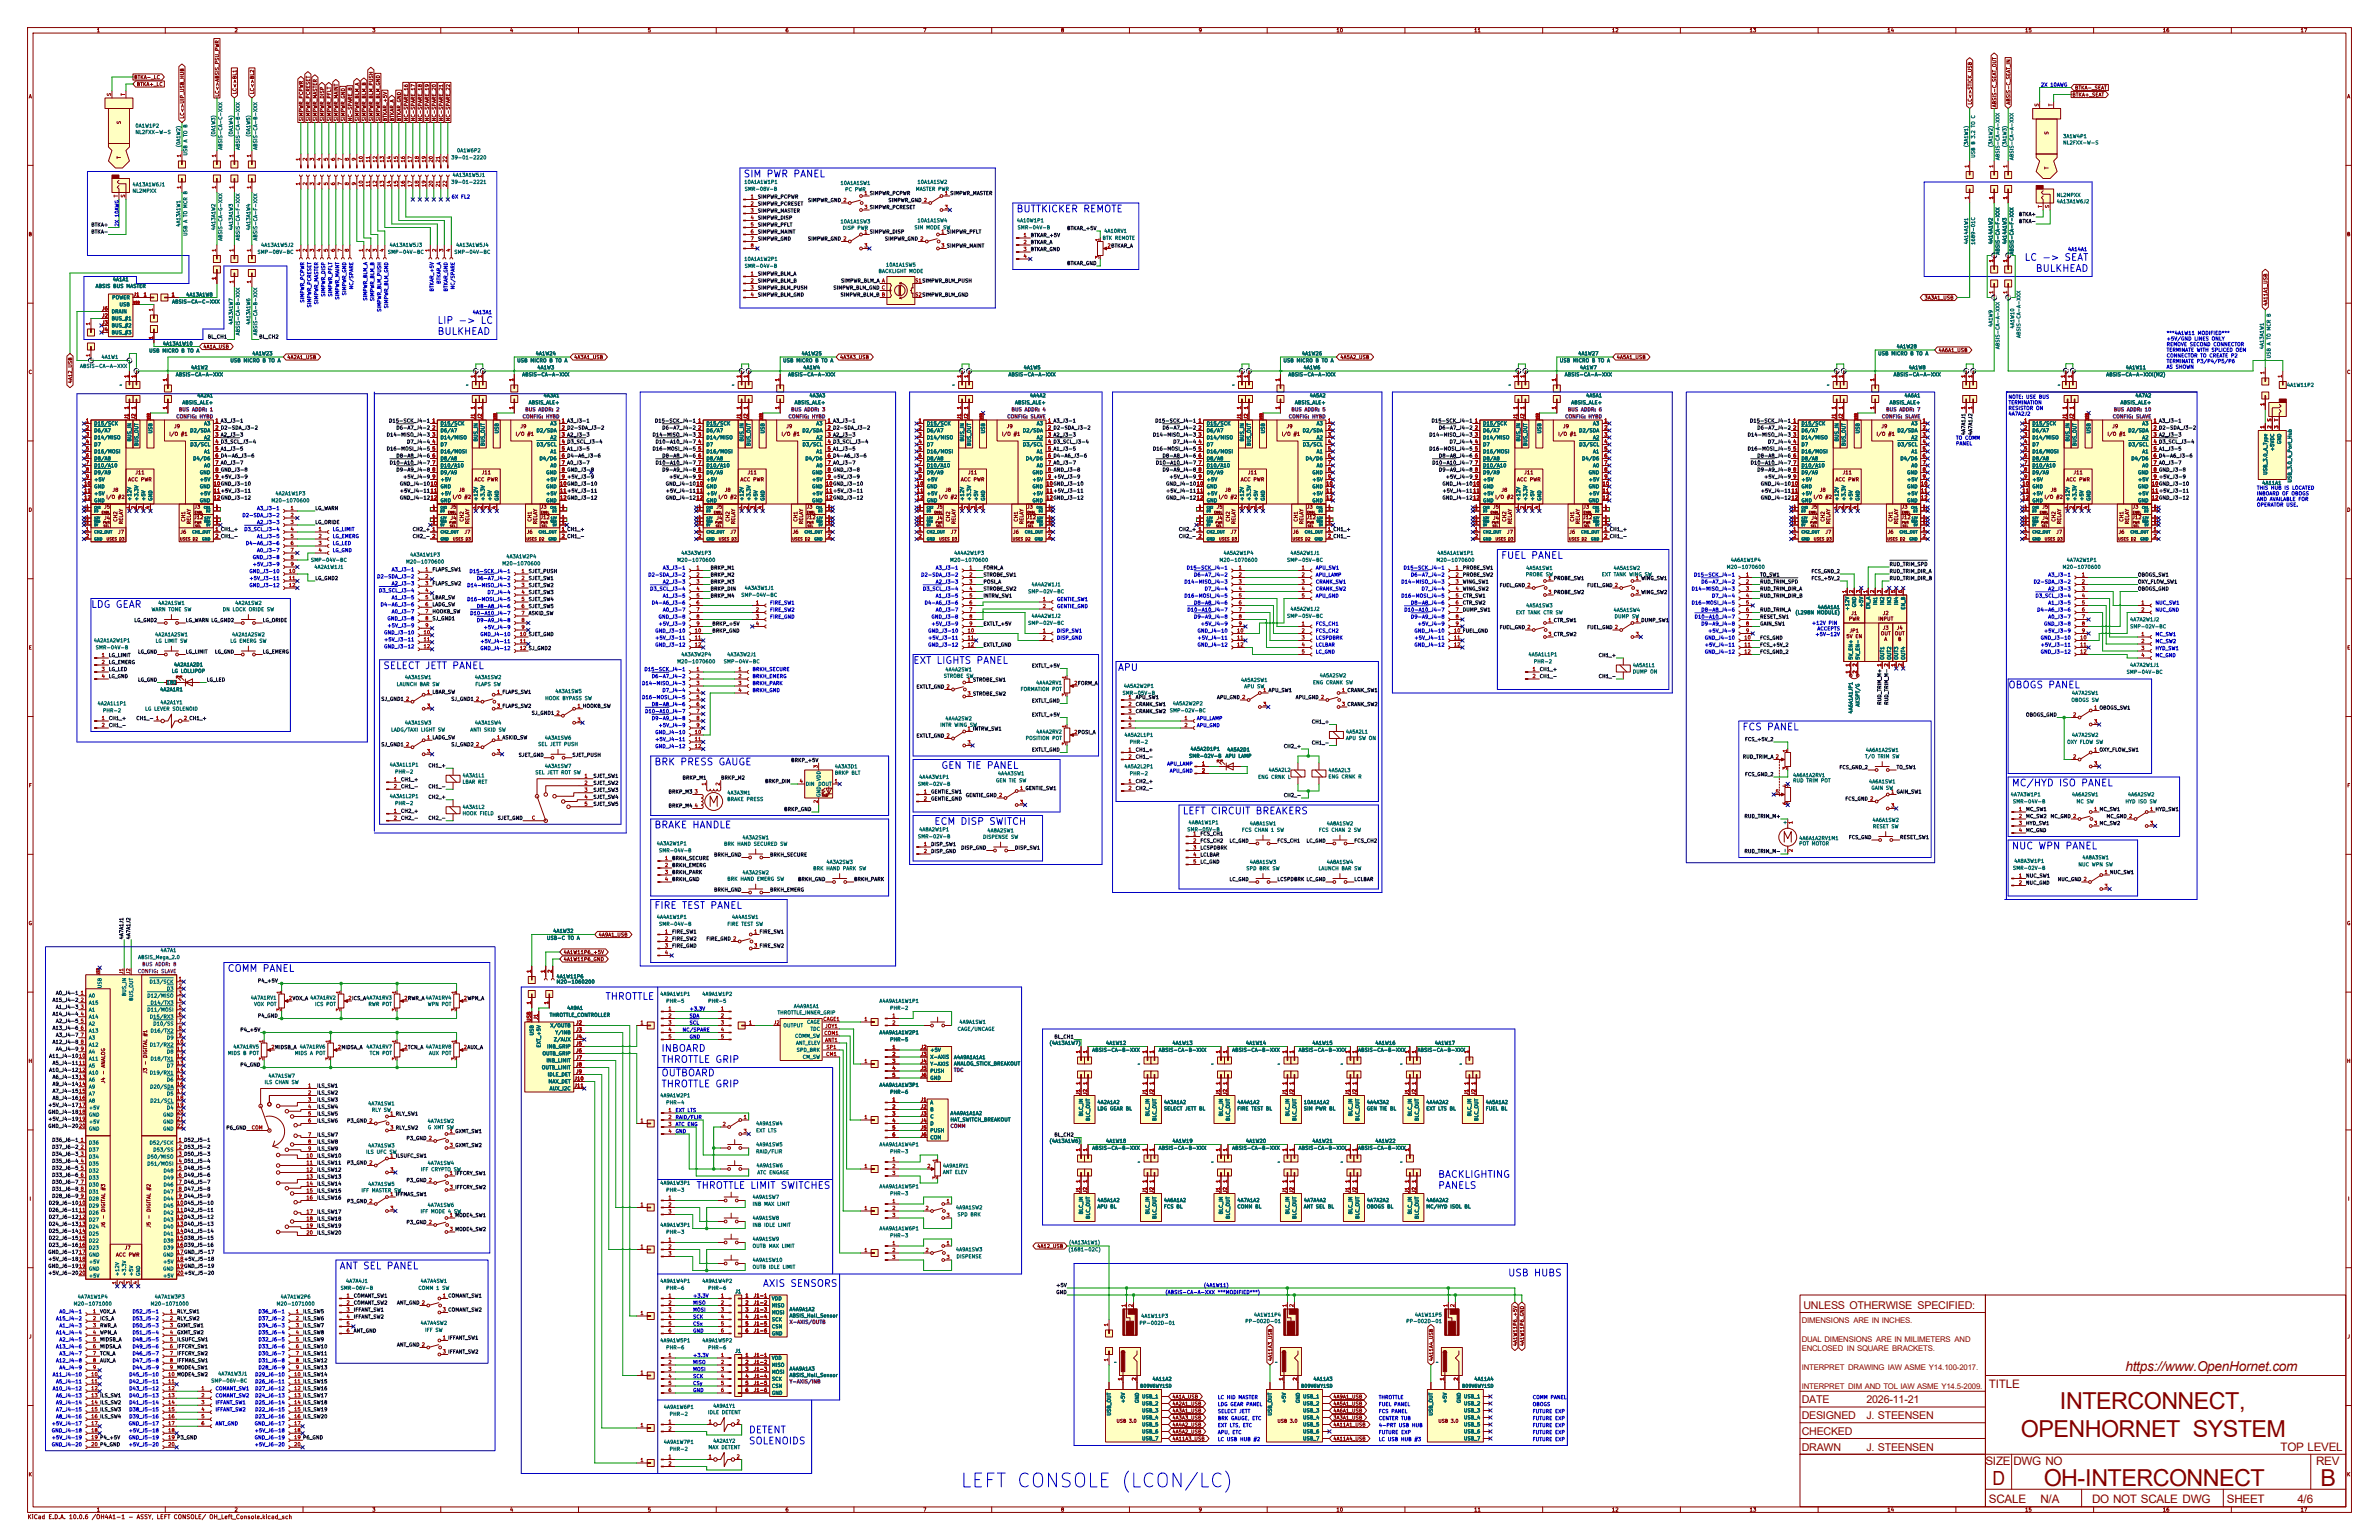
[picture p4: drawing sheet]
<svg xmlns="http://www.w3.org/2000/svg" width="864mm" height="559mm" viewBox="0 0 864 559" stroke-linecap="round" stroke-linejoin="round" font-family="sans-serif">
<defs><g id="words">
<g font-size="8.5" fill="#840000">
<text x="747.7" y="511.3">INTERCONNECT,</text>
<text x="733.6" y="521.5">OPENHORNET SYSTEM</text>
<text x="741.9" y="539.3">OH-INTERCONNECT</text>
<text x="842.3" y="539.3">B</text>
</g>
<text font-size="7.1" fill="#840000" x="723.2" y="539">D</text>
<text font-size="5" fill="#840000" x="771.5" y="497.5">https://www.OpenHornet.com</text>
<text font-size="5" fill="#0000c2" x="348.2" y="541">LEFT CONSOLE (LCON/LC)</text>
<g font-size="4.2" fill="#840000">
<text x="722" y="503.6">TITLE</text>
<text x="827.8" y="526.5">TOP LEVEL</text>
<text x="720.7" y="531.6">SIZE</text>
<text x="730.9" y="531.6">DWG NO</text>
<text x="840.7" y="531.6">REV</text>
<text x="722" y="545.5">SCALE</text>
<text x="740.7" y="545.5">N/A</text>
<text x="759.5" y="545.5">DO NOT SCALE DWG</text>
<text x="808.4" y="545.5">SHEET</text>
<text x="834" y="545.5">4/6</text>
</g>
<g font-size="3.9" fill="#840000">
<text x="654.7" y="474.9">UNLESS OTHERWISE SPECIFIED:</text>
<text x="654" y="509.2">DATE</text>
<text x="677.5" y="509.2">2026-11-21</text>
<text x="654" y="515">DESIGNED</text>
<text x="677.5" y="515">J. STEENSEN</text>
<text x="654" y="520.7">CHECKED</text>
<text x="654" y="526.4">DRAWN</text>
<text x="677.5" y="526.4">J. STEENSEN</text>
</g>
<g font-size="2.8" fill="#840000">
<text x="654" y="480">DIMENSIONS ARE IN INCHES.</text>
<text x="654" y="486.8">DUAL DIMENSIONS ARE IN MILIMETERS AND</text>
<text x="654" y="490.2">ENCLOSED IN SQUARE BRACKETS.</text>
<text x="654" y="497">INTERPRET DRAWING IAW ASME Y14.100-2017.</text>
<text x="654" y="503.9">INTERPRET DIM AND TOL IAW ASME Y14.5-2009.</text>
</g>
<g font-size="2.5" fill="#0000c2">
<text x="269.7" y="65">SIM PWR PANEL</text>
<text x="368.8" y="77.7">BUTTKICKER REMOTE</text>
<text x="734.7" y="95.2">LC -&gt; SEAT</text>
<text x="738.8" y="99.3">BULKHEAD</text>
<text x="158.6" y="118.1">LIP -&gt; LC</text>
<text x="158.6" y="122.1">BULKHEAD</text>
<text x="544.7" y="203.4">FUEL PANEL</text>
<text x="32.9" y="221.2">LDG GEAR</text>
<text x="138.9" y="243.4">SELECT JETT PANEL</text>
<text x="331.3" y="241.5">EXT LIGHTS PANEL</text>
<text x="405.6" y="244">APU</text>
<text x="728.8" y="250.4">OBOGS PANEL</text>
<text x="632.3" y="265.6">FCS PANEL</text>
<text x="237.3" y="278.3">BRK PRESS GAUGE</text>
<text x="341.5" y="279.6">GEN TIE PANEL</text>
<text x="730.1" y="285.9">MC/HYD ISO PANEL</text>
<text x="338.9" y="299.9">ECM DISP SWITCH</text>
<text x="429.1" y="296.1">LEFT CIRCUIT BREAKERS</text>
<text x="237.3" y="301.2">BRAKE HANDLE</text>
<text x="730.1" y="308.8">NUC WPN PANEL</text>
<text x="237.3" y="330.4">FIRE TEST PANEL</text>
<text x="82.4" y="353.3">COMM PANEL</text>
<text x="219.6" y="363.4">THROTTLE</text>
<text x="239.9" y="382.3">INBOARD</text>
<text x="239.9" y="386.3">THROTTLE GRIP</text>
<text x="239.9" y="391.2">OUTBOARD</text>
<text x="239.9" y="395.2">THROTTLE GRIP</text>
<text x="252.6" y="432">THROTTLE LIMIT SWITCHES</text>
<text x="521.8" y="428">BACKLIGHTING</text>
<text x="521.8" y="432">PANELS</text>
<text x="123" y="461.2">ANT SEL PANEL</text>
<text x="276.7" y="467.6">AXIS SENSORS</text>
<text x="547.2" y="463.7">USB HUBS</text>
<text x="271.6" y="520.7">DETENT</text>
<text x="271.6" y="524.7">SOLENOIDS</text>
</g>
<text font-size="1.5" fill="#840000" x="9.9" y="551.6">KiCad E.D.A. 10.0.6 /OH4A1-1 - ASSY, LEFT CONSOLE/ OH_Left_Console.kicad_sch</text>
<g font-size="1.3" fill="#840000">
<text x="35" y="12">1</text>
<text x="85" y="12">2</text>
<text x="135" y="12">3</text>
<text x="185" y="12">4</text>
<text x="235" y="12">5</text>
<text x="285" y="12">6</text>
<text x="335" y="12">7</text>
<text x="385" y="12">8</text>
<text x="435" y="12">9</text>
<text x="485" y="12">10</text>
<text x="535" y="12">11</text>
<text x="585" y="12">12</text>
<text x="635" y="12">13</text>
<text x="685" y="12">14</text>
<text x="735" y="12">15</text>
<text x="785" y="12">16</text>
<text x="835" y="12">17</text>
<text x="48.6" y="29">BTKA-_LC</text>
<text x="10.3" y="36">A</text>
<text x="49.5" y="31.5">BTKA+_LC</text>
<text x="79.8" y="35.3" transform="rotate(-90 79.8 35.3)">LC&lt;&gt;ABSIS_PSU_PWR</text>
<text x="86.1" y="34.3" transform="rotate(-90 86.1 34.3)">LC&lt;&gt;BL1</text>
<text x="92.5" y="34.3" transform="rotate(-90 92.5 34.3)">LC&lt;&gt;BL2</text>
<text x="752.1" y="35.3">BTKA+_SEAT</text>
<text x="753.1" y="32.8">BTKA-_SEAT</text>
<text x="851.9" y="36">A</text>
<text x="716.1" y="38.1" transform="rotate(-90 716.1 38.1)">LC&lt;&gt;STICK_USB</text>
<text x="725" y="39.1" transform="rotate(-90 725 39.1)">ABSIS-C_SEAT_OUT</text>
<text x="730" y="38.1" transform="rotate(-90 730 38.1)">ABSIS-C_SEAT_IN</text>
<text x="44.1" y="45.2" transform="rotate(-90 44.1 45.2)">S</text>
<text x="67.1" y="43.2" transform="rotate(-90 67.1 43.2)">LC&lt;&gt;UIP_USB_HUB</text>
<text x="110.3" y="44.2" transform="rotate(-90 110.3 44.2)">SIMPWR_PCPWR</text>
<text x="112.8" y="44.2" transform="rotate(-90 112.8 44.2)">SIMPWR_PCRESET</text>
<text x="115.4" y="44.2" transform="rotate(-90 115.4 44.2)">SIMPWR_MASTER</text>
<text x="117.9" y="44.2" transform="rotate(-90 117.9 44.2)">SIMPWR_DISP</text>
<text x="120.4" y="44.2" transform="rotate(-90 120.4 44.2)">SIMPWR_PFLT</text>
<text x="123" y="44.2" transform="rotate(-90 123 44.2)">SIMPWR_MAINT</text>
<text x="125.5" y="44.2" transform="rotate(-90 125.5 44.2)">SIMPWR_GND</text>
<text x="128.1" y="44.2" transform="rotate(-90 128.1 44.2)">NC-SPARE_8</text>
<text x="130.6" y="44.2" transform="rotate(-90 130.6 44.2)">SIMPWR_BLM_A</text>
<text x="133.1" y="44.2" transform="rotate(-90 133.1 44.2)">SIMPWR_BLM_B</text>
<text x="135.7" y="44.2" transform="rotate(-90 135.7 44.2)">SIMPWR_BLM_PUSH</text>
<text x="138.2" y="44.2" transform="rotate(-90 138.2 44.2)">SIMPWR_BLM_GND</text>
<text x="140.8" y="44.2" transform="rotate(-90 140.8 44.2)">BTKAR_+5V</text>
<text x="143.3" y="44.2" transform="rotate(-90 143.3 44.2)">BTKAR_A</text>
<text x="145.8" y="44.2" transform="rotate(-90 145.8 44.2)">BTKAR_GND</text>
<text x="148.4" y="44.2" transform="rotate(-90 148.4 44.2)">NC-SPARE_16</text>
<text x="150.9" y="44.2" transform="rotate(-90 150.9 44.2)">NC-SPARE_17</text>
<text x="153.5" y="44.2" transform="rotate(-90 153.5 44.2)">NC-SPARE_18</text>
<text x="156" y="44.2" transform="rotate(-90 156 44.2)">NC-SPARE_19</text>
<text x="158.5" y="44.2" transform="rotate(-90 158.5 44.2)">NC-SPARE_20</text>
<text x="161.1" y="44.2" transform="rotate(-90 161.1 44.2)">NC-SPARE_21</text>
<text x="163.6" y="44.2" transform="rotate(-90 163.6 44.2)">NC-SPARE_22</text>
<text x="743.9" y="49" transform="rotate(-90 743.9 49)">S</text>
<text x="44.1" y="57.8" transform="rotate(-90 44.1 57.8)">T</text>
<text x="743.9" y="61.6" transform="rotate(-90 743.9 61.6)">T</text>
<text x="10.2" y="86">B</text>
<text x="851.8" y="86">B</text>
<text x="698.5" y="109">3A3A1_USB</text>
<text x="823.4" y="111.2" transform="rotate(-90 823.4 111.2)">4A11A1_USB</text>
<text x="73.6" y="126.8">4A1A_USB</text>
<text x="104.1" y="130.6">4A2A1_USB</text>
<text x="208.3" y="130.6">4A3A1_USB</text>
<text x="304.8" y="130.6">4A3A3_USB</text>
<text x="486.4" y="130.6">4A5A2_USB</text>
<text x="586.7" y="130.6">4A5A1_USB</text>
<text x="703.6" y="128.1">4A6A1_USB</text>
<text x="10.2" y="136">C</text>
<text x="851.8" y="136">C</text>
<text x="26.5" y="139.3" transform="rotate(-90 26.5 139.3)">4A12_USB</text>
<text x="63" y="155.6">J9</text>
<text x="188.8" y="155.6">J9</text>
<text x="285.3" y="155.6">J9</text>
<text x="365.3" y="155.6">J9</text>
<text x="466.9" y="155.6">J9</text>
<text x="567.2" y="155.6">J9</text>
<text x="682.8" y="155.6">J9</text>
<text x="766.6" y="155.6">J9</text>
<text x="61.3" y="158.4">I/O #1</text>
<text x="187" y="158.4">I/O #1</text>
<text x="283.5" y="158.4">I/O #1</text>
<text x="363.5" y="158.4">I/O #1</text>
<text x="465.1" y="158.4">I/O #1</text>
<text x="565.5" y="158.4">I/O #1</text>
<text x="681" y="158.4">I/O #1</text>
<text x="764.9" y="158.4">I/O #1</text>
<text x="49" y="172.4">J11</text>
<text x="174.7" y="172.4">J11</text>
<text x="271.2" y="172.4">J11</text>
<text x="351.2" y="172.4">J11</text>
<text x="452.8" y="172.4">J11</text>
<text x="553.2" y="172.4">J11</text>
<text x="668.7" y="172.4">J11</text>
<text x="752.6" y="172.4">J11</text>
<text x="40.7" y="178.8">J8</text>
<text x="46.4" y="175">ACC PWR</text>
<text x="166.4" y="178.8">J8</text>
<text x="172.1" y="175">ACC PWR</text>
<text x="262.9" y="178.8">J8</text>
<text x="268.6" y="175">ACC PWR</text>
<text x="343" y="178.8">J8</text>
<text x="348.6" y="175">ACC PWR</text>
<text x="444.6" y="178.8">J8</text>
<text x="450.2" y="175">ACC PWR</text>
<text x="544.9" y="178.8">J8</text>
<text x="550.6" y="175">ACC PWR</text>
<text x="660.5" y="178.8">J8</text>
<text x="666.1" y="175">ACC PWR</text>
<text x="744.3" y="178.8">J8</text>
<text x="750" y="175">ACC PWR</text>
<text x="10.2" y="186">D</text>
<text x="37.6" y="184.9">J5</text>
<text x="38.4" y="181.3">I/O #2</text>
<text x="70.4" y="184.9">J3</text>
<text x="163.4" y="184.9">J5</text>
<text x="164.2" y="181.3">I/O #2</text>
<text x="196.1" y="184.9">J3</text>
<text x="259.9" y="184.9">J5</text>
<text x="260.7" y="181.3">I/O #2</text>
<text x="292.7" y="184.9">J3</text>
<text x="339.9" y="184.9">J5</text>
<text x="340.7" y="181.3">I/O #2</text>
<text x="372.7" y="184.9">J3</text>
<text x="441.5" y="184.9">J5</text>
<text x="442.3" y="181.3">I/O #2</text>
<text x="474.3" y="184.9">J3</text>
<text x="541.8" y="184.9">J5</text>
<text x="542.6" y="181.3">I/O #2</text>
<text x="574.6" y="184.9">J3</text>
<text x="657.4" y="184.9">J5</text>
<text x="658.2" y="181.3">I/O #2</text>
<text x="690.2" y="184.9">J3</text>
<text x="741.2" y="184.9">J5</text>
<text x="742" y="181.3">I/O #2</text>
<text x="774" y="184.9">J3</text>
<text x="851.8" y="186">D</text>
<text x="37.6" y="188.9">J4</text>
<text x="42.9" y="189.5" transform="rotate(-90 42.9 189.5)">CH2</text>
<text x="44.9" y="190.4" transform="rotate(-90 44.9 190.4)">RELAY</text>
<text x="67.5" y="189.5" transform="rotate(-90 67.5 189.5)">CH1</text>
<text x="69.5" y="190.4" transform="rotate(-90 69.5 190.4)">RELAY</text>
<text x="70.3" y="188.7">J12</text>
<text x="163.4" y="188.9">J4</text>
<text x="168.6" y="189.5" transform="rotate(-90 168.6 189.5)">CH2</text>
<text x="170.6" y="190.4" transform="rotate(-90 170.6 190.4)">RELAY</text>
<text x="193.2" y="189.5" transform="rotate(-90 193.2 189.5)">CH1</text>
<text x="195.3" y="190.4" transform="rotate(-90 195.3 190.4)">RELAY</text>
<text x="196" y="188.7">J12</text>
<text x="259.9" y="188.9">J4</text>
<text x="265.1" y="189.5" transform="rotate(-90 265.1 189.5)">CH2</text>
<text x="267.2" y="190.4" transform="rotate(-90 267.2 190.4)">RELAY</text>
<text x="289.8" y="189.5" transform="rotate(-90 289.8 189.5)">CH1</text>
<text x="291.8" y="190.4" transform="rotate(-90 291.8 190.4)">RELAY</text>
<text x="292.6" y="188.7">J12</text>
<text x="339.9" y="188.9">J4</text>
<text x="345.1" y="189.5" transform="rotate(-90 345.1 189.5)">CH2</text>
<text x="347.2" y="190.4" transform="rotate(-90 347.2 190.4)">RELAY</text>
<text x="369.8" y="189.5" transform="rotate(-90 369.8 189.5)">CH1</text>
<text x="371.8" y="190.4" transform="rotate(-90 371.8 190.4)">RELAY</text>
<text x="372.6" y="188.7">J12</text>
<text x="441.5" y="188.9">J4</text>
<text x="446.7" y="189.5" transform="rotate(-90 446.7 189.5)">CH2</text>
<text x="448.8" y="190.4" transform="rotate(-90 448.8 190.4)">RELAY</text>
<text x="471.4" y="189.5" transform="rotate(-90 471.4 189.5)">CH1</text>
<text x="473.4" y="190.4" transform="rotate(-90 473.4 190.4)">RELAY</text>
<text x="474.2" y="188.7">J12</text>
<text x="541.8" y="188.9">J4</text>
<text x="547.1" y="189.5" transform="rotate(-90 547.1 189.5)">CH2</text>
<text x="549.1" y="190.4" transform="rotate(-90 549.1 190.4)">RELAY</text>
<text x="571.7" y="189.5" transform="rotate(-90 571.7 189.5)">CH1</text>
<text x="573.7" y="190.4" transform="rotate(-90 573.7 190.4)">RELAY</text>
<text x="574.5" y="188.7">J12</text>
<text x="657.4" y="188.9">J4</text>
<text x="662.6" y="189.5" transform="rotate(-90 662.6 189.5)">CH2</text>
<text x="664.7" y="190.4" transform="rotate(-90 664.7 190.4)">RELAY</text>
<text x="687.3" y="189.5" transform="rotate(-90 687.3 189.5)">CH1</text>
<text x="689.3" y="190.4" transform="rotate(-90 689.3 190.4)">RELAY</text>
<text x="690.1" y="188.7">J12</text>
<text x="741.2" y="188.9">J4</text>
<text x="746.4" y="189.5" transform="rotate(-90 746.4 189.5)">CH2</text>
<text x="748.5" y="190.4" transform="rotate(-90 748.5 190.4)">RELAY</text>
<text x="771.1" y="189.5" transform="rotate(-90 771.1 189.5)">CH1</text>
<text x="773.1" y="190.4" transform="rotate(-90 773.1 190.4)">RELAY</text>
<text x="773.9" y="188.7">J12</text>
<text x="42.7" y="194">J7</text>
<text x="65.3" y="194">J6</text>
<text x="168.5" y="194">J7</text>
<text x="191.1" y="194">J6</text>
<text x="265" y="194">J7</text>
<text x="287.6" y="194">J6</text>
<text x="345" y="194">J7</text>
<text x="367.6" y="194">J6</text>
<text x="446.6" y="194">J7</text>
<text x="469.2" y="194">J6</text>
<text x="546.9" y="194">J7</text>
<text x="569.5" y="194">J6</text>
<text x="662.5" y="194">J7</text>
<text x="685.1" y="194">J6</text>
<text x="746.3" y="194">J7</text>
<text x="768.9" y="194">J6</text>
<text x="671" y="225.5">PWR</text>
<text x="671.9" y="223.5">J1</text>
<text x="681.7" y="225.5">INPUT</text>
<text x="683.3" y="223.5">J2</text>
<text x="670.1" y="231.9">5V EN</text>
<text x="671.2" y="229.8">JP1</text>
<text x="682.6" y="230.8">OUT</text>
<text x="683.3" y="228.8">J3</text>
<text x="683.9" y="232.9">A</text>
<text x="687.7" y="230.8">OUT</text>
<text x="688.4" y="228.8">J4</text>
<text x="688.8" y="232.9">B</text>
<text x="10.3" y="236">E</text>
<text x="851.9" y="236">E</text>
<text x="10.3" y="286">F</text>
<text x="851.9" y="286">F</text>
<text x="10.2" y="336">G</text>
<text x="851.8" y="336">G</text>
<text x="217.1" y="340.1">4A9A1_USB</text>
<text x="204.4" y="346.5">4A1W11P6_+5V</text>
<text x="204.4" y="349">4A1W11P6_GND</text>
<text x="10.2" y="386">H</text>
<text x="53.7" y="389.7" transform="rotate(-90 53.7 389.7)">J3 - DIGITAL #1</text>
<text x="851.8" y="386">H</text>
<text x="38.4" y="393.3" transform="rotate(-90 38.4 393.3)">J4 - ANALOG</text>
<text x="10.6" y="436">I</text>
<text x="852.2" y="436">I</text>
<text x="38.4" y="445.6" transform="rotate(-90 38.4 445.6)">J6 - DIGITAL #3</text>
<text x="54.9" y="445.6" transform="rotate(-90 54.9 445.6)">J5 - DIGITAL #2</text>
<text x="45.1" y="453.7">J7</text>
<text x="376.4" y="453.2">4A12_USB</text>
<text x="41.9" y="456.3">ACC PWR</text>
<text x="10.4" y="486">J</text>
<text x="852" y="486">J</text>
<text x="551" y="488.6" transform="rotate(-90 551 488.6)">4A1W11P6_+5V</text>
<text x="553.5" y="488.6" transform="rotate(-90 553.5 488.6)">4A1W11P6_GND</text>
<text x="462.1" y="494.1" transform="rotate(-90 462.1 494.1)">4A11A3_USB</text>
<text x="520.5" y="494.1" transform="rotate(-90 520.5 494.1)">4A11A4_USB</text>
<text x="425.4" y="507.8">4A1A_USB</text>
<text x="483.8" y="507.8">4A9A1_USB</text>
<text x="425.4" y="512.9">4A3A1_USB</text>
<text x="425.4" y="515.4">4A3A3_USB</text>
<text x="425.4" y="510.3">4A2A1_USB</text>
<text x="483.8" y="512.9">4A6A1_USB</text>
<text x="483.8" y="510.3">4A5A1_USB</text>
<text x="483.8" y="515.4">3A3A1_USB</text>
<text x="425.4" y="520.5">4A5A2_USB</text>
<text x="425.4" y="517.9">4A4A2_USB</text>
<text x="483.8" y="517.9">4A11A1_USB</text>
<text x="425.4" y="523">4A11A3_USB</text>
<text x="483.8" y="523">4A11A4_USB</text>
<text x="10.2" y="536">K</text>
<text x="851.8" y="536">K</text>
<text x="35" y="548.8">1</text>
<text x="85" y="548.8">2</text>
<text x="135" y="548.8">3</text>
<text x="185" y="548.8">4</text>
<text x="235" y="548.8">5</text>
<text x="285" y="548.8">6</text>
<text x="335" y="548.8">7</text>
<text x="385" y="548.8">8</text>
<text x="435" y="548.8">9</text>
<text x="485" y="548.8">10</text>
<text x="535" y="548.8">11</text>
<text x="585" y="548.8">12</text>
<text x="635" y="548.8">13</text>
<text x="685" y="548.8">14</text>
<text x="735" y="548.8">15</text>
<text x="785" y="548.8">16</text>
<text x="835" y="548.8">17</text>
</g>
<g font-size="1.3" fill="#a90000">
<text x="40.6" y="35" transform="rotate(-90 40.6 35)">S</text>
<text x="45.6" y="34.9" transform="rotate(-90 45.6 34.9)">T</text>
<text x="740.3" y="38.8" transform="rotate(-90 740.3 38.8)">S</text>
<text x="745.4" y="38.7" transform="rotate(-90 745.4 38.7)">T</text>
<text x="66" y="57.2" transform="rotate(-90 66 57.2)">1</text>
<text x="78.7" y="57.2" transform="rotate(-90 78.7 57.2)">1</text>
<text x="85" y="57.2" transform="rotate(-90 85 57.2)">1</text>
<text x="91.4" y="57.2" transform="rotate(-90 91.4 57.2)">1</text>
<text x="109.1" y="58.5" transform="rotate(-90 109.1 58.5)">1</text>
<text x="111.7" y="58.5" transform="rotate(-90 111.7 58.5)">2</text>
<text x="114.2" y="58.5" transform="rotate(-90 114.2 58.5)">3</text>
<text x="116.8" y="58.5" transform="rotate(-90 116.8 58.5)">4</text>
<text x="119.3" y="58.5" transform="rotate(-90 119.3 58.5)">5</text>
<text x="121.8" y="58.5" transform="rotate(-90 121.8 58.5)">6</text>
<text x="124.4" y="58.5" transform="rotate(-90 124.4 58.5)">7</text>
<text x="126.9" y="58.5" transform="rotate(-90 126.9 58.5)">8</text>
<text x="129.5" y="58.5" transform="rotate(-90 129.5 58.5)">9</text>
<text x="132" y="59.1" transform="rotate(-90 132 59.1)">10</text>
<text x="134.5" y="59.1" transform="rotate(-90 134.5 59.1)">11</text>
<text x="137.1" y="59.1" transform="rotate(-90 137.1 59.1)">12</text>
<text x="139.6" y="59.1" transform="rotate(-90 139.6 59.1)">13</text>
<text x="142.2" y="59.1" transform="rotate(-90 142.2 59.1)">14</text>
<text x="144.7" y="59.1" transform="rotate(-90 144.7 59.1)">15</text>
<text x="147.2" y="59.1" transform="rotate(-90 147.2 59.1)">16</text>
<text x="149.8" y="59.1" transform="rotate(-90 149.8 59.1)">17</text>
<text x="152.3" y="59.1" transform="rotate(-90 152.3 59.1)">18</text>
<text x="154.9" y="59.1" transform="rotate(-90 154.9 59.1)">19</text>
<text x="157.4" y="59.1" transform="rotate(-90 157.4 59.1)">20</text>
<text x="159.9" y="59.1" transform="rotate(-90 159.9 59.1)">21</text>
<text x="162.5" y="59.1" transform="rotate(-90 162.5 59.1)">22</text>
<text x="714.9" y="61.1" transform="rotate(-90 714.9 61.1)">1</text>
<text x="723.8" y="61.1" transform="rotate(-90 723.8 61.1)">1</text>
<text x="728.9" y="61.1" transform="rotate(-90 728.9 61.1)">1</text>
<text x="45.6" y="71.9" transform="rotate(-90 45.6 71.9)">S</text>
<text x="66" y="68.7" transform="rotate(-90 66 68.7)">1</text>
<text x="78.7" y="68.7" transform="rotate(-90 78.7 68.7)">1</text>
<text x="85" y="68.7" transform="rotate(-90 85 68.7)">1</text>
<text x="91.4" y="68.7" transform="rotate(-90 91.4 68.7)">1</text>
<text x="109.1" y="67.4" transform="rotate(-90 109.1 67.4)">1</text>
<text x="111.7" y="67.4" transform="rotate(-90 111.7 67.4)">2</text>
<text x="114.2" y="67.4" transform="rotate(-90 114.2 67.4)">3</text>
<text x="116.8" y="67.4" transform="rotate(-90 116.8 67.4)">4</text>
<text x="119.3" y="67.4" transform="rotate(-90 119.3 67.4)">5</text>
<text x="121.8" y="67.4" transform="rotate(-90 121.8 67.4)">6</text>
<text x="124.4" y="67.4" transform="rotate(-90 124.4 67.4)">7</text>
<text x="126.9" y="67.4" transform="rotate(-90 126.9 67.4)">8</text>
<text x="129.5" y="67.4" transform="rotate(-90 129.5 67.4)">9</text>
<text x="132" y="68" transform="rotate(-90 132 68)">10</text>
<text x="134.5" y="68" transform="rotate(-90 134.5 68)">11</text>
<text x="137.1" y="68" transform="rotate(-90 137.1 68)">12</text>
<text x="139.6" y="68" transform="rotate(-90 139.6 68)">13</text>
<text x="142.2" y="68" transform="rotate(-90 142.2 68)">14</text>
<text x="144.7" y="68" transform="rotate(-90 144.7 68)">15</text>
<text x="147.2" y="68" transform="rotate(-90 147.2 68)">16</text>
<text x="149.8" y="68" transform="rotate(-90 149.8 68)">17</text>
<text x="152.3" y="68" transform="rotate(-90 152.3 68)">18</text>
<text x="154.9" y="68" transform="rotate(-90 154.9 68)">19</text>
<text x="157.4" y="68" transform="rotate(-90 157.4 68)">20</text>
<text x="159.9" y="68" transform="rotate(-90 159.9 68)">21</text>
<text x="162.5" y="68" transform="rotate(-90 162.5 68)">22</text>
<text x="313.6" y="71">1 SIMPWR_PCPWR</text>
<text x="342.8" y="71">1 SIMPWR_MASTER</text>
<text x="272.3" y="72.3">1</text>
<text x="272.3" y="74.8">2</text>
<text x="272.3" y="77.4">3</text>
<text x="313.6" y="76.1">3 SIMPWR_PCRESET</text>
<text x="342.8" y="76.1">3</text>
<text x="714.9" y="72.5" transform="rotate(-90 714.9 72.5)">1</text>
<text x="723.8" y="72.5" transform="rotate(-90 723.8 72.5)">1</text>
<text x="728.9" y="72.5" transform="rotate(-90 728.9 72.5)">1</text>
<text x="741.6" y="75.5" transform="rotate(-90 741.6 75.5)">T</text>
<text x="744.1" y="75.7" transform="rotate(-90 744.1 75.7)">S</text>
<text x="272.3" y="79.9">4</text>
<text x="272.3" y="82.5">5</text>
<text x="272.3" y="85">6</text>
<text x="272.3" y="87.5">7</text>
<text x="313.6" y="85">1 SIMPWR_DISP</text>
<text x="341.5" y="85">1 SIMPWR_PFLT</text>
<text x="371.4" y="86.3">1</text>
<text x="371.4" y="88.8">2</text>
<text x="399.3" y="87.7" transform="rotate(-90 399.3 87.7)">1</text>
<text x="78.7" y="91.5" transform="rotate(-90 78.7 91.5)">1</text>
<text x="85" y="91.5" transform="rotate(-90 85 91.5)">1</text>
<text x="91.4" y="91.5" transform="rotate(-90 91.4 91.5)">1</text>
<text x="109.1" y="91.5" transform="rotate(-90 109.1 91.5)">1</text>
<text x="111.7" y="91.5" transform="rotate(-90 111.7 91.5)">2</text>
<text x="114.2" y="91.5" transform="rotate(-90 114.2 91.5)">3</text>
<text x="116.8" y="91.5" transform="rotate(-90 116.8 91.5)">4</text>
<text x="119.3" y="91.5" transform="rotate(-90 119.3 91.5)">5</text>
<text x="121.8" y="91.5" transform="rotate(-90 121.8 91.5)">6</text>
<text x="124.4" y="91.5" transform="rotate(-90 124.4 91.5)">7</text>
<text x="126.9" y="91.5" transform="rotate(-90 126.9 91.5)">8</text>
<text x="132" y="91.5" transform="rotate(-90 132 91.5)">1</text>
<text x="134.5" y="91.5" transform="rotate(-90 134.5 91.5)">2</text>
<text x="137.1" y="91.5" transform="rotate(-90 137.1 91.5)">3</text>
<text x="139.6" y="91.5" transform="rotate(-90 139.6 91.5)">4</text>
<text x="156.1" y="91.5" transform="rotate(-90 156.1 91.5)">1</text>
<text x="158.7" y="91.5" transform="rotate(-90 158.7 91.5)">2</text>
<text x="161.2" y="91.5" transform="rotate(-90 161.2 91.5)">3</text>
<text x="163.7" y="91.5" transform="rotate(-90 163.7 91.5)">4</text>
<text x="272.3" y="90.1">8</text>
<text x="313.6" y="90.1">3</text>
<text x="341.5" y="90.1">3 SIMPWR_MAINT</text>
<text x="371.4" y="91.4">3</text>
<text x="371.4" y="93.9">4</text>
<text x="399.3" y="94.1" transform="rotate(-90 399.3 94.1)">3</text>
<text x="401.9" y="90.1">2BTKAR_A</text>
<text x="723.8" y="95.3" transform="rotate(-90 723.8 95.3)">1</text>
<text x="728.9" y="95.3" transform="rotate(-90 728.9 95.3)">1</text>
<text x="78.7" y="101.7" transform="rotate(-90 78.7 101.7)">1</text>
<text x="272.3" y="100.2">1</text>
<text x="48.3" y="107.9">J1</text>
<text x="52" y="107.9">1</text>
<text x="62.1" y="107.9">1</text>
<text x="85" y="103" transform="rotate(-90 85 103)">1</text>
<text x="91.4" y="103" transform="rotate(-90 91.4 103)">1</text>
<text x="272.3" y="102.8">2</text>
<text x="272.3" y="105.3">3</text>
<text x="272.3" y="107.9">4</text>
<text x="332" y="102.8">S1SIMPWR_BLM_PUSH</text>
<text x="332" y="107.9">S2SIMPWR_BLM_GND</text>
<text x="723.8" y="106.8" transform="rotate(-90 723.8 106.8)">1</text>
<text x="728.9" y="106.8" transform="rotate(-90 728.9 106.8)">1</text>
<text x="36.9" y="112.9">J6</text>
<text x="55.8" y="113.1" transform="rotate(-90 55.8 113.1)">1</text>
<text x="32.9" y="118.2" transform="rotate(-90 32.9 118.2)">1</text>
<text x="36.9" y="115.5">J2</text>
<text x="36.9" y="118">J3</text>
<text x="36.9" y="120.6">J4</text>
<text x="55.8" y="123.3" transform="rotate(-90 55.8 123.3)">1</text>
<text x="32.9" y="129.6" transform="rotate(-90 32.9 129.6)">1</text>
<text x="46.9" y="137.3" transform="rotate(-90 46.9 137.3)">1</text>
<text x="49.4" y="137.3" transform="rotate(-90 49.4 137.3)">1</text>
<text x="172.6" y="137.3" transform="rotate(-90 172.6 137.3)">1</text>
<text x="175.2" y="137.3" transform="rotate(-90 175.2 137.3)">1</text>
<text x="269.2" y="137.3" transform="rotate(-90 269.2 137.3)">1</text>
<text x="271.7" y="137.3" transform="rotate(-90 271.7 137.3)">1</text>
<text x="349.2" y="137.3" transform="rotate(-90 349.2 137.3)">1</text>
<text x="351.7" y="137.3" transform="rotate(-90 351.7 137.3)">1</text>
<text x="450.8" y="137.3" transform="rotate(-90 450.8 137.3)">1</text>
<text x="453.3" y="137.3" transform="rotate(-90 453.3 137.3)">1</text>
<text x="551.1" y="137.3" transform="rotate(-90 551.1 137.3)">1</text>
<text x="553.6" y="137.3" transform="rotate(-90 553.6 137.3)">1</text>
<text x="666.7" y="137.3" transform="rotate(-90 666.7 137.3)">1</text>
<text x="669.2" y="137.3" transform="rotate(-90 669.2 137.3)">1</text>
<text x="713.7" y="137.3" transform="rotate(-90 713.7 137.3)">1</text>
<text x="716.2" y="137.3" transform="rotate(-90 716.2 137.3)">1</text>
<text x="749.9" y="137.3" transform="rotate(-90 749.9 137.3)">1</text>
<text x="752.4" y="137.3" transform="rotate(-90 752.4 137.3)">1</text>
<text x="822.2" y="136" transform="rotate(-90 822.2 136)">1</text>
<text x="828.6" y="137.3" transform="rotate(-90 828.6 137.3)">1</text>
<text x="60.9" y="138.5" transform="rotate(-90 60.9 138.5)">1</text>
<text x="186.6" y="138.5" transform="rotate(-90 186.6 138.5)">1</text>
<text x="283.1" y="138.5" transform="rotate(-90 283.1 138.5)">1</text>
<text x="464.7" y="138.5" transform="rotate(-90 464.7 138.5)">1</text>
<text x="565.1" y="138.5" transform="rotate(-90 565.1 138.5)">1</text>
<text x="680.6" y="138.5" transform="rotate(-90 680.6 138.5)">1</text>
<text x="46.9" y="148.7" transform="rotate(-90 46.9 148.7)">1</text>
<text x="49.4" y="148.7" transform="rotate(-90 49.4 148.7)">1</text>
<text x="60.9" y="148.7" transform="rotate(-90 60.9 148.7)">1</text>
<text x="172.6" y="148.7" transform="rotate(-90 172.6 148.7)">1</text>
<text x="175.2" y="148.7" transform="rotate(-90 175.2 148.7)">1</text>
<text x="186.6" y="148.7" transform="rotate(-90 186.6 148.7)">1</text>
<text x="269.2" y="148.7" transform="rotate(-90 269.2 148.7)">1</text>
<text x="271.7" y="148.7" transform="rotate(-90 271.7 148.7)">1</text>
<text x="283.1" y="148.7" transform="rotate(-90 283.1 148.7)">1</text>
<text x="349.2" y="148.7" transform="rotate(-90 349.2 148.7)">1</text>
<text x="351.7" y="148.7" transform="rotate(-90 351.7 148.7)">1</text>
<text x="450.8" y="148.7" transform="rotate(-90 450.8 148.7)">1</text>
<text x="453.3" y="148.7" transform="rotate(-90 453.3 148.7)">1</text>
<text x="464.7" y="148.7" transform="rotate(-90 464.7 148.7)">1</text>
<text x="551.1" y="148.7" transform="rotate(-90 551.1 148.7)">1</text>
<text x="553.6" y="148.7" transform="rotate(-90 553.6 148.7)">1</text>
<text x="565.1" y="148.7" transform="rotate(-90 565.1 148.7)">1</text>
<text x="666.7" y="148.7" transform="rotate(-90 666.7 148.7)">1</text>
<text x="669.2" y="148.7" transform="rotate(-90 669.2 148.7)">1</text>
<text x="680.6" y="148.7" transform="rotate(-90 680.6 148.7)">1</text>
<text x="713.7" y="148.7" transform="rotate(-90 713.7 148.7)">1</text>
<text x="716.2" y="148.7" transform="rotate(-90 716.2 148.7)">1</text>
<text x="750.5" y="148.7" transform="rotate(-90 750.5 148.7)">1</text>
<text x="753" y="148.7" transform="rotate(-90 753 148.7)">1</text>
<text x="822.2" y="147.4" transform="rotate(-90 822.2 147.4)">1</text>
<text x="31" y="153.6">1</text>
<text x="46.9" y="152.3" transform="rotate(-90 46.9 152.3)">J1</text>
<text x="49.4" y="152.3" transform="rotate(-90 49.4 152.3)">J2</text>
<text x="78" y="153.6">1 A3_J3-1</text>
<text x="78" y="153.6">1</text>
<text x="156.7" y="153.6">1</text>
<text x="172.6" y="152.3" transform="rotate(-90 172.6 152.3)">J1</text>
<text x="175.2" y="152.3" transform="rotate(-90 175.2 152.3)">J2</text>
<text x="203.7" y="153.6">1 A3_J3-1</text>
<text x="203.7" y="153.6">1</text>
<text x="253.3" y="153.6">1</text>
<text x="269.2" y="152.3" transform="rotate(-90 269.2 152.3)">J1</text>
<text x="271.7" y="152.3" transform="rotate(-90 271.7 152.3)">J2</text>
<text x="300.3" y="153.6">1 A3_J3-1</text>
<text x="300.3" y="153.6">1</text>
<text x="333.3" y="153.6">1</text>
<text x="349.2" y="152.3" transform="rotate(-90 349.2 152.3)">J1</text>
<text x="351.7" y="152.3" transform="rotate(-90 351.7 152.3)">J2</text>
<text x="380.3" y="153.6">1 A3_J3-1</text>
<text x="380.3" y="153.6">1</text>
<text x="434.9" y="153.6">1</text>
<text x="450.8" y="152.3" transform="rotate(-90 450.8 152.3)">J1</text>
<text x="453.3" y="152.3" transform="rotate(-90 453.3 152.3)">J2</text>
<text x="481.9" y="153.6">1</text>
<text x="535.2" y="153.6">1</text>
<text x="551.1" y="152.3" transform="rotate(-90 551.1 152.3)">J1</text>
<text x="553.6" y="152.3" transform="rotate(-90 553.6 152.3)">J2</text>
<text x="582.2" y="153.6">1</text>
<text x="650.8" y="153.6">1</text>
<text x="666.7" y="152.3" transform="rotate(-90 666.7 152.3)">J1</text>
<text x="669.2" y="152.3" transform="rotate(-90 669.2 152.3)">J2</text>
<text x="697.8" y="153.6">1</text>
<text x="734.6" y="153.6">1</text>
<text x="750.5" y="152.3" transform="rotate(-90 750.5 152.3)">J1</text>
<text x="753" y="152.3" transform="rotate(-90 753 152.3)">J2</text>
<text x="781.6" y="153.6">1 A3_J3-1</text>
<text x="781.6" y="153.6">1</text>
<text x="822.2" y="155.7" transform="rotate(-90 822.2 155.7)">1</text>
<text x="824.8" y="155.7" transform="rotate(-90 824.8 155.7)">2</text>
<text x="824.8" y="153.1" transform="rotate(-90 824.8 153.1)">S</text>
<text x="827.3" y="155.7" transform="rotate(-90 827.3 155.7)">3</text>
<text x="827.3" y="153" transform="rotate(-90 827.3 153)">T</text>
<text x="31" y="156.1">2</text>
<text x="31" y="158.7">3</text>
<text x="31" y="161.2">4</text>
<text x="78" y="156.1">2 D2-SDA_J3-2</text>
<text x="78" y="158.7">3 A2_J3-3</text>
<text x="78" y="161.2">4 D3_SCL_J3-4</text>
<text x="78" y="156.1">2</text>
<text x="78" y="158.7">3</text>
<text x="78" y="161.2">4</text>
<text x="156.7" y="156.1">2</text>
<text x="156.7" y="158.7">3</text>
<text x="156.7" y="161.2">4</text>
<text x="203.7" y="156.1">2 D2-SDA_J3-2</text>
<text x="203.7" y="158.7">3 A2_J3-3</text>
<text x="203.7" y="161.2">4 D3_SCL_J3-4</text>
<text x="203.7" y="156.1">2</text>
<text x="203.7" y="158.7">3</text>
<text x="203.7" y="161.2">4</text>
<text x="253.3" y="156.1">2</text>
<text x="253.3" y="158.7">3</text>
<text x="253.3" y="161.2">4</text>
<text x="300.3" y="156.1">2 D2-SDA_J3-2</text>
<text x="300.3" y="158.7">3 A2_J3-3</text>
<text x="300.3" y="161.2">4 D3_SCL_J3-4</text>
<text x="300.3" y="156.1">2</text>
<text x="300.3" y="158.7">3</text>
<text x="300.3" y="161.2">4</text>
<text x="333.3" y="156.1">2</text>
<text x="333.3" y="158.7">3</text>
<text x="333.3" y="161.2">4</text>
<text x="380.3" y="156.1">2 D2-SDA_J3-2</text>
<text x="380.3" y="158.7">3 A2_J3-3</text>
<text x="380.3" y="161.2">4 D3_SCL_J3-4</text>
<text x="380.3" y="156.1">2</text>
<text x="380.3" y="158.7">3</text>
<text x="380.3" y="161.2">4</text>
<text x="434.9" y="156.1">2</text>
<text x="434.9" y="158.7">3</text>
<text x="434.9" y="161.2">4</text>
<text x="481.9" y="156.1">2</text>
<text x="481.9" y="158.7">3</text>
<text x="481.9" y="161.2">4</text>
<text x="535.2" y="156.1">2</text>
<text x="535.2" y="158.7">3</text>
<text x="535.2" y="161.2">4</text>
<text x="582.2" y="156.1">2</text>
<text x="582.2" y="158.7">3</text>
<text x="582.2" y="161.2">4</text>
<text x="650.8" y="156.1">2</text>
<text x="650.8" y="158.7">3</text>
<text x="650.8" y="161.2">4</text>
<text x="697.8" y="156.1">2</text>
<text x="697.8" y="158.7">3</text>
<text x="697.8" y="161.2">4</text>
<text x="734.6" y="156.1">2</text>
<text x="734.6" y="158.7">3</text>
<text x="734.6" y="161.2">4</text>
<text x="781.6" y="156.1">2 D2-SDA_J3-2</text>
<text x="781.6" y="158.7">3 A2_J3-3</text>
<text x="781.6" y="161.2">4 D3_SCL_J3-4</text>
<text x="781.6" y="156.1">2</text>
<text x="781.6" y="158.7">3</text>
<text x="781.6" y="161.2">4</text>
<text x="31" y="163.7">5</text>
<text x="31" y="166.3">6</text>
<text x="78" y="163.7">5 A1_J3-5</text>
<text x="78" y="166.3">6 D4-A6_J3-6</text>
<text x="78" y="163.7">5</text>
<text x="78" y="166.3">6</text>
<text x="156.7" y="163.7">5</text>
<text x="156.7" y="166.3">6</text>
<text x="203.7" y="163.7">5 A1_J3-5</text>
<text x="203.7" y="166.3">6 D4-A6_J3-6</text>
<text x="203.7" y="163.7">5</text>
<text x="203.7" y="166.3">6</text>
<text x="253.3" y="163.7">5</text>
<text x="253.3" y="166.3">6</text>
<text x="300.3" y="163.7">5 A1_J3-5</text>
<text x="300.3" y="166.3">6 D4-A6_J3-6</text>
<text x="300.3" y="163.7">5</text>
<text x="300.3" y="166.3">6</text>
<text x="333.3" y="163.7">5</text>
<text x="333.3" y="166.3">6</text>
<text x="380.3" y="163.7">5 A1_J3-5</text>
<text x="380.3" y="166.3">6 D4-A6_J3-6</text>
<text x="380.3" y="163.7">5</text>
<text x="380.3" y="166.3">6</text>
<text x="434.9" y="163.7">5</text>
<text x="434.9" y="166.3">6</text>
<text x="481.9" y="163.7">5</text>
<text x="481.9" y="166.3">6</text>
<text x="535.2" y="163.7">5</text>
<text x="535.2" y="166.3">6</text>
<text x="582.2" y="163.7">5</text>
<text x="582.2" y="166.3">6</text>
<text x="650.8" y="163.7">5</text>
<text x="650.8" y="166.3">6</text>
<text x="697.8" y="163.7">5</text>
<text x="697.8" y="166.3">6</text>
<text x="734.6" y="163.7">5</text>
<text x="734.6" y="166.3">6</text>
<text x="781.6" y="163.7">5 A1_J3-5</text>
<text x="781.6" y="166.3">6 D4-A6_J3-6</text>
<text x="781.6" y="163.7">5</text>
<text x="781.6" y="166.3">6</text>
<text x="31" y="168.8">7</text>
<text x="31" y="171.4">8</text>
<text x="31" y="173.9">9</text>
<text x="78" y="168.8">7 A0_J3-7</text>
<text x="78" y="171.4">8 GND_J3-8</text>
<text x="78" y="173.9">9 +5V_J3-9</text>
<text x="78" y="168.8">7</text>
<text x="78" y="171.4">8</text>
<text x="78" y="173.9">9</text>
<text x="156.7" y="168.8">7</text>
<text x="156.7" y="171.4">8</text>
<text x="156.7" y="173.9">9</text>
<text x="203.7" y="168.8">7 A0_J3-7</text>
<text x="203.7" y="171.4">8 GND_J3-8</text>
<text x="203.7" y="173.9">9 +5V_J3-9</text>
<text x="203.7" y="168.8">7</text>
<text x="203.7" y="171.4">8</text>
<text x="203.7" y="173.9">9</text>
<text x="253.3" y="168.8">7</text>
<text x="253.3" y="171.4">8</text>
<text x="253.3" y="173.9">9</text>
<text x="300.3" y="168.8">7 A0_J3-7</text>
<text x="300.3" y="171.4">8 GND_J3-8</text>
<text x="300.3" y="173.9">9 +5V_J3-9</text>
<text x="300.3" y="168.8">7</text>
<text x="300.3" y="171.4">8</text>
<text x="300.3" y="173.9">9</text>
<text x="333.3" y="168.8">7</text>
<text x="333.3" y="171.4">8</text>
<text x="333.3" y="173.9">9</text>
<text x="380.3" y="168.8">7 A0_J3-7</text>
<text x="380.3" y="171.4">8 GND_J3-8</text>
<text x="380.3" y="173.9">9 +5V_J3-9</text>
<text x="380.3" y="168.8">7</text>
<text x="380.3" y="171.4">8</text>
<text x="380.3" y="173.9">9</text>
<text x="434.9" y="168.8">7</text>
<text x="434.9" y="171.4">8</text>
<text x="434.9" y="173.9">9</text>
<text x="481.9" y="168.8">7</text>
<text x="481.9" y="171.4">8</text>
<text x="481.9" y="173.9">9</text>
<text x="535.2" y="168.8">7</text>
<text x="535.2" y="171.4">8</text>
<text x="535.2" y="173.9">9</text>
<text x="582.2" y="168.8">7</text>
<text x="582.2" y="171.4">8</text>
<text x="582.2" y="173.9">9</text>
<text x="650.8" y="168.8">7</text>
<text x="650.8" y="171.4">8</text>
<text x="650.8" y="173.9">9</text>
<text x="697.8" y="168.8">7</text>
<text x="697.8" y="171.4">8</text>
<text x="697.8" y="173.9">9</text>
<text x="734.6" y="168.8">7</text>
<text x="734.6" y="171.4">8</text>
<text x="734.6" y="173.9">9</text>
<text x="781.6" y="168.8">7 A0_J3-7</text>
<text x="781.6" y="171.4">8 GND_J3-8</text>
<text x="781.6" y="173.9">9 +5V_J3-9</text>
<text x="781.6" y="168.8">7</text>
<text x="781.6" y="171.4">8</text>
<text x="781.6" y="173.9">9</text>
<text x="30.4" y="176.4">10</text>
<text x="30.4" y="179">11</text>
<text x="77.4" y="176.4">10GND_J3-10</text>
<text x="77.4" y="179">11+5V_J3-11</text>
<text x="77.4" y="176.4">10</text>
<text x="77.4" y="179">11</text>
<text x="156.1" y="176.4">10</text>
<text x="156.1" y="179">11</text>
<text x="203.1" y="176.4">10GND_J3-10</text>
<text x="203.1" y="179">11+5V_J3-11</text>
<text x="203.1" y="176.4">10</text>
<text x="203.1" y="179">11</text>
<text x="252.7" y="176.4">10</text>
<text x="252.7" y="179">11</text>
<text x="299.7" y="176.4">10GND_J3-10</text>
<text x="299.7" y="179">11+5V_J3-11</text>
<text x="299.7" y="176.4">10</text>
<text x="299.7" y="179">11</text>
<text x="332.7" y="176.4">10</text>
<text x="332.7" y="179">11</text>
<text x="379.7" y="176.4">10GND_J3-10</text>
<text x="379.7" y="179">11+5V_J3-11</text>
<text x="379.7" y="176.4">10</text>
<text x="379.7" y="179">11</text>
<text x="434.3" y="176.4">10</text>
<text x="434.3" y="179">11</text>
<text x="481.3" y="176.4">10</text>
<text x="481.3" y="179">11</text>
<text x="534.6" y="176.4">10</text>
<text x="534.6" y="179">11</text>
<text x="581.6" y="176.4">10</text>
<text x="581.6" y="179">11</text>
<text x="650.2" y="176.4">10</text>
<text x="650.2" y="179">11</text>
<text x="697.2" y="176.4">10</text>
<text x="697.2" y="179">11</text>
<text x="734" y="176.4">10</text>
<text x="734" y="179">11</text>
<text x="781" y="176.4">10GND_J3-10</text>
<text x="781" y="179">11+5V_J3-11</text>
<text x="781" y="176.4">10</text>
<text x="781" y="179">11</text>
<text x="30.4" y="181.5">12</text>
<text x="49.4" y="184.9" transform="rotate(-90 49.4 184.9)">2</text>
<text x="52" y="184.9" transform="rotate(-90 52 184.9)">3</text>
<text x="54.5" y="184.9" transform="rotate(-90 54.5 184.9)">4</text>
<text x="77.4" y="181.5">12GND_J3-12</text>
<text x="77.4" y="181.5">12</text>
<text x="105.3" y="185.3">1</text>
<text x="156.1" y="181.5">12</text>
<text x="175.2" y="184.9" transform="rotate(-90 175.2 184.9)">2</text>
<text x="177.7" y="184.9" transform="rotate(-90 177.7 184.9)">3</text>
<text x="180.3" y="184.9" transform="rotate(-90 180.3 184.9)">4</text>
<text x="203.1" y="181.5">12GND_J3-12</text>
<text x="203.1" y="181.5">12</text>
<text x="252.7" y="181.5">12</text>
<text x="271.7" y="184.9" transform="rotate(-90 271.7 184.9)">2</text>
<text x="274.2" y="184.9" transform="rotate(-90 274.2 184.9)">3</text>
<text x="276.8" y="184.9" transform="rotate(-90 276.8 184.9)">4</text>
<text x="299.7" y="181.5">12GND_J3-12</text>
<text x="299.7" y="181.5">12</text>
<text x="332.7" y="181.5">12</text>
<text x="351.7" y="184.9" transform="rotate(-90 351.7 184.9)">2</text>
<text x="354.2" y="184.9" transform="rotate(-90 354.2 184.9)">3</text>
<text x="356.8" y="184.9" transform="rotate(-90 356.8 184.9)">4</text>
<text x="379.7" y="181.5">12GND_J3-12</text>
<text x="379.7" y="181.5">12</text>
<text x="434.3" y="181.5">12</text>
<text x="453.3" y="184.9" transform="rotate(-90 453.3 184.9)">2</text>
<text x="455.8" y="184.9" transform="rotate(-90 455.8 184.9)">3</text>
<text x="458.4" y="184.9" transform="rotate(-90 458.4 184.9)">4</text>
<text x="481.3" y="181.5">12</text>
<text x="534.6" y="181.5">12</text>
<text x="553.6" y="184.9" transform="rotate(-90 553.6 184.9)">2</text>
<text x="556.2" y="184.9" transform="rotate(-90 556.2 184.9)">3</text>
<text x="558.7" y="184.9" transform="rotate(-90 558.7 184.9)">4</text>
<text x="581.6" y="181.5">12</text>
<text x="650.2" y="181.5">12</text>
<text x="669.2" y="184.9" transform="rotate(-90 669.2 184.9)">2</text>
<text x="671.7" y="184.9" transform="rotate(-90 671.7 184.9)">3</text>
<text x="674.3" y="184.9" transform="rotate(-90 674.3 184.9)">4</text>
<text x="697.2" y="181.5">12</text>
<text x="734" y="181.5">12</text>
<text x="753" y="184.9" transform="rotate(-90 753 184.9)">2</text>
<text x="755.6" y="184.9" transform="rotate(-90 755.6 184.9)">3</text>
<text x="758.1" y="184.9" transform="rotate(-90 758.1 184.9)">4</text>
<text x="781" y="181.5">12GND_J3-12</text>
<text x="781" y="181.5">12</text>
<text x="105.3" y="187.9">2</text>
<text x="105.3" y="190.4">3</text>
<text x="31" y="193">1</text>
<text x="31" y="195.5">2</text>
<text x="78" y="193">1 CH1_+</text>
<text x="78" y="195.5">2 CH1_-</text>
<text x="78" y="193">1</text>
<text x="78" y="195.5">2</text>
<text x="105.3" y="193">4</text>
<text x="105.3" y="195.5">5</text>
<text x="115.5" y="193">1</text>
<text x="115.5" y="195.5">2</text>
<text x="156.7" y="193">1</text>
<text x="156.7" y="195.5">2</text>
<text x="203.7" y="193">1 CH1_+</text>
<text x="203.7" y="195.5">2 CH1_-</text>
<text x="203.7" y="193">1</text>
<text x="203.7" y="195.5">2</text>
<text x="253.3" y="193">1</text>
<text x="253.3" y="195.5">2</text>
<text x="300.3" y="193">1</text>
<text x="300.3" y="195.5">2</text>
<text x="333.3" y="193">1</text>
<text x="333.3" y="195.5">2</text>
<text x="380.3" y="193">1</text>
<text x="380.3" y="195.5">2</text>
<text x="434.9" y="193">1</text>
<text x="434.9" y="195.5">2</text>
<text x="481.9" y="193">1 CH1_+</text>
<text x="481.9" y="195.5">2 CH1_-</text>
<text x="481.9" y="193">1</text>
<text x="481.9" y="195.5">2</text>
<text x="535.2" y="193">1</text>
<text x="535.2" y="195.5">2</text>
<text x="582.2" y="193">1 CH1_+</text>
<text x="582.2" y="195.5">2 CH1_-</text>
<text x="582.2" y="193">1</text>
<text x="582.2" y="195.5">2</text>
<text x="650.8" y="193">1</text>
<text x="650.8" y="195.5">2</text>
<text x="697.8" y="193">1</text>
<text x="697.8" y="195.5">2</text>
<text x="734.6" y="193">1</text>
<text x="734.6" y="195.5">2</text>
<text x="781.6" y="193">1</text>
<text x="781.6" y="195.5">2</text>
<text x="105.3" y="198">6</text>
<text x="105.3" y="200.6">7</text>
<text x="105.3" y="203.1">8</text>
<text x="115.5" y="198">3</text>
<text x="115.5" y="200.6">4</text>
<text x="104.7" y="208.2">10</text>
<text x="105.3" y="205.7">9</text>
<text x="154.2" y="207.6">1</text>
<text x="189.1" y="208.2">1</text>
<text x="252.6" y="206.9">1</text>
<text x="252.6" y="209.5">2</text>
<text x="351.7" y="206.9">1</text>
<text x="351.7" y="209.5">2</text>
<text x="449.5" y="206.9">1</text>
<text x="449.5" y="209.5">2</text>
<text x="472.3" y="206.9">1</text>
<text x="472.3" y="209.5">2</text>
<text x="528.2" y="206.9">1</text>
<text x="528.2" y="209.5">2</text>
<text x="633.6" y="209.5">1</text>
<text x="755.6" y="209.5">1</text>
<text x="104.7" y="210.7">11</text>
<text x="104.7" y="213.3">12</text>
<text x="154.2" y="210.1">2</text>
<text x="154.2" y="212.6">3</text>
<text x="154.2" y="215.2">4</text>
<text x="189.1" y="210.7">2</text>
<text x="189.1" y="213.3">3</text>
<text x="189.1" y="215.8">4</text>
<text x="252.6" y="212">3</text>
<text x="252.6" y="214.5">4</text>
<text x="351.7" y="212">3</text>
<text x="351.7" y="214.5">4</text>
<text x="449.5" y="212">3</text>
<text x="449.5" y="214.5">4</text>
<text x="472.3" y="212">3</text>
<text x="472.3" y="214.5">4</text>
<text x="528.2" y="212">3</text>
<text x="528.2" y="214.5">4</text>
<text x="561.9" y="210.7">1 PROBE_SW1</text>
<text x="561.9" y="215.8">3 PROBE_SW2</text>
<text x="593.6" y="210.7">1 WING_SW1</text>
<text x="593.6" y="215.8">3 WING_SW2</text>
<text x="633.6" y="212">2</text>
<text x="633.6" y="214.5">3</text>
<text x="670.5" y="215.4" transform="rotate(-90 670.5 215.4)">1</text>
<text x="673" y="215.4" transform="rotate(-90 673 215.4)">2</text>
<text x="675.6" y="215.4" transform="rotate(-90 675.6 215.4)">3</text>
<text x="678.1" y="215.4" transform="rotate(-90 678.1 215.4)">1</text>
<text x="680.6" y="215.4" transform="rotate(-90 680.6 215.4)">2</text>
<text x="683.2" y="215.4" transform="rotate(-90 683.2 215.4)">3</text>
<text x="685.7" y="215.4" transform="rotate(-90 685.7 215.4)">4</text>
<text x="688.3" y="215.4" transform="rotate(-90 688.3 215.4)">5</text>
<text x="690.8" y="215.4" transform="rotate(-90 690.8 215.4)">6</text>
<text x="755.6" y="212">2</text>
<text x="755.6" y="214.5">3</text>
<text x="154.2" y="217.7">5</text>
<text x="154.2" y="220.3">6</text>
<text x="189.1" y="218.4">5</text>
<text x="189.1" y="220.9">6</text>
<text x="252.6" y="217.1">5</text>
<text x="252.6" y="219.6">6</text>
<text x="274.2" y="219.6">1</text>
<text x="351.7" y="217.1">5</text>
<text x="351.7" y="219.6">6</text>
<text x="378.4" y="218.4">1</text>
<text x="378.4" y="220.9">2</text>
<text x="449.5" y="217.1">5</text>
<text x="449.5" y="219.6">6</text>
<text x="472.3" y="217.1">5</text>
<text x="528.2" y="217.1">5</text>
<text x="528.2" y="219.6">6</text>
<text x="633.6" y="217.1">4</text>
<text x="633.6" y="219.6">5</text>
<text x="755.6" y="217.1">4</text>
<text x="755.6" y="219.6">5</text>
<text x="777.1" y="219.6">1</text>
<text x="154.2" y="222.8">7</text>
<text x="154.2" y="225.3">8</text>
<text x="154.2" y="227.9">9</text>
<text x="189.1" y="223.4">7</text>
<text x="189.1" y="226">8</text>
<text x="252.6" y="222.2">7</text>
<text x="252.6" y="224.7">8</text>
<text x="252.6" y="227.2">9</text>
<text x="274.2" y="222.2">2</text>
<text x="274.2" y="224.7">3</text>
<text x="274.2" y="227.2">4</text>
<text x="351.7" y="222.2">7</text>
<text x="351.7" y="224.7">8</text>
<text x="351.7" y="227.2">9</text>
<text x="449.5" y="222.2">7</text>
<text x="449.5" y="224.7">8</text>
<text x="449.5" y="227.2">9</text>
<text x="472.3" y="227.2">1</text>
<text x="528.2" y="222.2">7</text>
<text x="528.2" y="224.7">8</text>
<text x="528.2" y="227.2">9</text>
<text x="561.9" y="226">1 CTR_SW1</text>
<text x="593.6" y="226">1 DUMP_SW1</text>
<text x="633.6" y="222.2">6</text>
<text x="633.6" y="224.7">7</text>
<text x="633.6" y="227.2">8</text>
<text x="755.6" y="222.2">6</text>
<text x="755.6" y="224.7">7</text>
<text x="755.6" y="227.2">8</text>
<text x="777.1" y="222.2">2</text>
<text x="153.6" y="230.4">10</text>
<text x="153.6" y="233">11</text>
<text x="188.5" y="231.1">10 SJET_GND</text>
<text x="188.5" y="233.6">11</text>
<text x="189.1" y="228.5">9</text>
<text x="252" y="229.8">10</text>
<text x="252" y="232.3">11</text>
<text x="351.1" y="229.8">10</text>
<text x="351.1" y="232.3">11</text>
<text x="378.4" y="229.8">1</text>
<text x="378.4" y="232.3">2</text>
<text x="448.9" y="229.8">10</text>
<text x="448.9" y="232.3">11</text>
<text x="472.3" y="229.8">2</text>
<text x="472.3" y="232.3">3</text>
<text x="527.6" y="229.8">10 FUEL_GND</text>
<text x="527.6" y="232.3">11</text>
<text x="561.9" y="231.1">3 CTR_SW2</text>
<text x="593.6" y="231.1">3</text>
<text x="633" y="232.3">10</text>
<text x="633.6" y="229.8">9</text>
<text x="754.9" y="232.3">10</text>
<text x="755.6" y="229.8">9</text>
<text x="777.1" y="231.1">1</text>
<text x="777.1" y="233.6">2</text>
<text x="36.7" y="238.7">1</text>
<text x="153.6" y="235.5">12</text>
<text x="188.5" y="236.1">12 SJ_GND2</text>
<text x="252" y="234.9">12</text>
<text x="351.1" y="234.9">12</text>
<text x="448.9" y="234.9">12</text>
<text x="472.3" y="234.9">4</text>
<text x="472.3" y="237.4">5</text>
<text x="527.6" y="234.9">12</text>
<text x="633" y="234.9">11</text>
<text x="633" y="237.4">12</text>
<text x="754.9" y="234.9">11</text>
<text x="754.9" y="237.4">12</text>
<text x="777.1" y="236.1">3</text>
<text x="777.1" y="238.7">4</text>
<text x="36.7" y="241.2">2</text>
<text x="36.7" y="243.8">3</text>
<text x="252.6" y="243.8">1</text>
<text x="267.9" y="243.8">1</text>
<text x="556.2" y="243.8">1</text>
<text x="671.7" y="244.6" transform="rotate(-90 671.7 244.6)">1</text>
<text x="671.7" y="242" transform="rotate(-90 671.7 242)">1</text>
<text x="674.3" y="244.6" transform="rotate(-90 674.3 244.6)">2</text>
<text x="674.3" y="242" transform="rotate(-90 674.3 242)">2</text>
<text x="683.2" y="242" transform="rotate(-90 683.2 242)">1</text>
<text x="685.7" y="242" transform="rotate(-90 685.7 242)">2</text>
<text x="688.3" y="242" transform="rotate(-90 688.3 242)">1</text>
<text x="690.8" y="242" transform="rotate(-90 690.8 242)">2</text>
<text x="36.7" y="246.3">4</text>
<text x="252.6" y="246.3">2</text>
<text x="252.6" y="248.8">3</text>
<text x="252.6" y="251.4">4</text>
<text x="267.9" y="246.3">2</text>
<text x="267.9" y="248.8">3</text>
<text x="267.9" y="251.4">4</text>
<text x="351.1" y="247.6">1 STROBE_SW1</text>
<text x="387.3" y="246.5" transform="rotate(-90 387.3 246.5)">1</text>
<text x="389.8" y="248.8">2FORM_A</text>
<text x="458.4" y="251.4">1 APU_SW1</text>
<text x="486.9" y="251.4">1 CRANK_SW1</text>
<text x="556.2" y="246.3">2</text>
<text x="147.2" y="254.6">2</text>
<text x="154.8" y="252">1 LBAR_SW</text>
<text x="154.8" y="257.1">3</text>
<text x="172.6" y="254.6">2</text>
<text x="180.2" y="252">1 FLAPS_SW1</text>
<text x="180.2" y="257.1">3 FLAPS_SW2</text>
<text x="209.5" y="257.1">1 HOOKB_SW</text>
<text x="252.6" y="253.9">5</text>
<text x="252.6" y="256.5">6</text>
<text x="351.1" y="252.6">3 STROBE_SW2</text>
<text x="387.3" y="252.8" transform="rotate(-90 387.3 252.8)">3</text>
<text x="409.5" y="253.9">1</text>
<text x="409.5" y="256.5">2</text>
<text x="458.4" y="256.5">3</text>
<text x="486.9" y="256.5">3 CRANK_SW2</text>
<text x="760" y="257.7">1 OBOGS_SW1</text>
<text x="36.7" y="261.5">1</text>
<text x="66.6" y="261.5">2 CH1_+</text>
<text x="201.8" y="259.6">2</text>
<text x="209.5" y="262.2">3</text>
<text x="252.6" y="259">7</text>
<text x="252.6" y="261.5">8</text>
<text x="409.5" y="259">3</text>
<text x="409.5" y="261.5">4</text>
<text x="429.8" y="261.5">1</text>
<text x="752.4" y="260.3">2</text>
<text x="760" y="262.8">3</text>
<text x="36.7" y="264.1">2</text>
<text x="154.8" y="268.5">1 LADG_SW</text>
<text x="180.2" y="268.5">1 ASKID_SW</text>
<text x="252" y="266.6">10</text>
<text x="252" y="269.2">11</text>
<text x="252.6" y="264.1">9</text>
<text x="351.1" y="265.3">1 INTRW_SW1</text>
<text x="387.3" y="264.3" transform="rotate(-90 387.3 264.3)">1</text>
<text x="389.8" y="266.6">2POSI_A</text>
<text x="409.5" y="264.1">5</text>
<text x="429.8" y="264.1">2</text>
<text x="147.2" y="271.1">2</text>
<text x="154.8" y="273.6">3</text>
<text x="172.6" y="271.1">2</text>
<text x="180.2" y="273.6">3</text>
<text x="252" y="271.7">12</text>
<text x="351.1" y="270.4">3</text>
<text x="387.3" y="270.6" transform="rotate(-90 387.3 270.6)">3</text>
<text x="409.5" y="273">1</text>
<text x="409.5" y="275.5">2</text>
<text x="648.9" y="273.1" transform="rotate(-90 648.9 273.1)">1</text>
<text x="752.4" y="275.5">2</text>
<text x="760" y="273">1 OXY_FLOW_SW1</text>
<text x="297.1" y="278.9" transform="rotate(-90 297.1 278.9)">3</text>
<text x="436.1" y="278">1</text>
<text x="436.1" y="280.6">2</text>
<text x="648.9" y="279.5" transform="rotate(-90 648.9 279.5)">3</text>
<text x="760" y="278">3</text>
<text x="142.8" y="283.8">1</text>
<text x="142.8" y="286.3">2</text>
<text x="212" y="282.5">1</text>
<text x="212" y="285">2</text>
<text x="212" y="287.6">3</text>
<text x="256.5" y="285.2" transform="rotate(-90 256.5 285.2)">1</text>
<text x="261.5" y="285.2" transform="rotate(-90 261.5 285.2)">2</text>
<text x="290.1" y="284.4">4</text>
<text x="302.8" y="284.4">1</text>
<text x="370.1" y="286.9">1 GENTIE_SW1</text>
<text x="409.5" y="284.4">1</text>
<text x="409.5" y="286.9">2</text>
<text x="648.9" y="285.8" transform="rotate(-90 648.9 285.8)">4</text>
<text x="212" y="290.1">4</text>
<text x="212" y="292.7">5</text>
<text x="252" y="288.2">3</text>
<text x="252" y="293.3">4</text>
<text x="297.1" y="291.6" transform="rotate(-90 297.1 291.6)">2</text>
<text x="335.2" y="288.2">1</text>
<text x="335.2" y="290.7">2</text>
<text x="370.1" y="292">3</text>
<text x="644.4" y="288.2">5</text>
<text x="648.9" y="292.2" transform="rotate(-90 648.9 292.2)">6</text>
<text x="686.3" y="288.2">1 GAIN_SW1</text>
<text x="686.3" y="293.3">3</text>
<text x="142.8" y="295.2">1</text>
<text x="142.8" y="297.7">2</text>
<text x="192.9" y="297.7">C</text>
<text x="651" y="299.2" transform="rotate(-90 651 299.2)">1</text>
<text x="732.7" y="294.6">1</text>
<text x="732.7" y="297.1">2</text>
<text x="732.7" y="299.6">3</text>
<text x="760" y="294.6">1 MC_SW1</text>
<text x="760" y="299.6">3 MC_SW2</text>
<text x="780.3" y="294.6">1 HYD_SW1</text>
<text x="780.3" y="299.6">3</text>
<text x="433" y="303.4">1</text>
<text x="433" y="306">2</text>
<text x="732.7" y="302.2">4</text>
<text x="335.2" y="307.3">1</text>
<text x="335.2" y="309.8">2</text>
<text x="433" y="308.5">3</text>
<text x="433" y="311.1">4</text>
<text x="651" y="309.3" transform="rotate(-90 651 309.3)">2</text>
<text x="241.2" y="312.3">1</text>
<text x="241.2" y="314.9">2</text>
<text x="241.2" y="317.4">3</text>
<text x="433" y="313.6">5</text>
<text x="763.8" y="317.4">1 NUC_SW1</text>
<text x="241.2" y="320">4</text>
<text x="732.7" y="318.7">1</text>
<text x="732.7" y="321.2">2</text>
<text x="763.8" y="322.5">3</text>
<text x="241.2" y="339">1</text>
<text x="241.2" y="341.5">2</text>
<text x="273.6" y="339">1 FIRE_SW1</text>
<text x="241.2" y="344.1">3</text>
<text x="241.2" y="346.6">4</text>
<text x="273.6" y="344.1">3 FIRE_SW2</text>
<text x="45" y="353.6" transform="rotate(-90 45 353.6)">J1</text>
<text x="47.5" y="353.6" transform="rotate(-90 47.5 353.6)">J2</text>
<text x="193" y="353.2" transform="rotate(-90 193 353.2)">1</text>
<text x="198" y="353.2" transform="rotate(-90 198 353.2)">1</text>
<text x="200.6" y="353.2" transform="rotate(-90 200.6 353.2)">2</text>
<text x="64.7" y="356.2">1</text>
<text x="64.7" y="358.7">2</text>
<text x="29.1" y="361.2">1</text>
<text x="29.1" y="363.8">2</text>
<text x="64.7" y="361.2">3</text>
<text x="64.7" y="363.8">4</text>
<text x="102.2" y="360.8" transform="rotate(-90 102.2 360.8)">1</text>
<text x="104.7" y="363.1">2VOX_A 4A7A1RV2</text>
<text x="123.7" y="360.8" transform="rotate(-90 123.7 360.8)">1</text>
<text x="126.3" y="363.1">2ICS_A4A7A1RV3</text>
<text x="144.1" y="360.8" transform="rotate(-90 144.1 360.8)">1</text>
<text x="146.6" y="363.1">2RWR_A4A7A1RV4</text>
<text x="165.7" y="360.8" transform="rotate(-90 165.7 360.8)">1</text>
<text x="168.2" y="363.1">2WPN_A</text>
<text x="193" y="364.6" transform="rotate(-90 193 364.6)">1</text>
<text x="199.3" y="364.6" transform="rotate(-90 199.3 364.6)">1</text>
<text x="29.1" y="366.3">3</text>
<text x="29.1" y="368.9">4</text>
<text x="29.1" y="371.4">5</text>
<text x="64.7" y="366.3">5</text>
<text x="64.7" y="368.9">6</text>
<text x="64.7" y="371.4">7</text>
<text x="102.2" y="367.1" transform="rotate(-90 102.2 367.1)">3</text>
<text x="123.7" y="367.1" transform="rotate(-90 123.7 367.1)">3</text>
<text x="144.1" y="367.1" transform="rotate(-90 144.1 367.1)">3</text>
<text x="165.7" y="367.1" transform="rotate(-90 165.7 367.1)">3</text>
<text x="193" y="371" transform="rotate(-90 193 371)">USB</text>
<text x="195.5" y="370.2" transform="rotate(-90 195.5 370.2)">J1</text>
<text x="242.5" y="366.9">1</text>
<text x="242.5" y="369.5">2</text>
<text x="261.5" y="366.9">1</text>
<text x="261.5" y="369.5">2</text>
<text x="298.7" y="370.8">CAGE1</text>
<text x="313.6" y="370.8">1</text>
<text x="323.8" y="369.5">1</text>
<text x="29.1" y="373.9">6</text>
<text x="29.1" y="376.5">7</text>
<text x="64.7" y="373.9">8</text>
<text x="64.7" y="376.5">9</text>
<text x="209" y="372">J2</text>
<text x="209" y="374.6">J3</text>
<text x="209" y="377.1">J4</text>
<text x="232.3" y="372">1</text>
<text x="242.5" y="372">3</text>
<text x="242.5" y="374.6">4</text>
<text x="242.5" y="377.1">5</text>
<text x="261.5" y="372">3</text>
<text x="261.5" y="374.6">4</text>
<text x="261.5" y="377.1">5</text>
<text x="271.7" y="372">1</text>
<text x="280.7" y="372">J2</text>
<text x="299" y="375.8">COM1</text>
<text x="299.4" y="373.3">JOY1</text>
<text x="323.8" y="372">2</text>
<text x="29.1" y="379">8</text>
<text x="29.1" y="381.6">9</text>
<text x="64.1" y="379">10</text>
<text x="64.1" y="381.6">11</text>
<text x="95.8" y="378.6" transform="rotate(-90 95.8 378.6)">1</text>
<text x="98.3" y="380.9">2MIDSB_A</text>
<text x="119.9" y="378.6" transform="rotate(-90 119.9 378.6)">1</text>
<text x="122.5" y="380.9">2MIDSA_A</text>
<text x="144.1" y="378.6" transform="rotate(-90 144.1 378.6)">1</text>
<text x="146.6" y="380.9">2TCN_A 4A7A1RV8</text>
<text x="165.7" y="378.6" transform="rotate(-90 165.7 378.6)">1</text>
<text x="168.2" y="380.9">2AUX_A</text>
<text x="209" y="379.6">J5</text>
<text x="209" y="382.2">J6</text>
<text x="299.4" y="378.4">ANT1</text>
<text x="299.7" y="383.5">CM1</text>
<text x="299.8" y="380.9">SP1</text>
<text x="323.8" y="380.9">1</text>
<text x="323.8" y="383.5">2</text>
<text x="334.1" y="380.9">J2</text>
<text x="334.1" y="383.5">J3</text>
<text x="392.3" y="382.4" transform="rotate(-90 392.3 382.4)">1</text>
<text x="394.9" y="382.4" transform="rotate(-90 394.9 382.4)">1</text>
<text x="416.5" y="382.4" transform="rotate(-90 416.5 382.4)">1</text>
<text x="419" y="382.4" transform="rotate(-90 419 382.4)">1</text>
<text x="443.1" y="382.4" transform="rotate(-90 443.1 382.4)">1</text>
<text x="445.7" y="382.4" transform="rotate(-90 445.7 382.4)">1</text>
<text x="467.3" y="382.4" transform="rotate(-90 467.3 382.4)">1</text>
<text x="469.8" y="382.4" transform="rotate(-90 469.8 382.4)">1</text>
<text x="490.1" y="382.4" transform="rotate(-90 490.1 382.4)">1</text>
<text x="492.7" y="382.4" transform="rotate(-90 492.7 382.4)">1</text>
<text x="511.7" y="382.4" transform="rotate(-90 511.7 382.4)">1</text>
<text x="514.3" y="382.4" transform="rotate(-90 514.3 382.4)">1</text>
<text x="533.3" y="382.4" transform="rotate(-90 533.3 382.4)">1</text>
<text x="64.1" y="384.1">12</text>
<text x="64.1" y="386.6">13</text>
<text x="64.1" y="389.2">14</text>
<text x="95.8" y="384.9" transform="rotate(-90 95.8 384.9)">3</text>
<text x="119.9" y="384.9" transform="rotate(-90 119.9 384.9)">3</text>
<text x="144.1" y="384.9" transform="rotate(-90 144.1 384.9)">3</text>
<text x="165.7" y="384.9" transform="rotate(-90 165.7 384.9)">3</text>
<text x="209" y="389.8">J9</text>
<text x="209" y="384.7">J7</text>
<text x="209" y="387.3">J8</text>
<text x="313.6" y="386">1</text>
<text x="323.8" y="386">3</text>
<text x="323.8" y="388.5">4</text>
<text x="334.1" y="386">J4</text>
<text x="334.1" y="388.5">J5</text>
<text x="64.1" y="391.7">15</text>
<text x="64.1" y="394.3">16</text>
<text x="111.7" y="394.9">1</text>
<text x="208.4" y="392.3">J10</text>
<text x="208.4" y="394.9">J11</text>
<text x="323.8" y="391.1">5</text>
<text x="334.1" y="391.1">J6</text>
<text x="392.3" y="393.8" transform="rotate(-90 392.3 393.8)">1</text>
<text x="394.9" y="393.8" transform="rotate(-90 394.9 393.8)">1</text>
<text x="416.5" y="393.8" transform="rotate(-90 416.5 393.8)">1</text>
<text x="419" y="393.8" transform="rotate(-90 419 393.8)">1</text>
<text x="443.1" y="393.8" transform="rotate(-90 443.1 393.8)">1</text>
<text x="445.7" y="393.8" transform="rotate(-90 445.7 393.8)">1</text>
<text x="467.3" y="393.8" transform="rotate(-90 467.3 393.8)">1</text>
<text x="469.8" y="393.8" transform="rotate(-90 469.8 393.8)">1</text>
<text x="490.1" y="393.8" transform="rotate(-90 490.1 393.8)">1</text>
<text x="492.7" y="393.8" transform="rotate(-90 492.7 393.8)">1</text>
<text x="511.7" y="393.8" transform="rotate(-90 511.7 393.8)">1</text>
<text x="514.3" y="393.8" transform="rotate(-90 514.3 393.8)">1</text>
<text x="533.3" y="393.8" transform="rotate(-90 533.3 393.8)">1</text>
<text x="535.9" y="393.8" transform="rotate(-90 535.9 393.8)">1</text>
<text x="64.1" y="396.8">17</text>
<text x="64.1" y="399.3">18</text>
<text x="64.1" y="401.9">19</text>
<text x="111.7" y="397.4">2</text>
<text x="111.7" y="400">3</text>
<text x="323.8" y="400">1</text>
<text x="334.1" y="400">J1</text>
<text x="392.3" y="397.5" transform="rotate(-90 392.3 397.5)">J1</text>
<text x="394.9" y="397.5" transform="rotate(-90 394.9 397.5)">J2</text>
<text x="416.5" y="397.5" transform="rotate(-90 416.5 397.5)">J1</text>
<text x="419" y="397.5" transform="rotate(-90 419 397.5)">J2</text>
<text x="443.1" y="397.5" transform="rotate(-90 443.1 397.5)">J1</text>
<text x="445.7" y="397.5" transform="rotate(-90 445.7 397.5)">J2</text>
<text x="467.3" y="397.5" transform="rotate(-90 467.3 397.5)">J1</text>
<text x="469.8" y="397.5" transform="rotate(-90 469.8 397.5)">J2</text>
<text x="490.1" y="397.5" transform="rotate(-90 490.1 397.5)">J1</text>
<text x="492.7" y="397.5" transform="rotate(-90 492.7 397.5)">J2</text>
<text x="511.7" y="397.5" transform="rotate(-90 511.7 397.5)">J1</text>
<text x="514.3" y="397.5" transform="rotate(-90 514.3 397.5)">J2</text>
<text x="533.3" y="397.5" transform="rotate(-90 533.3 397.5)">J1</text>
<text x="535.9" y="397.5" transform="rotate(-90 535.9 397.5)">J2</text>
<text x="64.1" y="404.4">20</text>
<text x="64.1" y="407">21</text>
<text x="111.7" y="402.5">4</text>
<text x="111.7" y="405">5</text>
<text x="111.7" y="407.6">6</text>
<text x="141.5" y="405">1 RLY_SW1</text>
<text x="232.3" y="407.6">1</text>
<text x="242.5" y="403.8">1</text>
<text x="242.5" y="406.3">2</text>
<text x="269.8" y="406.3">1</text>
<text x="313.6" y="406.3">1</text>
<text x="323.8" y="402.5">2</text>
<text x="323.8" y="405">3</text>
<text x="323.8" y="407.6">4</text>
<text x="334.1" y="402.5">J2</text>
<text x="334.1" y="405">J3</text>
<text x="334.1" y="407.6">J4</text>
<text x="64.1" y="409.5">22</text>
<text x="91.2" y="410.1">COM</text>
<text x="111.7" y="412.7">7</text>
<text x="141.5" y="410.1">3 RLY_SW2</text>
<text x="163.1" y="411.4">1 GXMT_SW1</text>
<text x="242.5" y="408.9">3</text>
<text x="242.5" y="411.4">4</text>
<text x="262.2" y="408.9">2</text>
<text x="269.8" y="411.4">3</text>
<text x="323.8" y="410.1">5</text>
<text x="323.8" y="412.7">6</text>
<text x="334.1" y="410.1">J5</text>
<text x="334.1" y="412.7">J6</text>
<text x="29.1" y="414.6">1</text>
<text x="29.1" y="417.1">2</text>
<text x="29.1" y="419.7">3</text>
<text x="64.7" y="414.6">1 D52_J5-1</text>
<text x="64.7" y="417.1">2 D53_J5-2</text>
<text x="64.7" y="419.7">3 D50_J5-3</text>
<text x="111.7" y="415.2">8</text>
<text x="111.7" y="417.7">9</text>
<text x="163.1" y="416.5">3 GXMT_SW2</text>
<text x="392.3" y="417.9" transform="rotate(-90 392.3 417.9)">1</text>
<text x="394.9" y="417.9" transform="rotate(-90 394.9 417.9)">1</text>
<text x="416.5" y="417.9" transform="rotate(-90 416.5 417.9)">1</text>
<text x="419" y="417.9" transform="rotate(-90 419 417.9)">1</text>
<text x="443.1" y="417.9" transform="rotate(-90 443.1 417.9)">1</text>
<text x="445.7" y="417.9" transform="rotate(-90 445.7 417.9)">1</text>
<text x="467.3" y="417.9" transform="rotate(-90 467.3 417.9)">1</text>
<text x="469.8" y="417.9" transform="rotate(-90 469.8 417.9)">1</text>
<text x="490.1" y="417.9" transform="rotate(-90 490.1 417.9)">1</text>
<text x="492.7" y="417.9" transform="rotate(-90 492.7 417.9)">1</text>
<text x="511.7" y="417.9" transform="rotate(-90 511.7 417.9)">1</text>
<text x="29.1" y="422.2">4</text>
<text x="29.1" y="424.7">5</text>
<text x="64.7" y="422.2">4 D51_J5-4</text>
<text x="64.7" y="424.7">5 D48_J5-5</text>
<text x="111.1" y="420.3">10</text>
<text x="111.1" y="422.8">11</text>
<text x="111.1" y="425.4">12</text>
<text x="141.5" y="420.3">1 ILSUFC_SW1</text>
<text x="141.5" y="425.4">3</text>
<text x="313.6" y="424.1">1</text>
<text x="323.8" y="421.6">1</text>
<text x="323.8" y="424.1">2</text>
<text x="336.5" y="424.1">2</text>
<text x="340.3" y="421.7" transform="rotate(-90 340.3 421.7)">1</text>
<text x="29.1" y="427.3">6</text>
<text x="29.1" y="429.8">7</text>
<text x="64.7" y="427.3">6 D49_J5-6</text>
<text x="64.7" y="429.8">7 D46_J5-7</text>
<text x="111.1" y="427.9">13</text>
<text x="111.1" y="430.4">14</text>
<text x="163.1" y="426.6">1 IFFCRY_SW1</text>
<text x="163.1" y="431.7">3 IFFCRY_SW2</text>
<text x="323.8" y="426.6">3</text>
<text x="340.3" y="428.1" transform="rotate(-90 340.3 428.1)">3</text>
<text x="392.3" y="429.4" transform="rotate(-90 392.3 429.4)">1</text>
<text x="394.9" y="429.4" transform="rotate(-90 394.9 429.4)">1</text>
<text x="416.5" y="429.4" transform="rotate(-90 416.5 429.4)">1</text>
<text x="419" y="429.4" transform="rotate(-90 419 429.4)">1</text>
<text x="443.1" y="429.4" transform="rotate(-90 443.1 429.4)">1</text>
<text x="445.7" y="429.4" transform="rotate(-90 445.7 429.4)">1</text>
<text x="467.3" y="429.4" transform="rotate(-90 467.3 429.4)">1</text>
<text x="469.8" y="429.4" transform="rotate(-90 469.8 429.4)">1</text>
<text x="490.1" y="429.4" transform="rotate(-90 490.1 429.4)">1</text>
<text x="492.7" y="429.4" transform="rotate(-90 492.7 429.4)">1</text>
<text x="511.7" y="429.4" transform="rotate(-90 511.7 429.4)">1</text>
<text x="514.3" y="429.4" transform="rotate(-90 514.3 429.4)">1</text>
<text x="29.1" y="432.4">8</text>
<text x="29.1" y="434.9">9</text>
<text x="64.1" y="437.4">10D45_J5-10</text>
<text x="64.7" y="432.4">8 D47_J5-8</text>
<text x="64.7" y="434.9">9 D44_J5-9</text>
<text x="111.1" y="433">15</text>
<text x="111.1" y="435.5">16</text>
<text x="141.5" y="434.3">1 IFFMAS_SW1</text>
<text x="242.5" y="435.5">1</text>
<text x="323.8" y="436.8">1</text>
<text x="343.4" y="436.8">1</text>
<text x="392.3" y="433" transform="rotate(-90 392.3 433)">J1</text>
<text x="394.9" y="433" transform="rotate(-90 394.9 433)">J2</text>
<text x="416.5" y="433" transform="rotate(-90 416.5 433)">J1</text>
<text x="419" y="433" transform="rotate(-90 419 433)">J2</text>
<text x="443.1" y="433" transform="rotate(-90 443.1 433)">J1</text>
<text x="445.7" y="433" transform="rotate(-90 445.7 433)">J2</text>
<text x="467.3" y="433" transform="rotate(-90 467.3 433)">J1</text>
<text x="469.8" y="433" transform="rotate(-90 469.8 433)">J2</text>
<text x="490.1" y="433" transform="rotate(-90 490.1 433)">J1</text>
<text x="492.7" y="433" transform="rotate(-90 492.7 433)">J2</text>
<text x="511.7" y="433" transform="rotate(-90 511.7 433)">J1</text>
<text x="514.3" y="433" transform="rotate(-90 514.3 433)">J2</text>
<text x="64.1" y="440">11D42_J5-11</text>
<text x="64.1" y="442.5">12D43_J5-12</text>
<text x="111.1" y="440.6">17</text>
<text x="111.1" y="443.1">18</text>
<text x="141.5" y="439.3">3</text>
<text x="163.1" y="441.9">1 MODE4_SW1</text>
<text x="232.3" y="438.1">1</text>
<text x="242.5" y="438.1">2</text>
<text x="242.5" y="440.6">3</text>
<text x="313.6" y="439.3">1</text>
<text x="323.8" y="439.3">2</text>
<text x="323.8" y="441.9">3</text>
<text x="335.8" y="439.3">2</text>
<text x="343.4" y="441.9">3</text>
<text x="64.1" y="445.1">13D40_J5-13</text>
<text x="64.1" y="447.6">14D41_J5-14</text>
<text x="111.1" y="445.7">19</text>
<text x="111.1" y="448.2">20</text>
<text x="163.1" y="447">3 MODE4_SW2</text>
<text x="64.1" y="450.1">15D38_J5-15</text>
<text x="64.1" y="452.7">16D39_J5-16</text>
<text x="64.1" y="455.2">17GND_J5-17</text>
<text x="232.3" y="453.3">1</text>
<text x="242.5" y="450.8">1</text>
<text x="242.5" y="453.3">2</text>
<text x="242.5" y="455.8">3</text>
<text x="313.6" y="454.6">1</text>
<text x="323.8" y="452">1</text>
<text x="323.8" y="454.6">2</text>
<text x="335.8" y="454.6">2</text>
<text x="343.4" y="452">1</text>
<text x="64.1" y="457.8">18+5V_J5-18</text>
<text x="64.1" y="460.3">19GND_J5-19</text>
<text x="323.8" y="457.1">3</text>
<text x="343.4" y="457.1">3</text>
<text x="42.5" y="466.2" transform="rotate(-90 42.5 466.2)">1</text>
<text x="45" y="466.2" transform="rotate(-90 45 466.2)">2</text>
<text x="47.5" y="466.2" transform="rotate(-90 47.5 466.2)">3</text>
<text x="50.1" y="466.2" transform="rotate(-90 50.1 466.2)">4</text>
<text x="64.1" y="462.8">20+5V_J5-20</text>
<text x="125.6" y="471.1">1</text>
<text x="125.6" y="473.6">2</text>
<text x="160.6" y="471.1">1 COMANT_SW1</text>
<text x="242.5" y="471.1">1</text>
<text x="242.5" y="473.6">2</text>
<text x="261.5" y="471.1">1</text>
<text x="261.5" y="473.6">2</text>
<text x="270.4" y="471.1">1</text>
<text x="270.4" y="473.6">2</text>
<text x="273.4" y="473.6">J1-2</text>
<text x="273.4" y="471.1">J1-1</text>
<text x="33.6" y="476.8">1</text>
<text x="33.6" y="479.3">2</text>
<text x="61.5" y="476.8">1</text>
<text x="61.5" y="479.3">2</text>
<text x="107.2" y="476.8">1</text>
<text x="107.2" y="479.3">2</text>
<text x="125.6" y="476.2">3</text>
<text x="125.6" y="478.7">4</text>
<text x="160.6" y="476.2">3 COMANT_SW2</text>
<text x="232.3" y="477.4">1</text>
<text x="242.5" y="476.2">3</text>
<text x="242.5" y="478.7">4</text>
<text x="261.5" y="476.2">3</text>
<text x="261.5" y="478.7">4</text>
<text x="270.4" y="476.2">3</text>
<text x="270.4" y="478.7">4</text>
<text x="273.4" y="476.2">J1-3</text>
<text x="273.4" y="478.7">J1-4</text>
<text x="408.9" y="474.4" transform="rotate(-90 408.9 474.4)">1</text>
<text x="411.4" y="474.4" transform="rotate(-90 411.4 474.4)">2</text>
<text x="467.3" y="474.4" transform="rotate(-90 467.3 474.4)">1</text>
<text x="469.8" y="474.4" transform="rotate(-90 469.8 474.4)">2</text>
<text x="525.7" y="474.4" transform="rotate(-90 525.7 474.4)">1</text>
<text x="528.2" y="474.4" transform="rotate(-90 528.2 474.4)">2</text>
<text x="33.6" y="481.9">3</text>
<text x="33.6" y="484.4">4</text>
<text x="61.5" y="481.9">3</text>
<text x="61.5" y="484.4">4</text>
<text x="107.2" y="481.9">3</text>
<text x="107.2" y="484.4">4</text>
<text x="125.6" y="481.2">5</text>
<text x="125.6" y="483.8">6</text>
<text x="242.5" y="481.2">5</text>
<text x="242.5" y="483.8">6</text>
<text x="261.5" y="481.2">5</text>
<text x="261.5" y="483.8">6</text>
<text x="270.4" y="481.2">5</text>
<text x="270.4" y="483.8">6</text>
<text x="273.4" y="481.2">J1-5</text>
<text x="273.4" y="483.8">J1-6</text>
<text x="402.5" y="481.4" transform="rotate(-90 402.5 481.4)">1</text>
<text x="33.6" y="487">5</text>
<text x="33.6" y="489.5">6</text>
<text x="61.5" y="487">5</text>
<text x="61.5" y="489.5">6</text>
<text x="107.2" y="487">5</text>
<text x="107.2" y="489.5">6</text>
<text x="160.6" y="486.3">1 IFFANT_SW1</text>
<text x="160.6" y="491.4">3 IFFANT_SW2</text>
<text x="33.6" y="492">7</text>
<text x="33.6" y="494.6">8</text>
<text x="33.6" y="497.1">9</text>
<text x="61.5" y="492">7</text>
<text x="61.5" y="494.6">8</text>
<text x="61.5" y="497.1">9</text>
<text x="107.2" y="492">7</text>
<text x="107.2" y="494.6">8</text>
<text x="107.2" y="497.1">9</text>
<text x="242.5" y="492.7">1</text>
<text x="242.5" y="495.2">2</text>
<text x="242.5" y="497.8">3</text>
<text x="261.5" y="492.7">1</text>
<text x="261.5" y="495.2">2</text>
<text x="261.5" y="497.8">3</text>
<text x="270.4" y="492.7">1</text>
<text x="270.4" y="495.2">2</text>
<text x="270.4" y="497.8">3</text>
<text x="273.4" y="495.2">J1-2</text>
<text x="273.4" y="497.8">J1-3</text>
<text x="273.4" y="492.7">J1-1</text>
<text x="402.5" y="494.1" transform="rotate(-90 402.5 494.1)">1</text>
<text x="33" y="499.7">10</text>
<text x="33" y="502.2">11</text>
<text x="60.9" y="499.7">10 MODE4_SW2</text>
<text x="60.9" y="502.2">11</text>
<text x="106.6" y="499.7">10 ILS_SW14</text>
<text x="106.6" y="502.2">11 ILS_SW15</text>
<text x="232.3" y="499">1</text>
<text x="242.5" y="500.3">4</text>
<text x="242.5" y="502.8">5</text>
<text x="261.5" y="500.3">4</text>
<text x="261.5" y="502.8">5</text>
<text x="270.4" y="500.3">4</text>
<text x="270.4" y="502.8">5</text>
<text x="273.4" y="500.3">J1-4</text>
<text x="273.4" y="502.8">J1-5</text>
<text x="407.6" y="501.1" transform="rotate(-90 407.6 501.1)">1</text>
<text x="412.7" y="501.1" transform="rotate(-90 412.7 501.1)">2</text>
<text x="466" y="501.1" transform="rotate(-90 466 501.1)">1</text>
<text x="471.1" y="501.1" transform="rotate(-90 471.1 501.1)">2</text>
<text x="524.4" y="501.1" transform="rotate(-90 524.4 501.1)">1</text>
<text x="529.5" y="501.1" transform="rotate(-90 529.5 501.1)">2</text>
<text x="33" y="504.7">12</text>
<text x="33" y="507.3">13 ILS_SW1</text>
<text x="33" y="509.8">14 ILS_SW2</text>
<text x="60.9" y="504.7">12</text>
<text x="60.9" y="507.3">13</text>
<text x="60.9" y="509.8">14</text>
<text x="72.9" y="504.7">1</text>
<text x="72.9" y="507.3">2</text>
<text x="72.9" y="509.8">3</text>
<text x="106.6" y="504.7">12 ILS_SW16</text>
<text x="106.6" y="507.3">13 ILS_SW17</text>
<text x="106.6" y="509.8">14 ILS_SW18</text>
<text x="242.5" y="505.4">6</text>
<text x="261.5" y="505.4">6</text>
<text x="270.4" y="505.4">6</text>
<text x="273.4" y="505.4">J1-6</text>
<text x="33" y="512.4">15 ILS_SW3</text>
<text x="33" y="514.9">16 ILS_SW4</text>
<text x="60.9" y="512.4">15</text>
<text x="60.9" y="514.9">16</text>
<text x="72.9" y="512.4">4</text>
<text x="72.9" y="514.9">5</text>
<text x="106.6" y="512.4">15 ILS_SW19</text>
<text x="106.6" y="514.9">16 ILS_SW20</text>
<text x="33" y="517.4">17</text>
<text x="33" y="520">18</text>
<text x="60.9" y="517.4">17</text>
<text x="60.9" y="520">18</text>
<text x="72.9" y="517.4">6</text>
<text x="106.6" y="517.4">17</text>
<text x="106.6" y="520">18</text>
<text x="232.3" y="518.1">1</text>
<text x="242.5" y="516.8">1</text>
<text x="242.5" y="519.3">2</text>
<text x="257.1" y="516.8">1</text>
<text x="267.2" y="516.8">2</text>
<text x="33" y="522.5">19 P4_+5V</text>
<text x="33" y="525.1">20 P4_GND</text>
<text x="60.9" y="522.5">19 P3_GND</text>
<text x="60.9" y="525.1">20</text>
<text x="106.6" y="522.5">19 P6_GND</text>
<text x="106.6" y="525.1">20</text>
<text x="232.3" y="530.8">1</text>
<text x="242.5" y="529.5">1</text>
<text x="242.5" y="532">2</text>
<text x="257.1" y="529.5">1</text>
<text x="267.2" y="529.5">2</text>
</g>
<g font-size="1.3" fill="#0000c2">
<text x="740.7" y="31.7">2X 10AWG</text>
<text x="163.8" y="72.4">6X FL2</text>
<text x="43.4" y="82.3" transform="rotate(-90 43.4 82.3)">2X 10AWG T</text>
<text x="750.5" y="91.4">4A14A1</text>
<text x="118.3" y="107.8" transform="rotate(-90 118.3 107.8)">SIMPWR_DISP</text>
<text x="120.9" y="107.8" transform="rotate(-90 120.9 107.8)">SIMPWR_PFLT</text>
<text x="126" y="107.3" transform="rotate(-90 126 107.3)">SIMPWR_GND</text>
<text x="128.5" y="105.1" transform="rotate(-90 128.5 105.1)">NC/SPARE</text>
<text x="157.7" y="105.9" transform="rotate(-90 157.7 105.9)">BTKAR_+5V</text>
<text x="160.2" y="103.1" transform="rotate(-90 160.2 103.1)">BTKAR_A</text>
<text x="162.8" y="105.9" transform="rotate(-90 162.8 105.9)">BTKAR_GND</text>
<text x="165.3" y="105.1" transform="rotate(-90 165.3 105.1)">NC/SPARE</text>
<text x="110.7" y="110" transform="rotate(-90 110.7 110)">SIMPWR_PCPWR</text>
<text x="113.3" y="111.7" transform="rotate(-90 113.3 111.7)">SIMPWR_PCRESET</text>
<text x="115.8" y="110.6" transform="rotate(-90 115.8 110.6)">SIMPWR_MASTER</text>
<text x="123.4" y="108.9" transform="rotate(-90 123.4 108.9)">SIMPWR_MAINT</text>
<text x="133.6" y="109.3" transform="rotate(-90 133.6 109.3)">SIMPWR_BLM_A</text>
<text x="136.1" y="109.4" transform="rotate(-90 136.1 109.4)">SIMPWR_BLM_B</text>
<text x="138.7" y="113.3" transform="rotate(-90 138.7 113.3)">SIMPWR_BLM_PUSH</text>
<text x="141.2" y="112" transform="rotate(-90 141.2 112)">SIMPWR_BLM_GND</text>
<text x="171.4" y="114.3">4A13A1</text>
<text x="786.4" y="121.8">***4A1W11 MODIFIED***</text>
<text x="786.4" y="123.9">+5V/GND LINES ONLY</text>
<text x="786.4" y="125.9">REMOVE SECOND CONNECTOR</text>
<text x="786.4" y="127.9">TERMINATE WITH SPLICED OEM</text>
<text x="786.4" y="130">CONNECTOR TO CREATE P2</text>
<text x="786.4" y="132">TERMINATE P3/P4/P5/P6</text>
<text x="786.4" y="134.1">AS SHOWN</text>
<text x="729" y="145">NOTE: USE BUS</text>
<text x="729" y="147">TERMINATION</text>
<text x="729" y="149.1">RESISTOR ON</text>
<text x="729" y="151.1">4A7A2J2</text>
<text x="709.9" y="159.9">TO COMM</text>
<text x="709.9" y="161.9">PANEL</text>
<text x="819.1" y="178">THIS HUB IS LOCATED</text>
<text x="93.1" y="185.4">A3_J3-1</text>
<text x="819.1" y="180">INBOARD OF OBOGS</text>
<text x="819.1" y="182.1">AND AVAILABLE FOR</text>
<text x="819.1" y="184.1">OPERATOR USE.</text>
<text x="87.8" y="187.9">D2-SDA_J3-2</text>
<text x="93.1" y="190.5">A2_J3-3</text>
<text x="88.5" y="193">D3_SCL_J3-4</text>
<text x="93.1" y="195.6">A1_J3-5</text>
<text x="120.6" y="193">LG_LIMIT</text>
<text x="120.6" y="195.6">LG_EMERG</text>
<text x="89.1" y="198.1">D4-A6_J3-6</text>
<text x="91.6" y="203.2">GND_J3-8</text>
<text x="93.1" y="200.6">A0_J3-7</text>
<text x="120.6" y="198.1">LG_LED</text>
<text x="90.4" y="208.3">GND_J3-10</text>
<text x="91.6" y="205.7">+5V_J3-9</text>
<text x="142" y="207.6">A3_J3-1</text>
<text x="170.3" y="208.3">D15-SCK_J4-1</text>
<text x="235.1" y="209.5">D2-SDA_J3-2</text>
<text x="240.5" y="207">A3_J3-1</text>
<text x="334.2" y="209.5">D2-SDA_J3-2</text>
<text x="339.5" y="207">A3_J3-1</text>
<text x="430.6" y="207">D15-SCK_J4-1</text>
<text x="433.3" y="209.5">D6-A7_J4-2</text>
<text x="477.5" y="207">APU_SW1</text>
<text x="509.3" y="207">D15-SCK_J4-1</text>
<text x="512" y="209.5">D6-A7_J4-2</text>
<text x="614.8" y="209.5">D15-SCK_J4-1</text>
<text x="743.4" y="209.5">A3_J3-1</text>
<text x="90.4" y="213.3">GND_J3-12</text>
<text x="90.4" y="210.8">+5V_J3-11</text>
<text x="136.7" y="210.2">D2-SDA_J3-2</text>
<text x="137.4" y="215.2">D3_SCL_J3-4</text>
<text x="142" y="212.7">A2_J3-3</text>
<text x="169.4" y="213.3">D14-MISO_J4-3</text>
<text x="172.9" y="210.8">D6-A7_J4-2</text>
<text x="176.8" y="215.9">D7_J4-4</text>
<text x="235.8" y="214.6">D3_SCL_J3-4</text>
<text x="240.5" y="212.1">A2_J3-3</text>
<text x="334.9" y="214.6">D3_SCL_J3-4</text>
<text x="339.5" y="212.1">A2_J3-3</text>
<text x="429.8" y="212.1">D14-MISO_J4-3</text>
<text x="437.1" y="214.6">D7_J4-4</text>
<text x="477.5" y="214.6">CRANK_SW2</text>
<text x="477.5" y="212.1">CRANK_SW1</text>
<text x="508.5" y="212.1">D14-MISO_J4-3</text>
<text x="515.9" y="214.6">D7_J4-4</text>
<text x="613.9" y="214.6">D14-MISO_J4-3</text>
<text x="617.4" y="212.1">D6-A7_J4-2</text>
<text x="738.1" y="212.1">D2-SDA_J3-2</text>
<text x="743.4" y="214.6">A2_J3-3</text>
<text x="138" y="220.3">D4-A6_J3-6</text>
<text x="142" y="217.8">A1_J3-5</text>
<text x="169.4" y="218.4">D16-MOSI_J4-5</text>
<text x="172.9" y="221">D8-A8_J4-6</text>
<text x="236.4" y="219.7">D4-A6_J3-6</text>
<text x="240.5" y="217.1">A1_J3-5</text>
<text x="279.4" y="219.7">FIRE_SW1</text>
<text x="335.5" y="219.7">D4-A6_J3-6</text>
<text x="339.5" y="217.1">A1_J3-5</text>
<text x="383.5" y="221">GENTIE_GND</text>
<text x="383.5" y="218.4">GENTIE_SW1</text>
<text x="429.8" y="217.1">D16-MOSI_J4-5</text>
<text x="433.3" y="219.7">D8-A8_J4-6</text>
<text x="508.5" y="217.1">D16-MOSI_J4-5</text>
<text x="512" y="219.7">D8-A8_J4-6</text>
<text x="613.9" y="219.7">D16-MOSI_J4-5</text>
<text x="621.3" y="217.1">D7_J4-4</text>
<text x="738.7" y="217.1">D3_SCL_J3-4</text>
<text x="743.4" y="219.7">A1_J3-5</text>
<text x="782.3" y="219.7">NUC_SW1</text>
<text x="140.5" y="225.4">GND_J3-8</text>
<text x="140.5" y="227.9">+5V_J3-9</text>
<text x="142" y="222.9">A0_J3-7</text>
<text x="170.5" y="223.5">D10-A10_J4-7</text>
<text x="172.9" y="226">D9-A9_J4-8</text>
<text x="238.9" y="227.3">+5V_J3-9</text>
<text x="238.9" y="224.8">GND_J3-8</text>
<text x="240.5" y="222.2">A0_J3-7</text>
<text x="279.4" y="222.2">FIRE_SW2</text>
<text x="279.4" y="224.8">FIRE_GND</text>
<text x="338" y="227.3">+5V_J3-9</text>
<text x="338" y="224.8">GND_J3-8</text>
<text x="339.5" y="222.2">A0_J3-7</text>
<text x="430.8" y="222.2">D10-A10_J4-7</text>
<text x="433.3" y="224.8">D9-A9_J4-8</text>
<text x="435.7" y="227.3">+5V_J4-9</text>
<text x="477.5" y="227.3">FCS_CH1</text>
<text x="509.6" y="222.2">D10-A10_J4-7</text>
<text x="512" y="224.8">D9-A9_J4-8</text>
<text x="514.5" y="227.3">+5V_J4-9</text>
<text x="615" y="224.8">D10-A10_J4-7</text>
<text x="617.4" y="222.2">D8-A8_J4-6</text>
<text x="617.4" y="227.3">D9-A9_J4-8</text>
<text x="657.6" y="227">+12V PIN</text>
<text x="739.3" y="222.2">D4-A6_J3-6</text>
<text x="741.8" y="227.3">GND_J3-8</text>
<text x="743.4" y="224.8">A0_J3-7</text>
<text x="139.3" y="233">+5V_J3-11</text>
<text x="139.3" y="230.5">GND_J3-10</text>
<text x="174.2" y="231.1">GND_J4-10</text>
<text x="174.2" y="233.7">+5V_J4-11</text>
<text x="175.4" y="228.6">+5V_J4-9</text>
<text x="237.7" y="232.4">+5V_J3-11</text>
<text x="237.7" y="229.8">GND_J3-10</text>
<text x="336.7" y="232.4">+5V_J3-11</text>
<text x="336.7" y="229.8">GND_J3-10</text>
<text x="383.5" y="229.8">DISP_SW1</text>
<text x="383.5" y="232.4">DISP_GND</text>
<text x="434.5" y="232.4">+5V_J4-11</text>
<text x="434.5" y="229.8">GND_J4-10</text>
<text x="477.5" y="229.8">FCS_CH2</text>
<text x="477.5" y="232.4">LCSPDBRK</text>
<text x="513.3" y="229.8">GND_J4-10</text>
<text x="513.3" y="232.4">+5V_J4-11</text>
<text x="618.7" y="232.4">GND_J4-10</text>
<text x="619.9" y="229.8">+5V_J4-9</text>
<text x="658.8" y="231.1">+5V-12V</text>
<text x="659.6" y="229.1">ACCEPTS</text>
<text x="740.6" y="232.4">GND_J3-10</text>
<text x="741.8" y="229.8">+5V_J3-9</text>
<text x="782.3" y="233.7">MC_SW2</text>
<text x="782.3" y="231.1">MC_SW1</text>
<text x="139.3" y="235.6">GND_J3-12</text>
<text x="174.2" y="236.2">GND_J4-12</text>
<text x="237.7" y="234.9">GND_J3-12</text>
<text x="336.7" y="234.9">GND_J3-12</text>
<text x="434.5" y="234.9">GND_J4-12</text>
<text x="477.5" y="234.9">LCLBAR</text>
<text x="513.3" y="234.9">GND_J4-12</text>
<text x="618.7" y="234.9">+5V_J4-11</text>
<text x="618.7" y="237.5">GND_J4-12</text>
<text x="740.6" y="234.9">+5V_J3-11</text>
<text x="740.6" y="237.5">GND_J3-12</text>
<text x="782.3" y="236.2">HYD_SW1</text>
<text x="233.8" y="243.8">D15-SCK_J4-1</text>
<text x="273" y="243.8">BRKH_SECURE</text>
<text x="232.9" y="248.9">D14-MISO_J4-3</text>
<text x="236.4" y="246.4">D6-A7_J4-2</text>
<text x="240.3" y="251.4">D7_J4-4</text>
<text x="273" y="246.4">BRKH_EMERG</text>
<text x="273" y="251.4">BRKH_GND</text>
<text x="273" y="248.9">BRKH_PARK</text>
<text x="232.9" y="254">D16-MOSI_J4-5</text>
<text x="236.4" y="256.5">D8-A8_J4-6</text>
<text x="234" y="259.1">D10-A10_J4-7</text>
<text x="236.4" y="261.6">D9-A9_J4-8</text>
<text x="237.7" y="266.7">GND_J4-10</text>
<text x="237.7" y="269.2">+5V_J4-11</text>
<text x="238.9" y="264.1">+5V_J4-9</text>
<text x="237.7" y="271.8">GND_J4-12</text>
<text x="250.2" y="367">+3.3V</text>
<text x="250.2" y="369.5">SDA</text>
<text x="247.6" y="374.6">NC/SPARE</text>
<text x="250.2" y="377.2">GND</text>
<text x="250.2" y="372.1">SCL</text>
<text x="245.1" y="403.8">EXT LTS</text>
<text x="245.1" y="406.4">RAID/FLIR</text>
<text x="245.1" y="411.5">GND</text>
<text x="245.1" y="408.9">ATC ENG</text>
<text x="436.9" y="467.3">(4A1W11)</text>
<text x="251.4" y="473.7">MISO</text>
<text x="251.4" y="471.1">+3.3V</text>
<text x="422.9" y="469.9">(ABSIS-CA-A-XXX ***MODIFIED***)</text>
<text x="20.2" y="479.4">A15_J4-2</text>
<text x="21.4" y="476.9">A0_J4-1</text>
<text x="47.9" y="476.9">D52_J5-1</text>
<text x="47.9" y="479.4">D53_J5-2</text>
<text x="93.7" y="476.9">D36_J6-1</text>
<text x="93.7" y="479.4">D37_J6-2</text>
<text x="251.4" y="476.2">MOSI</text>
<text x="251.4" y="478.8">SCK</text>
<text x="20.2" y="484.5">A14_J4-4</text>
<text x="21.4" y="481.9">A1_J4-3</text>
<text x="47.9" y="481.9">D50_J5-3</text>
<text x="47.9" y="484.5">D51_J5-4</text>
<text x="93.7" y="481.9">D34_J6-3</text>
<text x="93.7" y="484.5">D35_J6-4</text>
<text x="251.4" y="483.8">GND</text>
<text x="251.4" y="481.3">CSx</text>
<text x="20.2" y="489.6">A13_J4-6</text>
<text x="21.4" y="487">A2_J4-5</text>
<text x="47.9" y="487">D48_J5-5</text>
<text x="47.9" y="489.6">D49_J5-6</text>
<text x="93.7" y="487">D32_J6-5</text>
<text x="93.7" y="489.6">D33_J6-6</text>
<text x="20.2" y="494.6">A12_J4-8</text>
<text x="21.4" y="492.1">A3_J4-7</text>
<text x="21.4" y="497.2">A4_J4-9</text>
<text x="47.9" y="492.1">D46_J5-7</text>
<text x="47.9" y="497.2">D44_J5-9</text>
<text x="47.9" y="494.6">D47_J5-8</text>
<text x="93.7" y="494.6">D31_J6-8</text>
<text x="93.7" y="497.2">D28_J6-9</text>
<text x="93.7" y="492.1">D30_J6-7</text>
<text x="251.4" y="495.3">MISO</text>
<text x="251.4" y="492.7">+3.3V</text>
<text x="251.4" y="497.8">MOSI</text>
<text x="19" y="499.7">A11_J4-10</text>
<text x="20.2" y="502.3">A5_J4-11</text>
<text x="46.7" y="502.3">D42_J5-11</text>
<text x="46.7" y="499.7">D45_J5-10</text>
<text x="92.5" y="502.3">D26_J6-11</text>
<text x="92.5" y="499.7">D29_J6-10</text>
<text x="251.4" y="500.4">SCK</text>
<text x="251.4" y="502.9">CSy</text>
<text x="19" y="504.8">A10_J4-12</text>
<text x="20.2" y="507.3">A6_J4-13</text>
<text x="20.2" y="509.9">A9_J4-14</text>
<text x="46.7" y="504.8">D43_J5-12</text>
<text x="46.7" y="507.3">D40_J5-13</text>
<text x="46.7" y="509.9">D41_J5-14</text>
<text x="78.1" y="504.8">COMANT_SW1</text>
<text x="78.1" y="509.9">IFFANT_SW1</text>
<text x="78.1" y="507.3">COMANT_SW2</text>
<text x="92.5" y="504.8">D27_J6-12</text>
<text x="92.5" y="509.9">D25_J6-14</text>
<text x="92.5" y="507.3">D24_J6-13</text>
<text x="251.4" y="505.4">GND</text>
<text x="441.9" y="508">LC HID MASTER</text>
<text x="500.4" y="508">THROTTLE</text>
<text x="556.2" y="508">COMM PANEL</text>
<text x="20.2" y="515">A8_J4-16</text>
<text x="20.2" y="512.4">A7_J4-15</text>
<text x="46.7" y="515">D39_J5-16</text>
<text x="46.7" y="512.4">D38_J5-15</text>
<text x="78.1" y="512.4">IFFANT_SW2</text>
<text x="92.5" y="515">D23_J6-16</text>
<text x="92.5" y="512.4">D22_J6-15</text>
<text x="441.9" y="510.5">LDG GEAR PANEL</text>
<text x="441.9" y="515.6">BRK GAUGE, ETC</text>
<text x="441.9" y="513.1">SELECT JETT</text>
<text x="500.4" y="513.1">FCS PANEL</text>
<text x="500.4" y="515.6">CENTER TUB</text>
<text x="500.4" y="510.5">FUEL PANEL</text>
<text x="556.2" y="515.6">FUTURE EXP</text>
<text x="556.2" y="513.1">FUTURE EXP</text>
<text x="556.2" y="510.5">OBOGS</text>
<text x="18.6" y="517.5">+5V_J4-17</text>
<text x="18.6" y="520">GND_J4-18</text>
<text x="46.6" y="517.5">GND_J5-17</text>
<text x="46.6" y="520">+5V_J5-18</text>
<text x="78.1" y="517.5">ANT_GND</text>
<text x="92.3" y="520">+5V_J6-18</text>
<text x="92.3" y="517.5">GND_J6-17</text>
<text x="441.9" y="520.7">APU, ETC</text>
<text x="441.9" y="518.1">EXT LTS, ETC</text>
<text x="500.4" y="520.7">FUTURE EXP</text>
<text x="500.4" y="518.1">4-PRT USB HUB</text>
<text x="556.2" y="520.7">FUTURE EXP</text>
<text x="556.2" y="518.1">FUTURE EXP</text>
<text x="18.6" y="522.6">+5V_J4-19</text>
<text x="18.6" y="525.1">GND_J4-20</text>
<text x="46.6" y="522.6">GND_J5-19</text>
<text x="46.6" y="525.1">+5V_J5-20</text>
<text x="92.3" y="525.1">+5V_J6-20</text>
<text x="92.3" y="522.6">GND_J6-19</text>
<text x="441.9" y="523.2">LC USB HUB #2</text>
<text x="500.4" y="523.2">LC USB HUB #3</text>
<text x="556.2" y="523.2">FUTURE EXP</text>
</g>
<g font-size="1.3" fill="#006464">
<text x="49" y="46.6">0A1W1P2</text>
<text x="49" y="48.9">NL2FXX-W-S</text>
<text x="65.7" y="53.6" transform="rotate(-90 65.7 53.6)">(0A1W2)</text>
<text x="78.4" y="49.8" transform="rotate(-90 78.4 49.8)">(0A1W3)</text>
<text x="84.8" y="49.8" transform="rotate(-90 84.8 49.8)">(0A1W4)</text>
<text x="91.1" y="49.8" transform="rotate(-90 91.1 49.8)">(0A1W5)</text>
<text x="714.7" y="53.6" transform="rotate(-90 714.7 53.6)">(3A1W1)</text>
<text x="723.6" y="53.6" transform="rotate(-90 723.6 53.6)">(3A1W2)</text>
<text x="728.7" y="53.6" transform="rotate(-90 728.7 53.6)">(3A1W3)</text>
<text x="748.8" y="50.4">3A1W4P1</text>
<text x="748.8" y="52.7">NL2FXX-W-S</text>
<text x="68.3" y="56.6" transform="rotate(-90 68.3 56.6)">USB A TO B</text>
<text x="81" y="54.5" transform="rotate(-90 81 54.5)">ABSIS-CA-C-XXX</text>
<text x="87.3" y="54.5" transform="rotate(-90 87.3 54.5)">ABSIS-CA-B-XXX</text>
<text x="93.7" y="54.5" transform="rotate(-90 93.7 54.5)">ABSIS-CA-B-XXX</text>
<text x="163.6" y="58.1">39-01-2220</text>
<text x="165.7" y="55.6">0A1W6P2</text>
<text x="717.2" y="57.4" transform="rotate(-90 717.2 57.4)">USB B 3.2 TO C</text>
<text x="726.1" y="58.2" transform="rotate(-90 726.1 58.2)">ABSIS-CA-A-XXX</text>
<text x="731.2" y="58.2" transform="rotate(-90 731.2 58.2)">ABSIS-CA-A-XXX</text>
<text x="164.1" y="64.5">4A13A1W5J1</text>
<text x="47.9" y="67.9">4A13A1W6J1</text>
<text x="47.9" y="70.2">NL2MPXX</text>
<text x="163.6" y="67">39-01-2221</text>
<text x="270" y="67">10A1A1W1P1</text>
<text x="270.2" y="69.5">SMR-08V-B</text>
<text x="304.9" y="67.4">10A1A1SW1</text>
<text x="306.6" y="69.7">PC PWR</text>
<text x="332.3" y="69.5">MASTER PWR</text>
<text x="332.9" y="67">10A1A1SW2</text>
<text x="746.4" y="71.8">NL2MPXX</text>
<text x="746.4" y="74.1">4A13A1W6J2</text>
<text x="65.7" y="82.4" transform="rotate(-90 65.7 82.4)">4A13A1W1</text>
<text x="78.4" y="83.7" transform="rotate(-90 78.4 83.7)">4A13A1W2</text>
<text x="84.8" y="83.7" transform="rotate(-90 84.8 83.7)">4A13A1W3</text>
<text x="91.1" y="83.7" transform="rotate(-90 91.1 83.7)">4A13A1W4</text>
<text x="304.9" y="81.4">10A1A1SW3</text>
<text x="305.7" y="83.7">DISP PWR</text>
<text x="331.8" y="83.5">SIM MODE SW</text>
<text x="332.9" y="81">10A1A1SW4</text>
<text x="369" y="81">4A10W1P1</text>
<text x="369.2" y="83.5">SMR-04V-B</text>
<text x="68.3" y="85.8" transform="rotate(-90 68.3 85.8)">USB A TO MCR B</text>
<text x="81" y="87.5" transform="rotate(-90 81 87.5)">ABSIS-CA-G-XXX</text>
<text x="87.3" y="87.5" transform="rotate(-90 87.3 87.5)">ABSIS-CA-F-XXX</text>
<text x="93.7" y="87.5" transform="rotate(-90 93.7 87.5)">ABSIS-CA-F-XXX</text>
<text x="94.6" y="89.9">4A13A1W5J2</text>
<text x="141.3" y="89.9">4A13A1W5J3</text>
<text x="165.4" y="89.9">4A13A1W5J4</text>
<text x="400.1" y="87.3">BTK REMOTE</text>
<text x="400.7" y="84.8">4A10RV1</text>
<text x="714.7" y="88.8" transform="rotate(-90 714.7 88.8)">4A14A1W1</text>
<text x="717.2" y="89" transform="rotate(-90 717.2 89)">1689-01C</text>
<text x="723.6" y="88.8" transform="rotate(-90 723.6 88.8)">4A14A1W2</text>
<text x="728.7" y="88.8" transform="rotate(-90 728.7 88.8)">4A14A1W3</text>
<text x="93.3" y="92.4">SMP-08V-BC</text>
<text x="140.6" y="92.4">SMP-04V-BC</text>
<text x="164.8" y="92.4">SMP-04V-BC</text>
<text x="270" y="94.9">10A1A1W2P1</text>
<text x="726.1" y="92.5" transform="rotate(-90 726.1 92.5)">ABSIS-CA-F-XXX</text>
<text x="731.2" y="92.5" transform="rotate(-90 731.2 92.5)">ABSIS-CA-F-XXX</text>
<text x="270.2" y="97.5">SMR-04V-B</text>
<text x="318.8" y="99.4">BACKLIGHT MODE</text>
<text x="321.5" y="97.1">10A1A1SW5</text>
<text x="34.6" y="104.8">ABSIS BUS MASTER</text>
<text x="40.8" y="102.4">4A1A1</text>
<text x="67.4" y="107.9">4A13A1W8</text>
<text x="40.4" y="114">DRAIN</text>
<text x="40.5" y="108.9">POWER</text>
<text x="43.2" y="111.5">USB</text>
<text x="62.3" y="110.4">ABSIS-CA-C-XXX</text>
<text x="40.4" y="116.5">BUS_#1</text>
<text x="40.4" y="119.1">BUS_#2</text>
<text x="84.8" y="118" transform="rotate(-90 84.8 118)">4A13A1W7</text>
<text x="91.1" y="118" transform="rotate(-90 91.1 118)">4A13A1W6</text>
<text x="723.6" y="118.8" transform="rotate(-90 723.6 118.8)">4A1W9</text>
<text x="731.5" y="119.4" transform="rotate(-90 731.5 119.4)">4A1W10</text>
<text x="40.4" y="121.6">BUS_#3</text>
<text x="58.9" y="125.7">4A13A1W10</text>
<text x="87.3" y="121.8" transform="rotate(-90 87.3 121.8)">ABSIS-CA-B-XXX</text>
<text x="93.7" y="121.8" transform="rotate(-90 93.7 121.8)">ABSIS-CA-B-XXX</text>
<text x="733.8" y="122.8" transform="rotate(-90 733.8 122.8)">ABSIS-CA-A-XXX</text>
<text x="36.7" y="130.5">4A1W1</text>
<text x="54" y="128.2">USB MICRO B TO A</text>
<text x="83.5" y="131.8">USB MICRO B TO A</text>
<text x="91.4" y="129.2">4A1W23</text>
<text x="187.6" y="131.8">USB MICRO B TO A</text>
<text x="194.3" y="129.2">4A1W24</text>
<text x="284.1" y="131.8">USB MICRO B TO A</text>
<text x="290.8" y="129.2">4A1W25</text>
<text x="465.7" y="131.8">USB MICRO B TO A</text>
<text x="472.4" y="129.2">4A1W26</text>
<text x="566.1" y="131.8">USB MICRO B TO A</text>
<text x="572.8" y="129.2">4A1W27</text>
<text x="681.6" y="129.2">USB MICRO B TO A</text>
<text x="688.3" y="126.7">4A1W28</text>
<text x="726.1" y="126.8" transform="rotate(-90 726.1 126.8)">ABSIS-CA-A-XXX</text>
<text x="822" y="126.9" transform="rotate(-90 822 126.9)">4A13A1W1</text>
<text x="824.6" y="130.2" transform="rotate(-90 824.6 130.2)">USB A TO MCR B</text>
<text x="28.9" y="133.8">ABSIS-CA-A-XXX</text>
<text x="63.7" y="136.9">ABSIS-CA-A-XXX</text>
<text x="69.2" y="134.3">4A1W2</text>
<text x="189.4" y="136.9">ABSIS-CA-A-XXX</text>
<text x="194.9" y="134.3">4A1W3</text>
<text x="285.9" y="136.9">ABSIS-CA-A-XXX</text>
<text x="291.4" y="134.3">4A1W4</text>
<text x="365.9" y="136.9">ABSIS-CA-A-XXX</text>
<text x="371.4" y="134.3">4A1W5</text>
<text x="467.5" y="136.9">ABSIS-CA-A-XXX</text>
<text x="473" y="134.3">4A1W6</text>
<text x="567.9" y="136.9">ABSIS-CA-A-XXX</text>
<text x="573.4" y="134.3">4A1W7</text>
<text x="687.2" y="136.9">ABSIS-CA-A-XXX</text>
<text x="692.7" y="134.3">4A1W8</text>
<text x="764.4" y="136.9">ABSIS-CA-A-XXX(M2)</text>
<text x="771.5" y="134.3">4A1W11</text>
<text x="43.3" y="140.7">~</text>
<text x="169" y="140.7">~</text>
<text x="265.6" y="140.7">~</text>
<text x="345.6" y="140.7">~</text>
<text x="447.2" y="140.7">~</text>
<text x="547.5" y="140.7">~</text>
<text x="663.1" y="140.7">~</text>
<text x="746.9" y="140.7">~</text>
<text x="830" y="140.7">4A1W11P2</text>
<text x="66" y="147">ABSIS_ALE+</text>
<text x="71.4" y="144.5">4A2A1</text>
<text x="191.8" y="147">ABSIS_ALE+</text>
<text x="197.2" y="144.5">4A3A1</text>
<text x="288.3" y="147">ABSIS_ALE+</text>
<text x="293.7" y="144.5">4A3A3</text>
<text x="368.3" y="147">ABSIS_ALE+</text>
<text x="373.7" y="144.5">4A4A2</text>
<text x="469.9" y="147">ABSIS_ALE+</text>
<text x="475.3" y="144.5">4A5A2</text>
<text x="570.2" y="147">ABSIS_ALE+</text>
<text x="575.6" y="144.5">4A5A1</text>
<text x="685.8" y="147">ABSIS_ALE+</text>
<text x="691.2" y="144.5">4A6A1</text>
<text x="769.6" y="147">ABSIS_ALE+</text>
<text x="775" y="144.5">4A7A2</text>
<text x="34" y="154.6">D15/SCK</text>
<text x="73.9" y="154.6">A3</text>
<text x="159.7" y="154.6">D15/SCK</text>
<text x="199.7" y="154.6">A3</text>
<text x="256.3" y="154.6">D15/SCK</text>
<text x="296.2" y="154.6">A3</text>
<text x="336.3" y="154.6">D15/SCK</text>
<text x="376.2" y="154.6">A3</text>
<text x="437.9" y="154.6">D15/SCK</text>
<text x="477.8" y="154.6">A3</text>
<text x="538.2" y="154.6">D15/SCK</text>
<text x="578.1" y="154.6">A3</text>
<text x="653.8" y="154.6">D15/SCK</text>
<text x="693.7" y="154.6">A3</text>
<text x="737.6" y="154.6">D15/SCK</text>
<text x="777.5" y="154.6">A3</text>
<text x="34" y="157.2">D6/A7</text>
<text x="34" y="159.7">D14/MISO</text>
<text x="48" y="160.4" transform="rotate(-90 48 160.4)">BUS_IN</text>
<text x="55.6" y="157.5" transform="rotate(-90 55.6 157.5)">USB</text>
<text x="68.8" y="157.2">D2/SDA</text>
<text x="73.9" y="159.7">A2</text>
<text x="159.7" y="157.2">D6/A7</text>
<text x="159.7" y="159.7">D14/MISO</text>
<text x="173.7" y="160.4" transform="rotate(-90 173.7 160.4)">BUS_IN</text>
<text x="181.3" y="157.5" transform="rotate(-90 181.3 157.5)">USB</text>
<text x="194.6" y="157.2">D2/SDA</text>
<text x="199.7" y="159.7">A2</text>
<text x="256.3" y="157.2">D6/A7</text>
<text x="256.3" y="159.7">D14/MISO</text>
<text x="270.2" y="160.4" transform="rotate(-90 270.2 160.4)">BUS_IN</text>
<text x="277.8" y="157.5" transform="rotate(-90 277.8 157.5)">USB</text>
<text x="291.1" y="157.2">D2/SDA</text>
<text x="296.2" y="159.7">A2</text>
<text x="336.3" y="157.2">D6/A7</text>
<text x="336.3" y="159.7">D14/MISO</text>
<text x="350.2" y="160.4" transform="rotate(-90 350.2 160.4)">BUS_IN</text>
<text x="357.8" y="157.5" transform="rotate(-90 357.8 157.5)">USB</text>
<text x="371.1" y="157.2">D2/SDA</text>
<text x="376.2" y="159.7">A2</text>
<text x="437.9" y="157.2">D6/A7</text>
<text x="437.9" y="159.7">D14/MISO</text>
<text x="451.8" y="160.4" transform="rotate(-90 451.8 160.4)">BUS_IN</text>
<text x="459.4" y="157.5" transform="rotate(-90 459.4 157.5)">USB</text>
<text x="472.7" y="157.2">D2/SDA</text>
<text x="477.8" y="159.7">A2</text>
<text x="538.2" y="157.2">D6/A7</text>
<text x="538.2" y="159.7">D14/MISO</text>
<text x="552.1" y="160.4" transform="rotate(-90 552.1 160.4)">BUS_IN</text>
<text x="559.8" y="157.5" transform="rotate(-90 559.8 157.5)">USB</text>
<text x="573" y="157.2">D2/SDA</text>
<text x="578.1" y="159.7">A2</text>
<text x="653.8" y="157.2">D6/A7</text>
<text x="653.8" y="159.7">D14/MISO</text>
<text x="667.7" y="160.4" transform="rotate(-90 667.7 160.4)">BUS_IN</text>
<text x="675.3" y="157.5" transform="rotate(-90 675.3 157.5)">USB</text>
<text x="688.6" y="157.2">D2/SDA</text>
<text x="693.7" y="159.7">A2</text>
<text x="737.6" y="157.2">D6/A7</text>
<text x="737.6" y="159.7">D14/MISO</text>
<text x="751.5" y="160.4" transform="rotate(-90 751.5 160.4)">BUS_IN</text>
<text x="759.2" y="157.5" transform="rotate(-90 759.2 157.5)">USB</text>
<text x="772.4" y="157.2">D2/SDA</text>
<text x="777.5" y="159.7">A2</text>
<text x="828.4" y="161.3" transform="rotate(-90 828.4 161.3)">GND</text>
<text x="34" y="162.3">D7</text>
<text x="34" y="164.8">D16/MOSI</text>
<text x="34" y="167.3">D8/A8</text>
<text x="50.5" y="162" transform="rotate(-90 50.5 162)">BUS_OUT</text>
<text x="68.9" y="162.3">D3/SCL</text>
<text x="69.9" y="167.3">D4/D6</text>
<text x="73.9" y="164.8">A1</text>
<text x="159.7" y="162.3">D7</text>
<text x="159.7" y="164.8">D16/MOSI</text>
<text x="159.7" y="167.3">D8/A8</text>
<text x="176.2" y="162" transform="rotate(-90 176.2 162)">BUS_OUT</text>
<text x="194.6" y="162.3">D3/SCL</text>
<text x="195.7" y="167.3">D4/D6</text>
<text x="199.7" y="164.8">A1</text>
<text x="256.3" y="162.3">D7</text>
<text x="256.3" y="164.8">D16/MOSI</text>
<text x="256.3" y="167.3">D8/A8</text>
<text x="272.7" y="162" transform="rotate(-90 272.7 162)">BUS_OUT</text>
<text x="291.2" y="162.3">D3/SCL</text>
<text x="292.2" y="167.3">D4/D6</text>
<text x="296.2" y="164.8">A1</text>
<text x="336.3" y="162.3">D7</text>
<text x="336.3" y="164.8">D16/MOSI</text>
<text x="336.3" y="167.3">D8/A8</text>
<text x="352.8" y="162" transform="rotate(-90 352.8 162)">BUS_OUT</text>
<text x="371.2" y="162.3">D3/SCL</text>
<text x="372.2" y="167.3">D4/D6</text>
<text x="376.2" y="164.8">A1</text>
<text x="437.9" y="162.3">D7</text>
<text x="437.9" y="164.8">D16/MOSI</text>
<text x="437.9" y="167.3">D8/A8</text>
<text x="454.4" y="162" transform="rotate(-90 454.4 162)">BUS_OUT</text>
<text x="472.8" y="162.3">D3/SCL</text>
<text x="473.8" y="167.3">D4/D6</text>
<text x="477.8" y="164.8">A1</text>
<text x="538.2" y="162.3">D7</text>
<text x="538.2" y="164.8">D16/MOSI</text>
<text x="538.2" y="167.3">D8/A8</text>
<text x="554.7" y="162" transform="rotate(-90 554.7 162)">BUS_OUT</text>
<text x="573.1" y="162.3">D3/SCL</text>
<text x="574.1" y="167.3">D4/D6</text>
<text x="578.1" y="164.8">A1</text>
<text x="653.8" y="162.3">D7</text>
<text x="653.8" y="164.8">D16/MOSI</text>
<text x="653.8" y="167.3">D8/A8</text>
<text x="670.3" y="162" transform="rotate(-90 670.3 162)">BUS_OUT</text>
<text x="688.7" y="162.3">D3/SCL</text>
<text x="689.7" y="167.3">D4/D6</text>
<text x="693.7" y="164.8">A1</text>
<text x="737.6" y="162.3">D7</text>
<text x="737.6" y="164.8">D16/MOSI</text>
<text x="737.6" y="167.3">D8/A8</text>
<text x="754.1" y="162" transform="rotate(-90 754.1 162)">BUS_OUT</text>
<text x="772.5" y="162.3">D3/SCL</text>
<text x="773.5" y="167.3">D4/D6</text>
<text x="777.5" y="164.8">A1</text>
<text x="825.8" y="163.9" transform="rotate(-90 825.8 163.9)">+5VDC</text>
<text x="34" y="169.9">D10/A10</text>
<text x="34" y="172.4">D9/A9</text>
<text x="72.4" y="172.4">GND</text>
<text x="73.9" y="169.9">A0</text>
<text x="159.7" y="169.9">D10/A10</text>
<text x="159.7" y="172.4">D9/A9</text>
<text x="198.1" y="172.4">GND</text>
<text x="199.7" y="169.9">A0</text>
<text x="256.3" y="169.9">D10/A10</text>
<text x="256.3" y="172.4">D9/A9</text>
<text x="294.6" y="172.4">GND</text>
<text x="296.2" y="169.9">A0</text>
<text x="336.3" y="169.9">D10/A10</text>
<text x="336.3" y="172.4">D9/A9</text>
<text x="374.6" y="172.4">GND</text>
<text x="376.2" y="169.9">A0</text>
<text x="437.9" y="169.9">D10/A10</text>
<text x="437.9" y="172.4">D9/A9</text>
<text x="476.2" y="172.4">GND</text>
<text x="477.8" y="169.9">A0</text>
<text x="538.2" y="169.9">D10/A10</text>
<text x="538.2" y="172.4">D9/A9</text>
<text x="576.5" y="172.4">GND</text>
<text x="578.1" y="169.9">A0</text>
<text x="653.8" y="169.9">D10/A10</text>
<text x="653.8" y="172.4">D9/A9</text>
<text x="692.1" y="172.4">GND</text>
<text x="693.7" y="169.9">A0</text>
<text x="737.6" y="169.9">D10/A10</text>
<text x="737.6" y="172.4">D9/A9</text>
<text x="775.9" y="172.4">GND</text>
<text x="777.5" y="169.9">A0</text>
<text x="823.3" y="172.5" transform="rotate(-90 823.3 172.5)">USB_3.0_A_Type</text>
<text x="34" y="175">+5V</text>
<text x="34" y="177.5">GND</text>
<text x="72.4" y="175">+5V</text>
<text x="72.4" y="177.5">GND</text>
<text x="159.7" y="175">+5V</text>
<text x="159.7" y="177.5">GND</text>
<text x="198.1" y="175">+5V</text>
<text x="198.1" y="177.5">GND</text>
<text x="256.3" y="175">+5V</text>
<text x="256.3" y="177.5">GND</text>
<text x="294.6" y="175">+5V</text>
<text x="294.6" y="177.5">GND</text>
<text x="336.3" y="175">+5V</text>
<text x="336.3" y="177.5">GND</text>
<text x="374.6" y="175">+5V</text>
<text x="374.6" y="177.5">GND</text>
<text x="437.9" y="175">+5V</text>
<text x="437.9" y="177.5">GND</text>
<text x="476.2" y="175">+5V</text>
<text x="476.2" y="177.5">GND</text>
<text x="538.2" y="175">+5V</text>
<text x="538.2" y="177.5">GND</text>
<text x="576.5" y="175">+5V</text>
<text x="576.5" y="177.5">GND</text>
<text x="653.8" y="175">+5V</text>
<text x="653.8" y="177.5">GND</text>
<text x="692.1" y="175">+5V</text>
<text x="692.1" y="177.5">GND</text>
<text x="737.6" y="175">+5V</text>
<text x="737.6" y="177.5">GND</text>
<text x="775.9" y="175">+5V</text>
<text x="775.9" y="177.5">GND</text>
<text x="821" y="176.2">4A11A1</text>
<text x="832.2" y="175.3" transform="rotate(-90 832.2 175.3)">USB_3.0_4_Port_Hub</text>
<text x="34" y="180">+5V</text>
<text x="34" y="182.6">GND</text>
<text x="48" y="181.9" transform="rotate(-90 48 181.9)">+12V</text>
<text x="50.5" y="181.9" transform="rotate(-90 50.5 181.9)">+3.3V</text>
<text x="53" y="181.9" transform="rotate(-90 53 181.9)">+5V</text>
<text x="55.6" y="181.9" transform="rotate(-90 55.6 181.9)">GND</text>
<text x="72.4" y="180">+5V</text>
<text x="72.4" y="182.6">GND</text>
<text x="98.3" y="182.6">M20-1070600</text>
<text x="99.8" y="180">4A2A1W1P3</text>
<text x="159.7" y="180">+5V</text>
<text x="159.7" y="182.6">GND</text>
<text x="173.7" y="181.9" transform="rotate(-90 173.7 181.9)">+12V</text>
<text x="176.2" y="181.9" transform="rotate(-90 176.2 181.9)">+3.3V</text>
<text x="178.8" y="181.9" transform="rotate(-90 178.8 181.9)">+5V</text>
<text x="181.3" y="181.9" transform="rotate(-90 181.3 181.9)">GND</text>
<text x="198.1" y="180">+5V</text>
<text x="198.1" y="182.6">GND</text>
<text x="256.3" y="180">+5V</text>
<text x="256.3" y="182.6">GND</text>
<text x="270.2" y="181.9" transform="rotate(-90 270.2 181.9)">+12V</text>
<text x="272.7" y="181.9" transform="rotate(-90 272.7 181.9)">+3.3V</text>
<text x="275.3" y="181.9" transform="rotate(-90 275.3 181.9)">+5V</text>
<text x="277.8" y="181.9" transform="rotate(-90 277.8 181.9)">GND</text>
<text x="294.6" y="180">+5V</text>
<text x="294.6" y="182.6">GND</text>
<text x="336.3" y="180">+5V</text>
<text x="336.3" y="182.6">GND</text>
<text x="350.2" y="181.9" transform="rotate(-90 350.2 181.9)">+12V</text>
<text x="352.8" y="181.9" transform="rotate(-90 352.8 181.9)">+3.3V</text>
<text x="355.3" y="181.9" transform="rotate(-90 355.3 181.9)">+5V</text>
<text x="357.8" y="181.9" transform="rotate(-90 357.8 181.9)">GND</text>
<text x="374.6" y="180">+5V</text>
<text x="374.6" y="182.6">GND</text>
<text x="437.9" y="180">+5V</text>
<text x="437.9" y="182.6">GND</text>
<text x="451.8" y="181.9" transform="rotate(-90 451.8 181.9)">+12V</text>
<text x="454.4" y="181.9" transform="rotate(-90 454.4 181.9)">+3.3V</text>
<text x="456.9" y="181.9" transform="rotate(-90 456.9 181.9)">+5V</text>
<text x="459.4" y="181.9" transform="rotate(-90 459.4 181.9)">GND</text>
<text x="476.2" y="180">+5V</text>
<text x="476.2" y="182.6">GND</text>
<text x="538.2" y="180">+5V</text>
<text x="538.2" y="182.6">GND</text>
<text x="552.1" y="181.9" transform="rotate(-90 552.1 181.9)">+12V</text>
<text x="554.7" y="181.9" transform="rotate(-90 554.7 181.9)">+3.3V</text>
<text x="557.2" y="181.9" transform="rotate(-90 557.2 181.9)">+5V</text>
<text x="559.8" y="181.9" transform="rotate(-90 559.8 181.9)">GND</text>
<text x="576.5" y="180">+5V</text>
<text x="576.5" y="182.6">GND</text>
<text x="653.8" y="180">+5V</text>
<text x="653.8" y="182.6">GND</text>
<text x="667.7" y="181.9" transform="rotate(-90 667.7 181.9)">+12V</text>
<text x="670.3" y="181.9" transform="rotate(-90 670.3 181.9)">+3.3V</text>
<text x="672.8" y="181.9" transform="rotate(-90 672.8 181.9)">+5V</text>
<text x="675.3" y="181.9" transform="rotate(-90 675.3 181.9)">GND</text>
<text x="692.1" y="180">+5V</text>
<text x="692.1" y="182.6">GND</text>
<text x="737.6" y="180">+5V</text>
<text x="737.6" y="182.6">GND</text>
<text x="751.5" y="181.9" transform="rotate(-90 751.5 181.9)">+12V</text>
<text x="754.1" y="181.9" transform="rotate(-90 754.1 181.9)">+3.3V</text>
<text x="756.6" y="181.9" transform="rotate(-90 756.6 181.9)">+5V</text>
<text x="759.2" y="181.9" transform="rotate(-90 759.2 181.9)">GND</text>
<text x="775.9" y="180">+5V</text>
<text x="775.9" y="182.6">GND</text>
<text x="148.7" y="202.3">4A3A1W1P3</text>
<text x="183.6" y="202.9">4A3A1W2P4</text>
<text x="247.1" y="201.6">4A3A3W1P3</text>
<text x="346.2" y="201.6">4A4A2W1P3</text>
<text x="444" y="201.6">4A5A2W1P4</text>
<text x="468.3" y="201.6">4A5A2W1J1</text>
<text x="521.6" y="201.6">4A5A1A1W1P1</text>
<text x="112.7" y="204.2">SMP-04V-BC</text>
<text x="113.9" y="206.7">4A2A1W1J1</text>
<text x="147.2" y="204.8">M20-1070600</text>
<text x="182.1" y="205.4">M20-1070600</text>
<text x="245.6" y="204.2">M20-1070600</text>
<text x="344.7" y="204.2">M20-1070600</text>
<text x="442.5" y="204.2">M20-1070600</text>
<text x="467" y="204.2">SMP-05V-BC</text>
<text x="521.2" y="204.2">M20-1070600</text>
<text x="553.7" y="209.4">PROBE SW</text>
<text x="553.8" y="207.1">4A5A1SW1</text>
<text x="581.3" y="209.4">EXT TANK WING SW</text>
<text x="585.6" y="207.1">4A5A1SW2</text>
<text x="626.6" y="206.7">M20-1070600</text>
<text x="628.1" y="204.2">4A6A1W1P4</text>
<text x="748.6" y="206.7">M20-1070600</text>
<text x="750" y="204.2">4A7A2W1P1</text>
<text x="270.1" y="214.3">4A3A3W1J1</text>
<text x="373" y="215.6">SMP-02V-BC</text>
<text x="374.3" y="213.1">4A4A2W1J1</text>
<text x="57.3" y="219.8">4A2A1SW1</text>
<text x="85.2" y="219.8">4A2A1SW2</text>
<text x="268.9" y="216.9">SMP-04V-BC</text>
<text x="468.3" y="221.9">4A5A2W1J2</text>
<text x="553.8" y="220.7">4A5A1SW3</text>
<text x="659.7" y="221.3">4A6A1A1</text>
<text x="671.5" y="221.7" transform="rotate(-90 671.5 221.7)">+12V</text>
<text x="674.1" y="220.5" transform="rotate(-90 674.1 220.5)">GND</text>
<text x="676.6" y="220.5" transform="rotate(-90 676.6 220.5)">+5V</text>
<text x="679.1" y="221.2" transform="rotate(-90 679.1 221.2)">EN_A</text>
<text x="681.7" y="219.8" transform="rotate(-90 681.7 219.8)">IN1</text>
<text x="684.2" y="219.8" transform="rotate(-90 684.2 219.8)">IN2</text>
<text x="686.8" y="219.8" transform="rotate(-90 686.8 219.8)">IN3</text>
<text x="689.3" y="219.8" transform="rotate(-90 689.3 219.8)">IN4</text>
<text x="691.8" y="221.4" transform="rotate(-90 691.8 221.4)">EN_B</text>
<text x="54.8" y="222.1">WARN TONE SW</text>
<text x="80.7" y="222.1">DN LOCK ORIDE SW</text>
<text x="373" y="227">SMP-02V-BC</text>
<text x="374.3" y="224.5">4A4A2W1J2</text>
<text x="467" y="224.5">SMP-05V-BC</text>
<text x="550.1" y="223.2">EXT TANK CTR SW</text>
<text x="585.6" y="222.3">4A5A1SW4</text>
<text x="585.9" y="224.6">DUMP SW</text>
<text x="651.6" y="223.2">(L298N MODULE)</text>
<text x="773.1" y="225.8">4A7A2W1J2</text>
<text x="33.9" y="233.4">4A2A1A2W1P1</text>
<text x="56.1" y="231.2">4A2A1A2SW1</text>
<text x="56.3" y="233.5">LG LIMIT SW</text>
<text x="83.5" y="233.5">LG EMERG SW</text>
<text x="84.1" y="231.2">4A2A1A2SW2</text>
<text x="773.1" y="228.3">SMP-02V-BC</text>
<text x="34.6" y="235.9">SMR-04V-B</text>
<text x="247.1" y="238.5">4A3A3W2P4</text>
<text x="263.8" y="238.5">4A3A3W2J1</text>
<text x="554.7" y="238.5">4A5A1L1P1</text>
<text x="672.8" y="239.5" transform="rotate(-90 672.8 239.5)">5V_EN+</text>
<text x="675.3" y="239.5" transform="rotate(-90 675.3 239.5)">5V_EN-</text>
<text x="684.2" y="239.5" transform="rotate(-90 684.2 239.5)">OUT1</text>
<text x="686.8" y="239.5" transform="rotate(-90 686.8 239.5)">OUT2</text>
<text x="689.3" y="239.5" transform="rotate(-90 689.3 239.5)">OUT3</text>
<text x="691.8" y="239.5" transform="rotate(-90 691.8 239.5)">OUT4</text>
<text x="62.2" y="244.4">LG LOLLIPOP</text>
<text x="63" y="242.1">4A2A1A2D1</text>
<text x="245.6" y="241">M20-1070600</text>
<text x="262.6" y="241">SMP-04V-BC</text>
<text x="343" y="243.9">4A4A2SW1</text>
<text x="556.6" y="241">PHR-2</text>
<text x="592.6" y="242.4">4A5A1L1</text>
<text x="592.6" y="244.7">DUMP ON</text>
<text x="771.8" y="244.8">SMP-04V-BC</text>
<text x="773.1" y="242.3">4A7A2W1J1</text>
<text x="58" y="251.2">4A2A1R1</text>
<text x="60.3" y="248.6">180</text>
<text x="143.8" y="249.2">LAUNCH BAR SW</text>
<text x="146.8" y="246.7">4A3A1SW1</text>
<text x="172.2" y="246.7">4A3A1SW2</text>
<text x="172.4" y="249.2">FLAPS SW</text>
<text x="201.4" y="251.8">4A3A1SW5</text>
<text x="342.4" y="246.2">STROBE SW</text>
<text x="370.3" y="251">FORMATION POT</text>
<text x="376" y="248.7">4A4A2RV1</text>
<text x="407.8" y="249.9">4A5A2W2P1</text>
<text x="450.3" y="247.7">4A5A2SW1</text>
<text x="451.5" y="250">APU SW</text>
<text x="476.5" y="248.6">ENG CRANK SW</text>
<text x="478.9" y="246.1">4A5A2SW2</text>
<text x="35.3" y="256.2">4A2A1L1P1</text>
<text x="58.1" y="255.9">4A2A1Y1</text>
<text x="197.8" y="254.3">HOOK BYPASS SW</text>
<text x="407.3" y="252.4">SMR-05V-B</text>
<text x="425.6" y="256.2">4A5A2W2P2</text>
<text x="675.3" y="256.6" transform="rotate(-90 675.3 256.6)">AKSPT/G</text>
<text x="751.8" y="255">OBOGS SW</text>
<text x="752" y="252.4">4A7A2SW1</text>
<text x="37.2" y="258.8">PHR-2</text>
<text x="52.5" y="258.2">LG LEVER SOLENOID</text>
<text x="146.8" y="263.2">4A3A1SW3</text>
<text x="172.2" y="263.2">4A3A1SW4</text>
<text x="343" y="261.7">4A4A2SW2</text>
<text x="424.5" y="258.8">SMP-02V-BC</text>
<text x="672.8" y="259.1" transform="rotate(-90 672.8 259.1)">4A6A1A1JP1</text>
<text x="141.8" y="265.8">LADG/TAXI LIGHT SW</text>
<text x="170.6" y="265.8">ANTI SKID SW</text>
<text x="197.6" y="268.7">4A3A1SW6</text>
<text x="341.1" y="264">INTR WING SW</text>
<text x="372.2" y="268.8">POSITION POT</text>
<text x="376" y="266.5">4A4A2RV2</text>
<text x="408" y="267.7">4A5A2L1P1</text>
<text x="488.4" y="266.5">4A5A2L1</text>
<text x="488.4" y="268.8">APU SW ON</text>
<text x="752" y="267.7">4A7A2SW2</text>
<text x="195.2" y="271">SEL JETT PUSH</text>
<text x="409.9" y="270.2">PHR-2</text>
<text x="431.5" y="275.3">SMR-02V-B</text>
<text x="432" y="272.7">4A5A2D1P1</text>
<text x="444.7" y="275.3">APU LAMP</text>
<text x="445.3" y="273">4A5A2D1</text>
<text x="676.9" y="275.4">T/O TRIM SW</text>
<text x="677.1" y="273.1">4A6A1A2SW1</text>
<text x="750.2" y="270.2">OXY FLOW SW</text>
<text x="141.3" y="278.5">4A3A1L1P1</text>
<text x="143.2" y="281">PHR-2</text>
<text x="194.2" y="281.3">SEL JETT ROT SW</text>
<text x="197.6" y="278.9">4A3A1SW7</text>
<text x="302.9" y="279.1">4A3A3D1</text>
<text x="302.9" y="281.4">BRKP BLT</text>
<text x="362.1" y="281.6">4A4A3SW1</text>
<text x="408" y="279.1">4A5A2L2P1</text>
<text x="409.9" y="281.6">PHR-2</text>
<text x="460.3" y="280.4">4A5A2L2</text>
<text x="482.1" y="280.5">4A5A2L3</text>
<text x="167.8" y="282.4">4A3A1L1</text>
<text x="167.8" y="284.7">LBAR RET</text>
<text x="292.3" y="285.4">DIN</text>
<text x="296.9" y="285.4">DOUT</text>
<text x="298.1" y="283.5" transform="rotate(-90 298.1 283.5)">VDD</text>
<text x="333" y="285.4">SMR-02V-B</text>
<text x="333.5" y="282.9">4A4A3W1P1</text>
<text x="361.4" y="284.2">GEN TIE SW</text>
<text x="456.5" y="282.9">ENG CRNK L</text>
<text x="482.1" y="282.8">ENG CRNK R</text>
<text x="650.7" y="282.3">4A6A1A2RV1</text>
<text x="650.7" y="284.2">RUD TRIM POT</text>
<text x="678.3" y="284.6">4A6A1SW1</text>
<text x="679.2" y="286.9">GAIN SW</text>
<text x="141.3" y="289.9">4A3A1L2P1</text>
<text x="143.2" y="292.4">PHR-2</text>
<text x="167.8" y="293.8">4A3A1L2</text>
<text x="263.8" y="288.6">4A3A3M1</text>
<text x="263.8" y="291">BRAKE PRESS</text>
<text x="298.1" y="289.3" transform="rotate(-90 298.1 289.3)">GND</text>
<text x="729.7" y="289.3">4A7A3W1P1</text>
<text x="730.5" y="291.8">SMR-04V-B</text>
<text x="752" y="289.3">4A6A2SW1</text>
<text x="753.6" y="291.8">MC SW</text>
<text x="771.4" y="291.8">HYD ISO SW</text>
<text x="772.3" y="289.3">4A6A2SW2</text>
<text x="167.8" y="296.1">HOOK FIELD</text>
<text x="431.3" y="299.4">4A8A1W1P1</text>
<text x="453.5" y="299.8">4A8A1SW1</text>
<text x="481.4" y="299.8">4A8A1SW2</text>
<text x="648.9" y="299.4" transform="rotate(-90 648.9 299.4)">+</text>
<text x="679.6" y="298.5">4A6A1SW2</text>
<text x="269.4" y="304.9">4A3A2SW1</text>
<text x="333" y="304.5">SMR-02V-B</text>
<text x="333.5" y="302">4A8A2W1P1</text>
<text x="356.7" y="304.6">DISPENSE SW</text>
<text x="358.3" y="302.3">4A8A2SW1</text>
<text x="430.8" y="302">SMR-05V-B</text>
<text x="450.7" y="302.1">FCS CHAN 1 SW</text>
<text x="478.6" y="302.1">FCS CHAN 2 SW</text>
<text x="653" y="305.1">4A6A1A2RV1M1</text>
<text x="679.7" y="300.8">RESET SW</text>
<text x="238.2" y="307">4A3A2W1P1</text>
<text x="239.1" y="309.6">SMR-04V-B</text>
<text x="262.7" y="307.2">BRK HAND SECURED SW</text>
<text x="648.9" y="309.5" transform="rotate(-90 648.9 309.5)">-</text>
<text x="653" y="307">POT MOTOR</text>
<text x="269.4" y="317.6">4A3A2SW2</text>
<text x="295" y="316.1">BRK HAND PARK SW</text>
<text x="299.8" y="313.8">4A3A2SW3</text>
<text x="452.3" y="316.1">SPD BRK SW</text>
<text x="453.5" y="313.8">4A8A1SW3</text>
<text x="478.5" y="316.1">LAUNCH BAR SW</text>
<text x="481.4" y="313.8">4A8A1SW4</text>
<text x="730.5" y="315.9">SMR-02V-B</text>
<text x="731" y="313.4">4A8A3W1P1</text>
<text x="754.3" y="314.7">NUC WPN SW</text>
<text x="755.8" y="312.1">4A8A3SW1</text>
<text x="263.9" y="319.9">BRK HAND EMERG SW</text>
<text x="238.2" y="333.7">4A4A1W1P1</text>
<text x="265.5" y="333.7">4A4A1SW1</text>
<text x="198.4" y="341.3">USB-C TO A</text>
<text x="200.7" y="338.8">4A1W32</text>
<text x="239.1" y="336.2">SMR-04V-B</text>
<text x="263.9" y="336.2">FIRE TEST SW</text>
<text x="58.1" y="345.8">4A7A1</text>
<text x="50" y="348.3">ABSIS_Mega_2.0</text>
<text x="37.2" y="358.7" transform="rotate(-90 37.2 358.7)">USB</text>
<text x="54.1" y="357.2">D13/SCK</text>
<text x="60.4" y="359.7">D3</text>
<text x="201.9" y="355.3">4A1W11P6</text>
<text x="201.9" y="357.2">M20-1060200</text>
<text x="32.1" y="362.3">A0</text>
<text x="32.1" y="364.8">A15</text>
<text x="46" y="361.7" transform="rotate(-90 46 361.7)">BUS_IN</text>
<text x="48.6" y="363.3" transform="rotate(-90 48.6 363.3)">BUS_OUT</text>
<text x="53.3" y="362.3">D12/MISO</text>
<text x="54.5" y="364.8">D14/TX3</text>
<text x="90.9" y="363">4A7A1RV1</text>
<text x="92.1" y="365.3">VOX POT</text>
<text x="114.2" y="365.3">ICS POT</text>
<text x="133.6" y="365.3">RWR POT</text>
<text x="155.1" y="365.3">WPN POT</text>
<text x="239.5" y="361.6">4A9A1W1P1</text>
<text x="241.7" y="364.2">PHR-5</text>
<text x="254.7" y="361.6">4A9A1W1P2</text>
<text x="256.9" y="364.2">PHR-5</text>
<text x="319.1" y="364.2">A4A9A1A1W1P1</text>
<text x="32.1" y="367.4">A1</text>
<text x="32.1" y="369.9">A14</text>
<text x="53.3" y="367.4">D11/MOSI</text>
<text x="54.2" y="369.9">D15/RX3</text>
<text x="199.4" y="369.3">THROTTLE_CONTROLLER</text>
<text x="205.7" y="366.7">4A9A1</text>
<text x="282.1" y="368.4">THROTTLE_INNER_GRIP</text>
<text x="288" y="366.1">A4A9A1A1</text>
<text x="292.8" y="371.8">CAGE</text>
<text x="322.9" y="366.7">PHR-2</text>
<text x="348.1" y="371.8">4A9A1SW1</text>
<text x="32.1" y="372.4">A2</text>
<text x="32.1" y="375">A13</text>
<text x="32.1" y="377.5">A3</text>
<text x="54.5" y="375">D16/TX2</text>
<text x="55.5" y="372.4">D10/SS</text>
<text x="60.4" y="377.5">D9</text>
<text x="194" y="375.9" transform="rotate(-90 194 375.9)">USB</text>
<text x="199.6" y="373.1">X/OUTB</text>
<text x="201.4" y="375.6">Y/INB</text>
<text x="284.2" y="373.1">OUTPUT</text>
<text x="288.4" y="376.9">COMM_SW</text>
<text x="294.1" y="374.3">TDC</text>
<text x="319.1" y="375.6">A4A9A1A1W2P1</text>
<text x="347.4" y="374.3">CAGE/UNCAGE</text>
<text x="32.1" y="380.1">A12</text>
<text x="32.1" y="382.6">A4</text>
<text x="54.2" y="380.1">D17/RX2</text>
<text x="60.4" y="382.6">D8</text>
<text x="82.6" y="383.1">MIDS B POT</text>
<text x="84.5" y="380.8">4A7A1RV5</text>
<text x="106.9" y="383.1">MIDS A POT</text>
<text x="108.6" y="380.8">4A7A1RV6</text>
<text x="132.8" y="380.8">4A7A1RV7</text>
<text x="134.1" y="383.1">TCN POT</text>
<text x="155.6" y="383.1">AUX POT</text>
<text x="196.5" y="380.2" transform="rotate(-90 196.5 380.2)">EXT_+5V</text>
<text x="196.8" y="383.2">OUTB_GRIP</text>
<text x="198.4" y="380.7">INB_GRIP</text>
<text x="200.9" y="378.2">Z/AUX</text>
<text x="288.8" y="379.4">ANT_ELEV</text>
<text x="289" y="382">SPD_BRK</text>
<text x="322.9" y="378.2">PHR-5</text>
<text x="337.5" y="382">+5V</text>
<text x="380.8" y="379.4">(4A13A1W7)</text>
<text x="396.3" y="382">ABSIS-CA-B-XXX</text>
<text x="401.3" y="379.4">4A1W12</text>
<text x="420.5" y="382">ABSIS-CA-B-XXX</text>
<text x="425.4" y="379.4">4A1W13</text>
<text x="447.1" y="382">ABSIS-CA-B-XXX</text>
<text x="452.1" y="379.4">4A1W14</text>
<text x="471.3" y="382">ABSIS-CA-B-XXX</text>
<text x="476.2" y="379.4">4A1W15</text>
<text x="492.8" y="382">ABSIS-CA-B-XXX</text>
<text x="499.1" y="379.4">4A1W16</text>
<text x="514.4" y="382">ABSIS-CA-B-XXX</text>
<text x="520.7" y="379.4">4A1W17</text>
<text x="32.1" y="385.1">A11</text>
<text x="32.1" y="387.7">A5</text>
<text x="54.5" y="385.1">D18/TX1</text>
<text x="60.4" y="387.7">D7</text>
<text x="196.5" y="388.3">OUTB_LIMIT</text>
<text x="198.2" y="385.8">INB_LIMIT</text>
<text x="291.2" y="384.5">CM_SW</text>
<text x="337.5" y="384.5">X-AXIS</text>
<text x="337.5" y="387">Y-AXIS</text>
<text x="337.5" y="389.6">PUSH</text>
<text x="346.1" y="384.6">A4A9A1A1A1</text>
<text x="346.1" y="386.9">ANALOG_STICK_BREAKOUT</text>
<text x="412.9" y="387">~</text>
<text x="439.5" y="387">~</text>
<text x="463.7" y="387">~</text>
<text x="486.5" y="387">~</text>
<text x="508.1" y="387">~</text>
<text x="529.7" y="387">~</text>
<text x="32.1" y="390.2">A10</text>
<text x="32.1" y="392.8">A6</text>
<text x="32.1" y="395.3">A9</text>
<text x="54.2" y="390.2">D19/RX1</text>
<text x="54.3" y="395.3">D20/SDA</text>
<text x="60.4" y="392.8">D6</text>
<text x="95.9" y="393.6">ILS CHAN SW</text>
<text x="97.3" y="391.3">4A7A1SW7</text>
<text x="198.6" y="390.9">IDLE_DET</text>
<text x="198.9" y="393.4">MAX_DET</text>
<text x="199.4" y="395.9">AUX_I2C</text>
<text x="319.1" y="394.7">A4A9A1A1W3P1</text>
<text x="337.5" y="392.1">GND</text>
<text x="32.1" y="397.8">A7</text>
<text x="32.1" y="400.4">A8</text>
<text x="54.4" y="400.4">D21/SCL</text>
<text x="60.4" y="397.8">D5</text>
<text x="133.5" y="401.4">4A7A1SW1</text>
<text x="239.5" y="398.5">4A9A1W2P1</text>
<text x="241.7" y="401">PHR-4</text>
<text x="322.9" y="397.2">PHR-6</text>
<text x="337.5" y="401">A</text>
<text x="398.2" y="400.9">4A2A1A2</text>
<text x="422.3" y="400.9">4A3A1A2</text>
<text x="449" y="400.9">4A4A1A2</text>
<text x="473.1" y="400.9">10A1A1A2</text>
<text x="496" y="400.9">4A4A3A2</text>
<text x="517.6" y="400.9">4A4A2A2</text>
<text x="539.2" y="400.9">4A5A1A2</text>
<text x="32.1" y="402.9">+5V</text>
<text x="32.1" y="405.5">GND</text>
<text x="32.1" y="408">+5V</text>
<text x="59" y="405.5">GND</text>
<text x="59" y="408">GND</text>
<text x="60.4" y="402.9">D4</text>
<text x="134.8" y="403.7">RLY SW</text>
<text x="155.1" y="407.7">4A7A1SW2</text>
<text x="337.5" y="403.6">B</text>
<text x="337.5" y="406.1">C</text>
<text x="344.9" y="404.9">A4A9A1A1A2</text>
<text x="344.9" y="407.2">HAT_SWITCH_BREAKOUT</text>
<text x="393.4" y="405.2" transform="rotate(-90 393.4 405.2)">BLC_IN</text>
<text x="395.9" y="406.9" transform="rotate(-90 395.9 406.9)">BLC_OUT</text>
<text x="398.2" y="403.2">LDG GEAR BL</text>
<text x="417.5" y="405.2" transform="rotate(-90 417.5 405.2)">BLC_IN</text>
<text x="420.1" y="406.9" transform="rotate(-90 420.1 406.9)">BLC_OUT</text>
<text x="422.3" y="403.2">SELECT JETT BL</text>
<text x="444.2" y="405.2" transform="rotate(-90 444.2 405.2)">BLC_IN</text>
<text x="446.7" y="406.9" transform="rotate(-90 446.7 406.9)">BLC_OUT</text>
<text x="449" y="403.2">FIRE TEST BL</text>
<text x="468.3" y="405.2" transform="rotate(-90 468.3 405.2)">BLC_IN</text>
<text x="470.9" y="406.9" transform="rotate(-90 470.9 406.9)">BLC_OUT</text>
<text x="473.1" y="403.2">SIM PWR BL</text>
<text x="491.2" y="405.2" transform="rotate(-90 491.2 405.2)">BLC_IN</text>
<text x="493.7" y="406.9" transform="rotate(-90 493.7 406.9)">BLC_OUT</text>
<text x="496" y="403.2">GEN TIE BL</text>
<text x="512.8" y="405.2" transform="rotate(-90 512.8 405.2)">BLC_IN</text>
<text x="515.3" y="406.9" transform="rotate(-90 515.3 406.9)">BLC_OUT</text>
<text x="517.6" y="403.2">EXT LTS BL</text>
<text x="534.4" y="405.2" transform="rotate(-90 534.4 405.2)">BLC_IN</text>
<text x="536.9" y="406.9" transform="rotate(-90 536.9 406.9)">BLC_OUT</text>
<text x="539.2" y="403.2">FUEL BL</text>
<text x="32.1" y="410.5">GND</text>
<text x="59" y="410.5">GND</text>
<text x="155.1" y="410.1">G XMT SW</text>
<text x="274.3" y="408.6">4A9A1SW4</text>
<text x="274.3" y="411.2">EXT LTS</text>
<text x="337.5" y="408.6">D</text>
<text x="337.5" y="411.2">PUSH</text>
<text x="337.5" y="413.7">COM</text>
<text x="32.1" y="415.6">D36</text>
<text x="32.1" y="418.2">D37</text>
<text x="54.1" y="415.6">D52/SCK</text>
<text x="55.5" y="418.2">D53/SS</text>
<text x="132.7" y="418.9">ILS UFC SW</text>
<text x="133.5" y="416.6">4A7A1SW3</text>
<text x="274.3" y="416.3">4A9A1SW5</text>
<text x="274.3" y="418.8">RAID/FLIR</text>
<text x="319.1" y="416.3">A4A9A1A1W4P1</text>
<text x="322.9" y="418.8">PHR-3</text>
<text x="380.8" y="415">(4A13A1W6)</text>
<text x="396.3" y="417.5">ABSIS-CA-B-XXX</text>
<text x="401.3" y="415">4A1W18</text>
<text x="420.5" y="417.5">ABSIS-CA-B-XXX</text>
<text x="425.4" y="415">4A1W19</text>
<text x="447.1" y="417.5">ABSIS-CA-B-XXX</text>
<text x="452.1" y="415">4A1W20</text>
<text x="471.3" y="417.5">ABSIS-CA-B-XXX</text>
<text x="476.2" y="415">4A1W21</text>
<text x="492.8" y="417.5">ABSIS-CA-B-XXX</text>
<text x="499.1" y="415">4A1W22</text>
<text x="32.1" y="420.7">D34</text>
<text x="32.1" y="423.2">D35</text>
<text x="32.1" y="425.8">D32</text>
<text x="53.3" y="420.7">D50/MISO</text>
<text x="53.3" y="423.2">D51/MOSI</text>
<text x="59.2" y="425.8">D48</text>
<text x="152.6" y="425.3">IFF CRYPTO SW</text>
<text x="155.1" y="423">4A7A1SW4</text>
<text x="274.4" y="423.9">4A9A1SW6</text>
<text x="342.1" y="424">4A9A1RV1</text>
<text x="412.9" y="422.6">~</text>
<text x="439.5" y="422.6">~</text>
<text x="463.7" y="422.6">~</text>
<text x="486.5" y="422.6">~</text>
<text x="508.1" y="422.6">~</text>
<text x="32.1" y="428.3">D33</text>
<text x="32.1" y="430.9">D30</text>
<text x="59.2" y="428.3">D49</text>
<text x="59.2" y="430.9">D46</text>
<text x="133.5" y="430.6">4A7A1SW5</text>
<text x="239.5" y="430.2">4A9A1W3P1</text>
<text x="274.8" y="426.4">ATC ENGAGE</text>
<text x="319.1" y="431.5">A4A9A1A1W5P1</text>
<text x="342.1" y="426.3">ANT ELEV</text>
<text x="32.1" y="433.4">D31</text>
<text x="32.1" y="435.9">D28</text>
<text x="59.2" y="433.4">D47</text>
<text x="59.2" y="435.9">D44</text>
<text x="131" y="432.9">IFF MASTER SW</text>
<text x="241.7" y="432.8">PHR-3</text>
<text x="273" y="435.3">4A9A1SW7</text>
<text x="273" y="437.8">INB MAX LIMIT</text>
<text x="322.9" y="434">PHR-3</text>
<text x="398.2" y="436.5">4A5A1A2</text>
<text x="422.3" y="436.5">4A6A1A2</text>
<text x="449" y="436.5">4A7A1A2</text>
<text x="473.1" y="436.5">4A7A4A2</text>
<text x="496" y="436.5">4A7A2A2</text>
<text x="517.6" y="436.5">4A6A2A2</text>
<text x="32.1" y="438.5">D29</text>
<text x="32.1" y="441">D26</text>
<text x="32.1" y="443.6">D27</text>
<text x="59.2" y="438.5">D45</text>
<text x="59.2" y="441">D42</text>
<text x="59.2" y="443.6">D43</text>
<text x="152.5" y="440.5">IFF MODE 4 SW</text>
<text x="155.1" y="438.2">4A7A1SW6</text>
<text x="273" y="442.9">4A9A1SW8</text>
<text x="346.8" y="439.1">4A9A1SW2</text>
<text x="347.4" y="441.7">SPD BRK</text>
<text x="393.4" y="440.8" transform="rotate(-90 393.4 440.8)">BLC_IN</text>
<text x="395.9" y="442.5" transform="rotate(-90 395.9 442.5)">BLC_OUT</text>
<text x="398.2" y="438.8">APU BL</text>
<text x="417.5" y="440.8" transform="rotate(-90 417.5 440.8)">BLC_IN</text>
<text x="420.1" y="442.5" transform="rotate(-90 420.1 442.5)">BLC_OUT</text>
<text x="422.3" y="438.8">FCS BL</text>
<text x="444.2" y="440.8" transform="rotate(-90 444.2 440.8)">BLC_IN</text>
<text x="446.7" y="442.5" transform="rotate(-90 446.7 442.5)">BLC_OUT</text>
<text x="449" y="438.8">COMM BL</text>
<text x="468.3" y="440.8" transform="rotate(-90 468.3 440.8)">BLC_IN</text>
<text x="470.9" y="442.5" transform="rotate(-90 470.9 442.5)">BLC_OUT</text>
<text x="473.1" y="438.8">ANT SEL BL</text>
<text x="491.2" y="440.8" transform="rotate(-90 491.2 440.8)">BLC_IN</text>
<text x="493.7" y="442.5" transform="rotate(-90 493.7 442.5)">BLC_OUT</text>
<text x="496" y="438.8">OBOGS BL</text>
<text x="512.8" y="440.8" transform="rotate(-90 512.8 440.8)">BLC_IN</text>
<text x="515.3" y="442.5" transform="rotate(-90 515.3 442.5)">BLC_OUT</text>
<text x="517.6" y="438.8">MC/HYD ISOL BL</text>
<text x="32.1" y="446.1">D24</text>
<text x="32.1" y="448.6">D25</text>
<text x="59.2" y="446.1">D40</text>
<text x="59.2" y="448.6">D41</text>
<text x="239.5" y="445.5">4A9A1W3P1</text>
<text x="241.7" y="448">PHR-3</text>
<text x="273" y="445.5">INB IDLE LIMIT</text>
<text x="319.1" y="446.7">A4A9A1A1W6P1</text>
<text x="322.9" y="449.3">PHR-3</text>
<text x="32.1" y="451.2">D22</text>
<text x="32.1" y="453.7">D23</text>
<text x="59.2" y="451.2">D38</text>
<text x="59.2" y="453.7">D39</text>
<text x="273" y="450.5">4A9A1SW9</text>
<text x="273" y="453.1">OUTB MAX LIMIT</text>
<text x="346.8" y="454.4">4A9A1SW3</text>
<text x="387.7" y="454.4">(1681-02C)</text>
<text x="387.9" y="451.8">(4A13A1W1)</text>
<text x="32.1" y="456.3">GND</text>
<text x="32.1" y="458.8">+5V</text>
<text x="32.1" y="461.3">GND</text>
<text x="59" y="456.3">GND</text>
<text x="59" y="458.8">+5V</text>
<text x="59" y="461.3">GND</text>
<text x="273" y="458.2">4A9A1SW10</text>
<text x="273" y="460.7">OUTB IDLE LIMIT</text>
<text x="347.1" y="456.9">DISPENSE</text>
<text x="32.1" y="463.9">+5V</text>
<text x="43.5" y="463.2" transform="rotate(-90 43.5 463.2)">+12V</text>
<text x="46" y="463.2" transform="rotate(-90 46 463.2)">+3.3V</text>
<text x="48.6" y="463.2" transform="rotate(-90 48.6 463.2)">+5V</text>
<text x="51.1" y="463.2" transform="rotate(-90 51.1 463.2)">GND</text>
<text x="59" y="463.9">+5V</text>
<text x="125.4" y="465.8">4A7A4J1</text>
<text x="152.5" y="465.8">4A7A4SW1</text>
<text x="239.5" y="465.8">4A9A1W4P1</text>
<text x="254.7" y="465.8">4A9A1W4P2</text>
<text x="28.1" y="471.5">4A7A1W1P4</text>
<text x="56" y="471.5">4A7A1W3P3</text>
<text x="101.7" y="471.5">4A7A1W2P6</text>
<text x="123.5" y="468.3">SMR-06V-B</text>
<text x="151.7" y="468.3">COMM 1 SW</text>
<text x="241.7" y="468.3">PHR-6</text>
<text x="256.9" y="468.3">PHR-6</text>
<text x="266.8" y="469.6">J1</text>
<text x="280" y="472.1">VDD</text>
<text x="26.6" y="474">M20-1071000</text>
<text x="54.5" y="474">M20-1071000</text>
<text x="100.2" y="474">M20-1071000</text>
<text x="280" y="474.7">MISO</text>
<text x="280" y="477.2">MOSI</text>
<text x="280" y="479.8">SCK</text>
<text x="286.4" y="476">A4A9A1A2</text>
<text x="286.4" y="478.4">ABSIS_Hall_Sensor</text>
<text x="414.1" y="478.5">4A1W11P3</text>
<text x="455" y="478.1">4A1W11P4</text>
<text x="513.4" y="478.1">4A1W11P5</text>
<text x="152.5" y="481">4A7A4SW2</text>
<text x="154.1" y="483.6">IFF SW</text>
<text x="280" y="482.3">CSN</text>
<text x="280" y="484.8">GND</text>
<text x="413.5" y="481">PP-002D-01</text>
<text x="451.9" y="480.4">PP-002D-01</text>
<text x="510.3" y="480.4">PP-002D-01</text>
<text x="239.5" y="487.4">4A9A1W5P1</text>
<text x="241.7" y="489.9">PHR-6</text>
<text x="254.7" y="487.4">4A9A1W5P2</text>
<text x="256.9" y="489.9">PHR-6</text>
<text x="266.8" y="491.2">J1</text>
<text x="280" y="496.3">MISO</text>
<text x="280" y="493.7">VDD</text>
<text x="286.4" y="497.6">A4A9A1A3</text>
<text x="404.3" y="495.3">~</text>
<text x="462.7" y="495.3">~</text>
<text x="521.1" y="495.3">~</text>
<text x="76.5" y="502">SMP-06V-BC</text>
<text x="79" y="499.4">4A7A1W3J1</text>
<text x="280" y="498.8">MOSI</text>
<text x="280" y="501.3">SCK</text>
<text x="280" y="503.9">CSN</text>
<text x="286.4" y="499.9">ABSIS_Hall_Sensor</text>
<text x="418.2" y="501.3">4A11A2</text>
<text x="476.6" y="501.3">4A11A3</text>
<text x="535" y="501.3">4A11A4</text>
<text x="280" y="506.4">GND</text>
<text x="408.6" y="509.3" transform="rotate(-90 408.6 509.3)">+5V</text>
<text x="413.7" y="509.3" transform="rotate(-90 413.7 509.3)">GND</text>
<text x="414.4" y="507.7">USB_1</text>
<text x="467.1" y="509.3" transform="rotate(-90 467.1 509.3)">+5V</text>
<text x="472.1" y="509.3" transform="rotate(-90 472.1 509.3)">GND</text>
<text x="472.8" y="507.7">USB_1</text>
<text x="525.5" y="509.3" transform="rotate(-90 525.5 509.3)">+5V</text>
<text x="530.6" y="509.3" transform="rotate(-90 530.6 509.3)">GND</text>
<text x="531.2" y="507.7">USB_1</text>
<text x="240.8" y="511.5">4A9A1W6P1</text>
<text x="242.9" y="514">PHR-2</text>
<text x="256.8" y="513.4">IDLE DETENT</text>
<text x="258.7" y="511.1">4A9A1Y1</text>
<text x="403.6" y="513.8" transform="rotate(-90 403.6 513.8)">USB_OUT</text>
<text x="414.4" y="510.2">USB_2</text>
<text x="414.4" y="512.8">USB_3</text>
<text x="414.4" y="515.3">USB_4</text>
<text x="462" y="513.8" transform="rotate(-90 462 513.8)">USB_OUT</text>
<text x="472.8" y="510.2">USB_2</text>
<text x="472.8" y="512.8">USB_3</text>
<text x="472.8" y="515.3">USB_4</text>
<text x="520.4" y="513.8" transform="rotate(-90 520.4 513.8)">USB_OUT</text>
<text x="531.2" y="510.2">USB_2</text>
<text x="531.2" y="512.8">USB_3</text>
<text x="531.2" y="515.3">USB_4</text>
<text x="414.4" y="517.9">USB_5</text>
<text x="414.4" y="520.4">USB_6</text>
<text x="472.8" y="517.9">USB_5</text>
<text x="472.8" y="520.4">USB_6</text>
<text x="531.2" y="517.9">USB_5</text>
<text x="531.2" y="520.4">USB_6</text>
<text x="240.8" y="524.2">4A9A1W7P1</text>
<text x="242.9" y="526.7">PHR-2</text>
<text x="257" y="526.1">MAX DETENT</text>
<text x="258.7" y="523.8">4A2A1Y2</text>
<text x="414.4" y="522.9">USB_7</text>
<text x="472.8" y="522.9">USB_7</text>
<text x="531.2" y="522.9">USB_7</text>
</g>
<g font-size="1.3" fill="#0f0f0f">
<text x="274.9" y="74.9">SIMPWR_PCRESET</text>
<text x="274.9" y="72.4">SIMPWR_PCPWR</text>
<text x="274.9" y="77.4">SIMPWR_MASTER</text>
<text x="293.1" y="73.6">SIMPWR_GND 2</text>
<text x="322.3" y="73.6">SIMPWR_GND 2</text>
<text x="33" y="82.5">BTKA+</text>
<text x="274.9" y="80">SIMPWR_DISP</text>
<text x="274.9" y="82.5">SIMPWR_PFLT</text>
<text x="387.2" y="83.8">BTKAR_+5V</text>
<text x="732.7" y="78.7">BTKA+</text>
<text x="732.7" y="81.2">BTKA-</text>
<text x="33" y="85.1">BTKA-</text>
<text x="274.9" y="85.1">SIMPWR_MAINT</text>
<text x="274.9" y="87.6">SIMPWR_GND</text>
<text x="293.1" y="87.6">SIMPWR_GND 2</text>
<text x="321.1" y="87.6">SIMPWR_GND 2</text>
<text x="374" y="86.3">BTKAR_+5V</text>
<text x="374" y="88.9">BTKAR_A</text>
<text x="374" y="91.4">BTKAR_GND</text>
<text x="274.9" y="100.3">SIMPWR_BLM_A</text>
<text x="387.2" y="96.5">BTKAR_GND</text>
<text x="274.9" y="107.9">SIMPWR_BLM_GND</text>
<text x="274.9" y="102.8">SIMPWR_BLM_B</text>
<text x="274.9" y="105.4">SIMPWR_BLM_PUSH</text>
<text x="302.4" y="105.4">SIMPWR_BLM_GND C</text>
<text x="305" y="107.9">SIMPWR_BLM_B B</text>
<text x="305.1" y="102.8">SIMPWR_BLM_A A</text>
<text x="75.2" y="123.2">BL_CH1</text>
<text x="94" y="123.2">BL_CH2</text>
<text x="141" y="153.6">D15-SCK_J4-1</text>
<text x="237.6" y="153.6">D15-SCK_J4-1</text>
<text x="419.2" y="153.6">D15-SCK_J4-1</text>
<text x="519.5" y="153.6">D15-SCK_J4-1</text>
<text x="635.1" y="153.6">D15-SCK_J4-1</text>
<text x="140.2" y="158.7">D14-MISO_J4-3</text>
<text x="143.7" y="156.2">D6-A7_J4-2</text>
<text x="147.6" y="161.3">D7_J4-4</text>
<text x="236.7" y="158.7">D14-MISO_J4-3</text>
<text x="237.8" y="161.3">D10-A10_J4-7</text>
<text x="240.2" y="156.2">D6-A7_J4-2</text>
<text x="418.3" y="158.7">D14-MISO_J4-3</text>
<text x="421.8" y="156.2">D6-A7_J4-2</text>
<text x="425.7" y="161.3">D7_J4-4</text>
<text x="518.7" y="158.7">D14-MISO_J4-3</text>
<text x="522.2" y="156.2">D6-A7_J4-2</text>
<text x="526" y="161.3">D7_J4-4</text>
<text x="634.2" y="158.7">D14-MISO_J4-3</text>
<text x="637.7" y="156.2">D6-A7_J4-2</text>
<text x="641.6" y="161.3">D7_J4-4</text>
<text x="713.7" y="158.1" transform="rotate(-90 713.7 158.1)">4A7A1J1</text>
<text x="716.2" y="158.1" transform="rotate(-90 716.2 158.1)">4A7A1J2</text>
<text x="140.2" y="163.8">D16-MOSI_J4-5</text>
<text x="143.7" y="166.3">D8-A8_J4-6</text>
<text x="236.7" y="163.8">D16-MOSI_J4-5</text>
<text x="240.2" y="166.3">D8-A8_J4-6</text>
<text x="418.3" y="163.8">D16-MOSI_J4-5</text>
<text x="421.8" y="166.3">D8-A8_J4-6</text>
<text x="518.7" y="163.8">D16-MOSI_J4-5</text>
<text x="522.2" y="166.3">D8-A8_J4-6</text>
<text x="634.2" y="163.8">D16-MOSI_J4-5</text>
<text x="637.7" y="166.3">D8-A8_J4-6</text>
<text x="141.3" y="168.9">D10-A10_J4-7</text>
<text x="143.7" y="171.4">D9-A9_J4-8</text>
<text x="146.2" y="174">+5V_J4-9</text>
<text x="237.8" y="168.9">D10-A10_J4-7</text>
<text x="240.2" y="171.4">D9-A9_J4-8</text>
<text x="242.7" y="174">+5V_J4-9</text>
<text x="419.4" y="168.9">D10-A10_J4-7</text>
<text x="421.8" y="171.4">D9-A9_J4-8</text>
<text x="424.3" y="174">+5V_J4-9</text>
<text x="519.7" y="168.9">D10-A10_J4-7</text>
<text x="522.2" y="171.4">D9-A9_J4-8</text>
<text x="524.6" y="174">+5V_J4-9</text>
<text x="635.3" y="168.9">D10-A10_J4-7</text>
<text x="637.7" y="171.4">D9-A9_J4-8</text>
<text x="640.2" y="174">+5V_J4-9</text>
<text x="145" y="179">+5V_J4-1111</text>
<text x="145" y="176.5">GND_J4-1010</text>
<text x="241.5" y="176.5">GND_J4-1010</text>
<text x="241.5" y="179">+5V_J4-1111</text>
<text x="423.1" y="176.5">GND_J4-1010</text>
<text x="423.1" y="179">+5V_J4-1111</text>
<text x="523.4" y="179">+5V_J4-1111</text>
<text x="523.4" y="176.5">GND_J4-1010</text>
<text x="639" y="179">+5V_J4-1111</text>
<text x="639" y="176.5">GND_J4-1010</text>
<text x="114.3" y="185.4">LG_WARN</text>
<text x="145" y="181.6">GND_J4-1212</text>
<text x="241.5" y="181.6">GND_J4-1212</text>
<text x="423.1" y="181.6">GND_J4-1212</text>
<text x="523.4" y="181.6">GND_J4-1212</text>
<text x="639" y="181.6">GND_J4-1212</text>
<text x="114.3" y="190.5">LG_ORIDE</text>
<text x="149.6" y="193">CH2_+ 1</text>
<text x="149.6" y="195.5">CH2_- 2</text>
<text x="427.8" y="193">CH2_+ 1</text>
<text x="427.8" y="195.5">CH2_- 2</text>
<text x="156.8" y="207.6">FLAPS_SW1</text>
<text x="191.7" y="208.2">SJET_PUSH</text>
<text x="257.8" y="209.5">BRKP_M2</text>
<text x="257.8" y="207">BRKP_M1</text>
<text x="356.8" y="209.5">STROBE_SW1</text>
<text x="356.8" y="207">FORM_A</text>
<text x="530.8" y="209.5">PROBE_SW2</text>
<text x="530.8" y="207">PROBE_SW1</text>
<text x="638.8" y="209.5">TO_SW1</text>
<text x="685.8" y="205.7">RUD_TRIM_SPD</text>
<text x="685.8" y="208.2">RUD_TRIM_DIR_A</text>
<text x="775.9" y="209.5">OBOGS_SW1</text>
<text x="114.3" y="210.8">LG_GND2</text>
<text x="156.8" y="212.7">FLAPS_SW2</text>
<text x="191.7" y="215.9">SJET_SW3</text>
<text x="191.7" y="213.3">SJET_SW2</text>
<text x="191.7" y="210.8">SJET_SW1</text>
<text x="257.8" y="214.6">BRKP_DIN</text>
<text x="257.8" y="212.1">BRKP_M3</text>
<text x="356.8" y="212.1">POSI_A</text>
<text x="356.8" y="214.6">STROBE_SW2</text>
<text x="530.8" y="212.1">WING_SW1</text>
<text x="530.8" y="214.6">WING_SW2</text>
<text x="638.8" y="214.6">RUD_TRIM_DIR_A</text>
<text x="638.8" y="212.1">RUD_TRIM_SPD</text>
<text x="685.8" y="210.8">RUD_TRIM_DIR_B</text>
<text x="775.9" y="214.6">OBOGS_GND</text>
<text x="775.9" y="212.1">OXY_FLOW_SW1</text>
<text x="156.8" y="220.3">LADG_SW</text>
<text x="156.8" y="217.8">LBAR_SW</text>
<text x="191.7" y="218.4">SJET_SW4</text>
<text x="191.7" y="220.9">SJET_SW5</text>
<text x="257.8" y="217.1">BRKP_M4</text>
<text x="356.8" y="217.1">INTRW_SW1</text>
<text x="530.8" y="219.7">CTR_SW2</text>
<text x="530.8" y="217.1">CTR_SW1</text>
<text x="638.8" y="217.1">RUD_TRIM_DIR_B</text>
<text x="48.6" y="226">LG_GND2</text>
<text x="67.3" y="226">LG_WARN LG_GND2</text>
<text x="95.2" y="226">LG_ORIDE</text>
<text x="156.8" y="222.8">HOOKB_SW</text>
<text x="156.8" y="225.4">SJ_GND1</text>
<text x="191.7" y="223.5">ASKID_SW</text>
<text x="258.4" y="227.3">BRKP_+5V</text>
<text x="356.8" y="227.3">EXTLT_+5V</text>
<text x="530.8" y="222.2">DUMP_SW1</text>
<text x="638.8" y="227.3">GAIN_SW1</text>
<text x="638.8" y="222.2">RUD_TRIM_A</text>
<text x="638.8" y="224.8">RESET_SW1</text>
<text x="258.4" y="229.8">BRKP_GND</text>
<text x="39.3" y="238.7">LG_LIMIT</text>
<text x="67.3" y="237.5">LG_LIMIT</text>
<text x="95.2" y="237.5">LG_EMERG</text>
<text x="356.8" y="234.9">EXTLT_GND</text>
<text x="580.2" y="238.7">CH1_+</text>
<text x="39.3" y="243.8">LG_LED</text>
<text x="39.3" y="241.3">LG_EMERG</text>
<text x="374.4" y="242.5">EXTLT_+5V</text>
<text x="558.8" y="243.8">CH1_+</text>
<text x="74.9" y="247.6">LG_LED</text>
<text x="332.5" y="250.2">EXTLT_GND 2</text>
<text x="558.8" y="246.3">CH1_-</text>
<text x="580.2" y="246.3">CH1_-</text>
<text x="138.2" y="254.6">SJ_GND1</text>
<text x="163.6" y="254.6">SJ_GND1</text>
<text x="374.4" y="255.2">EXTLT_GND</text>
<text x="412.1" y="254">APU_SW1</text>
<text x="412.1" y="256.5">CRANK_SW1</text>
<text x="683.2" y="255.9" transform="rotate(-90 683.2 255.9)">RUD_TRIM_M+ 1</text>
<text x="685.8" y="255.9" transform="rotate(-90 685.8 255.9)">RUD_TRIM_M- 2</text>
<text x="39.3" y="261.6">CH1_+</text>
<text x="49.3" y="261.6">CH1_- 1</text>
<text x="192.8" y="259.7">SJ_GND1</text>
<text x="374.4" y="260.3">EXTLT_+5V</text>
<text x="412.1" y="259">CRANK_SW2</text>
<text x="476" y="262.9">CH1_+</text>
<text x="735.3" y="260.3">OBOGS_GND</text>
<text x="39.3" y="264.1">CH1_-</text>
<text x="332.5" y="267.9">EXTLT_GND 2</text>
<text x="138.2" y="271.1">SJ_GND1</text>
<text x="163.6" y="271.1">SJ_GND2</text>
<text x="188.1" y="274.9">SJET_GND</text>
<text x="207.6" y="274.9">SJET_PUSH</text>
<text x="374.4" y="273">EXTLT_GND</text>
<text x="412.1" y="273">CH1_+</text>
<text x="412.1" y="275.6">CH1_-</text>
<text x="465.9" y="271.7">CH2_+</text>
<text x="476" y="270.5">CH1_-</text>
<text x="632.5" y="275.6">RUD_TRIM_A 2</text>
<text x="155.3" y="278.7">CH1_+</text>
<text x="287" y="276.8">BRKP_+5V</text>
<text x="688.3" y="279.4">TO_SW1</text>
<text x="145.4" y="283.8">CH1_+</text>
<text x="145.4" y="286.3">CH1_-</text>
<text x="155.3" y="286.3">CH1_-</text>
<text x="215.2" y="287.6">SJET_SW3</text>
<text x="215.2" y="282.5">SJET_SW1</text>
<text x="215.2" y="285.1">SJET_SW2</text>
<text x="247.6" y="283.2">BRKP_M1</text>
<text x="261.6" y="283.2">BRKP_M2</text>
<text x="277.5" y="284.4">BRKP_DIN</text>
<text x="412.1" y="284.4">CH2_+</text>
<text x="412.1" y="287">CH2_-</text>
<text x="155.3" y="290.2">CH2_+</text>
<text x="215.2" y="292.7">SJET_SW5</text>
<text x="215.2" y="290.2">SJET_SW4</text>
<text x="242.5" y="288.3">BRKP_M3</text>
<text x="242.5" y="293.3">BRKP_M4</text>
<text x="337.8" y="290.8">GENTIE_GND</text>
<text x="337.8" y="288.3">GENTIE_SW1</text>
<text x="350.4" y="289.5">GENTIE_GND 2</text>
<text x="465.9" y="289.5">CH2_-</text>
<text x="145.4" y="295.2">CH2_+</text>
<text x="145.4" y="297.8">CH2_-</text>
<text x="155.3" y="297.8">CH2_-</text>
<text x="180.5" y="297.8">SJET_GND</text>
<text x="284.5" y="294.6">BRKP_GND</text>
<text x="633.1" y="297.1">RUD_TRIM_M+</text>
<text x="735.3" y="297.1">MC_SW2</text>
<text x="735.3" y="299.7">HYD_SW1</text>
<text x="735.3" y="294.6">MC_SW1</text>
<text x="435.6" y="303.5">FCS_CH1</text>
<text x="689.6" y="304.8">RESET_SW1</text>
<text x="259" y="311.1">BRKH_GND</text>
<text x="279.4" y="311.1">BRKH_SECURE</text>
<text x="337.8" y="309.8">DISP_GND</text>
<text x="337.8" y="307.3">DISP_SW1</text>
<text x="348.7" y="308.6">DISP_GND</text>
<text x="368.3" y="308.6">DISP_SW1</text>
<text x="435.6" y="308.6">LCSPDBRK</text>
<text x="435.6" y="311.1">LCLBAR</text>
<text x="435.6" y="306">FCS_CH2</text>
<text x="463.5" y="306">FCS_CH1</text>
<text x="491.5" y="306">FCS_CH2</text>
<text x="633.1" y="309.8">RUD_TRIM_M-</text>
<text x="243.8" y="317.5">BRKH_PARK</text>
<text x="243.8" y="314.9">BRKH_EMERG</text>
<text x="243.8" y="312.4">BRKH_SECURE</text>
<text x="243.8" y="320">BRKH_GND</text>
<text x="259" y="323.8">BRKH_GND</text>
<text x="279.4" y="323.8">BRKH_EMERG</text>
<text x="289.5" y="320">BRKH_GND</text>
<text x="309.9" y="320">BRKH_PARK</text>
<text x="463.5" y="320">LCSPDBRK LC_GND</text>
<text x="491.5" y="320">LCLBAR</text>
<text x="735.3" y="318.7">NUC_SW1</text>
<text x="45" y="341" transform="rotate(-90 45 341)">4A7A1J1</text>
<text x="47.6" y="341" transform="rotate(-90 47.6 341)">4A7A1J2</text>
<text x="243.8" y="339.1">FIRE_SW1</text>
<text x="243.8" y="341.6">FIRE_SW2</text>
<text x="256.3" y="341.6">FIRE_GND 2</text>
<text x="243.8" y="344.1">FIRE_GND</text>
<text x="93.4" y="356.8">P4_+5V</text>
<text x="18.9" y="363.8">A15_J4-2</text>
<text x="20.1" y="361.3">A0_J4-1</text>
<text x="18.9" y="368.9">A14_J4-4</text>
<text x="20.1" y="366.4">A1_J4-3</text>
<text x="20.1" y="371.4">A2_J4-5</text>
<text x="93.4" y="369.5">P4_GND</text>
<text x="18.9" y="374">A13_J4-6</text>
<text x="20.1" y="376.5">A3_J4-7</text>
<text x="87.1" y="374.6">P4_+5V</text>
<text x="382.6" y="377.2">BL_CH1</text>
<text x="18.9" y="379.1">A12_J4-8</text>
<text x="20.1" y="381.6">A4_J4-9</text>
<text x="17.7" y="389.2">A10_J4-1212</text>
<text x="17.7" y="384.1">A11_J4-1010</text>
<text x="18.9" y="386.7">A5_J4-1111</text>
<text x="87.1" y="387.3">P4_GND</text>
<text x="18.9" y="394.3">A9_J4-1414</text>
<text x="18.9" y="391.8">A6_J4-1313</text>
<text x="114.9" y="394.9">ILS_SW1</text>
<text x="17.3" y="401.9">+5V_J4-1717</text>
<text x="18.9" y="396.8">A7_J4-1515</text>
<text x="18.9" y="399.4">A8_J4-1616</text>
<text x="114.9" y="400">ILS_SW3</text>
<text x="114.9" y="397.5">ILS_SW2</text>
<text x="17.3" y="407">+5V_J4-1919</text>
<text x="17.3" y="404.5">GND_J4-1818</text>
<text x="114.9" y="402.6">ILS_SW4</text>
<text x="114.9" y="405.1">ILS_SW5</text>
<text x="114.9" y="407.6">ILS_SW6</text>
<text x="125.8" y="407.6">P3_GND 2</text>
<text x="17.3" y="409.5">GND_J4-2020</text>
<text x="82" y="410.2">P6_GND</text>
<text x="114.9" y="412.7">ILS_SW7</text>
<text x="147.4" y="414">P3_GND 2</text>
<text x="382.6" y="412.7">BL_CH2</text>
<text x="18.7" y="414.6">D36_J6-1</text>
<text x="18.7" y="417.2">D37_J6-2</text>
<text x="18.7" y="419.7">D34_J6-3</text>
<text x="114.9" y="417.8">ILS_SW9</text>
<text x="114.9" y="415.3">ILS_SW8</text>
<text x="18.7" y="424.8">D32_J6-5</text>
<text x="18.7" y="422.2">D35_J6-4</text>
<text x="114.9" y="420.3">ILS_SW10</text>
<text x="114.9" y="422.9">ILS_SW11</text>
<text x="114.9" y="425.4">ILS_SW12</text>
<text x="125.8" y="422.9">P3_GND 2</text>
<text x="18.7" y="427.3">D33_J6-6</text>
<text x="18.7" y="429.9">D30_J6-7</text>
<text x="114.9" y="428">ILS_SW13</text>
<text x="114.9" y="430.5">ILS_SW14</text>
<text x="147.4" y="429.2">P3_GND 2</text>
<text x="17.5" y="437.5">D29_J6-1010</text>
<text x="18.7" y="434.9">D28_J6-9</text>
<text x="18.7" y="432.4">D31_J6-8</text>
<text x="114.9" y="433">ILS_SW15</text>
<text x="114.9" y="435.6">ILS_SW16</text>
<text x="125.8" y="436.8">P3_GND 2</text>
<text x="17.5" y="442.6">D27_J6-1212</text>
<text x="17.5" y="440">D26_J6-1111</text>
<text x="114.9" y="440.7">ILS_SW17</text>
<text x="114.9" y="443.2">ILS_SW18</text>
<text x="17.5" y="445.1">D24_J6-1313</text>
<text x="17.5" y="447.6">D25_J6-1414</text>
<text x="114.9" y="445.7">ILS_SW19</text>
<text x="114.9" y="448.3">ILS_SW20</text>
<text x="147.4" y="444.5">P3_GND 2</text>
<text x="17.3" y="455.3">GND_J6-1717</text>
<text x="17.5" y="450.2">D22_J6-1515</text>
<text x="17.5" y="452.7">D23_J6-1616</text>
<text x="17.3" y="457.8">+5V_J6-1818</text>
<text x="17.3" y="460.3">GND_J6-1919</text>
<text x="17.3" y="462.9">+5V_J6-2020</text>
<text x="383.3" y="467.3">+5V</text>
<text x="128.2" y="471.1">COMANT_SW1</text>
<text x="128.2" y="473.7">COMANT_SW2</text>
<text x="143.9" y="473.7">ANT_GND 2</text>
<text x="383.3" y="469.9">GND</text>
<text x="36.2" y="479.4">ICS_A</text>
<text x="36.2" y="476.8">VOX_A</text>
<text x="64.1" y="479.4">RLY_SW2</text>
<text x="64.1" y="476.8">RLY_SW1</text>
<text x="109.8" y="476.8">ILS_SW5</text>
<text x="109.8" y="479.4">ILS_SW6</text>
<text x="128.2" y="478.8">IFFANT_SW2</text>
<text x="128.2" y="476.2">IFFANT_SW1</text>
<text x="36.2" y="484.5">WPN_A</text>
<text x="36.2" y="481.9">RWR_A</text>
<text x="64.1" y="481.9">GXMT_SW1</text>
<text x="64.1" y="484.5">GXMT_SW2</text>
<text x="109.8" y="481.9">ILS_SW7</text>
<text x="109.8" y="484.5">ILS_SW8</text>
<text x="128.2" y="483.8">ANT_GND</text>
<text x="36.2" y="487">MIDSB_A</text>
<text x="36.2" y="489.5">MIDSA_A</text>
<text x="64.1" y="489.5">IFFCRY_SW1</text>
<text x="64.1" y="487">ILSUFC_SW1</text>
<text x="109.8" y="489.5">ILS_SW10</text>
<text x="109.8" y="487">ILS_SW9</text>
<text x="143.9" y="488.9">ANT_GND 2</text>
<text x="36.2" y="494.6">AUX_A</text>
<text x="36.2" y="492.1">TCN_A</text>
<text x="64.1" y="497.2">MODE4_SW1</text>
<text x="64.1" y="494.6">IFFMAS_SW1</text>
<text x="64.1" y="492.1">IFFCRY_SW2</text>
<text x="109.8" y="494.6">ILS_SW12</text>
<text x="109.8" y="492.1">ILS_SW11</text>
<text x="109.8" y="497.2">ILS_SW13</text>
</g>
<g font-size="1.3" fill="#840084">
<text x="64.8" y="149.6">BUS ADDR: 1</text>
<text x="190.5" y="149.6">BUS ADDR: 2</text>
<text x="287" y="149.6">BUS ADDR: 3</text>
<text x="367" y="149.6">BUS ADDR: 4</text>
<text x="468.6" y="149.6">BUS ADDR: 5</text>
<text x="569" y="149.6">BUS ADDR: 6</text>
<text x="684.5" y="149.6">BUS ADDR: 7</text>
<text x="767.1" y="149.6">BUS ADDR: 10</text>
<text x="63.8" y="152.1">CONFIG: HYBD</text>
<text x="189.5" y="152.1">CONFIG: HYBD</text>
<text x="286.1" y="152.1">CONFIG: HYBD</text>
<text x="365.5" y="152.1">CONFIG: SLAVE</text>
<text x="467.7" y="152.1">CONFIG: HYBD</text>
<text x="568" y="152.1">CONFIG: HYBD</text>
<text x="683" y="152.1">CONFIG: SLAVE</text>
<text x="766.8" y="152.1">CONFIG: SLAVE</text>
<text x="49.9" y="353.4">CONFIG: SLAVE</text>
<text x="51.4" y="350.8">BUS ADDR: 8</text>
<text x="346.1" y="389.2">TDC</text>
<text x="344.9" y="409.5">COMM</text>
<text x="286.4" y="480.7">X-AXIS/OUTB</text>
<text x="286.4" y="502.3">Y-AXIS/INB</text>
</g>
<g font-size="1.2" fill="#0000c2">
<text x="120.6" y="200.6">LG_GND</text>
<text x="477.5" y="209.5">APU_LAMP</text>
<text x="477.5" y="217.1">APU_GND</text>
<text x="782.3" y="222.2">NUC_GND</text>
<text x="477.5" y="237.5">LC_GND</text>
<text x="782.3" y="238.7">MC_GND</text>
<text x="434.3" y="261.6">APU_LAMP</text>
<text x="434.3" y="264.1">APU_GND</text>
<text x="423.5" y="278.1">APU_LAMP</text>
<text x="424.5" y="280.6">APU_GND</text>
</g>
<g font-size="1.2" fill="#0f0f0f">
<text x="657.4" y="208.2">FCS_GND_2</text>
<text x="544.2" y="213.3">FUEL_GND 2</text>
<text x="576" y="213.3">FUEL_GND 2</text>
<text x="657.4" y="210.8">FCS_+5V_2</text>
<text x="544.2" y="228.6">FUEL_GND 2</text>
<text x="576" y="228.6">FUEL_GND 2</text>
<text x="638.8" y="232.4">FCS_GND</text>
<text x="49.9" y="237.5">LG_GND</text>
<text x="77.9" y="237.5">LG_GND</text>
<text x="638.8" y="234.9">FCS_+5V_2</text>
<text x="638.8" y="237.5">FCS_GND_2</text>
<text x="39.3" y="246.3">LG_GND</text>
<text x="49.9" y="247.6">LG_GND</text>
<text x="441.6" y="254">APU_GND 2</text>
<text x="470.2" y="254">APU_GND 2</text>
<text x="633.3" y="269.2">FCS_+5V_2</text>
<text x="633.3" y="281.9">FCS_GND_2</text>
<text x="667.6" y="279.4">FCS_GND_2</text>
<text x="669.7" y="290.8">FCS_GND 2</text>
<text x="744.2" y="297.1">MC_GND 2</text>
<text x="764.5" y="297.1">MC_GND 2</text>
<text x="671" y="304.8">FCS_GND</text>
<text x="735.3" y="302.2">MC_GND</text>
<text x="446.2" y="306">LC_GND</text>
<text x="474.1" y="306">LC_GND</text>
<text x="435.6" y="313.7">LC_GND</text>
<text x="446.2" y="320">LC_GND</text>
<text x="735.3" y="321.3">NUC_GND</text>
<text x="746.8" y="320">NUC_GND 2</text>
</g>
<g font-size="1.2" fill="#006464">
<text x="413.7" y="503.8">B09V6WY1SD</text>
<text x="472.2" y="503.8">B09V6WY1SD</text>
<text x="530.6" y="503.8">B09V6WY1SD</text>
</g>
<g font-size="1.2" fill="#840000">
<text x="405.2" y="516.5">USB 3.0</text>
<text x="463.6" y="516.5">USB 3.0</text>
<text x="522" y="516.5">USB 3.0</text>
</g>
<g font-size="1" fill="#006464">
<text x="34" y="193.8">CH2_OUT</text>
<text x="34" y="196.3">GND</text>
<text x="69.6" y="193.8">CH1_OUT</text>
<text x="73.2" y="196.3">GND</text>
<text x="159.8" y="193.8">CH2_OUT</text>
<text x="159.8" y="196.3">GND</text>
<text x="195.4" y="193.8">CH1_OUT</text>
<text x="198.9" y="196.3">GND</text>
<text x="256.3" y="193.8">CH2_OUT</text>
<text x="256.3" y="196.3">GND</text>
<text x="291.9" y="193.8">CH1_OUT</text>
<text x="295.5" y="196.3">GND</text>
<text x="336.3" y="193.8">CH2_OUT</text>
<text x="336.3" y="196.3">GND</text>
<text x="371.9" y="193.8">CH1_OUT</text>
<text x="375.5" y="196.3">GND</text>
<text x="437.9" y="193.8">CH2_OUT</text>
<text x="437.9" y="196.3">GND</text>
<text x="473.5" y="193.8">CH1_OUT</text>
<text x="477.1" y="196.3">GND</text>
<text x="538.2" y="193.8">CH2_OUT</text>
<text x="538.2" y="196.3">GND</text>
<text x="573.8" y="193.8">CH1_OUT</text>
<text x="577.4" y="196.3">GND</text>
<text x="653.8" y="193.8">CH2_OUT</text>
<text x="653.8" y="196.3">GND</text>
<text x="689.4" y="193.8">CH1_OUT</text>
<text x="693" y="196.3">GND</text>
<text x="737.6" y="193.8">CH2_OUT</text>
<text x="737.6" y="196.3">GND</text>
<text x="773.2" y="193.8">CH1_OUT</text>
<text x="776.8" y="196.3">GND</text>
</g>
<g font-size="1" fill="#840000">
<text x="38.5" y="196.3">USES D3</text>
<text x="65.2" y="196.3">USES D2</text>
<text x="164.3" y="196.3">USES D3</text>
<text x="190.9" y="196.3">USES D2</text>
<text x="260.8" y="196.3">USES D3</text>
<text x="287.4" y="196.3">USES D2</text>
<text x="340.8" y="196.3">USES D3</text>
<text x="367.5" y="196.3">USES D2</text>
<text x="442.4" y="196.3">USES D3</text>
<text x="469.1" y="196.3">USES D2</text>
<text x="542.7" y="196.3">USES D3</text>
<text x="569.4" y="196.3">USES D2</text>
<text x="658.3" y="196.3">USES D3</text>
<text x="685" y="196.3">USES D2</text>
<text x="742.1" y="196.3">USES D3</text>
<text x="768.8" y="196.3">USES D2</text>
</g>
<g font-size=".8" fill="#a90000">
<text x="48.3" y="110.3">USB</text>
<text x="54.4" y="152.4" transform="rotate(-90 54.4 152.4)">USB</text>
<text x="180.2" y="152.4" transform="rotate(-90 180.2 152.4)">USB</text>
<text x="276.7" y="152.4" transform="rotate(-90 276.7 152.4)">USB</text>
<text x="356.7" y="152.4" transform="rotate(-90 356.7 152.4)">USB</text>
<text x="458.3" y="152.4" transform="rotate(-90 458.3 152.4)">USB</text>
<text x="558.6" y="152.4" transform="rotate(-90 558.6 152.4)">USB</text>
<text x="674.2" y="152.4" transform="rotate(-90 674.2 152.4)">USB</text>
<text x="758" y="152.4" transform="rotate(-90 758 152.4)">USB</text>
<text x="36" y="353.7" transform="rotate(-90 36 353.7)">USB</text>
</g>
<g font-size=".8" fill="#006464">
<text x="34.1" y="184.8">CH2</text>
<text x="73.9" y="184.8">CH1</text>
<text x="159.8" y="184.8">CH2</text>
<text x="199.6" y="184.8">CH1</text>
<text x="256.3" y="184.8">CH2</text>
<text x="296.1" y="184.8">CH1</text>
<text x="336.3" y="184.8">CH2</text>
<text x="376.1" y="184.8">CH1</text>
<text x="437.9" y="184.8">CH2</text>
<text x="477.7" y="184.8">CH1</text>
<text x="538.2" y="184.8">CH2</text>
<text x="578.1" y="184.8">CH1</text>
<text x="653.8" y="184.8">CH2</text>
<text x="693.6" y="184.8">CH1</text>
<text x="737.6" y="184.8">CH2</text>
<text x="777.5" y="184.8">CH1</text>
<text x="34.1" y="188.6">12V</text>
<text x="34.1" y="186">D3</text>
<text x="34.1" y="189.8">VDD</text>
<text x="34.1" y="191.1">5V</text>
<text x="74" y="189.8">VDD</text>
<text x="74.1" y="188.6">12V</text>
<text x="74.7" y="186">D2</text>
<text x="74.8" y="191.1">5V</text>
<text x="159.8" y="188.6">12V</text>
<text x="159.8" y="186">D3</text>
<text x="159.8" y="189.8">VDD</text>
<text x="159.8" y="191.1">5V</text>
<text x="199.7" y="189.8">VDD</text>
<text x="199.8" y="188.6">12V</text>
<text x="200.4" y="186">D2</text>
<text x="200.6" y="191.1">5V</text>
<text x="256.3" y="188.6">12V</text>
<text x="256.3" y="186">D3</text>
<text x="256.3" y="189.8">VDD</text>
<text x="256.3" y="191.1">5V</text>
<text x="296.2" y="189.8">VDD</text>
<text x="296.3" y="188.6">12V</text>
<text x="297" y="186">D2</text>
<text x="297.1" y="191.1">5V</text>
<text x="336.3" y="188.6">12V</text>
<text x="336.3" y="186">D3</text>
<text x="336.3" y="189.8">VDD</text>
<text x="336.3" y="191.1">5V</text>
<text x="376.2" y="189.8">VDD</text>
<text x="376.3" y="188.6">12V</text>
<text x="377" y="186">D2</text>
<text x="377.1" y="191.1">5V</text>
<text x="437.9" y="188.6">12V</text>
<text x="437.9" y="186">D3</text>
<text x="437.9" y="189.8">VDD</text>
<text x="437.9" y="191.1">5V</text>
<text x="477.8" y="189.8">VDD</text>
<text x="477.9" y="188.6">12V</text>
<text x="478.6" y="186">D2</text>
<text x="478.7" y="191.1">5V</text>
<text x="538.2" y="188.6">12V</text>
<text x="538.2" y="186">D3</text>
<text x="538.2" y="189.8">VDD</text>
<text x="538.2" y="191.1">5V</text>
<text x="578.2" y="189.8">VDD</text>
<text x="578.3" y="188.6">12V</text>
<text x="578.9" y="186">D2</text>
<text x="579" y="191.1">5V</text>
<text x="653.8" y="188.6">12V</text>
<text x="653.8" y="186">D3</text>
<text x="653.8" y="189.8">VDD</text>
<text x="653.8" y="191.1">5V</text>
<text x="693.7" y="189.8">VDD</text>
<text x="693.8" y="188.6">12V</text>
<text x="694.5" y="186">D2</text>
<text x="694.6" y="191.1">5V</text>
<text x="737.6" y="188.6">12V</text>
<text x="737.6" y="186">D3</text>
<text x="737.6" y="189.8">VDD</text>
<text x="737.6" y="191.1">5V</text>
<text x="777.6" y="189.8">VDD</text>
<text x="777.6" y="188.6">12V</text>
<text x="778.3" y="186">D2</text>
<text x="778.4" y="191.1">5V</text>
</g>
<g font-size=".8" fill="#840000">
<text x="36.8" y="186.5">ENBL</text>
<text x="37.3" y="190.2">PWR</text>
<text x="37.5" y="191.5">SEL</text>
<text x="70.5" y="190.2">PWR</text>
<text x="70.6" y="186.5">ENBL</text>
<text x="70.7" y="191.5">SEL</text>
<text x="162.5" y="186.5">ENBL</text>
<text x="163" y="190.2">PWR</text>
<text x="163.2" y="191.5">SEL</text>
<text x="196.3" y="190.2">PWR</text>
<text x="196.3" y="186.5">ENBL</text>
<text x="196.5" y="191.5">SEL</text>
<text x="259" y="186.5">ENBL</text>
<text x="259.5" y="190.2">PWR</text>
<text x="259.7" y="191.5">SEL</text>
<text x="292.8" y="190.2">PWR</text>
<text x="292.8" y="186.5">ENBL</text>
<text x="293" y="191.5">SEL</text>
<text x="339" y="186.5">ENBL</text>
<text x="339.5" y="190.2">PWR</text>
<text x="339.7" y="191.5">SEL</text>
<text x="372.8" y="190.2">PWR</text>
<text x="372.8" y="186.5">ENBL</text>
<text x="373" y="191.5">SEL</text>
<text x="440.6" y="186.5">ENBL</text>
<text x="441.1" y="190.2">PWR</text>
<text x="441.3" y="191.5">SEL</text>
<text x="474.4" y="190.2">PWR</text>
<text x="474.4" y="186.5">ENBL</text>
<text x="474.6" y="191.5">SEL</text>
<text x="541" y="186.5">ENBL</text>
<text x="541.5" y="190.2">PWR</text>
<text x="541.7" y="191.5">SEL</text>
<text x="574.7" y="190.2">PWR</text>
<text x="574.7" y="186.5">ENBL</text>
<text x="574.9" y="191.5">SEL</text>
<text x="656.5" y="186.5">ENBL</text>
<text x="657" y="190.2">PWR</text>
<text x="657.2" y="191.5">SEL</text>
<text x="690.3" y="190.2">PWR</text>
<text x="690.3" y="186.5">ENBL</text>
<text x="690.5" y="191.5">SEL</text>
<text x="740.3" y="186.5">ENBL</text>
<text x="740.9" y="190.2">PWR</text>
<text x="741" y="191.5">SEL</text>
<text x="774.1" y="190.2">PWR</text>
<text x="774.1" y="186.5">ENBL</text>
<text x="774.3" y="191.5">SEL</text>
<text x="298.2" y="289.2">RGB</text>
</g>
<g font-size=".6" fill="#a90000">
<text x="31.4" y="183.9">1</text>
<text x="31.4" y="185.2">2</text>
<text x="46.8" y="184.5" transform="rotate(-90 46.8 184.5)">1</text>
<text x="78.4" y="183.9">1</text>
<text x="78.4" y="185.2">2</text>
<text x="157.1" y="183.9">1</text>
<text x="157.1" y="185.2">2</text>
<text x="172.5" y="184.5" transform="rotate(-90 172.5 184.5)">1</text>
<text x="204.1" y="183.9">1</text>
<text x="204.1" y="185.2">2</text>
<text x="253.7" y="183.9">1</text>
<text x="253.7" y="185.2">2</text>
<text x="269" y="184.5" transform="rotate(-90 269 184.5)">1</text>
<text x="300.6" y="183.9">1</text>
<text x="300.6" y="185.2">2</text>
<text x="333.7" y="183.9">1</text>
<text x="333.7" y="185.2">2</text>
<text x="349" y="184.5" transform="rotate(-90 349 184.5)">1</text>
<text x="380.7" y="183.9">1</text>
<text x="380.7" y="185.2">2</text>
<text x="435.3" y="183.9">1</text>
<text x="435.3" y="185.2">2</text>
<text x="450.6" y="184.5" transform="rotate(-90 450.6 184.5)">1</text>
<text x="482.3" y="183.9">1</text>
<text x="482.3" y="185.2">2</text>
<text x="535.6" y="183.9">1</text>
<text x="535.6" y="185.2">2</text>
<text x="551" y="184.5" transform="rotate(-90 551 184.5)">1</text>
<text x="582.6" y="183.9">1</text>
<text x="582.6" y="185.2">2</text>
<text x="651.2" y="183.9">1</text>
<text x="651.2" y="185.2">2</text>
<text x="666.5" y="184.5" transform="rotate(-90 666.5 184.5)">1</text>
<text x="698.2" y="183.9">1</text>
<text x="698.2" y="185.2">2</text>
<text x="735" y="183.9">1</text>
<text x="735" y="185.2">2</text>
<text x="750.4" y="184.5" transform="rotate(-90 750.4 184.5)">1</text>
<text x="782" y="183.9">1</text>
<text x="782" y="185.2">2</text>
<text x="31.4" y="187.8">1</text>
<text x="31.4" y="189">2</text>
<text x="31.4" y="190.3">3</text>
<text x="78.4" y="187.8">1</text>
<text x="78.4" y="189">2</text>
<text x="78.4" y="190.3">3</text>
<text x="157.1" y="187.8">1</text>
<text x="157.1" y="189">2</text>
<text x="157.1" y="190.3">3</text>
<text x="204.1" y="187.8">1</text>
<text x="204.1" y="189">2</text>
<text x="204.1" y="190.3">3</text>
<text x="253.7" y="187.8">1</text>
<text x="253.7" y="189">2</text>
<text x="253.7" y="190.3">3</text>
<text x="300.6" y="187.8">1</text>
<text x="300.6" y="189">2</text>
<text x="300.6" y="190.3">3</text>
<text x="333.7" y="187.8">1</text>
<text x="333.7" y="189">2</text>
<text x="333.7" y="190.3">3</text>
<text x="380.7" y="187.8">1</text>
<text x="380.7" y="189">2</text>
<text x="380.7" y="190.3">3</text>
<text x="435.3" y="187.8">1</text>
<text x="435.3" y="189">2</text>
<text x="435.3" y="190.3">3</text>
<text x="482.3" y="187.8">1</text>
<text x="482.3" y="189">2</text>
<text x="482.3" y="190.3">3</text>
<text x="535.6" y="187.8">1</text>
<text x="535.6" y="189">2</text>
<text x="535.6" y="190.3">3</text>
<text x="582.6" y="187.8">1</text>
<text x="582.6" y="189">2</text>
<text x="582.6" y="190.3">3</text>
<text x="651.2" y="187.8">1</text>
<text x="651.2" y="189">2</text>
<text x="651.2" y="190.3">3</text>
<text x="698.2" y="187.8">1</text>
<text x="698.2" y="189">2</text>
<text x="698.2" y="190.3">3</text>
<text x="735" y="187.8">1</text>
<text x="735" y="189">2</text>
<text x="735" y="190.3">3</text>
<text x="782" y="187.8">1</text>
<text x="782" y="189">2</text>
<text x="782" y="190.3">3</text>
</g>
</g></defs>
<g fill="none" stroke="#840000" stroke-width=".36">
<path d="M10 10h843.6v538.8h-843.6zM12 12h839.6v534.8h-839.6zM60 10v2M110 10v2M160 10v2M210 10v2M260 10v2M310 10v2M360 10v2M410 10v2M460 10v2M510 10v2"/>
<path d="M560 10v2M610 10v2M660 10v2M710 10v2M760 10v2M810 10v2M10 60h2M851.6 60h2M10 110h2M851.6 110h2M10 160h2M851.6 160h2"/>
<path d="M10 210h2M851.6 210h2M10 260h2M851.6 260h2M10 310h2M851.6 310h2M10 360h2M851.6 360h2M10 410h2M851.6 410h2M10 460h2M653.4 469.9h67.3v57.8h-67.3z"/>
<path d="M653.4 476.3h67.3M720.7 469.9h130.8v76.8h-130.8zM851.6 460h2M720.7 499.1h130.8M10 510h2M653.4 510.5h67.3M653.4 516.3h67.3M653.4 504.8h67.3M851.6 510h2M653.4 527.7h67.3v19h-67.3zM653.4 522h67.3M720.7 527.7h130.8"/>
<path d="M730.2 527.7v12.7M838.8 527.7v12.7M60 546.8v2M110 546.8v2M160 546.8v2M210 546.8v2M260 546.8v2M310 546.8v2M360 546.8v2M410 546.8v2M460 546.8v2M510 546.8v2"/>
<path d="M560 546.8v2M610 546.8v2M660 546.8v2M710 546.8v2M720.7 540.4h130.8M755.6 540.4v6.3M760 546.8v2M807.1 540.4v6.3M810 546.8v2"/>
</g>
<path d="M722.6 96.5h2.6v2.6h-2.6z" fill="#ffffc2"/>
<path d="M722.6 96.5h2.6v2.6h-2.6zM723.8 96.5h.2v1.3h-.2zM723.9 92.7v3.8" fill="none" stroke="#840000" stroke-width=".36"/>
<path d="M190.5 370.8h17.8v25.4h-17.8z" fill="#ffffc2"/>
<g fill="none" stroke="#840000" stroke-width=".36">
<path d="M190.5 370.8h17.8v25.4h-17.8zM193 367v3.8M195.6 367v3.8M208.3 372.1h3.8M208.3 374.7h3.8M208.3 377.2h3.8M208.3 379.7h3.8M208.3 389.9h3.8M208.3 392.4h3.8M208.3 382.3h3.8M208.3 384.8h3.8M208.3 387.4h3.8"/>
<path d="M208.3 395h3.8"/>
</g>
<path d="M401.3 504.2h20.3v19h-20.3z" fill="#ffffc2"/>
<path d="M401.3 504.2h20.3v19h-20.3zM402.6 501.7v2.5M407.7 501.7v2.5M412.7 501.7v2.5M421.6 506.7h2.6M421.6 509.3h2.6M421.6 511.8h2.6M421.6 514.4h2.6M421.6 516.9h2.6M421.6 519.4h2.6M421.6 522h2.6" fill="none" stroke="#840000" stroke-width=".36"/>
<path d="M466.1 475h5.1v9.5h-5.1z" fill="#ffffc2"/>
<g fill="#840000" stroke="#840000" stroke-width=".36">
<path d="M466.1 475h.6v9.5h-.6z"/>
<path d="M467.4 479.4h2.5v5.1h-2.5z"/>
<path d="M468 475h2.5v1.9h-2.5z"/>
<path d="M470.5 475h.7v9.5h-.7z"/>
</g>
<path d="M466.1 475h5.1v9.5h-5.1zM467.4 472.4v5.8h1.2v1.2M469.9 472.4v2.6" fill="none" stroke="#840000" stroke-width=".36"/>
<path d="M234.9 406.4h2.6v2.5h-2.6z" fill="#ffffc2"/>
<path d="M231.1 407.7h3.8M234.9 406.4h2.6v2.5h-2.6zM234.9 407.5h1.3v.3h-1.3z" fill="none" stroke="#840000" stroke-width=".36"/>
<path d="M234.9 370.8h2.6v2.6h-2.6z" fill="#ffffc2"/>
<g fill="none" stroke="#840000" stroke-width=".36">
<path d="M231.1 372.1h3.8M234.9 370.8h2.6v2.6h-2.6zM234.9 372h1.3v.2h-1.3zM133.3 407.7h2.6M140.2 406.7l-3.3 .8M141 405.1h2.5M141 410.2h2.5M133.3 436.9h2.6M140.1 434.6l-3.2 2M141 434.3h2.5M141 439.4h2.5"/>
<circle cx="136.4" cy="407.7" r=".51"/>
<circle cx="140.5" cy="405.1" r=".51"/>
<circle cx="140.5" cy="410.2" r=".51"/>
<circle cx="140.7" cy="407.7" r=".51"/>
<circle cx="136.4" cy="436.9" r=".51"/>
<circle cx="140.5" cy="434.3" r=".51"/>
<circle cx="140.5" cy="439.4" r=".51"/>
</g>
<path d="M283.2 369.6h15.2v15.2h-15.2z" fill="#ffffc2"/>
<path d="M280.7 372.1h2.5M283.2 369.6h15.2v15.2h-15.2zM298.8 378.5h6M298.8 370.8h6M298.8 375.9h6M298.8 373.4h6M298.8 383.5h6M298.8 381h6" fill="none" stroke="#840000" stroke-width=".36"/>
<path d="M518.2 504.2h20.3v19h-20.3z" fill="#ffffc2"/>
<path d="M518.2 504.2h20.3v19h-20.3zM519.4 501.7v2.5M524.5 501.7v2.5M529.6 501.7v2.5M538.5 506.7h2.5M538.5 509.3h2.5M538.5 511.8h2.5M538.5 514.4h2.5M538.5 516.9h2.5M538.5 519.4h2.5M538.5 522h2.5" fill="none" stroke="#840000" stroke-width=".36"/>
<path d="M523.2 489h7.7v10.1h-7.7z" fill="#ffffc2"/>
<path d="M523.2 489h7.7v10.1h-7.7zM523.9 490.7l.2-.4 .4-.2 .5 .2 .1 .4M524.5 497.8v3.9M529.6 490.2v1.3l-1.3 1.3 1.3 1.2v7.7" fill="none" stroke="#840000" stroke-width=".36"/>
<g fill="#840000" stroke="#840000" stroke-width=".36">
<path d="M524.1 490.3l.7-.1 .3 .5h-1.2z"/>
<path d="M523.9 490.7h1.2v7h-1.2z"/>
</g>
<path d="M464.8 489h7.6v10.1h-7.6z" fill="#ffffc2"/>
<path d="M464.8 489h7.6v10.1h-7.6zM465.5 490.7l.1-.4 .5-.2 .4 .2 .2 .4M466.1 497.8v3.9M471.2 490.2v1.3l-1.3 1.3 1.3 1.2v7.7" fill="none" stroke="#840000" stroke-width=".36"/>
<g fill="#840000" stroke="#840000" stroke-width=".36">
<path d="M465.6 490.3l.8-.1 .3 .5h-1.2z"/>
<path d="M465.5 490.7h1.2v7h-1.2z"/>
</g>
<path d="M459.7 504.2h20.4v19h-20.4z" fill="#ffffc2"/>
<g fill="none" stroke="#840000" stroke-width=".36">
<path d="M164.7 378.5h2.1v5h-2.1zM165.7 377.2v1.3M165.7 383.5v1.3M167.3 381h2.2M154.9 414h2.6M161.8 413l-3.3 .9M162.6 411.5h2.5M162.6 416.6h2.5M459.7 504.2h20.4v19h-20.4zM461 501.7v2.5M466.1 501.7v2.5M471.2 501.7v2.5"/>
<path d="M480.1 506.7h2.5M480.1 509.3h2.5M480.1 511.8h2.5M480.1 514.4h2.5M480.1 516.9h2.5M480.1 519.4h2.5M480.1 522h2.5"/>
<circle cx="158" cy="414" r=".51"/>
<circle cx="162.1" cy="416.6" r=".51"/>
<circle cx="162.1" cy="411.5" r=".51"/>
<circle cx="162.3" cy="414" r=".51"/>
</g>
<path d="M166.9 381l1.1-.5v1z" fill="#840000" stroke="#840000" stroke-width=".36"/>
<path d="M524.5 475h5.1v9.5h-5.1z" fill="#ffffc2"/>
<g fill="#840000" stroke="#840000" stroke-width=".36">
<path d="M524.5 475h.6v9.5h-.6z"/>
<path d="M525.8 479.4h2.5v5.1h-2.5z"/>
<path d="M526.4 475h2.6v1.9h-2.6z"/>
<path d="M529 475h.6v9.5h-.6z"/>
<path d="M166.9 363.2l1.1-.5v1z"/>
</g>
<path d="M165.7 359.4v1.3M164.7 360.7h2.1v5.1h-2.1zM165.7 365.8v1.2M167.3 363.2h2.2M524.5 475h5.1v9.5h-5.1zM525.8 472.4v5.8h1.2v1.2M528.3 472.4v2.6" fill="none" stroke="#840000" stroke-width=".36"/>
<path d="M488.9 424.2h2.6v2.5h-2.6z" fill="#ffffc2"/>
<g fill="none" stroke="#840000" stroke-width=".36">
<path d="M197.6 355.6l.5-.5 .5 .5M198.1 350.5v4.6M200.2 355.6l.5-.5 .5 .5M200.7 350.5v4.6M154.9 429.3h2.6M161.8 428.2l-3.3 .9M162.6 426.7h2.5M162.6 431.8h2.5M488.9 424.2h2.6v2.5h-2.6zM490.1 425.5h.2v1.2h-.2zM490.2 426.7v3.8"/>
<circle cx="158" cy="429.3" r=".51"/>
<circle cx="162.1" cy="431.8" r=".51"/>
<circle cx="162.1" cy="426.7" r=".51"/>
<circle cx="162.3" cy="429.3" r=".51"/>
</g>
<path d="M488.9 419.1h2.6v2.5h-2.6z" fill="#ffffc2"/>
<path d="M488.9 419.1h2.6v2.5h-2.6zM490.1 419.1h.2v1.3h-.2zM490.2 415.3v3.8" fill="none" stroke="#840000" stroke-width=".36"/>
<path d="M487.7 433.1h7.6v10.1h-7.6z" fill="#ffffc2"/>
<path d="M487.7 433.1h7.6v10.1h-7.6zM490.2 430.5v2.6M492.8 430.5v2.6" fill="none" stroke="#840000" stroke-width=".36"/>
<path d="M549.9 138.4h2.5v2.6h-2.5z" fill="#ffffc2"/>
<path d="M549.9 138.4h2.5v2.6h-2.5zM551.1 138.4h.2v1.3h-.2zM551.2 134.6v3.8" fill="none" stroke="#840000" stroke-width=".36"/>
<path d="M552.4 138.4h2.6v2.6h-2.6z" fill="#ffffc2"/>
<path d="M552.4 138.4h2.6v2.6h-2.6zM553.6 138.4h.2v1.3h-.2zM553.7 134.6v3.8" fill="none" stroke="#840000" stroke-width=".36"/>
<path d="M491.5 424.2h2.5v2.5h-2.5z" fill="#ffffc2"/>
<path d="M491.5 424.2h2.5v2.5h-2.5zM492.6 425.5h.3v1.2h-.3zM492.8 426.7v3.8" fill="none" stroke="#840000" stroke-width=".36"/>
<path d="M491.5 419.1h2.5v2.5h-2.5z" fill="#ffffc2"/>
<path d="M491.5 419.1h2.5v2.5h-2.5zM492.6 419.1h.3v1.3h-.3zM492.8 415.3v3.8" fill="none" stroke="#840000" stroke-width=".36"/>
<path d="M316.2 369.6h2.6v2.5h-2.6z" fill="#ffffc2"/>
<path d="M312.4 370.8h3.8M316.2 369.6h2.6v2.5h-2.6zM316.2 370.7h1.3v.3h-1.3z" fill="none" stroke="#840000" stroke-width=".36"/>
<path d="M466.1 388.6h2.5v2.6h-2.5z" fill="#ffffc2"/>
<path d="M466.1 388.6h2.5v2.6h-2.5zM467.2 389.9h.3v1.3h-.3zM467.4 391.2v3.8" fill="none" stroke="#840000" stroke-width=".36"/>
<path d="M466.1 383.5h2.5v2.6h-2.5z" fill="#ffffc2"/>
<path d="M467.4 379.7v3.8M466.1 383.5h2.5v2.6h-2.5zM467.2 383.5h.3v1.3h-.3z" fill="none" stroke="#840000" stroke-width=".36"/>
<path d="M488.9 388.6h2.6v2.6h-2.6z" fill="#ffffc2"/>
<path d="M488.9 388.6h2.6v2.6h-2.6zM490.1 389.9h.2v1.3h-.2zM490.2 391.2v3.8" fill="none" stroke="#840000" stroke-width=".36"/>
<path d="M679.4 139.7h2.6v2.5h-2.6z" fill="#ffffc2"/>
<path d="M679.4 139.7h2.6v2.5h-2.6zM680.6 139.7h.2v1.3h-.2zM680.7 135.9v3.8" fill="none" stroke="#840000" stroke-width=".36"/>
<path d="M679.4 143.5h2.6v2.6h-2.6z" fill="#ffffc2"/>
<path d="M679.4 143.5h2.6v2.6h-2.6zM680.6 144.8h.2v1.3h-.2zM680.7 146.1v3.8" fill="none" stroke="#840000" stroke-width=".36"/>
<path d="M468.6 383.5h2.6v2.6h-2.6z" fill="#ffffc2"/>
<path d="M469.9 379.7v3.8M468.6 383.5h2.6v2.6h-2.6zM469.8 383.5h.2v1.3h-.2z" fill="none" stroke="#840000" stroke-width=".36"/>
<path d="M668 138.4h2.6v2.6h-2.6z" fill="#ffffc2"/>
<path d="M668 138.4h2.6v2.6h-2.6zM669.2 138.4h.2v1.3h-.2zM669.3 134.6v3.8" fill="none" stroke="#840000" stroke-width=".36"/>
<path d="M668 143.5h2.6v2.6h-2.6z" fill="#ffffc2"/>
<path d="M668 143.5h2.6v2.6h-2.6zM669.2 144.8h.2v1.3h-.2zM669.3 146.1v3.8" fill="none" stroke="#840000" stroke-width=".36"/>
<path d="M488.9 383.5h2.6v2.6h-2.6z" fill="#ffffc2"/>
<path d="M490.2 379.7v3.8M488.9 383.5h2.6v2.6h-2.6zM490.1 383.5h.2v1.3h-.2z" fill="none" stroke="#840000" stroke-width=".36"/>
<path d="M464.8 397.5h7.6v10.2h-7.6z" fill="#ffffc2"/>
<path d="M464.8 397.5h7.6v10.2h-7.6zM467.4 395v2.5M469.9 395v2.5" fill="none" stroke="#840000" stroke-width=".36"/>
<path d="M468.6 388.6h2.6v2.6h-2.6z" fill="#ffffc2"/>
<path d="M468.6 388.6h2.6v2.6h-2.6zM469.8 389.9h.2v1.3h-.2zM469.9 391.2v3.8" fill="none" stroke="#840000" stroke-width=".36"/>
<path d="M563.9 139.7h2.5v2.5h-2.5z" fill="#ffffc2"/>
<path d="M563.9 139.7h2.5v2.5h-2.5zM565 139.7h.3v1.3h-.3zM565.1 135.9v3.8" fill="none" stroke="#840000" stroke-width=".36"/>
<path d="M468.6 419.1h2.6v2.5h-2.6z" fill="#ffffc2"/>
<path d="M468.6 419.1h2.6v2.5h-2.6zM469.8 419.1h.2v1.3h-.2zM469.9 415.3v3.8" fill="none" stroke="#840000" stroke-width=".36"/>
<path d="M198.1 359.4h2.6v2.6h-2.6z" fill="#ffffc2"/>
<path d="M198.1 359.4h2.6v2.6h-2.6zM199.3 360.7h.2v1.3h-.2zM199.4 362v3.8" fill="none" stroke="#840000" stroke-width=".36"/>
<path d="M464.8 433.1h7.6v10.1h-7.6z" fill="#ffffc2"/>
<path d="M464.8 433.1h7.6v10.1h-7.6zM467.4 430.5v2.6M469.9 430.5v2.6" fill="none" stroke="#840000" stroke-width=".36"/>
<path d="M191.8 359.4h2.5v2.6h-2.5z" fill="#ffffc2"/>
<g fill="none" stroke="#840000" stroke-width=".36">
<path d="M144.1 359.4v1.3M191.8 359.4h2.5v2.6h-2.5zM119 378.5h2v5h-2zM120 377.2v1.3M143.1 360.7h2.1v5.1h-2.1zM143.1 378.5h2.1v5h-2.1zM144.1 365.8v1.2M144.1 377.2v1.3M145.7 363.2h2.3M192.9 360.7h.3v1.3h-.3zM193 362v3.8M120 383.5v1.3"/>
<path d="M121.5 381h2.3M144.1 383.5v1.3M145.7 381h2.3"/>
</g>
<g fill="#840000" stroke="#840000" stroke-width=".36">
<path d="M145.3 363.2l1.1-.5v1z"/>
<path d="M145.3 381l1.1-.5v1z"/>
<path d="M121.2 381l1.1-.5v1z"/>
</g>
<path d="M468.6 424.2h2.6v2.5h-2.6z" fill="#ffffc2"/>
<g fill="none" stroke="#840000" stroke-width=".36">
<path d="M161.9 292.7h5.1v2.6h-5.1zM163.2 292.7l2.5 2.6M164.5 290.2v2.5M164.5 295.3v2.5M123.8 359.4v1.3M122.8 360.7h2v5.1h-2zM123.8 365.8v1.2M125.3 363.2h2.3M240.9 367h4.2M240.9 369.6h4.2M240.9 372.1h4.2M240.9 374.7h4.2"/>
<path d="M240.9 377.2h4.2M468.6 424.2h2.6v2.5h-2.6zM469.8 425.5h.2v1.2h-.2zM469.9 426.7v3.8"/>
</g>
<g fill="#840000" stroke="#840000" stroke-width=".36">
<path d="M125 363.2l1.1-.5v1z"/>
<path d="M240 366.9h.9v.3h-.9z"/>
<path d="M240 369.4h.9v.3h-.9z"/>
<path d="M240 372h.9v.2h-.9z"/>
<path d="M240 374.5h.9v.3h-.9z"/>
<path d="M240 377.1h.9v.2h-.9z"/>
</g>
<path d="M191.8 354.3h2.5v2.6h-2.5z" fill="#ffffc2"/>
<path d="M191.8 354.3h2.5v2.6h-2.5zM192.9 354.3h.3v1.3h-.3zM193 350.5v3.8" fill="none" stroke="#840000" stroke-width=".36"/>
<path d="M466.1 424.2h2.5v2.5h-2.5z" fill="#ffffc2"/>
<path d="M466.1 424.2h2.5v2.5h-2.5zM467.2 425.5h.3v1.2h-.3zM467.4 426.7v3.8" fill="none" stroke="#840000" stroke-width=".36"/>
<path d="M466.1 419.1h2.5v2.5h-2.5z" fill="#ffffc2"/>
<path d="M466.1 419.1h2.5v2.5h-2.5zM467.2 419.1h.3v1.3h-.3zM467.4 415.3v3.8" fill="none" stroke="#840000" stroke-width=".36"/>
<path d="M821.1 137.2h2.5v2.5h-2.5z" fill="#ffffc2"/>
<path d="M821.1 137.2h2.5v2.5h-2.5zM822.2 137.2h.3v1.2h-.3zM822.3 133.4v3.8" fill="none" stroke="#840000" stroke-width=".36"/>
<path d="M751.2 138.4h2.5v2.6h-2.5z" fill="#ffffc2"/>
<path d="M751.2 138.4h2.5v2.6h-2.5zM752.3 138.4h.3v1.3h-.3zM752.5 134.6v3.8M141.2 295.3h4.2M141.2 297.8h4.2" fill="none" stroke="#840000" stroke-width=".36"/>
<g fill="#840000" stroke="#840000" stroke-width=".36">
<path d="M140.3 295.1h.9v.3h-.9z"/>
<path d="M140.3 297.7h.9v.2h-.9z"/>
</g>
<path d="M491.5 388.6h2.5v2.6h-2.5z" fill="#ffffc2"/>
<path d="M491.5 388.6h2.5v2.6h-2.5zM492.6 389.9h.3v1.3h-.3zM492.8 391.2v3.8" fill="none" stroke="#840000" stroke-width=".36"/>
<path d="M487.7 397.5h7.6v10.2h-7.6z" fill="#ffffc2"/>
<path d="M260.3 367h4.3M260.3 369.6h4.3M260.3 372.1h4.3M260.3 374.7h4.3M260.3 377.2h4.3M487.7 397.5h7.6v10.2h-7.6zM490.2 395v2.5M492.8 395v2.5" fill="none" stroke="#840000" stroke-width=".36"/>
<g fill="#840000" stroke="#840000" stroke-width=".36">
<path d="M264.6 366.9h.8v.3h-.8z"/>
<path d="M264.6 369.4h.8v.3h-.8z"/>
<path d="M264.6 372h.8v.2h-.8z"/>
<path d="M264.6 374.5h.8v.3h-.8z"/>
<path d="M264.6 377.1h.8v.2h-.8z"/>
</g>
<path d="M827.4 138.4h2.5v2.6h-2.5z" fill="#ffffc2"/>
<path d="M827.4 138.4h2.5v2.6h-2.5zM828.5 138.4h.3v1.3h-.3zM828.7 134.6v3.8" fill="none" stroke="#840000" stroke-width=".36"/>
<path d="M821.1 142.2h2.5v2.6h-2.5z" fill="#ffffc2"/>
<path d="M821.1 142.2h2.5v2.6h-2.5zM822.2 143.5h.3v1.3h-.3zM822.3 144.8v3.8" fill="none" stroke="#840000" stroke-width=".36"/>
<path d="M823.6 146.1h6.3v5h-6.3z" fill="#ffffc2"/>
<path d="M827.4 144.8h2.5v1.3h-2.5z" fill="#840000" stroke="#840000" stroke-width=".36"/>
<path d="M823.6 146.1h6.3v5h-6.3zM827.4 148.6l.6 .6-.6 .7v3.8M827.4 146.7l.6 .6-.6 .7h-2.5v5.7" fill="none" stroke="#840000" stroke-width=".36"/>
<path d="M819.8 156.2h10.1v17.8h-10.1z" fill="#ffffc2"/>
<path d="M819.8 156.2h10.1v17.8h-10.1zM822.3 153.7v2.5M824.9 153.7v2.5M827.4 153.7v2.5" fill="none" stroke="#840000" stroke-width=".36"/>
<path d="M491.5 383.5h2.5v2.6h-2.5z" fill="#ffffc2"/>
<path d="M492.8 379.7v3.8M491.5 383.5h2.5v2.6h-2.5zM492.6 383.5h.3v1.3h-.3z" fill="none" stroke="#840000" stroke-width=".36"/>
<path d="M268 370.8h2.5v2.6h-2.5z" fill="#ffffc2"/>
<path d="M268 370.8h2.5v2.6h-2.5zM269.2 372h1.3v.2h-1.3zM270.5 372.1h3.8" fill="none" stroke="#840000" stroke-width=".36"/>
<path d="M549.9 143.5h2.5v2.6h-2.5z" fill="#ffffc2"/>
<path d="M549.9 143.5h2.5v2.6h-2.5zM551.1 144.8h.2v1.3h-.2zM551.2 146.1v3.8" fill="none" stroke="#840000" stroke-width=".36"/>
<path d="M444.5 388.6h2.5v2.6h-2.5z" fill="#ffffc2"/>
<path d="M444.5 388.6h2.5v2.6h-2.5zM445.6 389.9h.3v1.3h-.3zM445.8 391.2v3.8" fill="none" stroke="#840000" stroke-width=".36"/>
<path d="M442 388.6h2.5v2.6h-2.5z" fill="#ffffc2"/>
<path d="M442 388.6h2.5v2.6h-2.5zM443.1 389.9h.3v1.3h-.3zM443.2 391.2v3.8" fill="none" stroke="#840000" stroke-width=".36"/>
<path d="M442 383.5h2.5v2.6h-2.5z" fill="#ffffc2"/>
<path d="M443.2 379.7v3.8M442 383.5h2.5v2.6h-2.5zM443.1 383.5h.3v1.3h-.3z" fill="none" stroke="#840000" stroke-width=".36"/>
<path d="M444.5 383.5h2.5v2.6h-2.5z" fill="#ffffc2"/>
<path d="M445.8 379.7v3.8M444.5 383.5h2.5v2.6h-2.5zM445.6 383.5h.3v1.3h-.3z" fill="none" stroke="#840000" stroke-width=".36"/>
<path d="M440.7 397.5h7.6v10.2h-7.6z" fill="#ffffc2"/>
<path d="M440.7 397.5h7.6v10.2h-7.6zM443.2 395v2.5M445.8 395v2.5" fill="none" stroke="#840000" stroke-width=".36"/>
<path d="M442 419.1h2.5v2.5h-2.5z" fill="#ffffc2"/>
<path d="M442 419.1h2.5v2.5h-2.5zM443.1 419.1h.3v1.3h-.3zM443.2 415.3v3.8" fill="none" stroke="#840000" stroke-width=".36"/>
<path d="M444.5 424.2h2.5v2.5h-2.5z" fill="#ffffc2"/>
<path d="M444.5 424.2h2.5v2.5h-2.5zM445.6 425.5h.3v1.2h-.3zM445.8 426.7v3.8" fill="none" stroke="#840000" stroke-width=".36"/>
<g fill="#ffffc2">
<path d="M736.6 152.4h44.4v30.5h-44.4z"/>
<path d="M736.6 182.9h12.7v13.7h-12.7z"/>
<path d="M768.6 182.9h12.4v13.7h-12.4z"/>
</g>
<g fill="none" stroke="#840000" stroke-width=".36">
<path d="M734.1 153.7h2.5M734.1 156.2h2.5M734.1 158.8h2.5M736.6 152.4h12.7v30.5h-12.7zM736.6 152.4h44.4v30.5h-44.4zM749.3 152.4h2.5v10.2h-2.5zM750.6 149.9v2.5M751.8 152.4h2.6v10.2h-2.6zM753.1 149.9v2.5M756.9 152.4h2.6v10.2h-2.6zM758.2 149.9v2.5M763.3 152.4v7.6h7.6v22.9"/>
<path d="M781 153.7h2.6M781 156.2h2.6M781 158.8h2.6M734.1 161.3h2.5M734.1 163.8h2.5M734.1 166.4h2.5M734.1 168.9h2.5M734.1 171.5h2.5M734.1 174h2.5M734.1 176.5h2.5M734.1 179.1h2.5M749.3 170.2h10.2v12.7h-10.2z"/>
<path d="M781 161.3h2.6M781 163.8h2.6M781 166.4h2.6M781 168.9h2.6M781 171.5h2.6M781 174h2.6M781 176.5h2.6M781 179.1h2.6M734.1 181.6h2.5M734.1 184.2h2.5M734.1 188h2.5M734.1 193h2.5"/>
<path d="M734.1 185.4h2.5M734.1 189.2h2.5M734.1 195.6h2.5M734.1 190.5h2.5M736.6 182.9h12.7v13.7h-12.7zM736.6 182.9h7.1v3.8h-7.1zM736.6 186.7h7.1v4.8h-7.1zM743.7 191.5h5.3M749.3 191.3v5.3h-12.7M750.6 182.9v2.5M753.1 182.9v2.5M755.6 182.9v2.5"/>
<path d="M758.2 182.9v2.5M768.6 182.9h12.4v13.7h-12.4zM768.6 191.5h5.3M773.9 182.9h7.1v3.8h-7.1zM773.9 186.7h7.1v4.8h-7.1zM781 181.6h2.6M781 184.2h2.6M781 188h2.6M781 193h2.6M781 185.4h2.6M781 189.2h2.6M781 195.6h2.6"/>
<path d="M781 190.5h2.6"/>
</g>
<path d="M737.8 154.8h5.9M772.7 159.8h7.1M737.8 167.5h8.3M737.8 170h5.9" fill="none" stroke="#006464" stroke-width=".36"/>
<path d="M751.8 143.5h2.6v2.6h-2.6z" fill="#ffffc2"/>
<path d="M751.8 143.5h2.6v2.6h-2.6zM753 144.8h.2v1.3h-.2zM753.1 146.1v3.8" fill="none" stroke="#840000" stroke-width=".36"/>
<path d="M440.7 433.1h7.6v10.1h-7.6z" fill="#ffffc2"/>
<path d="M440.7 433.1h7.6v10.1h-7.6zM443.2 430.5v2.6M445.8 430.5v2.6" fill="none" stroke="#840000" stroke-width=".36"/>
<path d="M442 424.2h2.5v2.5h-2.5z" fill="#ffffc2"/>
<path d="M442 424.2h2.5v2.5h-2.5zM443.1 425.5h.3v1.2h-.3zM443.2 426.7v3.8" fill="none" stroke="#840000" stroke-width=".36"/>
<path d="M444.5 419.1h2.5v2.5h-2.5z" fill="#ffffc2"/>
<path d="M444.5 419.1h2.5v2.5h-2.5zM445.6 419.1h.3v1.3h-.3zM445.8 415.3v3.8" fill="none" stroke="#840000" stroke-width=".36"/>
<path d="M552.4 143.5h2.6v2.6h-2.6z" fill="#ffffc2"/>
<path d="M552.4 143.5h2.6v2.6h-2.6zM553.6 144.8h.2v1.3h-.2zM553.7 146.1v3.8" fill="none" stroke="#840000" stroke-width=".36"/>
<g fill="#ffffc2">
<path d="M537.2 152.4h44.5v30.5h-44.5z"/>
<path d="M537.2 182.9h12.7v13.7h-12.7z"/>
<path d="M569.2 182.9h12.5v13.7h-12.5z"/>
</g>
<g fill="none" stroke="#840000" stroke-width=".36">
<path d="M534.7 153.7h2.5M534.7 156.2h2.5M534.7 158.8h2.5M537.2 152.4h12.7v30.5h-12.7zM537.2 152.4h44.5v30.5h-44.5zM549.9 152.4h2.5v10.2h-2.5zM551.2 149.9v2.5M552.4 152.4h2.6v10.2h-2.6zM553.7 149.9v2.5M557.5 152.4h2.6v10.2h-2.6zM558.8 149.9v2.5M563.9 152.4v7.6h7.6v22.9"/>
<path d="M581.7 153.7h2.5M581.7 156.2h2.5M581.7 158.8h2.5M534.7 161.3h2.5M534.7 163.8h2.5M534.7 166.4h2.5M534.7 168.9h2.5M534.7 171.5h2.5M534.7 174h2.5M534.7 176.5h2.5M534.7 179.1h2.5M549.9 170.2h10.2v12.7h-10.2z"/>
<path d="M581.7 161.3h2.5M581.7 163.8h2.5M581.7 166.4h2.5M581.7 168.9h2.5M581.7 171.5h2.5M581.7 174h2.5M581.7 176.5h2.5M581.7 179.1h2.5M534.7 181.6h2.5M534.7 184.2h2.5M534.7 188h2.5M534.7 193h2.5"/>
<path d="M534.7 185.4h2.5M534.7 189.2h2.5M534.7 195.6h2.5M534.7 190.5h2.5M537.2 182.9h12.7v13.7h-12.7zM537.2 182.9h7.1v3.8h-7.1zM537.2 186.7h7.1v4.8h-7.1zM544.3 191.5h5.4M549.9 191.3v5.3h-12.7M551.2 182.9v2.5M553.7 182.9v2.5M556.3 182.9v2.5"/>
<path d="M558.8 182.9v2.5M569.2 182.9h12.5v13.7h-12.5zM569.2 191.5h5.3M574.5 182.9h7.2v3.8h-7.2zM574.5 186.7h7.2v4.8h-7.2zM581.7 181.6h2.5M581.7 184.2h2.5M581.7 188h2.5M581.7 193h2.5M581.7 185.4h2.5M581.7 189.2h2.5M581.7 195.6h2.5"/>
<path d="M581.7 190.5h2.5M146.7 254.6h2.5M153.4 252.3l-3.2 2.1M154.3 252.1h2.5M154.3 257.2h2.5M146.7 271.1h2.5M153.4 268.9l-3.2 2M154.3 268.6h2.5M154.3 273.7h2.5M141.2 283.8h4.2M141.2 286.4h4.2M239.6 339.1h4.2"/>
<path d="M273 339.1h2.6M239.6 341.6h4.2M239.6 344.2h4.2M239.6 346.7h4.2M265.4 341.6h2.6M272.3 340.6l-3.3 .9M273 344.2h2.6M114.9 395h-20.3v5.7M114.9 397.5h-17.1v2.6M89.5 410.2h7.7M94.6 401.3l3.2 8.9M96.5 405.1a5.5 5.5 0 0 1 6.7 4.2 5.5 5.5 0 0 1-4.1 6.6"/>
<path d="M99.1 415.9l1.9 .7M99.7 414l-.6 1.9M101.6 419.1h6.3v1.3h7M104.8 417.2h4.4v.6h5.7M106.7 405.1h8.2M106.7 415.3h8.2M107.9 412.1h1.3v.7h5.7M114.9 400.1h-7v1.2h-6.3M114.9 402.6h-5.7v.6h-4.4M114.9 407.7h-5.7v.6h-1.3M240.9 403.9h4.2M240.9 406.4h4.2"/>
<path d="M240.9 408.9h4.2M240.9 411.5h4.2M101.6 422.9h13.3M101.6 425.5h13.3M106.7 433.1h8.2M114.9 428h-7v1.3h-6.3M114.9 430.5h-5.7v.7h-4.4M114.9 435.6h-5.7v.6h-1.3M240.9 435.6h4.2M240.9 438.2h4.2M101.6 447h6.3v1.3h7M104.8 445.1h4.4v.7h5.7"/>
<path d="M106.7 443.2h8.2M107.9 440.1h1.3v.6h5.7M240.9 440.7h4.2"/>
<circle cx="149.7" cy="254.6" r=".51"/>
<circle cx="153.8" cy="252.1" r=".51"/>
<circle cx="153.8" cy="257.2" r=".51"/>
<circle cx="149.7" cy="271.1" r=".51"/>
<circle cx="153.8" cy="273.7" r=".51"/>
<circle cx="153.8" cy="268.6" r=".51"/>
<circle cx="272.5" cy="339.1" r=".51"/>
<circle cx="268.5" cy="341.6" r=".51"/>
<circle cx="272.5" cy="344.2" r=".51"/>
<circle cx="272.8" cy="341.6" r=".51"/>
<circle cx="94.6" cy="401.3" r=".63"/>
<circle cx="97.8" cy="400.7" r=".63"/>
<circle cx="97.8" cy="410.2" r=".63"/>
<circle cx="101" cy="419.1" r=".63"/>
<circle cx="101" cy="401.3" r=".63"/>
<circle cx="104.1" cy="417.2" r=".63"/>
<circle cx="104.1" cy="403.2" r=".63"/>
<circle cx="106" cy="405.1" r=".63"/>
<circle cx="106" cy="415.3" r=".63"/>
<circle cx="107.3" cy="412.1" r=".63"/>
<circle cx="107.3" cy="408.3" r=".63"/>
<circle cx="101" cy="425.4" r=".63"/>
<circle cx="101" cy="429.3" r=".63"/>
<circle cx="101" cy="422.9" r=".63"/>
<circle cx="104.1" cy="431.2" r=".63"/>
<circle cx="106" cy="433.1" r=".63"/>
<circle cx="107.3" cy="436.2" r=".63"/>
<circle cx="101" cy="447" r=".63"/>
<circle cx="104.1" cy="445.1" r=".63"/>
<circle cx="106" cy="443.2" r=".63"/>
<circle cx="107.3" cy="440.1" r=".63"/>
</g>
<path d="M538.5 154.8h5.8M573.4 159.8h7M538.5 167.5h8.2M538.5 170h5.8" fill="none" stroke="#006464" stroke-width=".36"/>
<g fill="#840000" stroke="#840000" stroke-width=".36">
<path d="M238.8 339h.8v.2h-.8z"/>
<path d="M238.8 341.5h.8v.3h-.8z"/>
<path d="M238.8 344h.8v.3h-.8z"/>
<path d="M238.8 346.6h.8v.2h-.8z"/>
<path d="M140.3 283.7h.9v.3h-.9z"/>
<path d="M140.3 286.3h.9v.2h-.9z"/>
<path d="M240 403.7h.9v.3h-.9z"/>
<path d="M240 406.3h.9v.2h-.9z"/>
<path d="M240 408.8h.9v.3h-.9z"/>
<path d="M240 411.4h.9v.2h-.9z"/>
<path d="M240 435.5h.9v.2h-.9z"/>
<path d="M240 438h.9v.3h-.9z"/>
<path d="M240 440.6h.9v.2h-.9z"/>
</g>
<path d="M266.7 491.5h2.5v15.2h-2.5z" fill="#ffffc2"/>
<g fill="none" stroke="#840000" stroke-width=".36">
<path d="M94.9 378.5h2v5h-2zM95.9 377.2v1.3M95.9 383.5v1.3M97.4 381h2.3M266.7 491.5h2.5v15.2h-2.5zM268 492.6h1.2v.3h-1.2zM268 495.2h1.2v.2h-1.2zM268 497.7h1.2v.3h-1.2zM269.2 492.8h3.8M269.2 495.3h3.8M269.2 497.8h3.8M268 500.3h1.2v.2h-1.2z"/>
<path d="M268 502.8h1.2v.2h-1.2zM268 505.3h1.2v.3h-1.2zM269.2 500.4h3.8M269.2 502.9h3.8M269.2 505.5h3.8"/>
</g>
<path d="M97 381l1.2-.5v1z" fill="#840000" stroke="#840000" stroke-width=".36"/>
<path d="M279.4 469.9h6.3v15.2h-6.3z" fill="#ffffc2"/>
<path d="M273 473.7h6M273 476.3h6M273 478.8h6M273 471.2h6M279.4 469.9h6.3v15.2h-6.3zM273 481.3h6M273 483.9h6" fill="none" stroke="#840000" stroke-width=".36"/>
<path d="M279.4 491.5h6.3v15.2h-6.3z" fill="#ffffc2"/>
<g fill="none" stroke="#840000" stroke-width=".36">
<path d="M349.2 206.5l.6 .5-.6 .5M349.2 209l.6 .6-.6 .5M349.2 211.6l.6 .5-.6 .5M349.2 214.1l.6 .5-.6 .5M349.2 216.7l.6 .5-.6 .5M349.2 219.2l.6 .5-.6 .5M349.8 207h4.5M349.8 209.6h4.5M349.8 212.1h4.5M349.8 214.6h4.5M349.8 217.2h4.5M349.8 219.7h4.5"/>
<path d="M349.2 221.7l.6 .6-.6 .5M349.2 224.3l.6 .5-.6 .5M349.2 226.8l.6 .5-.6 .5M349.2 229.4l.6 .5-.6 .5M349.2 231.9l.6 .5-.6 .5M349.2 234.4l.6 .6-.6 .5M349.8 222.3h4.5M349.8 224.8h4.5M349.8 227.3h4.5M349.8 229.9h4.5M349.8 232.4h4.5M349.8 235h4.5"/>
<path d="M273 495.3h6M273 497.8h6M273 492.8h6M279.4 491.5h6.3v15.2h-6.3zM273 500.4h6M273 502.9h6M273 505.5h6"/>
</g>
<path d="M348 143.5h2.5v2.6h-2.5z" fill="#ffffc2"/>
<path d="M348 143.5h2.5v2.6h-2.5zM349.1 144.8h.3v1.3h-.3zM349.2 146.1v3.8" fill="none" stroke="#840000" stroke-width=".36"/>
<path d="M185.4 143.5h2.6v2.6h-2.6z" fill="#ffffc2"/>
<path d="M185.4 143.5h2.6v2.6h-2.6zM186.6 144.8h.2v1.3h-.2zM186.7 146.1v3.8" fill="none" stroke="#840000" stroke-width=".36"/>
<g fill="#ffffc2">
<path d="M158.7 152.4h44.5v30.5h-44.5z"/>
<path d="M158.7 182.9h12.7v13.7h-12.7z"/>
<path d="M190.8 182.9h12.4v13.7h-12.4z"/>
</g>
<g fill="none" stroke="#840000" stroke-width=".36">
<path d="M156.2 153.7h2.5M156.2 156.2h2.5M156.2 158.8h2.5M158.7 152.4h12.7v30.5h-12.7zM158.7 152.4h44.5v30.5h-44.5zM171.4 152.4h2.6v10.2h-2.6zM172.7 149.9v2.5M174 152.4h2.5v10.2h-2.5zM175.3 149.9v2.5M179.1 152.4h2.5v10.2h-2.5zM180.3 149.9v2.5M185.4 152.4v7.6h7.6v22.9"/>
<path d="M203.2 153.7h2.5M203.2 156.2h2.5M203.2 158.8h2.5M156.2 161.3h2.5M156.2 163.8h2.5M156.2 166.4h2.5M156.2 168.9h2.5M156.2 171.5h2.5M156.2 174h2.5M156.2 176.5h2.5M156.2 179.1h2.5M171.4 170.2h10.2v12.7h-10.2z"/>
<path d="M203.2 161.3h2.5M203.2 163.8h2.5M203.2 166.4h2.5M203.2 168.9h2.5M203.2 171.5h2.5M203.2 174h2.5M203.2 176.5h2.5M203.2 179.1h2.5M156.2 181.6h2.5M156.2 184.2h2.5M156.2 188h2.5M156.2 193h2.5"/>
<path d="M156.2 185.4h2.5M156.2 189.2h2.5M156.2 195.6h2.5M156.2 190.5h2.5M158.7 182.9h12.7v13.7h-12.7zM158.7 182.9h7.2v3.8h-7.2zM158.7 186.7h7.2v4.8h-7.2zM165.9 191.5h5.3M171.4 191.3v5.3h-12.7M172.7 182.9v2.5M175.3 182.9v2.5M177.8 182.9v2.5"/>
<path d="M180.3 182.9v2.5M190.8 182.9h12.4v13.7h-12.4zM190.8 191.5h5.3M196.1 182.9h7.1v3.8h-7.1zM196.1 186.7h7.1v4.8h-7.1zM203.2 181.6h2.5M203.2 184.2h2.5M203.2 188h2.5M203.2 193h2.5M203.2 185.4h2.5M203.2 189.2h2.5M203.2 195.6h2.5"/>
<path d="M203.2 190.5h2.5"/>
</g>
<path d="M160 154.8h5.8M194.9 159.8h7.1M160 167.5h8.3M160 170h5.8" fill="none" stroke="#006464" stroke-width=".36"/>
<path d="M174 143.5h2.5v2.6h-2.5z" fill="#ffffc2"/>
<g fill="none" stroke="#840000" stroke-width=".36">
<path d="M174 143.5h2.5v2.6h-2.5zM175.1 144.8h.3v1.3h-.3zM175.3 146.1v3.8M776 219.7h4.5M781 219.2l-.5 .5 .5 .5M776 222.3h4.5M781 221.7l-.5 .6 .5 .5M731.1 294.6h4.2M731.1 297.2h4.2M731.1 299.7h4.2M731.1 302.3h4.2M240.9 450.9h4.2"/>
<path d="M240.9 453.4h4.2M240.9 455.9h4.2"/>
</g>
<g fill="#840000" stroke="#840000" stroke-width=".36">
<path d="M730.2 294.5h.9v.3h-.9z"/>
<path d="M730.2 297.1h.9v.2h-.9z"/>
<path d="M730.2 299.6h.9v.2h-.9z"/>
<path d="M730.2 302.1h.9v.3h-.9z"/>
<path d="M240 450.7h.9v.3h-.9z"/>
<path d="M240 453.3h.9v.2h-.9z"/>
<path d="M240 455.8h.9v.3h-.9z"/>
</g>
<g fill="#ffffc2">
<path d="M335.3 152.4h44.4v30.5h-44.4z"/>
<path d="M335.3 182.9h12.7v13.7h-12.7z"/>
<path d="M367.3 182.9h12.4v13.7h-12.4z"/>
</g>
<g fill="none" stroke="#840000" stroke-width=".36">
<path d="M332.7 153.7h2.6M332.7 156.2h2.6M332.7 158.8h2.6M335.3 152.4h12.7v30.5h-12.7zM335.3 152.4h44.4v30.5h-44.4zM348 152.4h2.5v10.2h-2.5zM349.2 149.9v2.5M350.5 152.4h2.6v10.2h-2.6zM351.8 149.9v2.5M355.6 152.4h2.5v10.2h-2.5zM356.9 149.9v2.5M361.9 152.4v7.6h7.7v22.9"/>
<path d="M379.7 153.7h2.6M379.7 156.2h2.6M379.7 158.8h2.6M332.7 161.3h2.6M332.7 163.8h2.6M332.7 166.4h2.6M332.7 168.9h2.6M332.7 171.5h2.6M332.7 174h2.6M332.7 176.5h2.6M332.7 179.1h2.6M348 170.2h10.1v12.7h-10.1z"/>
<path d="M379.7 161.3h2.6M379.7 163.8h2.6M379.7 166.4h2.6M379.7 168.9h2.6M379.7 171.5h2.6M379.7 174h2.6M379.7 176.5h2.6M379.7 179.1h2.6M332.7 181.6h2.6M332.7 184.2h2.6M332.7 188h2.6M332.7 193h2.6"/>
<path d="M332.7 185.4h2.6M332.7 189.2h2.6M332.7 195.6h2.6M332.7 190.5h2.6M335.3 182.9h12.7v13.7h-12.7zM335.3 182.9h7.1v3.8h-7.1zM335.3 186.7h7.1v4.8h-7.1zM342.4 191.5h5.3M348 191.3v5.3h-12.7M349.2 182.9v2.5M351.8 182.9v2.5M354.3 182.9v2.5"/>
<path d="M356.9 182.9v2.5M367.3 182.9h12.4v13.7h-12.4zM367.3 191.5h5.3M372.6 182.9h7.1v3.8h-7.1zM372.6 186.7h7.1v4.8h-7.1zM379.7 181.6h2.6M379.7 184.2h2.6M379.7 188h2.6M379.7 193h2.6M379.7 185.4h2.6M379.7 189.2h2.6M379.7 195.6h2.6"/>
<path d="M379.7 190.5h2.6M102.2 359.4v1.3M101.2 360.7h2.1v5.1h-2.1zM102.2 365.8v1.2M103.8 363.2h2.2M260.3 458.5h2.6M260.3 443.2h2.6M260.3 450.9h2.6M262.9 457.2h5.1M262.9 442h5.1M262.9 449.6h5.1M265.4 440.2v1.8"/>
<path d="M265.4 447.8v1.8M265.4 455.4v1.8M268 458.5h2.5M268 443.2h2.5M268 450.9h2.5"/>
<circle cx="263.4" cy="443.2" r=".51"/>
<circle cx="263.4" cy="458.5" r=".51"/>
<circle cx="263.4" cy="450.9" r=".51"/>
<circle cx="267.5" cy="443.2" r=".51"/>
<circle cx="267.5" cy="450.9" r=".51"/>
<circle cx="267.5" cy="458.5" r=".51"/>
</g>
<path d="M336.5 154.8h5.9M371.4 159.8h7.1M336.5 167.5h8.3M336.5 170h5.9" fill="none" stroke="#006464" stroke-width=".36"/>
<path d="M103.4 363.2l1.1-.5v1z" fill="#840000" stroke="#840000" stroke-width=".36"/>
<path d="M266.7 469.9h2.5v15.2h-2.5z" fill="#ffffc2"/>
<g fill="none" stroke="#840000" stroke-width=".36">
<path d="M398.4 87.6h2v5.1h-2zM399.4 86.4v1.2M399.4 92.7v1.3M400.9 90.2h2.3M553.7 213.4h2.6M560.6 212.3l-3.3 .9M561.3 210.8h2.6M561.3 215.9h2.6M553.7 228.6h2.6M560.6 227.6l-3.3 .9M561.3 226.1h2.6M561.3 231.1h2.6"/>
<path d="M450.2 254h2.6M456.9 251.7l-3.1 2M457.8 251.5h2.6M457.8 256.5h2.6M124.1 471.2h4.2M124.1 473.7h4.2M124.1 476.3h4.2M124.1 478.8h4.2M152.4 473.7h2.5M159.3 472.7l-3.3 .9M160 471.2h2.6M160 476.3h2.6"/>
<path d="M240.9 471.2h4.2M240.9 473.7h4.2M240.9 476.3h4.2M240.9 478.8h4.2M260.3 471.2h4.3M260.3 473.7h4.3M260.3 476.3h4.3M260.3 478.8h4.3M266.7 469.9h2.5v15.2h-2.5zM268 471h1.2v.3h-1.2zM268 473.6h1.2v.2h-1.2zM268 476.1h1.2v.3h-1.2z"/>
<path d="M268 478.7h1.2v.2h-1.2zM269.2 471.2h3.8M269.2 473.7h3.8M269.2 476.3h3.8M269.2 478.8h3.8M124.1 481.3h4.2M124.1 483.9h4.2M240.9 481.3h4.2M240.9 483.9h4.2M240.9 492.8h4.2M240.9 495.3h4.2M240.9 497.8h4.2"/>
<path d="M260.3 481.3h4.3M260.3 483.9h4.3M268 481.2h1.2v.3h-1.2zM268 483.7h1.2v.3h-1.2zM269.2 481.3h3.8M269.2 483.9h3.8M240.9 500.4h4.2M240.9 502.9h4.2M240.9 505.5h4.2"/>
<circle cx="556.8" cy="213.4" r=".51"/>
<circle cx="560.8" cy="215.9" r=".51"/>
<circle cx="560.8" cy="210.8" r=".51"/>
<circle cx="561.1" cy="213.4" r=".51"/>
<circle cx="556.8" cy="228.6" r=".51"/>
<circle cx="560.8" cy="226.1" r=".51"/>
<circle cx="560.8" cy="231.1" r=".51"/>
<circle cx="561.1" cy="228.6" r=".51"/>
<circle cx="453.3" cy="254" r=".51"/>
<circle cx="457.3" cy="251.5" r=".51"/>
<circle cx="457.3" cy="256.5" r=".51"/>
<circle cx="155.4" cy="473.7" r=".51"/>
<circle cx="159.5" cy="471.2" r=".51"/>
<circle cx="159.5" cy="476.3" r=".51"/>
<circle cx="159.8" cy="473.7" r=".51"/>
</g>
<g fill="#840000" stroke="#840000" stroke-width=".36">
<path d="M240 471h.9v.3h-.9z"/>
<path d="M240 473.6h.9v.2h-.9z"/>
<path d="M240 476.1h.9v.3h-.9z"/>
<path d="M240 478.7h.9v.2h-.9z"/>
<path d="M240 481.2h.9v.3h-.9z"/>
<path d="M240 483.7h.9v.3h-.9z"/>
<path d="M400.6 90.2l1.1-.5v1z"/>
<path d="M123.2 471h.9v.3h-.9z"/>
<path d="M123.2 473.6h.9v.2h-.9z"/>
<path d="M123.2 476.1h.9v.3h-.9z"/>
<path d="M123.2 478.7h.9v.2h-.9z"/>
<path d="M123.2 481.2h.9v.3h-.9z"/>
<path d="M123.2 483.7h.9v.3h-.9z"/>
<path d="M240 492.6h.9v.3h-.9z"/>
<path d="M240 495.2h.9v.2h-.9z"/>
<path d="M240 497.7h.9v.3h-.9z"/>
<path d="M240 500.3h.9v.2h-.9z"/>
<path d="M240 502.8h.9v.2h-.9z"/>
<path d="M240 505.3h.9v.3h-.9z"/>
<path d="M264.6 471h.8v.3h-.8z"/>
<path d="M264.6 473.6h.8v.2h-.8z"/>
<path d="M264.6 476.1h.8v.3h-.8z"/>
<path d="M264.6 478.7h.8v.2h-.8z"/>
<path d="M264.6 481.2h.8v.3h-.8z"/>
<path d="M264.6 483.7h.8v.3h-.8z"/>
</g>
<path d="M722.6 101.6h2.6v2.5h-2.6z" fill="#ffffc2"/>
<path d="M722.6 101.6h2.6v2.5h-2.6zM723.8 102.9h.2v1.2h-.2zM723.9 104.1v3.9" fill="none" stroke="#840000" stroke-width=".36"/>
<path d="M350.5 143.5h2.6v2.6h-2.6z" fill="#ffffc2"/>
<path d="M350.5 143.5h2.6v2.6h-2.6zM351.7 144.8h.2v1.3h-.2zM351.8 146.1v3.8" fill="none" stroke="#840000" stroke-width=".36"/>
<path d="M727.7 101.6h2.5v2.5h-2.5z" fill="#ffffc2"/>
<g fill="none" stroke="#840000" stroke-width=".36">
<path d="M727.7 101.6h2.5v2.5h-2.5zM728.9 102.9h.2v1.2h-.2zM729 104.1v3.9M478.8 254h2.5M485.6 253l-3.3 .9M486.4 251.5h2.5M486.4 256.5h2.5M261.6 416.6h2.6M261.6 408.9h2.6M264.2 415.3h5M266.7 413.5v1.8M268.4 406.7l-3.2 2"/>
<path d="M269.2 416.6h2.6M269.2 406.4h2.6M269.2 411.5h2.6M260.3 492.8h4.3M260.3 495.3h4.3M260.3 497.8h4.3M260.3 500.4h4.3M260.3 502.9h4.3M260.3 505.5h4.3"/>
<circle cx="481.8" cy="254" r=".51"/>
<circle cx="485.9" cy="251.5" r=".51"/>
<circle cx="485.9" cy="256.5" r=".51"/>
<circle cx="486.2" cy="254" r=".51"/>
<circle cx="264.7" cy="416.6" r=".51"/>
<circle cx="264.7" cy="408.9" r=".51"/>
<circle cx="268.7" cy="416.6" r=".51"/>
<circle cx="268.7" cy="411.5" r=".51"/>
<circle cx="268.7" cy="406.4" r=".51"/>
</g>
<g fill="#840000" stroke="#840000" stroke-width=".36">
<path d="M264.6 492.6h.8v.3h-.8z"/>
<path d="M264.6 495.2h.8v.2h-.8z"/>
<path d="M264.6 497.7h.8v.3h-.8z"/>
<path d="M264.6 500.3h.8v.2h-.8z"/>
<path d="M264.6 502.8h.8v.2h-.8z"/>
<path d="M264.6 505.3h.8v.3h-.8z"/>
</g>
<path d="M712.5 138.4h2.5v2.6h-2.5z" fill="#ffffc2"/>
<path d="M712.5 138.4h2.5v2.6h-2.5zM713.6 138.4h.3v1.3h-.3zM713.7 134.6v3.8" fill="none" stroke="#840000" stroke-width=".36"/>
<path d="M715 138.4h2.5v2.6h-2.5z" fill="#ffffc2"/>
<g fill="none" stroke="#840000" stroke-width=".36">
<path d="M715 138.4h2.5v2.6h-2.5zM716.2 138.4h.2v1.3h-.2zM716.3 134.6v3.8M525.8 206.5l.5 .5-.5 .5M525.8 209l.5 .6-.5 .5M525.8 211.6l.5 .5-.5 .5M525.8 214.1l.5 .5-.5 .5M525.8 216.7l.5 .5-.5 .5M525.8 219.2l.5 .5-.5 .5M526.3 207h4.6M526.3 209.6h4.6M526.3 212.1h4.6"/>
<path d="M526.3 214.6h4.6M526.3 217.2h4.6M526.3 219.7h4.6M525.8 221.7l.5 .6-.5 .5M525.8 224.3l.5 .5-.5 .5M525.8 226.8l.5 .5-.5 .5M525.8 229.4l.5 .5-.5 .5M525.8 231.9l.5 .5-.5 .5M525.8 234.4l.5 .6-.5 .5M526.3 222.3h4.6M526.3 224.8h4.6M526.3 227.3h4.6"/>
<path d="M526.3 229.9h4.6M526.3 232.4h4.6M526.3 235h4.6M476.2 279.4h5.1v2.5h-5.1zM477.5 279.4l2.6 2.5M478.8 276.9v2.5M478.8 281.9v2.6M260.3 435.6h2.6M261.6 424.2h2.6M262.9 434.3h5.1M264.2 422.9h5M265.4 432.6v1.7"/>
<path d="M266.7 421.1v1.8M268 435.6h2.5M269.2 424.2h2.6"/>
<circle cx="263.4" cy="435.6" r=".51"/>
<circle cx="264.7" cy="424.2" r=".51"/>
<circle cx="267.5" cy="435.6" r=".51"/>
<circle cx="268.7" cy="424.2" r=".51"/>
</g>
<path d="M749.3 143.5h2.5v2.6h-2.5z" fill="#ffffc2"/>
<path d="M749.3 143.5h2.5v2.6h-2.5zM750.4 144.8h.3v1.3h-.3zM750.6 146.1v3.8M336.5 424.2h2.3M339.3 421.6h2.1v5.1h-2.1zM340.4 420.4v1.2M340.4 426.7v1.3" fill="none" stroke="#840000" stroke-width=".36"/>
<path d="M338.1 423.7l1.1 .5-1.1 .5z" fill="#840000" stroke="#840000" stroke-width=".36"/>
<path d="M748.7 138.4h2.5v2.6h-2.5z" fill="#ffffc2"/>
<path d="M748.7 138.4h2.5v2.6h-2.5zM749.8 138.4h.3v1.3h-.3zM749.9 134.6v3.8" fill="none" stroke="#840000" stroke-width=".36"/>
<path d="M336.5 379.7h8.9v12.7h-8.9z" fill="#ffffc2"/>
<g fill="none" stroke="#840000" stroke-width=".36">
<path d="M335.3 372.1h2.5M336.5 379.7h8.9v12.7h-8.9zM337.8 370.8h5.1M340.4 369.1v1.7M342.9 372.1h2.5M334 381h2.5M334 383.5h2.5M334 386.1h2.5M334 388.6h2.5M334 391.2h2.5"/>
<circle cx="338.3" cy="372.1" r=".51"/>
<circle cx="342.4" cy="372.1" r=".51"/>
</g>
<path d="M715 143.5h2.5v2.6h-2.5z" fill="#ffffc2"/>
<path d="M715 143.5h2.5v2.6h-2.5zM716.2 144.8h.2v1.3h-.2zM716.3 146.1v3.8" fill="none" stroke="#840000" stroke-width=".36"/>
<path d="M336.5 398.8h7.7v15.2h-7.7z" fill="#ffffc2"/>
<path d="M336.5 398.8h7.7v15.2h-7.7zM334 400.1h2.5M334 402.6h2.5M334 405.1h2.5M334 407.7h2.5M334 410.2h2.5M334 412.8h2.5" fill="none" stroke="#840000" stroke-width=".36"/>
<path d="M712.5 143.5h2.5v2.6h-2.5z" fill="#ffffc2"/>
<g fill="none" stroke="#840000" stroke-width=".36">
<path d="M712.5 143.5h2.5v2.6h-2.5zM713.6 144.8h.3v1.3h-.3zM713.7 146.1v3.8M335.3 439.4h2.5M342.1 438.4l-3.3 .9M342.9 436.9h2.5M335.3 454.7h2.5M342.1 453.6l-3.3 .9M342.9 452.1h2.5M342.9 457.2h2.5M342.9 442h2.5"/>
<circle cx="338.3" cy="439.4" r=".51"/>
<circle cx="342.4" cy="436.9" r=".51"/>
<circle cx="342.6" cy="439.4" r=".51"/>
<circle cx="338.3" cy="454.7" r=".51"/>
<circle cx="342.4" cy="442" r=".51"/>
<circle cx="342.4" cy="457.2" r=".51"/>
<circle cx="342.4" cy="452.1" r=".51"/>
<circle cx="342.6" cy="454.7" r=".51"/>
</g>
<path d="M713.7 67.3h2.6v2.6h-2.6z" fill="#ffffc2"/>
<path d="M713.7 67.3h2.6v2.6h-2.6zM714.9 68.6h.2v1.3h-.2zM715 69.9v3.8" fill="none" stroke="#840000" stroke-width=".36"/>
<path d="M77.5 96.5h2.5v2.6h-2.5z" fill="#ffffc2"/>
<path d="M77.5 96.5h2.5v2.6h-2.5zM78.6 97.8h.3v1.3h-.3zM78.7 99.1v3.8" fill="none" stroke="#840000" stroke-width=".36"/>
<path d="M727.7 96.5h2.5v2.6h-2.5z" fill="#ffffc2"/>
<path d="M727.7 96.5h2.5v2.6h-2.5zM728.9 96.5h.2v1.3h-.2zM729 92.7v3.8" fill="none" stroke="#840000" stroke-width=".36"/>
<path d="M722.6 67.3h2.6v2.6h-2.6z" fill="#ffffc2"/>
<path d="M722.6 67.3h2.6v2.6h-2.6zM723.8 68.6h.2v1.3h-.2zM723.9 69.9v3.8" fill="none" stroke="#840000" stroke-width=".36"/>
<path d="M727.7 67.3h2.5v2.6h-2.5z" fill="#ffffc2"/>
<path d="M727.7 67.3h2.5v2.6h-2.5zM728.9 68.6h.2v1.3h-.2zM729 69.9v3.8M322.2 400.1h4.2M322.2 402.6h4.2M322.2 405.1h4.2M322.2 407.7h4.2M322.2 410.2h4.2M322.2 412.8h4.2" fill="none" stroke="#840000" stroke-width=".36"/>
<g fill="#840000" stroke="#840000" stroke-width=".36">
<path d="M321.3 399.9h.9v.3h-.9z"/>
<path d="M321.3 402.5h.9v.2h-.9z"/>
<path d="M321.3 405h.9v.3h-.9z"/>
<path d="M321.3 407.5h.9v.3h-.9z"/>
<path d="M321.3 410.1h.9v.2h-.9z"/>
<path d="M321.3 412.6h.9v.3h-.9z"/>
</g>
<path d="M316.2 405.1h2.6v2.6h-2.6z" fill="#ffffc2"/>
<path d="M322.2 369.6h4.2M322.2 372.1h4.2M312.4 406.4h3.8M316.2 405.1h2.6v2.6h-2.6zM316.2 406.3h1.3v.2h-1.3z" fill="none" stroke="#840000" stroke-width=".36"/>
<g fill="#840000" stroke="#840000" stroke-width=".36">
<path d="M321.3 369.4h.9v.3h-.9z"/>
<path d="M321.3 372h.9v.2h-.9z"/>
</g>
<path d="M316.2 438.2h2.6v2.5h-2.6z" fill="#ffffc2"/>
<path d="M312.4 439.4h3.8M316.2 438.2h2.6v2.5h-2.6zM316.2 439.3h1.3v.2h-1.3z" fill="none" stroke="#840000" stroke-width=".36"/>
<path d="M316.2 422.9h2.6v2.6h-2.6z" fill="#ffffc2"/>
<path d="M312.4 424.2h3.8M316.2 422.9h2.6v2.6h-2.6zM316.2 424.1h1.3v.2h-1.3zM322.2 452.1h4.2M322.2 454.7h4.2M322.2 457.2h4.2" fill="none" stroke="#840000" stroke-width=".36"/>
<g fill="#840000" stroke="#840000" stroke-width=".36">
<path d="M321.3 452h.9v.2h-.9z"/>
<path d="M321.3 454.5h.9v.3h-.9z"/>
<path d="M321.3 457.1h.9v.2h-.9z"/>
</g>
<g fill="#ffffc2">
<path d="M739.1 43.2h7.7v12.7h-7.7z"/>
<path d="M739.1 55.9h7.7v1.3l-1.3 1.2 1.3 3.8-2.6 2.6h-2.5l-2.6-2.6 1.3-3.8-1.3-1.2z"/>
<path d="M737.9 39.4h10.1v3.8h-10.1z"/>
</g>
<path d="M737.9 39.4h10.1v3.8h-10.1zM740.4 36.8v2.6M745.5 36.8v2.6M739.1 43.2h7.7v12.7h-7.7zM739.1 55.9h7.7v1.3l-1.3 1.2 1.3 3.8-2.6 2.6h-2.5l-2.6-2.6 1.3-3.8-1.3-1.2z" fill="none" stroke="#840000" stroke-width=".36"/>
<path d="M739.1 68.6h6.4v5.1h-6.4z" fill="#ffffc2"/>
<g fill="#840000" stroke="#840000" stroke-width=".36">
<path d="M739.1 67.3h2.6v1.3h-2.6z"/>
<path d="M321.3 421.5h.9v.3h-.9z"/>
<path d="M321.3 424.1h.9v.2h-.9z"/>
<path d="M321.3 426.6h.9v.2h-.9z"/>
<path d="M321.3 436.8h.9v.2h-.9z"/>
<path d="M321.3 439.3h.9v.2h-.9z"/>
<path d="M321.3 441.8h.9v.3h-.9z"/>
<path d="M430.5 303.4h.9v.3h-.9z"/>
<path d="M430.5 305.9h.9v.3h-.9z"/>
<path d="M430.5 308.5h.9v.2h-.9z"/>
<path d="M430.5 311h.9v.3h-.9z"/>
<path d="M430.5 313.6h.9v.2h-.9z"/>
<path d="M433.7 278h.9v.3h-.9z"/>
<path d="M433.7 280.5h.9v.3h-.9z"/>
</g>
<g fill="none" stroke="#840000" stroke-width=".36">
<path d="M739.1 68.6h6.4v5.1h-6.4zM741.7 71.1l-.7 .7 .7 .6v3.8M741.7 69.2l-.7 .7 .7 .6h2.5v5.7M434.6 278.1h4.2M441.8 276.6v-.8h.8h-.8l1.6 1.6M442.6 278.1h7.6M443.1 276.6v-.8h.8h-.8l1.5 1.6M445.1 278.1l2.6-1.2v2.5zM445.1 276.9v2.5M434.6 280.7h4.2M431.4 303.5h4.2M431.4 306.1h4.2"/>
<path d="M431.4 308.6h4.2M431.4 311.2h4.2M431.4 313.7h4.2M483.9 318.8h5M486.4 317v1.8M481.3 320h2.6M488.9 320h2.6M322.2 421.6h4.2M322.2 424.2h4.2M322.2 426.7h4.2M322.2 436.9h4.2M322.2 439.4h4.2"/>
<path d="M322.2 442h4.2M152.4 489h2.5M159.3 487.9l-3.3 .9M160 486.4h2.6M160 491.5h2.6"/>
<circle cx="484.4" cy="320" r=".51"/>
<circle cx="488.4" cy="320" r=".51"/>
<circle cx="155.4" cy="489" r=".51"/>
<circle cx="159.5" cy="486.4" r=".51"/>
<circle cx="159.5" cy="491.5" r=".51"/>
<circle cx="159.8" cy="489" r=".51"/>
</g>
<path d="M316.2 453.4h2.6v2.5h-2.6z" fill="#ffffc2"/>
<g fill="none" stroke="#840000" stroke-width=".36">
<path d="M172.1 271.1h2.5M178.8 268.9l-3.2 2M179.7 268.6h2.5M179.7 273.7h2.5M312.4 454.7h3.8M316.2 453.4h2.6v2.5h-2.6zM316.2 454.5h1.3v.3h-1.3z"/>
<circle cx="175.1" cy="271.1" r=".51"/>
<circle cx="179.2" cy="268.6" r=".51"/>
<circle cx="179.2" cy="273.7" r=".51"/>
</g>
<path d="M722.6 62.2h2.6v2.6h-2.6z" fill="#ffffc2"/>
<path d="M723.9 58.4v3.8M722.6 62.2h2.6v2.6h-2.6zM723.8 62.2h.2v1.3h-.2z" fill="none" stroke="#840000" stroke-width=".36"/>
<path d="M713.7 62.2h2.6v2.6h-2.6z" fill="#ffffc2"/>
<path d="M715 58.4v3.8M713.7 62.2h2.6v2.6h-2.6zM714.9 62.2h.2v1.3h-.2z" fill="none" stroke="#840000" stroke-width=".36"/>
<path d="M727.7 62.2h2.5v2.6h-2.5z" fill="#ffffc2"/>
<g fill="none" stroke="#840000" stroke-width=".36">
<path d="M729 58.4v3.8M727.7 62.2h2.5v2.6h-2.5zM728.9 62.2h.2v1.3h-.2zM455.9 318.8h5.1M458.5 317v1.8M453.4 320h2.5M461 320h2.5"/>
<circle cx="456.4" cy="320" r=".51"/>
<circle cx="460.5" cy="320" r=".51"/>
</g>
<path d="M316.2 384.8h2.6v2.6h-2.6z" fill="#ffffc2"/>
<g fill="none" stroke="#840000" stroke-width=".36">
<path d="M164.5 278.8v2.5M161.9 281.3h5.1v2.5h-5.1zM163.2 281.3l2.5 2.5M164.5 283.8v2.6M189.9 297.8h7.6M194.9 288.9l3.2 8.9M207 292.7h8.3M215.3 282.6h-20.4v5.7M215.3 285.1h-17.2v2.6M215.3 287.7h-7v1.2h-6.4M215.3 290.2h-5.8v.6h-4.4M453.4 306.1h2.5"/>
<path d="M455.9 304.8h5.1M458.5 303v1.8M461 306.1h2.5M481.3 306.1h2.6M483.9 304.8h5M486.4 303v1.8M488.9 306.1h2.6M312.4 386.1h3.8M316.2 384.8h2.6v2.6h-2.6zM316.2 386h1.3v.2h-1.3zM322.2 386.1h4.2M322.2 381h4.2"/>
<path d="M322.2 383.5h4.2M322.2 388.6h4.2M322.2 391.2h4.2M154.9 444.5h2.6M161.8 443.5l-3.3 .9M162.6 442h2.5M162.6 447h2.5"/>
<circle cx="194.9" cy="288.9" r=".63"/>
<circle cx="198.1" cy="288.3" r=".63"/>
<circle cx="198.1" cy="297.8" r=".63"/>
<circle cx="201.3" cy="288.9" r=".63"/>
<circle cx="204.5" cy="290.8" r=".63"/>
<circle cx="206.4" cy="292.7" r=".63"/>
<circle cx="456.4" cy="306.1" r=".51"/>
<circle cx="460.5" cy="306.1" r=".51"/>
<circle cx="484.4" cy="306.1" r=".51"/>
<circle cx="488.4" cy="306.1" r=".51"/>
<circle cx="158" cy="444.5" r=".51"/>
<circle cx="162.1" cy="447" r=".51"/>
<circle cx="162.1" cy="442" r=".51"/>
<circle cx="162.3" cy="444.5" r=".51"/>
</g>
<g fill="#840000" stroke="#840000" stroke-width=".36">
<path d="M321.3 380.9h.9v.2h-.9z"/>
<path d="M321.3 383.4h.9v.3h-.9z"/>
<path d="M321.3 386h.9v.2h-.9z"/>
<path d="M321.3 388.5h.9v.2h-.9z"/>
<path d="M321.3 391h.9v.3h-.9z"/>
</g>
<path d="M391.2 383.5h2.5v2.6h-2.5z" fill="#ffffc2"/>
<path d="M392.4 379.7v3.8M391.2 383.5h2.5v2.6h-2.5zM392.3 383.5h.3v1.3h-.3z" fill="none" stroke="#840000" stroke-width=".36"/>
<path d="M393.7 424.2h2.5v2.5h-2.5z" fill="#ffffc2"/>
<path d="M393.7 424.2h2.5v2.5h-2.5zM394.8 425.5h.3v1.2h-.3zM395 426.7v3.8" fill="none" stroke="#840000" stroke-width=".36"/>
<path d="M391.2 388.6h2.5v2.6h-2.5z" fill="#ffffc2"/>
<path d="M391.2 388.6h2.5v2.6h-2.5zM392.3 389.9h.3v1.3h-.3zM392.4 391.2v3.8" fill="none" stroke="#840000" stroke-width=".36"/>
<path d="M393.7 388.6h2.5v2.6h-2.5z" fill="#ffffc2"/>
<g fill="none" stroke="#840000" stroke-width=".36">
<path d="M302.3 318.8h5M304.8 317v1.8M299.7 320h2.6M307.3 320h2.6M393.7 388.6h2.5v2.6h-2.5zM394.8 389.9h.3v1.3h-.3zM395 391.2v3.8"/>
<circle cx="302.8" cy="320" r=".51"/>
<circle cx="306.8" cy="320" r=".51"/>
</g>
<path d="M292.1 279.4h10.2v10.2h-10.2z" fill="#ffffc2"/>
<path d="M292.1 279.4h10.2v10.2h-10.2zM297.2 276.9v2.5M289.6 284.5h2.5M297.2 289.6v2.5M298.4 287h.6M298.4 288h.6M299.5 286l-1.1 1v-.5M299.5 287l-1.1 1v-.5M299.8 286h2.1l-1 2zM299.8 288h2.1M300.9 285.5v3M302.3 284.5h2.5" fill="none" stroke="#840000" stroke-width=".36"/>
<path d="M391.2 419.1h2.5v2.5h-2.5z" fill="#ffffc2"/>
<path d="M391.2 419.1h2.5v2.5h-2.5zM392.3 419.1h.3v1.3h-.3zM392.4 415.3v3.8" fill="none" stroke="#840000" stroke-width=".36"/>
<path d="M391.2 424.2h2.5v2.5h-2.5z" fill="#ffffc2"/>
<path d="M482.6 265.4h5.1v2.6h-5.1zM483.9 265.4l2.5 2.6M485.1 262.9v2.5M485.1 268v2.5M391.2 424.2h2.5v2.5h-2.5zM392.3 425.5h.3v1.2h-.3zM392.4 426.7v3.8" fill="none" stroke="#840000" stroke-width=".36"/>
<path d="M401.3 489h2.6v2.5h-2.6z" fill="#ffffc2"/>
<path d="M401.3 489h2.6v2.5h-2.6zM402.5 490.2h.2v1.3h-.2zM402.6 491.5v3.8" fill="none" stroke="#840000" stroke-width=".36"/>
<path d="M401.3 482.6h2.6v2.5h-2.6z" fill="#ffffc2"/>
<path d="M402.6 478.8v3.8M401.3 482.6h2.6v2.5h-2.6zM402.5 482.6h.2v1.3h-.2z" fill="none" stroke="#840000" stroke-width=".36"/>
<path d="M234.9 529.6h2.6v2.5h-2.6z" fill="#ffffc2"/>
<g fill="none" stroke="#840000" stroke-width=".36">
<path d="M407.9 254h4.2M407.9 256.5h4.2M407.9 259.1h4.2M407.9 261.6h4.2M407.9 264.2h4.2M407.9 273.1h4.2M407.9 275.6h4.2M428.6 261.6h4.6M428.6 264.2h4.6M433.7 261.1l-.5 .5 .5 .5M433.7 263.7l-.5 .5 .5 .5M468.6 279.4h5.1v2.5h-5.1z"/>
<path d="M469.9 279.4l2.5 2.5M471.2 276.9v2.5M407.9 284.5h4.2M407.9 287h4.2M471.2 281.9v2.6M358.1 308.6h2.6M360.7 307.3h5.1M363.2 305.6v1.7M365.8 308.6h2.5M231.1 530.9h3.8M234.9 529.6h2.6v2.5h-2.6zM234.9 530.7h1.3v.3h-1.3z"/>
<circle cx="361.2" cy="308.6" r=".51"/>
<circle cx="365.3" cy="308.6" r=".51"/>
</g>
<g fill="#840000" stroke="#840000" stroke-width=".36">
<path d="M407 253.9h.9v.2h-.9z"/>
<path d="M407 256.4h.9v.3h-.9z"/>
<path d="M407 259h.9v.2h-.9z"/>
<path d="M407 261.5h.9v.2h-.9z"/>
<path d="M407 264h.9v.3h-.9z"/>
<path d="M407 284.4h.9v.2h-.9z"/>
<path d="M407 286.9h.9v.2h-.9z"/>
<path d="M407 272.9h.9v.3h-.9z"/>
<path d="M407 275.5h.9v.2h-.9z"/>
</g>
<path d="M234.9 516.9h2.6v2.5h-2.6z" fill="#ffffc2"/>
<g fill="none" stroke="#840000" stroke-width=".36">
<path d="M71.8 504.8h4.5M71.8 507.4h4.5M71.8 509.9h4.5M71.8 512.4h4.5M71.8 515h4.5M71.8 517.5h4.5M76.8 504.3l-.5 .5 .5 .5M76.8 506.9l-.5 .5 .5 .5M76.8 509.4l-.5 .5 .5 .5M76.8 511.9l-.5 .6 .5 .5M76.8 514.5l-.5 .5 .5 .5M76.8 517l-.5 .5 .5 .5"/>
<path d="M231.1 518.2h3.8M234.9 516.9h2.6v2.5h-2.6zM234.9 518h1.3v.3h-1.3zM256.5 516.9h2.6M260.3 516.9h1.3l1.3-2.5v5l1.3-2.5h1.2M266.7 516.9h2.5"/>
<circle cx="259.7" cy="516.9" r=".63"/>
<circle cx="266.1" cy="516.9" r=".63"/>
</g>
<path d="M449.6 143.5h2.5v2.6h-2.5z" fill="#ffffc2"/>
<path d="M449.6 143.5h2.5v2.6h-2.5zM450.7 144.8h.3v1.3h-.3zM450.8 146.1v3.8" fill="none" stroke="#840000" stroke-width=".36"/>
<path d="M452.1 143.5h2.6v2.6h-2.6z" fill="#ffffc2"/>
<g fill="none" stroke="#840000" stroke-width=".36">
<path d="M452.1 143.5h2.6v2.6h-2.6zM453.3 144.8h.2v1.3h-.2zM453.4 146.1v3.8M256.5 529.6h2.6M260.3 529.6h1.3l1.3-2.5v5l1.3-2.5h1.2M266.7 529.6h2.5"/>
<circle cx="259.7" cy="529.6" r=".63"/>
<circle cx="266.1" cy="529.6" r=".63"/>
</g>
<path d="M449.6 138.4h2.5v2.6h-2.5z" fill="#ffffc2"/>
<path d="M449.6 138.4h2.5v2.6h-2.5zM450.7 138.4h.3v1.3h-.3zM450.8 134.6v3.8" fill="none" stroke="#840000" stroke-width=".36"/>
<path d="M463.5 139.7h2.6v2.5h-2.6z" fill="#ffffc2"/>
<path d="M463.5 139.7h2.6v2.5h-2.6zM464.7 139.7h.2v1.3h-.2zM464.8 135.9v3.8" fill="none" stroke="#840000" stroke-width=".36"/>
<path d="M452.1 138.4h2.6v2.6h-2.6z" fill="#ffffc2"/>
<path d="M452.1 138.4h2.6v2.6h-2.6zM453.3 138.4h.2v1.3h-.2zM453.4 134.6v3.8" fill="none" stroke="#840000" stroke-width=".36"/>
<path d="M463.5 143.5h2.6v2.6h-2.6z" fill="#ffffc2"/>
<g fill="none" stroke="#840000" stroke-width=".36">
<path d="M463.5 143.5h2.6v2.6h-2.6zM464.7 144.8h.2v1.3h-.2zM464.8 146.1v3.8M333.6 307.3h4.2M333.6 309.9h4.2M31.1 476.4l.5 .5-.5 .5M31.1 478.9l.5 .5-.5 .5M31.6 476.9h4.6M31.6 479.4h4.6M59.1 476.4l.5 .5-.5 .5M59.1 478.9l.5 .5-.5 .5M59.6 476.9h4.5"/>
<path d="M59.6 479.4h4.5M31.1 481.5l.5 .5-.5 .5M31.1 484l.5 .5-.5 .5M31.1 486.5l.5 .5-.5 .6M31.1 489.1l.5 .5-.5 .5M31.1 491.6l.5 .5-.5 .5M31.1 494.2l.5 .5-.5 .5M31.1 496.7l.5 .5-.5 .5M31.1 499.2l.5 .5-.5 .6M31.6 482h4.6M31.6 484.5h4.6M31.6 487h4.6"/>
<path d="M31.6 489.6h4.6M31.6 492.1h4.6M31.6 494.7h4.6M31.6 497.2h4.6M31.6 499.7h4.6M59.1 481.5l.5 .5-.5 .5M59.1 484l.5 .5-.5 .5M59.1 486.5l.5 .5-.5 .6M59.1 489.1l.5 .5-.5 .5M59.1 491.6l.5 .5-.5 .5M59.1 494.2l.5 .5-.5 .5M59.1 496.7l.5 .5-.5 .5"/>
<path d="M59.1 499.2l.5 .5-.5 .6M59.6 482h4.5M59.6 484.5h4.5M59.6 487h4.5M59.6 489.6h4.5M59.6 492.1h4.5M59.6 494.7h4.5M59.6 497.2h4.5M59.6 499.7h4.5M31.1 501.8l.5 .5-.5 .5M31.1 504.3l.5 .5-.5 .5M31.1 506.9l.5 .5-.5 .5"/>
<path d="M31.1 509.4l.5 .5-.5 .5M31.1 511.9l.5 .5-.5 .6M31.1 514.5l.5 .5-.5 .5M31.1 517l.5 .5-.5 .5M31.1 519.6l.5 .5-.5 .5M31.6 502.3h4.6M31.6 504.8h4.6M31.6 507.4h4.6M31.6 509.9h4.6M31.6 512.4h4.6M31.6 515h4.6M31.6 517.5h4.6"/>
<path d="M59.1 501.8l.5 .5-.5 .5M59.1 504.3l.5 .5-.5 .5M59.1 506.9l.5 .5-.5 .5M59.1 509.4l.5 .5-.5 .5M59.1 511.9l.5 .5-.5 .6M59.1 514.5l.5 .5-.5 .5M59.1 517l.5 .5-.5 .5M59.1 519.6l.5 .5-.5 .5M59.6 502.3h4.5M59.6 504.8h4.5M59.6 507.4h4.5M59.6 509.9h4.5"/>
<path d="M59.6 512.4h4.5M59.6 515h4.5M59.6 517.5h4.5M31.1 522.1l.5 .5-.5 .5M31.1 524.6l.5 .5-.5 .6M31.6 520.1h4.6M31.6 522.6h4.6M31.6 525.1h4.6M59.1 522.1l.5 .5-.5 .5M59.1 524.6l.5 .5-.5 .6M59.6 520.1h4.5M59.6 522.6h4.5"/>
<path d="M59.6 525.1h4.5M240.9 529.6h4.2M240.9 532.1h4.2"/>
</g>
<g fill="#840000" stroke="#840000" stroke-width=".36">
<path d="M332.7 307.2h.9v.3h-.9z"/>
<path d="M332.7 309.8h.9v.2h-.9z"/>
<path d="M240 529.5h.9v.2h-.9z"/>
<path d="M240 532h.9v.3h-.9z"/>
</g>
<g fill="#ffffc2">
<path d="M436.9 152.4h44.4v30.5h-44.4z"/>
<path d="M436.9 182.9h12.7v13.7h-12.7z"/>
<path d="M468.9 182.9h12.4v13.7h-12.4z"/>
</g>
<g fill="none" stroke="#840000" stroke-width=".36">
<path d="M434.3 153.7h2.6M434.3 156.2h2.6M434.3 158.8h2.6M436.9 152.4h12.7v30.5h-12.7zM436.9 152.4h44.4v30.5h-44.4zM449.6 152.4h2.5v10.2h-2.5zM450.8 149.9v2.5M452.1 152.4h2.6v10.2h-2.6zM453.4 149.9v2.5M457.2 152.4h2.5v10.2h-2.5zM458.5 149.9v2.5M463.5 152.4v7.6h7.7v22.9"/>
<path d="M481.3 153.7h2.6M481.3 156.2h2.6M481.3 158.8h2.6M434.3 161.3h2.6M434.3 163.8h2.6M434.3 166.4h2.6M434.3 168.9h2.6M434.3 171.5h2.6M434.3 174h2.6M434.3 176.5h2.6M434.3 179.1h2.6M449.6 170.2h10.1v12.7h-10.1z"/>
<path d="M481.3 161.3h2.6M481.3 163.8h2.6M481.3 166.4h2.6M481.3 168.9h2.6M481.3 171.5h2.6M481.3 174h2.6M481.3 176.5h2.6M481.3 179.1h2.6M102.9 184.9l.5 .5-.5 .5M102.9 187.5l.5 .5-.5 .5M102.9 190l.5 .5-.5 .5M102.9 192.5l.5 .5-.5 .5"/>
<path d="M102.9 195.1l.5 .5-.5 .5M102.9 197.6l.5 .5-.5 .5M103.4 188h4.5M103.4 193h4.5M103.4 185.4h4.5M103.4 195.6h4.5M103.4 190.5h4.5M103.4 198.1h4.5M434.3 181.6h2.6M434.3 184.2h2.6M434.3 188h2.6M434.3 193h2.6"/>
<path d="M434.3 185.4h2.6M434.3 189.2h2.6M434.3 195.6h2.6M434.3 190.5h2.6M436.9 182.9h12.7v13.7h-12.7zM436.9 182.9h7.1v3.8h-7.1zM436.9 186.7h7.1v4.8h-7.1zM444 191.5h5.3M449.6 191.3v5.3h-12.7M450.8 182.9v2.5M453.4 182.9v2.5M455.9 182.9v2.5"/>
<path d="M458.5 182.9v2.5M468.9 182.9h12.4v13.7h-12.4zM468.9 191.5h5.3M474.2 182.9h7.1v3.8h-7.1zM474.2 186.7h7.1v4.8h-7.1zM481.3 181.6h2.6M481.3 184.2h2.6M481.3 188h2.6M481.3 193h2.6M481.3 185.4h2.6M481.3 189.2h2.6M481.3 195.6h2.6"/>
<path d="M481.3 190.5h2.6M102.9 200.2l.5 .5-.5 .5M102.9 202.7l.5 .5-.5 .5M102.9 205.2l.5 .5-.5 .5M102.9 207.8l.5 .5-.5 .5M102.9 210.3l.5 .5-.5 .5M102.9 212.9l.5 .5-.5 .5M103.4 200.7h4.5M103.4 203.2h4.5M103.4 205.7h4.5M103.4 208.3h4.5M103.4 210.8h4.5"/>
<path d="M103.4 213.4h4.5M631.2 209l.5 .6-.5 .5M631.2 211.6l.5 .5-.5 .5M631.2 214.1l.5 .5-.5 .5M631.2 216.7l.5 .5-.5 .5M631.2 219.2l.5 .5-.5 .5M631.7 209.6h4.6M631.7 212.1h4.6M631.7 214.6h4.6M631.7 217.2h4.6M631.7 219.7h4.6M631.2 221.7l.5 .6-.5 .5"/>
<path d="M631.2 224.3l.5 .5-.5 .5M631.2 226.8l.5 .5-.5 .5M631.2 229.4l.5 .5-.5 .5M631.2 231.9l.5 .5-.5 .5M631.2 234.4l.5 .6-.5 .5M631.2 237l.5 .5-.5 .5M631.7 222.3h4.6M631.7 224.8h4.6M631.7 227.3h4.6M631.7 229.9h4.6M631.7 232.4h4.6M631.7 235h4.6"/>
<path d="M631.7 237.5h4.6M104.8 476.4l.5 .5-.5 .5M104.8 478.9l.5 .5-.5 .5M105.3 476.9h4.6M105.3 479.4h4.6M104.8 481.5l.5 .5-.5 .5M104.8 484l.5 .5-.5 .5M104.8 486.5l.5 .5-.5 .6M104.8 489.1l.5 .5-.5 .5M104.8 491.6l.5 .5-.5 .5M104.8 494.2l.5 .5-.5 .5M104.8 496.7l.5 .5-.5 .5"/>
<path d="M104.8 499.2l.5 .5-.5 .6M105.3 482h4.6M105.3 484.5h4.6M105.3 487h4.6M105.3 489.6h4.6M105.3 492.1h4.6M105.3 494.7h4.6M105.3 497.2h4.6M105.3 499.7h4.6M104.8 501.8l.5 .5-.5 .5M104.8 504.3l.5 .5-.5 .5M104.8 506.9l.5 .5-.5 .5"/>
<path d="M104.8 509.4l.5 .5-.5 .5M104.8 511.9l.5 .5-.5 .6M104.8 514.5l.5 .5-.5 .5M104.8 517l.5 .5-.5 .5M104.8 519.6l.5 .5-.5 .5M105.3 502.3h4.6M105.3 504.8h4.6M105.3 507.4h4.6M105.3 509.9h4.6M105.3 512.4h4.6M105.3 515h4.6M105.3 517.5h4.6"/>
<path d="M240.9 516.9h4.2M240.9 519.4h4.2M104.8 522.1l.5 .5-.5 .5M104.8 524.6l.5 .5-.5 .6M105.3 520.1h4.6M105.3 522.6h4.6M105.3 525.1h4.6"/>
</g>
<path d="M438.1 154.8h5.9M473 159.8h7.1M438.1 167.5h8.3M438.1 170h5.9" fill="none" stroke="#006464" stroke-width=".36"/>
<g fill="#840000" stroke="#840000" stroke-width=".36">
<path d="M240 516.8h.9v.2h-.9z"/>
<path d="M240 519.3h.9v.3h-.9z"/>
</g>
<path d="M268 143.5h2.5v2.6h-2.5z" fill="#ffffc2"/>
<path d="M268 143.5h2.5v2.6h-2.5zM269.1 144.8h.3v1.3h-.3zM269.2 146.1v3.8" fill="none" stroke="#840000" stroke-width=".36"/>
<path d="M281.9 143.5h2.6v2.6h-2.6z" fill="#ffffc2"/>
<g fill="none" stroke="#840000" stroke-width=".36">
<path d="M281.9 143.5h2.6v2.6h-2.6zM283.1 144.8h.2v1.3h-.2zM283.2 146.1v3.8M114.3 193h4.6M114.3 195.6h4.6M114.3 198.1h4.6M119.4 192.5l-.5 .5 .5 .5M119.4 195.1l-.5 .5 .5 .5M119.4 197.6l-.5 .5 .5 .5M114.3 200.7h4.6M119.4 200.2l-.5 .5 .5 .5M377.2 229.9h4.6"/>
<path d="M377.2 232.4h4.6M382.3 229.4l-.5 .5 .5 .5M382.3 231.9l-.5 .5 .5 .5M585.5 228.6h2.5M589.3 238.8v2.5M592.2 226.3l-3.2 2M593.1 226.1h2.5M593.1 231.1h2.5M342.9 250.2h2.5M349.8 249.2l-3.3 .9M350.5 247.7h2.6M350.5 252.7h2.6"/>
<path d="M386.3 246.4h2.1v5.1h-2.1zM387.3 245.1v1.3M387.3 251.5v1.2M388.9 248.9h2.3M554.6 243.8h4.2M554.6 246.4h4.2M586.7 241.3h5.1v2.5h-5.1zM588 241.3l2.5 2.5M589.3 243.8v2.6M342.9 268h2.5M349.6 265.7l-3.1 2M350.5 265.4h2.6"/>
<path d="M350.5 270.5h2.6M386.3 264.2h2.1v5h-2.1zM387.3 262.9v1.3M387.3 269.2v1.3M388.9 266.7h2.3M333.6 288.3h4.2M333.6 290.8h4.2"/>
<circle cx="588.5" cy="228.6" r=".51"/>
<circle cx="592.6" cy="231.1" r=".51"/>
<circle cx="592.6" cy="226.1" r=".51"/>
<circle cx="345.9" cy="250.2" r=".51"/>
<circle cx="350" cy="252.7" r=".51"/>
<circle cx="350" cy="247.7" r=".51"/>
<circle cx="350.3" cy="250.2" r=".51"/>
<circle cx="345.9" cy="268" r=".51"/>
<circle cx="350" cy="265.4" r=".51"/>
<circle cx="350" cy="270.5" r=".51"/>
</g>
<g fill="#840000" stroke="#840000" stroke-width=".36">
<path d="M553.7 243.7h.9v.3h-.9z"/>
<path d="M553.7 246.3h.9v.2h-.9z"/>
<path d="M388.5 248.9l1.1-.5v1z"/>
<path d="M388.5 266.7l1.1-.5v1z"/>
<path d="M332.7 288.2h.9v.2h-.9z"/>
<path d="M332.7 290.7h.9v.3h-.9z"/>
</g>
<path d="M350.5 138.4h2.6v2.6h-2.6z" fill="#ffffc2"/>
<g fill="none" stroke="#840000" stroke-width=".36">
<path d="M350.5 138.4h2.6v2.6h-2.6zM351.7 138.4h.2v1.3h-.2zM351.8 134.6v3.8M585.5 213.4h2.5M592.3 212.3l-3.3 .9M593.1 210.8h2.5M593.1 215.9h2.5M753.1 209l.5 .6-.5 .5M753.1 211.6l.5 .5-.5 .5M753.1 214.1l.5 .5-.5 .5M753.1 216.7l.5 .5-.5 .5M753.1 219.2l.5 .5-.5 .5"/>
<path d="M753.6 209.6h4.6M753.6 212.1h4.6M753.6 214.6h4.6M753.6 217.2h4.6M753.6 219.7h4.6M85.1 226.1h2.5M87.6 224.8h5.1M90.2 223v1.8M92.7 226.1h2.5M753.1 221.7l.5 .6-.5 .5M753.1 224.3l.5 .5-.5 .5M753.1 226.8l.5 .5-.5 .5"/>
<path d="M753.1 229.4l.5 .5-.5 .5M753.1 231.9l.5 .5-.5 .5M753.1 234.4l.5 .6-.5 .5M753.1 237l.5 .5-.5 .5M753.6 224.8h4.6M753.6 222.3h4.6M753.6 227.3h4.6M753.6 229.9h4.6M753.6 232.4h4.6M753.6 235h4.6M753.6 237.5h4.6M776 231.1h4.5"/>
<path d="M776 233.7h4.5M776 236.2h4.5M776 238.8h4.5M781 230.6l-.5 .5 .5 .5M781 233.2l-.5 .5 .5 .5M781 235.7l-.5 .5 .5 .5M781 238.3l-.5 .5 .5 .5M172.1 254.6h2.5M178.9 253.6l-3.3 .9M179.7 257.2h2.5M179.7 252.1h2.5M201.3 259.7h2.5"/>
<path d="M208 257.4l-3.1 2.1M208.9 257.2h2.6M671.8 245.7a1.8 1.8 0 0 0 2.6 0M671.8 242.6v2.5M674.4 242.6v2.5M758.6 258.1l-3.2 2M759.5 257.8h2.5M197.5 275h2.5M200 273.7h5.1M202.6 271.9v1.8M205.1 275h2.5M208.9 262.3h2.6"/>
<path d="M643.9 275.6h3.5M645.9 276.4v.5M645.9 277.4v.5M645.9 278.4v.5M645.9 279.4v.5M646.4 275.6l-.5 .5M648 273.1h2v5h-2zM649 271.8v1.3M649 278.1v1.3M678.2 279.4h2.5M680.7 278.1h5.1M683.3 276.4v1.7"/>
<path d="M685.8 279.4h2.5M751.8 275.6h2.6M751.8 260.4h2.6M758.6 273.3l-3.2 2M759.5 278.1h2.5M759.5 262.9h2.5M759.5 273.1h2.5M643.9 288.3h3.5M645.9 280.4v.5M645.9 281.4v.5M645.9 282.4v.6M645.9 283.5v.5"/>
<path d="M645.9 284.5v.5M645.9 285.5v.5M645.9 286.5v.5M645.9 287.5v.5M646.4 288.3l-.5 .5v-.3M648 285.8h2v5h-2zM649 284.5v1.3M649 290.8v1.3M649 297.2v3.3M678.2 290.8h2.5M684.9 288.5l-3.2 2.1M685.8 288.3h2.5"/>
<path d="M685.8 293.4h2.5M751.8 297.2h2.6M758.7 296.2l-3.3 .9M759.5 294.6h2.5M759.5 299.7h2.5M772.2 297.2h2.5M778.9 294.9l-3.2 2M779.8 294.6h2.5M779.8 299.7h2.5M239.6 317.5h4.2M239.6 312.4h4.2M239.6 315h4.2"/>
<path d="M269.2 311.2h2.6M271.8 309.9h5.1M274.3 308.1v1.8M276.9 311.2h2.5M647.7 305.6v-3.8l1.3 2.5 1.2-2.5v3.8M649 307v2.9M679.4 304.8h2.6M682 303.5h5.1M684.5 301.8v1.7M687.1 304.8h2.5M731.1 318.8h4.2M762.4 317.8l-3.2 2"/>
<path d="M763.3 317.5h2.5M239.6 320h4.2M269.2 323.9h2.6M271.8 322.6h5.1M274.3 320.8v1.8M276.9 323.9h2.5M731.1 321.3h4.2M755.6 320h2.6M763.3 322.6h2.5"/>
<circle cx="588.5" cy="213.4" r=".51"/>
<circle cx="592.6" cy="210.8" r=".51"/>
<circle cx="592.6" cy="215.9" r=".51"/>
<circle cx="592.8" cy="213.4" r=".51"/>
<circle cx="88.1" cy="226.1" r=".51"/>
<circle cx="92.2" cy="226.1" r=".51"/>
<circle cx="175.1" cy="254.6" r=".51"/>
<circle cx="179.2" cy="257.2" r=".51"/>
<circle cx="179.2" cy="252.1" r=".51"/>
<circle cx="179.5" cy="254.6" r=".51"/>
<circle cx="204.3" cy="259.7" r=".51"/>
<circle cx="208.4" cy="257.2" r=".51"/>
<circle cx="671.8" cy="245.1" r=".51"/>
<circle cx="674.4" cy="245.1" r=".51"/>
<circle cx="759" cy="257.8" r=".51"/>
<circle cx="200.5" cy="275" r=".51"/>
<circle cx="204.6" cy="275" r=".51"/>
<circle cx="208.4" cy="262.3" r=".51"/>
<circle cx="681.2" cy="279.4" r=".51"/>
<circle cx="685.3" cy="279.4" r=".51"/>
<circle cx="754.9" cy="275.6" r=".51"/>
<circle cx="754.9" cy="260.4" r=".51"/>
<circle cx="759" cy="278.1" r=".51"/>
<circle cx="759" cy="262.9" r=".51"/>
<circle cx="759" cy="273.1" r=".51"/>
<circle cx="681.2" cy="290.8" r=".51"/>
<circle cx="685.3" cy="288.3" r=".51"/>
<circle cx="685.3" cy="293.4" r=".51"/>
<circle cx="754.9" cy="297.2" r=".51"/>
<circle cx="759" cy="294.6" r=".51"/>
<circle cx="759" cy="299.7" r=".51"/>
<circle cx="759.2" cy="297.2" r=".51"/>
<circle cx="775.2" cy="297.2" r=".51"/>
<circle cx="779.3" cy="299.7" r=".51"/>
<circle cx="779.3" cy="294.6" r=".51"/>
<circle cx="272.3" cy="311.2" r=".51"/>
<circle cx="276.4" cy="311.2" r=".51"/>
<circle cx="649" cy="303.8" r="3.3"/>
<circle cx="682.5" cy="304.8" r=".51"/>
<circle cx="686.6" cy="304.8" r=".51"/>
<circle cx="762.8" cy="317.5" r=".51"/>
<circle cx="272.3" cy="323.9" r=".51"/>
<circle cx="276.4" cy="323.9" r=".51"/>
<circle cx="758.7" cy="320" r=".51"/>
<circle cx="762.8" cy="322.6" r=".51"/>
</g>
<g fill="#840000" stroke="#840000" stroke-width=".36">
<path d="M646.7 275.1l1.1 .5-1.1 .5z"/>
<path d="M646.7 287.8l1.1 .5-1.1 .5z"/>
<path d="M730.2 318.6h.9v.3h-.9z"/>
<path d="M730.2 321.2h.9v.2h-.9z"/>
<path d="M238.8 312.3h.8v.2h-.8z"/>
<path d="M238.8 314.8h.8v.3h-.8z"/>
<path d="M238.8 317.4h.8v.2h-.8z"/>
<path d="M238.8 319.9h.8v.3h-.8z"/>
</g>
<path d="M669.3 215.9h22.8v24.1h-22.8z" fill="#ffffc2"/>
<g fill="none" stroke="#840000" stroke-width=".36">
<path d="M447 206.5l.5 .5-.5 .5M447 209l.5 .6-.5 .5M447 211.6l.5 .5-.5 .5M447 214.1l.5 .5-.5 .5M447 216.7l.5 .5-.5 .5M447 219.2l.5 .5-.5 .5M447.5 207h4.6M447.5 209.6h4.6M447.5 212.1h4.6M447.5 214.6h4.6M447.5 217.2h4.6M447.5 219.7h4.6"/>
<path d="M669.3 215.9h7.6v10.2h-7.6zM669.3 215.9h22.8v24.1h-22.8zM670.6 213.4v2.5M673.1 213.4v2.5M675.6 213.4v2.5M676.9 215.9h15.2v10.2h-15.2zM678.2 213.4v2.5M680.7 213.4v2.5M683.3 213.4v2.5M685.8 213.4v2.5M688.3 213.4v2.5M690.9 213.4v2.5"/>
<path d="M447 221.7l.5 .6-.5 .5M447 224.3l.5 .5-.5 .5M447 226.8l.5 .5-.5 .5M447 229.4l.5 .5-.5 .5M447 231.9l.5 .5-.5 .5M447 234.4l.5 .6-.5 .5M447.5 222.3h4.6M447.5 224.8h4.6M447.5 227.3h4.6M447.5 229.9h4.6M447.5 232.4h4.6M447.5 235h4.6"/>
<path d="M669.3 226.1h7.6v13.9h-7.6zM682 226.1h5.1v13.9h-5.1zM687.1 226.1h5v13.9h-5zM671.8 240v2.6M674.4 240v2.6M683.3 240v2.6M685.8 240v2.6M688.3 240v2.6M690.9 240v2.6"/>
</g>
<g fill="#ffffc2">
<path d="M652.8 152.4h44.4v30.5h-44.4z"/>
<path d="M652.8 182.9h12.7v13.7h-12.7z"/>
<path d="M684.8 182.9h12.4v13.7h-12.4z"/>
</g>
<g fill="none" stroke="#840000" stroke-width=".36">
<path d="M650.2 153.7h2.6M650.2 156.2h2.6M650.2 158.8h2.6M652.8 152.4h12.7v30.5h-12.7zM652.8 152.4h44.4v30.5h-44.4zM665.5 152.4h2.5v10.2h-2.5zM666.7 149.9v2.5M668 152.4h2.6v10.2h-2.6zM669.3 149.9v2.5M673.1 152.4h2.5v10.2h-2.5zM674.4 149.9v2.5M679.4 152.4v7.6h7.7v22.9"/>
<path d="M697.2 153.7h2.6M697.2 156.2h2.6M697.2 158.8h2.6M650.2 161.3h2.6M650.2 163.8h2.6M650.2 166.4h2.6M650.2 168.9h2.6M650.2 171.5h2.6M650.2 174h2.6M650.2 176.5h2.6M650.2 179.1h2.6M665.5 170.2h10.1v12.7h-10.1z"/>
<path d="M697.2 161.3h2.6M697.2 163.8h2.6M697.2 166.4h2.6M697.2 168.9h2.6M697.2 171.5h2.6M697.2 174h2.6M697.2 176.5h2.6M697.2 179.1h2.6M650.2 181.6h2.6M650.2 184.2h2.6M650.2 188h2.6M650.2 193h2.6"/>
<path d="M650.2 185.4h2.6M650.2 189.2h2.6M650.2 195.6h2.6M650.2 190.5h2.6M652.8 182.9h12.7v13.7h-12.7zM652.8 182.9h7.1v3.8h-7.1zM652.8 186.7h7.1v4.8h-7.1zM659.9 191.5h5.3M665.5 191.3v5.3h-12.7M666.7 182.9v2.5M669.3 182.9v2.5M671.8 182.9v2.5"/>
<path d="M674.4 182.9v2.5M684.8 182.9h12.4v13.7h-12.4zM684.8 191.5h5.3M690.1 182.9h7.1v3.8h-7.1zM690.1 186.7h7.1v4.8h-7.1zM697.2 181.6h2.6M697.2 184.2h2.6M697.2 188h2.6M697.2 193h2.6M697.2 185.4h2.6M697.2 189.2h2.6M697.2 195.6h2.6"/>
<path d="M697.2 190.5h2.6M57.1 226.1h2.6M59.7 224.8h5.1M62.2 223v1.8M64.8 226.1h2.5"/>
<circle cx="60.2" cy="226.1" r=".51"/>
<circle cx="64.3" cy="226.1" r=".51"/>
</g>
<path d="M654 154.8h5.9M688.9 159.8h7.1M654 167.5h8.3M654 170h5.9" fill="none" stroke="#006464" stroke-width=".36"/>
<g fill="#ffffc2">
<path d="M33 152.4h44.5v30.5h-44.5z"/>
<path d="M33 182.9h12.7v13.7h-12.7z"/>
<path d="M65 182.9h12.5v13.7h-12.5z"/>
</g>
<g fill="none" stroke="#840000" stroke-width=".36">
<path d="M30.5 153.7h2.5M30.5 156.2h2.5M30.5 158.8h2.5M33 152.4h12.7v30.5h-12.7zM33 152.4h44.5v30.5h-44.5zM45.7 152.4h2.6v10.2h-2.6zM47 149.9v2.5M48.3 152.4h2.5v10.2h-2.5zM49.5 149.9v2.5M53.3 152.4h2.6v10.2h-2.6zM54.6 149.9v2.5M59.7 152.4v7.6h7.6v22.9"/>
<path d="M77.5 153.7h2.5M77.5 156.2h2.5M77.5 158.8h2.5M30.5 161.3h2.5M30.5 163.8h2.5M30.5 166.4h2.5M30.5 168.9h2.5M30.5 171.5h2.5M30.5 174h2.5M30.5 176.5h2.5M30.5 179.1h2.5M45.7 170.2h10.2v12.7h-10.2z"/>
<path d="M77.5 161.3h2.5M77.5 163.8h2.5M77.5 166.4h2.5M77.5 168.9h2.5M77.5 171.5h2.5M77.5 174h2.5M77.5 176.5h2.5M77.5 179.1h2.5M30.5 181.6h2.5M30.5 184.2h2.5M30.5 188h2.5M30.5 193h2.5"/>
<path d="M30.5 185.4h2.5M30.5 189.2h2.5M30.5 195.6h2.5M30.5 190.5h2.5M33 182.9h12.7v13.7h-12.7zM33 182.9h7.1v3.8h-7.1zM33 186.7h7.1v4.8h-7.1zM40.1 191.5h5.4M45.7 191.3v5.3h-12.7M47 182.9v2.5M49.5 182.9v2.5M52.1 182.9v2.5"/>
<path d="M54.6 182.9v2.5M65 182.9h12.5v13.7h-12.5zM65 191.5h5.4M70.4 182.9h7.1v3.8h-7.1zM70.4 186.7h7.1v4.8h-7.1zM77.5 181.6h2.5M77.5 184.2h2.5M77.5 188h2.5M77.5 193h2.5M77.5 185.4h2.5M77.5 189.2h2.5M77.5 195.6h2.5"/>
<path d="M77.5 190.5h2.5"/>
</g>
<path d="M34.3 154.8h5.8M69.2 159.8h7M34.3 167.5h8.2M34.3 170h5.8" fill="none" stroke="#006464" stroke-width=".36"/>
<path d="M48.3 143.5h2.5v2.6h-2.5z" fill="#ffffc2"/>
<path d="M48.3 143.5h2.5v2.6h-2.5zM49.4 144.8h.3v1.3h-.3zM49.5 146.1v3.8" fill="none" stroke="#840000" stroke-width=".36"/>
<path d="M45.7 138.4h2.6v2.6h-2.6z" fill="#ffffc2"/>
<path d="M45.7 138.4h2.6v2.6h-2.6zM46.9 138.4h.2v1.3h-.2zM47 134.6v3.8" fill="none" stroke="#840000" stroke-width=".36"/>
<path d="M45.7 143.5h2.6v2.6h-2.6z" fill="#ffffc2"/>
<path d="M45.7 143.5h2.6v2.6h-2.6zM46.9 144.8h.2v1.3h-.2zM47 146.1v3.8" fill="none" stroke="#840000" stroke-width=".36"/>
<path d="M665.5 138.4h2.5v2.6h-2.5z" fill="#ffffc2"/>
<g fill="none" stroke="#840000" stroke-width=".36">
<path d="M665.5 138.4h2.5v2.6h-2.5zM666.6 138.4h.3v1.3h-.3zM666.7 134.6v3.8M251.5 288.3h3.2l.6 .6-.2 .5-.5 .2 .7 .5-.2 .5-.5 .2 .7 .6-.2 .5-.5 .2 .6 .4-.1 .7-3.6 .2M256.5 283.2l.1 3.3 .6 .5 .4-.2 .2-.4 .6 .6 .5-.2 .2-.4 .5 .6 .5-.1 .2-.5 .4 .6 .7-.1 .2-.5v-3.2M257.8 292.6v-3.8l1.3 2.5 1.2-2.5v3.8"/>
<circle cx="259.1" cy="290.8" r="3.3"/>
</g>
<path d="M665.5 143.5h2.5v2.6h-2.5z" fill="#ffffc2"/>
<path d="M665.5 143.5h2.5v2.6h-2.5zM666.6 144.8h.3v1.3h-.3zM666.7 146.1v3.8" fill="none" stroke="#840000" stroke-width=".36"/>
<path d="M48.3 138.4h2.5v2.6h-2.5z" fill="#ffffc2"/>
<g fill="none" stroke="#840000" stroke-width=".36">
<path d="M48.3 138.4h2.5v2.6h-2.5zM49.4 138.4h.3v1.3h-.3zM49.5 134.6v3.8M273 219.7h4.6M278.1 219.2l-.5 .5 .5 .5M273 222.3h4.6M273 224.8h4.6M273 227.3h4.6M278.1 221.7l-.5 .6 .5 .5M278.1 224.3l-.5 .5 .5 .5M278.1 226.8l-.5 .5 .5 .5M266.7 243.8h4.6"/>
<path d="M266.7 246.4h4.6M266.7 248.9h4.6M266.7 251.5h4.6M271.8 243.3l-.5 .5 .5 .5M271.8 245.9l-.5 .5 .5 .5M271.8 248.4l-.5 .5 .5 .5M271.8 251l-.5 .5 .5 .5"/>
</g>
<path d="M563.9 143.5h2.5v2.6h-2.5z" fill="#ffffc2"/>
<path d="M563.9 143.5h2.5v2.6h-2.5zM565 144.8h.3v1.3h-.3zM565.1 146.1v3.8" fill="none" stroke="#840000" stroke-width=".36"/>
<path d="M59.7 143.5h2.5v2.6h-2.5z" fill="#ffffc2"/>
<path d="M59.7 143.5h2.5v2.6h-2.5zM60.8 144.8h.3v1.3h-.3zM61 146.1v3.8" fill="none" stroke="#840000" stroke-width=".36"/>
<path d="M174 138.4h2.5v2.6h-2.5z" fill="#ffffc2"/>
<path d="M174 138.4h2.5v2.6h-2.5zM175.1 138.4h.3v1.3h-.3zM175.3 134.6v3.8" fill="none" stroke="#840000" stroke-width=".36"/>
<path d="M185.4 139.7h2.6v2.5h-2.6z" fill="#ffffc2"/>
<path d="M185.4 139.7h2.6v2.5h-2.6zM186.6 139.7h.2v1.3h-.2zM186.7 135.9v3.8" fill="none" stroke="#840000" stroke-width=".36"/>
<path d="M270.5 143.5h2.5v2.6h-2.5z" fill="#ffffc2"/>
<g fill="none" stroke="#840000" stroke-width=".36">
<path d="M270.5 143.5h2.5v2.6h-2.5zM271.7 144.8h.2v1.3h-.2zM271.8 146.1v3.8M85.1 237.5h2.5M87.6 236.2h5.1M90.2 234.4v1.8M92.7 237.5h2.5M59.7 247.7h.8M60.5 246.9h3.5v1.5h-3.5zM64 246.1v-.7h.8h-.8l1.5 1.5M64 247.7h8.4M65.3 246.1v-.7h.7h-.7l1.5 1.5"/>
<path d="M67.3 247.7l2.5-1.3v2.5zM67.3 246.4v2.5"/>
<circle cx="88.1" cy="237.5" r=".51"/>
<circle cx="92.2" cy="237.5" r=".51"/>
</g>
<path d="M171.4 143.5h2.6v2.6h-2.6z" fill="#ffffc2"/>
<path d="M171.4 143.5h2.6v2.6h-2.6zM172.6 144.8h.2v1.3h-.2zM172.7 146.1v3.8" fill="none" stroke="#840000" stroke-width=".36"/>
<path d="M171.4 138.4h2.6v2.6h-2.6z" fill="#ffffc2"/>
<g fill="none" stroke="#840000" stroke-width=".36">
<path d="M171.4 138.4h2.6v2.6h-2.6zM172.6 138.4h.2v1.3h-.2zM172.7 134.6v3.8M57.1 237.5h2.6M59.7 236.2h5.1M62.2 234.4v1.8M64.8 237.5h2.5M55.9 261.6h2.5M59.7 261.6h1.3l1.2-2.5v5.1l1.3-2.6h1.3M66 261.6h2.6"/>
<circle cx="60.2" cy="237.5" r=".51"/>
<circle cx="64.3" cy="237.5" r=".51"/>
<circle cx="59.1" cy="261.6" r=".63"/>
<circle cx="65.4" cy="261.6" r=".63"/>
</g>
<path d="M348 138.4h2.5v2.6h-2.5z" fill="#ffffc2"/>
<g fill="none" stroke="#840000" stroke-width=".36">
<path d="M270.7 72.4h4.3M270.7 74.9h4.3M270.7 77.5h4.3M270.7 80h4.3M270.7 82.6h4.3M270.7 85.1h4.3M270.7 87.6h4.3M270.7 90.2h4.3M305.4 87.6h2.6M312.2 85.3l-3.2 2.1M313.1 85.1h2.5M313.1 90.2h2.5"/>
<path d="M348 138.4h2.5v2.6h-2.5zM349.1 138.4h.3v1.3h-.3zM349.2 134.6v3.8"/>
<circle cx="308.5" cy="87.6" r=".51"/>
<circle cx="312.5" cy="85.1" r=".51"/>
<circle cx="312.5" cy="90.2" r=".51"/>
</g>
<g fill="#840000" stroke="#840000" stroke-width=".36">
<path d="M269.9 72.3h.8v.2h-.8z"/>
<path d="M269.9 74.8h.8v.3h-.8z"/>
<path d="M269.9 77.3h.8v.3h-.8z"/>
<path d="M269.9 79.9h.8v.2h-.8z"/>
<path d="M269.9 82.4h.8v.3h-.8z"/>
<path d="M269.9 85h.8v.2h-.8z"/>
<path d="M269.9 87.5h.8v.3h-.8z"/>
<path d="M269.9 90h.8v.3h-.8z"/>
</g>
<path d="M321.9 100.3h10.2v10.2h-10.2z" fill="#ffffc2"/>
<g fill="none" stroke="#840000" stroke-width=".36">
<path d="M305.4 73.7h2.6M312.3 72.6l-3.3 .9M313.1 71.1h2.5M313.1 76.2h2.5M319.4 102.9h3.8v.5M319.4 105.4h3.8v1l.5 1M321.9 100.3h10.2v10.2h-10.2zM323.2 107.4v.6h-3.8M323.7 103.4l-.5 1v1h-.5M326.4 103.6v3.6M326.6 102.7a2.73 2.73 0 0 1 2.8 2.8 2.73 2.73 0 0 1-2.8 2.7M326.6 103.6v3.6"/>
<path d="M326.9 103.6v3.6M327.2 107.8l-.7 .4 .8 .3M327.3 102.5l-.8 .2 .7 .4M330.5 105.4h.3M330.8 104.4v2M331.3 106.4v1.6h3.3M334.6 102.9h-3.3v1.5M471.2 227.3h4.5M471.2 229.9h4.5M471.2 232.4h4.5M471.2 235h4.5M471.2 237.5h4.5"/>
<path d="M476.2 226.8l-.5 .5 .5 .5M476.2 229.4l-.5 .5 .5 .5M476.2 231.9l-.5 .5 .5 .5M476.2 234.4l-.5 .6 .5 .5M476.2 237l-.5 .5 .5 .5"/>
<circle cx="308.5" cy="73.7" r=".51"/>
<circle cx="312.5" cy="76.2" r=".51"/>
<circle cx="312.5" cy="71.1" r=".51"/>
<circle cx="312.8" cy="73.7" r=".51"/>
<circle cx="326.6" cy="105.4" r="1.91"/>
<circle cx="331.3" cy="104.4" r=".13"/>
<circle cx="331.3" cy="106.4" r=".13"/>
</g>
<circle cx="323.2" cy="105.4" r=".25" fill="#840000" stroke="#840000" stroke-width=".36"/>
<path d="M270.5 138.4h2.5v2.6h-2.5z" fill="#ffffc2"/>
<g fill="none" stroke="#840000" stroke-width=".36">
<path d="M270.5 138.4h2.5v2.6h-2.5zM271.7 138.4h.2v1.3h-.2zM271.8 134.6v3.8M471.2 207h4.5M471.2 209.6h4.5M471.2 212.1h4.5M471.2 214.6h4.5M471.2 217.2h4.5M476.2 206.5l-.5 .5 .5 .5M476.2 209l-.5 .6 .5 .5M476.2 211.6l-.5 .5 .5 .5M476.2 214.1l-.5 .5 .5 .5"/>
<path d="M476.2 216.7l-.5 .5 .5 .5"/>
</g>
<path d="M281.9 139.7h2.6v2.5h-2.6z" fill="#ffffc2"/>
<g fill="none" stroke="#840000" stroke-width=".36">
<path d="M334.6 73.7h2.6M341.4 71.4l-3.2 2M342.3 71.1h2.5M342.3 76.2h2.5M281.9 139.7h2.6v2.5h-2.6zM283.1 139.7h.2v1.3h-.2zM283.2 135.9v3.8"/>
<circle cx="337.7" cy="73.7" r=".51"/>
<circle cx="341.8" cy="71.1" r=".51"/>
<circle cx="341.8" cy="76.2" r=".51"/>
</g>
<path d="M31.1 353.7h33v110.5h-33z" fill="#ffffc2"/>
<g fill="none" stroke="#840000" stroke-width=".36">
<path d="M333.4 87.6h2.5M340.2 86.6l-3.3 .9M341 85.1h2.5M341 90.2h2.5M369.8 86.4h4.2M369.8 88.9h4.2M369.8 91.4h4.2M369.8 94h4.2M270.7 100.3h4.3M270.7 102.9h4.3M270.7 105.4h4.3M270.7 108h4.3"/>
<path d="M151.8 207.1l.5 .5-.5 .6M151.8 209.7l.5 .5-.5 .5M151.8 212.2l.5 .5-.5 .5M151.8 214.8l.5 .5-.5 .5M151.8 217.3l.5 .5-.5 .5M151.8 219.8l.5 .5-.5 .6M152.3 207.6h4.5M152.3 210.2h4.5M152.3 212.7h4.5M152.3 215.3h4.5M152.3 217.8h4.5M151.8 222.4l.5 .5-.5 .5"/>
<path d="M151.8 224.9l.5 .5-.5 .5M151.8 227.5l.5 .5-.5 .5M151.8 230l.5 .5-.5 .5M151.8 232.5l.5 .5-.5 .6M151.8 235.1l.5 .5-.5 .5M152.3 220.3h4.5M152.3 222.9h4.5M152.3 225.4h4.5M152.3 228h4.5M152.3 230.5h4.5M152.3 233h4.5M152.3 235.6h4.5"/>
<path d="M31.1 358.8h8.9v53.3h-8.9zM31.1 353.7h33v110.5h-33zM36.2 351.2v2.5M45.1 351.2v2.5M47.6 351.2v2.5M51.4 353.7h12.7v58.4h-12.7zM64.1 356.2h2.6M64.1 358.8h2.6M28.6 361.3h2.5M28.6 363.9h2.5M28.6 366.4h2.5M28.6 368.9h2.5"/>
<path d="M28.6 371.5h2.5M28.6 374h2.5M28.6 376.6h2.5M28.6 379.1h2.5M64.1 361.3h2.6M64.1 363.9h2.6M64.1 366.4h2.6M64.1 368.9h2.6M64.1 371.5h2.6M64.1 374h2.6M64.1 376.6h2.6M64.1 379.1h2.6"/>
<path d="M28.6 381.6h2.5M28.6 384.2h2.5M28.6 386.7h2.5M28.6 389.3h2.5M28.6 391.8h2.5M28.6 394.3h2.5M28.6 396.9h2.5M28.6 399.4h2.5M64.1 381.6h2.6M64.1 384.2h2.6M64.1 386.7h2.6M64.1 389.3h2.6"/>
<path d="M64.1 391.8h2.6M64.1 394.3h2.6M64.1 396.9h2.6M64.1 399.4h2.6M28.6 414.7h2.5M28.6 417.2h2.5M28.6 419.7h2.5M28.6 402h2.5M28.6 404.5h2.5M28.6 407h2.5M28.6 409.6h2.5M31.1 412.1h8.9v52.1h-8.9z"/>
<path d="M51.4 412.1h12.7v52.1h-12.7zM64.1 414.7h2.6M64.1 417.2h2.6M64.1 419.7h2.6M64.1 402h2.6M64.1 404.5h2.6M64.1 407h2.6M64.1 409.6h2.6M28.6 422.3h2.5M28.6 424.8h2.5M28.6 427.4h2.5M28.6 429.9h2.5"/>
<path d="M28.6 432.4h2.5M28.6 435h2.5M28.6 437.5h2.5M64.1 422.3h2.6M64.1 424.8h2.6M64.1 427.4h2.6M64.1 429.9h2.6M64.1 432.4h2.6M64.1 435h2.6M64.1 437.5h2.6M28.6 440.1h2.5M28.6 442.6h2.5"/>
<path d="M28.6 445.1h2.5M28.6 447.7h2.5M28.6 450.2h2.5M28.6 452.8h2.5M28.6 455.3h2.5M28.6 457.8h2.5M40 451.5h11.4v12.7h-11.4zM64.1 440.1h2.6M64.1 442.6h2.6M64.1 445.1h2.6M64.1 447.7h2.6M64.1 450.2h2.6"/>
<path d="M64.1 452.8h2.6M64.1 455.3h2.6M64.1 457.8h2.6M28.6 460.4h2.5M28.6 462.9h2.5M42.5 464.2v2.5M45.1 464.2v2.5M47.6 464.2v2.5M50.2 464.2v2.5M64.1 460.4h2.6M64.1 462.9h2.6"/>
<circle cx="336.4" cy="87.6" r=".51"/>
<circle cx="340.5" cy="85.1" r=".51"/>
<circle cx="340.5" cy="90.2" r=".51"/>
<circle cx="340.7" cy="87.6" r=".51"/>
</g>
<path d="M53.5 359.9h9.4M54.4 354.8h8.5M60.7 357.3h2.2M53.5 364.9h9.4M55.7 370h7.2M60.7 375.1h2.2M60.7 380.2h2.2M60.7 385.3h2.2M60.7 390.3h2.2M60.7 395.4h2.2M60.7 400.5h2.2" fill="none" stroke="#006464" stroke-width=".36"/>
<g fill="#840000" stroke="#840000" stroke-width=".36">
<path d="M368.9 86.2h.9v.3h-.9z"/>
<path d="M368.9 88.8h.9v.2h-.9z"/>
<path d="M368.9 91.3h.9v.3h-.9z"/>
<path d="M368.9 93.9h.9v.2h-.9z"/>
<path d="M269.9 100.2h.8v.3h-.8z"/>
<path d="M269.9 102.7h.8v.3h-.8z"/>
<path d="M269.9 105.3h.8v.2h-.8z"/>
<path d="M269.9 107.8h.8v.3h-.8z"/>
</g>
<path d="M268 138.4h2.5v2.6h-2.5z" fill="#ffffc2"/>
<g fill="none" stroke="#840000" stroke-width=".36">
<path d="M131.6 94l.5-.5 .5 .5M132.1 88.9v4.6M134.1 94l.5-.5 .5 .5M134.6 88.9v4.6M136.7 94l.5-.5 .5 .5M137.2 88.9v4.6M139.2 94l.5-.5 .5 .5M139.7 88.9v4.6M155.7 94l.5-.5 .5 .5M156.2 88.9v4.6M158.2 94l.5-.5 .6 .5M158.7 88.9v4.6"/>
<path d="M160.8 94l.5-.5 .5 .5M161.3 88.9v4.6M163.3 94l.5-.5 .5 .5M163.8 88.9v4.6M268 138.4h2.5v2.6h-2.5zM269.1 138.4h.3v1.3h-.3zM269.2 134.6v3.8"/>
</g>
<path d="M83.8 92.7h2.6v2.6h-2.6z" fill="#ffffc2"/>
<path d="M83.8 92.7h2.6v2.6h-2.6zM85 92.7h.2v1.3h-.2zM85.1 88.9v3.8" fill="none" stroke="#840000" stroke-width=".36"/>
<path d="M64.8 63.5h2.5v2.5h-2.5z" fill="#ffffc2"/>
<path d="M64.8 63.5h2.5v2.5h-2.5zM65.9 64.8h.3v1.2h-.3zM66 66v3.9" fill="none" stroke="#840000" stroke-width=".36"/>
<path d="M77.5 92.7h2.5v2.6h-2.5z" fill="#ffffc2"/>
<path d="M77.5 92.7h2.5v2.6h-2.5zM78.6 92.7h.3v1.3h-.3zM78.7 88.9v3.8" fill="none" stroke="#840000" stroke-width=".36"/>
<path d="M77.5 63.5h2.5v2.5h-2.5z" fill="#ffffc2"/>
<path d="M77.5 63.5h2.5v2.5h-2.5zM78.6 64.8h.3v1.2h-.3zM78.7 66v3.9" fill="none" stroke="#840000" stroke-width=".36"/>
<path d="M83.8 58.4h2.6v2.6h-2.6z" fill="#ffffc2"/>
<g fill="none" stroke="#840000" stroke-width=".36">
<path d="M83.8 58.4h2.6v2.6h-2.6zM85 58.4h.2v1.3h-.2zM85.1 54.6v3.8M186.7 207.8l.5 .5-.5 .5M186.7 210.3l.5 .5-.5 .5M186.7 212.9l.5 .5-.5 .5M186.7 215.4l.5 .5-.5 .5M186.7 217.9l.5 .5-.5 .5M187.2 208.3h4.6M187.2 210.8h4.6M187.2 213.4h4.6M187.2 215.9h4.6"/>
<path d="M187.2 218.4h4.6M186.7 220.5l.5 .5-.5 .5M186.7 223l.5 .5-.5 .5M186.7 225.6l.5 .5-.5 .5M186.7 228.1l.5 .5-.5 .5M186.7 230.6l.5 .5-.5 .5M186.7 233.2l.5 .5-.5 .5M186.7 235.7l.5 .5-.5 .5M187.2 221h4.6M187.2 223.5h4.6M187.2 226.1h4.6M187.2 228.6h4.6"/>
<path d="M187.2 231.1h4.6M187.2 233.7h4.6M187.2 236.2h4.6"/>
</g>
<path d="M77.5 58.4h2.5v2.6h-2.5z" fill="#ffffc2"/>
<path d="M77.5 58.4h2.5v2.6h-2.5zM78.6 58.4h.3v1.3h-.3zM78.7 54.6v3.8" fill="none" stroke="#840000" stroke-width=".36"/>
<path d="M59.7 139.7h2.5v2.5h-2.5z" fill="#ffffc2"/>
<path d="M59.7 139.7h2.5v2.5h-2.5zM60.8 139.7h.3v1.3h-.3zM61 135.9v3.8" fill="none" stroke="#840000" stroke-width=".36"/>
<path d="M64.8 58.4h2.5v2.6h-2.5z" fill="#ffffc2"/>
<g fill="none" stroke="#840000" stroke-width=".36">
<path d="M64.8 58.4h2.5v2.6h-2.5zM65.9 58.4h.3v1.3h-.3zM66 54.6v3.8M35.2 238.8h4.2M35.2 241.3h4.2M35.2 243.8h4.2M35.2 246.4h4.2M250.2 243.3l.5 .5-.5 .5M250.2 245.9l.5 .5-.5 .5M250.2 248.4l.5 .5-.5 .5M250.2 251l.5 .5-.5 .5M250.2 253.5l.5 .5-.5 .5"/>
<path d="M250.2 256l.5 .5-.5 .5M250.2 258.6l.5 .5-.5 .5M250.7 243.8h4.6M250.7 246.4h4.6M250.7 248.9h4.6M250.7 251.5h4.6M250.7 254h4.6M250.7 256.5h4.6M250.7 259.1h4.6M35.2 261.6h4.2M35.2 264.2h4.2M250.2 261.1l.5 .5-.5 .5"/>
<path d="M250.2 263.7l.5 .5-.5 .5M250.2 266.2l.5 .5-.5 .5M250.2 268.7l.5 .5-.5 .5M250.2 271.3l.5 .5-.5 .5M250.7 261.6h4.6M250.7 264.2h4.6M250.7 266.7h4.6M250.7 269.2h4.6M250.7 271.8h4.6"/>
</g>
<g fill="#840000" stroke="#840000" stroke-width=".36">
<path d="M34.3 261.5h.9v.2h-.9z"/>
<path d="M34.3 264h.9v.3h-.9z"/>
<path d="M34.3 238.6h.9v.3h-.9z"/>
<path d="M34.3 241.2h.9v.2h-.9z"/>
<path d="M34.3 243.7h.9v.3h-.9z"/>
<path d="M34.3 246.3h.9v.2h-.9z"/>
</g>
<path d="M414 433.1h7.6v10.1h-7.6z" fill="#ffffc2"/>
<path d="M414 433.1h7.6v10.1h-7.6zM416.6 430.5v2.6M419.1 430.5v2.6" fill="none" stroke="#840000" stroke-width=".36"/>
<path d="M389.9 433.1h7.6v10.1h-7.6z" fill="#ffffc2"/>
<path d="M389.9 433.1h7.6v10.1h-7.6zM392.4 430.5v2.6M395 430.5v2.6" fill="none" stroke="#840000" stroke-width=".36"/>
<path d="M415.3 419.1h2.5v2.5h-2.5z" fill="#ffffc2"/>
<path d="M415.3 419.1h2.5v2.5h-2.5zM416.4 419.1h.3v1.3h-.3zM416.6 415.3v3.8" fill="none" stroke="#840000" stroke-width=".36"/>
<path d="M393.7 419.1h2.5v2.5h-2.5z" fill="#ffffc2"/>
<path d="M393.7 419.1h2.5v2.5h-2.5zM394.8 419.1h.3v1.3h-.3zM395 415.3v3.8" fill="none" stroke="#840000" stroke-width=".36"/>
<path d="M415.3 424.2h2.5v2.5h-2.5z" fill="#ffffc2"/>
<path d="M415.3 424.2h2.5v2.5h-2.5zM416.4 425.5h.3v1.2h-.3zM416.6 426.7v3.8" fill="none" stroke="#840000" stroke-width=".36"/>
<path d="M415.3 383.5h2.5v2.6h-2.5z" fill="#ffffc2"/>
<path d="M416.6 379.7v3.8M415.3 383.5h2.5v2.6h-2.5zM416.4 383.5h.3v1.3h-.3z" fill="none" stroke="#840000" stroke-width=".36"/>
<path d="M393.7 383.5h2.5v2.6h-2.5z" fill="#ffffc2"/>
<path d="M395 379.7v3.8M393.7 383.5h2.5v2.6h-2.5zM394.8 383.5h.3v1.3h-.3z" fill="none" stroke="#840000" stroke-width=".36"/>
<path d="M417.8 383.5h2.6v2.6h-2.6z" fill="#ffffc2"/>
<path d="M419.1 379.7v3.8M417.8 383.5h2.6v2.6h-2.6zM419 383.5h.2v1.3h-.2z" fill="none" stroke="#840000" stroke-width=".36"/>
<path d="M414 397.5h7.6v10.2h-7.6z" fill="#ffffc2"/>
<path d="M414 397.5h7.6v10.2h-7.6zM416.6 395v2.5M419.1 395v2.5" fill="none" stroke="#840000" stroke-width=".36"/>
<path d="M415.3 388.6h2.5v2.6h-2.5z" fill="#ffffc2"/>
<path d="M415.3 388.6h2.5v2.6h-2.5zM416.4 389.9h.3v1.3h-.3zM416.6 391.2v3.8" fill="none" stroke="#840000" stroke-width=".36"/>
<path d="M417.8 388.6h2.6v2.6h-2.6z" fill="#ffffc2"/>
<path d="M417.8 388.6h2.6v2.6h-2.6zM419 389.9h.2v1.3h-.2zM419.1 391.2v3.8" fill="none" stroke="#840000" stroke-width=".36"/>
<path d="M389.9 397.5h7.6v10.2h-7.6z" fill="#ffffc2"/>
<path d="M389.9 397.5h7.6v10.2h-7.6zM392.4 395v2.5M395 395v2.5" fill="none" stroke="#840000" stroke-width=".36"/>
<path d="M530.9 397.5h7.6v10.2h-7.6z" fill="#ffffc2"/>
<path d="M530.9 397.5h7.6v10.2h-7.6zM533.4 395v2.5M535.9 395v2.5" fill="none" stroke="#840000" stroke-width=".36"/>
<path d="M532.1 383.5h2.6v2.6h-2.6z" fill="#ffffc2"/>
<path d="M533.4 379.7v3.8M532.1 383.5h2.6v2.6h-2.6zM533.3 383.5h.2v1.3h-.2z" fill="none" stroke="#840000" stroke-width=".36"/>
<path d="M532.1 388.6h2.6v2.6h-2.6z" fill="#ffffc2"/>
<path d="M532.1 388.6h2.6v2.6h-2.6zM533.3 389.9h.2v1.3h-.2zM533.4 391.2v3.8" fill="none" stroke="#840000" stroke-width=".36"/>
<path d="M534.7 388.6h2.5v2.6h-2.5z" fill="#ffffc2"/>
<path d="M534.7 388.6h2.5v2.6h-2.5zM535.8 389.9h.3v1.3h-.3zM535.9 391.2v3.8" fill="none" stroke="#840000" stroke-width=".36"/>
<path d="M40.6 64.8h6.4v5.1h-6.4z" fill="#ffffc2"/>
<path d="M40.6 63.5h2.6v1.3h-2.6z" fill="#840000" stroke="#840000" stroke-width=".36"/>
<path d="M40.6 64.8h6.4v5.1h-6.4zM43.2 67.3l-.7 .6 .7 .7v3.8M43.2 65.4l-.7 .6 .7 .7h2.5v5.7" fill="none" stroke="#840000" stroke-width=".36"/>
<path d="M513.1 383.5h2.5v2.6h-2.5z" fill="#ffffc2"/>
<path d="M514.3 379.7v3.8M513.1 383.5h2.5v2.6h-2.5zM514.2 383.5h.3v1.3h-.3z" fill="none" stroke="#840000" stroke-width=".36"/>
<path d="M510.5 383.5h2.6v2.6h-2.6z" fill="#ffffc2"/>
<path d="M511.8 379.7v3.8M510.5 383.5h2.6v2.6h-2.6zM511.7 383.5h.2v1.3h-.2z" fill="none" stroke="#840000" stroke-width=".36"/>
<path d="M513.1 388.6h2.5v2.6h-2.5z" fill="#ffffc2"/>
<path d="M513.1 388.6h2.5v2.6h-2.5zM514.2 389.9h.3v1.3h-.3zM514.3 391.2v3.8" fill="none" stroke="#840000" stroke-width=".36"/>
<path d="M510.5 388.6h2.6v2.6h-2.6z" fill="#ffffc2"/>
<path d="M510.5 388.6h2.6v2.6h-2.6zM511.7 389.9h.2v1.3h-.2zM511.8 391.2v3.8" fill="none" stroke="#840000" stroke-width=".36"/>
<path d="M509.3 397.5h7.6v10.2h-7.6z" fill="#ffffc2"/>
<path d="M509.3 397.5h7.6v10.2h-7.6zM511.8 395v2.5M514.3 395v2.5" fill="none" stroke="#840000" stroke-width=".36"/>
<g fill="#ffffc2">
<path d="M39.4 39.4h7.6v12.7h-7.6z"/>
<path d="M39.4 52.1h7.6v1.2l-1.3 1.3 1.3 3.8-2.6 2.6h-2.5l-2.5-2.6 1.2-3.8-1.2-1.3z"/>
<path d="M38.1 35.6h10.2v3.8h-10.2z"/>
</g>
<path d="M38.1 35.6h10.2v3.8h-10.2zM39.4 39.4h7.6v12.7h-7.6zM40.6 33v2.6M45.7 33v2.6M39.4 52.1h7.6v1.2l-1.3 1.3 1.3 3.8-2.6 2.6h-2.5l-2.5-2.6 1.2-3.8-1.2-1.3z" fill="none" stroke="#840000" stroke-width=".36"/>
<path d="M417.8 419.1h2.6v2.5h-2.6z" fill="#ffffc2"/>
<path d="M417.8 419.1h2.6v2.5h-2.6zM419 419.1h.2v1.3h-.2zM419.1 415.3v3.8" fill="none" stroke="#840000" stroke-width=".36"/>
<path d="M417.8 424.2h2.6v2.5h-2.6z" fill="#ffffc2"/>
<path d="M417.8 424.2h2.6v2.5h-2.6zM419 425.5h.2v1.2h-.2zM419.1 426.7v3.8" fill="none" stroke="#840000" stroke-width=".36"/>
<path d="M509.3 433.1h7.6v10.1h-7.6z" fill="#ffffc2"/>
<path d="M509.3 433.1h7.6v10.1h-7.6zM511.8 430.5v2.6M514.3 430.5v2.6" fill="none" stroke="#840000" stroke-width=".36"/>
<path d="M510.5 419.1h2.6v2.5h-2.6z" fill="#ffffc2"/>
<path d="M510.5 419.1h2.6v2.5h-2.6zM511.7 419.1h.2v1.3h-.2zM511.8 415.3v3.8" fill="none" stroke="#840000" stroke-width=".36"/>
<path d="M510.5 424.2h2.6v2.5h-2.6z" fill="#ffffc2"/>
<path d="M510.5 424.2h2.6v2.5h-2.6zM511.7 425.5h.2v1.2h-.2zM511.8 426.7v3.8" fill="none" stroke="#840000" stroke-width=".36"/>
<path d="M513.1 424.2h2.5v2.5h-2.5z" fill="#ffffc2"/>
<path d="M513.1 424.2h2.5v2.5h-2.5zM514.2 425.5h.3v1.2h-.3zM514.3 426.7v3.8" fill="none" stroke="#840000" stroke-width=".36"/>
<path d="M90.2 58.4h2.5v2.6h-2.5z" fill="#ffffc2"/>
<path d="M90.2 58.4h2.5v2.6h-2.5zM91.3 58.4h.3v1.3h-.3zM91.4 54.6v3.8" fill="none" stroke="#840000" stroke-width=".36"/>
<path d="M54.6 118.1h2.5v2.6h-2.5z" fill="#ffffc2"/>
<g fill="none" stroke="#840000" stroke-width=".36">
<path d="M54.6 118.1h2.5v2.6h-2.5zM55.8 119.4h.2v1.3h-.2zM55.9 120.7v3.8M361.9 289.6h2.6M368.7 287.3l-3.2 2M369.6 287h2.5M369.6 292.1h2.5"/>
<circle cx="365" cy="289.6" r=".51"/>
<circle cx="369.1" cy="287" r=".51"/>
<circle cx="369.1" cy="292.1" r=".51"/>
</g>
<path d="M54.6 106.7h2.5v2.5h-2.5z" fill="#ffffc2"/>
<path d="M50.8 108h3.8M54.6 106.7h2.5v2.5h-2.5zM54.6 107.8h1.3v.3h-1.3z" fill="none" stroke="#840000" stroke-width=".36"/>
<path d="M58.4 106.7h2.6v2.5h-2.6z" fill="#ffffc2"/>
<g fill="none" stroke="#840000" stroke-width=".36">
<path d="M58.4 106.7h2.6v2.5h-2.6zM59.7 107.8h1.3v.3h-1.3zM61 108h3.8M250.2 206.5l.5 .5-.5 .5M250.2 209l.5 .6-.5 .5M250.2 211.6l.5 .5-.5 .5M250.2 214.1l.5 .5-.5 .5M250.2 216.7l.5 .5-.5 .5M250.2 219.2l.5 .5-.5 .5M250.7 207h4.6M250.7 209.6h4.6M250.7 212.1h4.6"/>
<path d="M250.7 214.6h4.6M250.7 217.2h4.6M250.7 219.7h4.6M250.2 221.7l.5 .6-.5 .5M250.2 224.3l.5 .5-.5 .5M250.2 226.8l.5 .5-.5 .5M250.2 229.4l.5 .5-.5 .5M250.2 231.9l.5 .5-.5 .5M250.2 234.4l.5 .6-.5 .5M250.7 222.3h4.6M250.7 224.8h4.6M250.7 227.3h4.6"/>
<path d="M250.7 229.9h4.6M250.7 232.4h4.6M250.7 235h4.6"/>
</g>
<g fill="#ffffc2">
<path d="M255.3 152.4h44.4v30.5h-44.4z"/>
<path d="M255.3 182.9h12.7v13.7h-12.7z"/>
<path d="M287.3 182.9h12.4v13.7h-12.4z"/>
</g>
<g fill="none" stroke="#840000" stroke-width=".36">
<path d="M252.7 153.7h2.6M252.7 156.2h2.6M252.7 158.8h2.6M255.3 152.4h12.7v30.5h-12.7zM255.3 152.4h44.4v30.5h-44.4zM268 152.4h2.5v10.2h-2.5zM269.2 149.9v2.5M270.5 152.4h2.5v10.2h-2.5zM271.8 149.9v2.5M275.6 152.4h2.5v10.2h-2.5zM276.9 149.9v2.5M281.9 152.4v7.6h7.7v22.9"/>
<path d="M299.7 153.7h2.6M299.7 156.2h2.6M299.7 158.8h2.6M252.7 161.3h2.6M252.7 163.8h2.6M252.7 166.4h2.6M252.7 168.9h2.6M252.7 171.5h2.6M252.7 174h2.6M252.7 176.5h2.6M252.7 179.1h2.6M268 170.2h10.1v12.7h-10.1z"/>
<path d="M299.7 161.3h2.6M299.7 163.8h2.6M299.7 166.4h2.6M299.7 168.9h2.6M299.7 171.5h2.6M299.7 174h2.6M299.7 176.5h2.6M299.7 179.1h2.6M252.7 181.6h2.6M252.7 184.2h2.6M252.7 188h2.6M252.7 193h2.6"/>
<path d="M252.7 185.4h2.6M252.7 189.2h2.6M252.7 195.6h2.6M252.7 190.5h2.6M255.3 182.9h12.7v13.7h-12.7zM255.3 182.9h7.1v3.8h-7.1zM255.3 186.7h7.1v4.8h-7.1zM262.4 191.5h5.3M268 191.3v5.3h-12.7M269.2 182.9v2.5M271.8 182.9v2.5M274.3 182.9v2.5"/>
<path d="M276.9 182.9v2.5M287.3 182.9h12.4v13.7h-12.4zM287.3 191.5h5.3M292.6 182.9h7.1v3.8h-7.1zM292.6 186.7h7.1v4.8h-7.1zM299.7 181.6h2.6M299.7 184.2h2.6M299.7 188h2.6M299.7 193h2.6M299.7 185.4h2.6M299.7 189.2h2.6M299.7 195.6h2.6"/>
<path d="M299.7 190.5h2.6"/>
</g>
<path d="M256.5 154.8h5.9M291.4 159.8h7.1M256.5 167.5h8.3M256.5 170h5.9" fill="none" stroke="#006464" stroke-width=".36"/>
<path d="M54.6 114.3h2.5v2.5h-2.5z" fill="#ffffc2"/>
<path d="M54.6 114.3h2.5v2.5h-2.5zM55.8 114.3h.2v1.3h-.2zM55.9 110.5v3.8" fill="none" stroke="#840000" stroke-width=".36"/>
<path d="M39.4 106.7h8.9v15.5h-8.9z" fill="#ffffc2"/>
<path d="M36.8 115.6h2.6M36.8 118.1h2.6M36.8 113h2.6M39.4 106.7h8.9v15.5h-8.9zM48.3 108h2.5M48.3 110.5h2.5M36.8 120.7h2.6" fill="none" stroke="#840000" stroke-width=".36"/>
<path d="M31.7 119.4h2.6v2.5h-2.6z" fill="#ffffc2"/>
<path d="M31.7 119.4h2.6v2.5h-2.6zM32.9 119.4h.2v1.3h-.2zM33 115.6v3.8" fill="none" stroke="#840000" stroke-width=".36"/>
<path d="M31.7 124.5h2.6v2.5h-2.6z" fill="#ffffc2"/>
<path d="M31.7 124.5h2.6v2.5h-2.6zM32.9 125.7h.2v1.3h-.2zM33 127v3.8" fill="none" stroke="#840000" stroke-width=".36"/>
<path d="M83.8 97.8h2.6v2.5h-2.6z" fill="#ffffc2"/>
<path d="M83.8 97.8h2.6v2.5h-2.6zM85 99.1h.2v1.2h-.2zM85.1 100.3v3.8" fill="none" stroke="#840000" stroke-width=".36"/>
<path d="M90.2 92.7h2.5v2.6h-2.5z" fill="#ffffc2"/>
<path d="M90.2 92.7h2.5v2.6h-2.5zM91.3 92.7h.3v1.3h-.3zM91.4 88.9v3.8" fill="none" stroke="#840000" stroke-width=".36"/>
<path d="M90.2 97.8h2.5v2.5h-2.5z" fill="#ffffc2"/>
<g fill="none" stroke="#840000" stroke-width=".36">
<path d="M109.2 55.9v4.2M111.8 55.9v4.2M114.3 55.9v4.2M116.8 55.9v4.2M119.4 55.9v4.2M121.9 55.9v4.2M124.5 55.9v4.2M127 55.9v4.2M129.5 55.9v4.2M132.1 55.9v4.2M134.6 55.9v4.2M137.2 55.9v4.2"/>
<path d="M139.7 55.9v4.2M142.2 55.9v4.2M144.8 55.9v4.2M147.3 55.9v4.2M149.9 55.9v4.2M152.4 55.9v4.2M154.9 55.9v4.2M157.5 55.9v4.2M160 55.9v4.2M162.6 55.9v4.2M108.7 63.5l.5 .5 .5-.5M109.2 64v4.6"/>
<path d="M111.3 63.5l.5 .5 .5-.5M111.8 64v4.6M113.8 63.5l.5 .5 .5-.5M114.3 64v4.6M116.3 63.5l.5 .5 .5-.5M116.8 64v4.6M118.9 63.5l.5 .5 .5-.5M119.4 64v4.6M121.4 63.5l.5 .5 .5-.5M121.9 64v4.6M124 63.5l.5 .5 .5-.5M124.5 64v4.6"/>
<path d="M126.5 63.5l.5 .5 .5-.5M127 64v4.6M129 63.5l.5 .5 .5-.5M129.5 64v4.6M131.6 63.5l.5 .5 .5-.5M132.1 64v4.6M134.1 63.5l.5 .5 .5-.5M134.6 64v4.6M136.7 63.5l.5 .5 .5-.5M137.2 64v4.6M139.2 63.5l.5 .5 .5-.5M139.7 64v4.6"/>
<path d="M141.7 63.5l.5 .5 .5-.5M142.2 64v4.6M144.3 63.5l.5 .5 .5-.5M144.8 64v4.6M146.8 63.5l.5 .5 .5-.5M147.3 64v4.6M149.4 63.5l.5 .5 .5-.5M149.9 64v4.6M151.9 63.5l.5 .5 .5-.5M152.4 64v4.6M154.4 63.5l.5 .5 .5-.5M154.9 64v4.6"/>
<path d="M157 63.5l.5 .5 .5-.5M157.5 64v4.6M159.5 63.5l.5 .5 .5-.5M160 64v4.6M162.1 63.5l.5 .5 .5-.5M162.6 64v4.6M90.2 97.8h2.5v2.5h-2.5zM91.3 99.1h.3v1.2h-.3zM108.7 94l.5-.5 .5 .5M109.2 88.9v4.6M111.3 94l.5-.5 .5 .5M111.8 88.9v4.6"/>
<path d="M113.8 94l.5-.5 .5 .5M114.3 88.9v4.6M116.3 94l.5-.5 .5 .5M116.8 88.9v4.6M118.9 94l.5-.5 .5 .5M119.4 88.9v4.6M121.4 94l.5-.5 .5 .5M121.9 88.9v4.6M124 94l.5-.5 .5 .5M124.5 88.9v4.6M126.5 94l.5-.5 .5 .5M127 88.9v4.6"/>
<path d="M91.4 100.3v3.8M377.2 218.4h4.6M382.3 217.9l-.5 .5 .5 .5M377.2 221h4.6M382.3 220.5l-.5 .5 .5 .5"/>
</g>
<g fill="#840000" stroke="#840000" stroke-width=".36">
<path d="M109.1 60.1h.2v.9h-.2z"/>
<path d="M111.6 60.1h.3v.9h-.3z"/>
<path d="M114.2 60.1h.2v.9h-.2z"/>
<path d="M116.7 60.1h.3v.9h-.3z"/>
<path d="M119.3 60.1h.2v.9h-.2z"/>
<path d="M121.8 60.1h.2v.9h-.2z"/>
<path d="M124.3 60.1h.3v.9h-.3z"/>
<path d="M126.9 60.1h.2v.9h-.2z"/>
<path d="M129.4 60.1h.3v.9h-.3z"/>
<path d="M132 60.1h.2v.9h-.2z"/>
<path d="M134.5 60.1h.2v.9h-.2z"/>
<path d="M137 60.1h.3v.9h-.3z"/>
<path d="M139.6 60.1h.2v.9h-.2z"/>
<path d="M142.1 60.1h.3v.9h-.3z"/>
<path d="M144.7 60.1h.2v.9h-.2z"/>
<path d="M147.2 60.1h.2v.9h-.2z"/>
<path d="M149.7 60.1h.3v.9h-.3z"/>
<path d="M152.3 60.1h.2v.9h-.2z"/>
<path d="M154.8 60.1h.3v.9h-.3z"/>
<path d="M157.4 60.1h.2v.9h-.2z"/>
<path d="M159.9 60.1h.2v.9h-.2z"/>
<path d="M162.4 60.1h.3v.9h-.3z"/>
</g>
<path d="M83.8 63.5h2.6v2.5h-2.6z" fill="#ffffc2"/>
<path d="M83.8 63.5h2.6v2.5h-2.6zM85 64.8h.2v1.2h-.2zM85.1 66v3.9" fill="none" stroke="#840000" stroke-width=".36"/>
<path d="M90.2 63.5h2.5v2.5h-2.5z" fill="#ffffc2"/>
<path d="M90.2 63.5h2.5v2.5h-2.5zM91.3 64.8h.3v1.2h-.3zM91.4 66v3.9" fill="none" stroke="#840000" stroke-width=".36"/>
<path d="M234.9 476.3h2.6v2.5h-2.6z" fill="#ffffc2"/>
<path d="M231.1 477.5h3.8M234.9 476.3h2.6v2.5h-2.6zM234.9 477.4h1.3v.2h-1.3z" fill="none" stroke="#840000" stroke-width=".36"/>
<path d="M234.9 452.1h2.6v2.6h-2.6z" fill="#ffffc2"/>
<path d="M231.1 453.4h3.8M234.9 452.1h2.6v2.6h-2.6zM234.9 453.3h1.3v.2h-1.3z" fill="none" stroke="#840000" stroke-width=".36"/>
<path d="M234.9 436.9h2.6v2.5h-2.6z" fill="#ffffc2"/>
<path d="M231.1 438.2h3.8M234.9 436.9h2.6v2.5h-2.6zM234.9 438h1.3v.3h-1.3z" fill="none" stroke="#840000" stroke-width=".36"/>
<path d="M234.9 497.8h2.6v2.6h-2.6z" fill="#ffffc2"/>
<g fill="none" stroke="#840000" stroke-width=".36">
<path d="M133.3 422.9h2.6M140.1 420.6l-3.2 2.1M141 420.4h2.5M141 425.5h2.5M231.1 499.1h3.8M234.9 497.8h2.6v2.6h-2.6zM234.9 499h1.3v.2h-1.3z"/>
<circle cx="136.4" cy="422.9" r=".51"/>
<circle cx="140.5" cy="425.5" r=".51"/>
<circle cx="140.5" cy="420.4" r=".51"/>
</g>
<path d="M406.4 489h7.6v10.1h-7.6z" fill="#ffffc2"/>
<path d="M406.4 489h7.6v10.1h-7.6zM407 490.7l.2-.4 .5-.2 .4 .2 .2 .4M407.7 497.8v3.9M412.7 490.2v1.3l-1.2 1.3 1.2 1.2v7.7" fill="none" stroke="#840000" stroke-width=".36"/>
<g fill="#840000" stroke="#840000" stroke-width=".36">
<path d="M407.2 490.3l.7-.1 .4 .5h-1.3z"/>
<path d="M407 490.7h1.3v7h-1.3z"/>
</g>
<path d="M407.7 475h5v9.5h-5z" fill="#ffffc2"/>
<g fill="#840000" stroke="#840000" stroke-width=".36">
<path d="M407.7 475h.6v9.5h-.6z"/>
<path d="M408.9 479.4h2.6v5.1h-2.6z"/>
<path d="M409.6 475h2.5v1.9h-2.5z"/>
<path d="M412.1 475h.6v9.5h-.6z"/>
</g>
<g fill="none" stroke="#840000" stroke-width=".36">
<path d="M77.6 14h2.3v21.6h-2.3zM48.3 26.8h10.4l1 1.1-1 1.2h-10.4zM49.2 29.4h10.5v2.2h-10.5l-.9-1.1zM64.9 24.2l1.1-1 1.2 1v19.3l-1.2 1-1.1-1zM84 24.6h2.2v10l-1.1 1-1.1-1zM90.3 24.6h2.3v10l-1.2 1-1.1-1zM108.1 28.7l1.1-1 1.1 1v15.8h-2.2zM110.6 26.9l1.2-.9 1.1 .9v17.6h-2.3zM113.2 28.1l1.1-1 1.1 1v16.4h-2.2zM115.7 30.9l1.1-1 1.2 1v13.6h-2.3zM118.3 30.9l1.1-1 1.1 1v13.6h-2.2zM120.8 29.8l1.1-1 1.1 1v14.7h-2.2z"/>
<path d="M123.3 31.3h2.3v13.2h-2.3zM125.9 31.1h2.2v13.4h-2.2zM128.4 29.4l1.1-.9 1.2 .9v15.1h-2.3zM131 29.2l1.1-.9 1.1 .9v15.3h-2.2zM133.5 25.4l1.1-1 1.1 1v19.1h-2.2zM136 26.6h2.3v17.9h-2.3zM138.6 32.7h2.2v11.8h-2.2zM141.1 35.5l1.1-.9 1.2 .9v9h-2.3zM143.7 32.7h2.2v11.8h-2.2zM146.2 29.9h2.2v14.6h-2.2zM148.7 29.9h2.3v14.6h-2.3zM151.3 29.9h2.2v14.6h-2.2z"/>
<path d="M153.8 29.9h2.3v14.6h-2.3zM156.4 29.9h2.2v14.6h-2.2zM158.9 29.9h2.2v14.6h-2.2zM161.4 29.9h2.3v14.6h-2.3zM713.9 21.9l1.1-1 1.1 1v16.5l-1.1 1-1.1-1zM722.8 20.2l1.1-1 1.1 1v19.2h-2.2zM727.9 20.9h2.2v17.5l-1.1 1-1.1-1zM751.8 33.2h12.6l1 1.1-1 1.1h-12.6zM752.8 30.6h12.6v2.3h-12.6l-1-1.1zM723.9 69.9v3.8M729 69.9v3.8M78.7 99.1v3.8"/>
<path d="M723.9 92.7v3.8M729 92.7v3.8M821.2 98.6l1.1-.9 1.1 .9v12.8l-1.1 1-1.1-1zM36.8 115.6h2.6M36.8 118.1h2.6M36.8 113h2.6M48.3 108h6.3M48.3 110.5h2.5M61 108h3.8M698 106.8h11.6l1 1.2-1 1.1h-11.6l-.9-1.1zM24.3 129.2l1.1-.9 1.1 .9v10.5l-1.1 1-1.1-1zM36.8 120.7h2.6"/>
<path d="M47 134.6v3.8M49.5 134.6v3.8M55.9 120.7v3.8M61 135.9v3.8M73.3 124.6h10.4l1 1.1-1 1.1h-10.4l-.9-1.1zM103.8 128.4h11.6l1 1.1-1 1.2h-11.6l-.9-1.2zM172.7 134.6v3.8M175.3 134.6v3.8M186.7 135.9v3.8M208 128.4h11.6l.9 1.1-.9 1.2h-11.6l-1-1.2zM269.2 134.6v3.8M271.8 134.6v3.8"/>
<path d="M283.2 135.9v3.8M304.5 128.4h11.6l.9 1.1-.9 1.2h-11.6l-1-1.2zM349.2 134.6v3.8M351.8 134.6v3.8M450.8 134.6v3.8M453.4 134.6v3.8M464.8 135.9v3.8M486.1 128.4h11.6l.9 1.1-.9 1.2h-11.6l-1-1.2zM551.2 134.6v3.8M553.7 134.6v3.8M565.1 135.9v3.8M586.4 128.4h11.6l1 1.1-1 1.2h-11.6l-.9-1.2z"/>
<path d="M666.7 134.6v3.8M669.3 134.6v3.8M680.7 135.9v3.8M703.3 125.9h11.6l.9 1.1-.9 1.1h-11.6l-1-1.1zM713.7 134.6v3.8M716.3 134.6v3.8M749.9 134.6v3.8M752.5 134.6v3.8M30.5 153.7h2.5M30.5 156.2h2.5M30.5 158.8h2.5M47 146.1v6.3"/>
<path d="M49.5 146.1v6.3M54.6 149.9v2.5M61 146.1v3.8M77.5 153.7h2.5M77.5 156.2h2.5M77.5 158.8h2.5M156.2 153.7h2.5M156.2 156.2h2.5M156.2 158.8h2.5M172.7 146.1v6.3M175.3 146.1v6.3M180.3 149.9v2.5"/>
<path d="M186.7 146.1v3.8M203.2 153.7h2.5M203.2 156.2h2.5M203.2 158.8h2.5M252.7 153.7h2.6M252.7 156.2h2.6M252.7 158.8h2.6M269.2 146.1v6.3M271.8 146.1v6.3M276.9 149.9v2.5M283.2 146.1v3.8M299.7 153.7h2.6"/>
<path d="M299.7 156.2h2.6M299.7 158.8h2.6M332.7 153.7h2.6M332.7 156.2h2.6M332.7 158.8h2.6M349.2 146.1v6.3M351.8 146.1v6.3M356.9 149.9v2.5M379.7 153.7h2.6M379.7 156.2h2.6M379.7 158.8h2.6M434.3 153.7h2.6"/>
<path d="M434.3 156.2h2.6M434.3 158.8h2.6M450.8 146.1v6.3M453.4 146.1v6.3M458.5 149.9v2.5M464.8 146.1v3.8M481.3 153.7h2.6M481.3 156.2h2.6M481.3 158.8h2.6M534.7 153.7h2.5M534.7 156.2h2.5M534.7 158.8h2.5"/>
<path d="M551.2 146.1v6.3M553.7 146.1v6.3M558.8 149.9v2.5M565.1 146.1v3.8M581.7 153.7h2.5M581.7 156.2h2.5M581.7 158.8h2.5M650.2 153.7h2.6M650.2 156.2h2.6M650.2 158.8h2.6M666.7 146.1v6.3M669.3 146.1v6.3"/>
<path d="M674.4 149.9v2.5M680.7 146.1v3.8M697.2 153.7h2.6M697.2 156.2h2.6M697.2 158.8h2.6M713.7 146.1v3.8M716.3 146.1v3.8M734.1 153.7h2.5M734.1 156.2h2.5M734.1 158.8h2.5M750.6 146.1v6.3M753.1 146.1v6.3"/>
<path d="M758.2 149.9v2.5M781 153.7h2.6M781 156.2h2.6M781 158.8h2.6M822.3 144.8v3.8M822.3 153.7v2.5M824.9 151.1v5.1M827.4 151.1v5.1M30.5 161.3h2.5M30.5 163.8h2.5M30.5 166.4h2.5M30.5 168.9h2.5"/>
<path d="M30.5 171.5h2.5M30.5 174h2.5M30.5 176.5h2.5M30.5 179.1h2.5M77.5 161.3h2.5M77.5 163.8h2.5M77.5 166.4h2.5M77.5 168.9h2.5M77.5 171.5h2.5M77.5 174h2.5M77.5 176.5h2.5M77.5 179.1h2.5"/>
<path d="M156.2 161.3h2.5M156.2 163.8h2.5M156.2 166.4h2.5M156.2 168.9h2.5M156.2 171.5h2.5M156.2 174h2.5M156.2 176.5h2.5M156.2 179.1h2.5M203.2 161.3h2.5M203.2 163.8h2.5M203.2 166.4h2.5M203.2 168.9h2.5"/>
<path d="M203.2 171.5h2.5M203.2 174h2.5M203.2 176.5h2.5M203.2 179.1h2.5M252.7 161.3h2.6M252.7 163.8h2.6M252.7 166.4h2.6M252.7 168.9h2.6M252.7 171.5h2.6M252.7 174h2.6M252.7 176.5h2.6M252.7 179.1h2.6"/>
<path d="M299.7 161.3h2.6M299.7 163.8h2.6M299.7 166.4h2.6M299.7 168.9h2.6M299.7 171.5h2.6M299.7 174h2.6M299.7 176.5h2.6M299.7 179.1h2.6M332.7 161.3h2.6M332.7 163.8h2.6M332.7 166.4h2.6M332.7 168.9h2.6"/>
<path d="M332.7 171.5h2.6M332.7 174h2.6M332.7 176.5h2.6M332.7 179.1h2.6M379.7 161.3h2.6M379.7 163.8h2.6M379.7 166.4h2.6M379.7 168.9h2.6M379.7 171.5h2.6M379.7 174h2.6M379.7 176.5h2.6M379.7 179.1h2.6"/>
<path d="M434.3 161.3h2.6M434.3 163.8h2.6M434.3 166.4h2.6M434.3 168.9h2.6M434.3 171.5h2.6M434.3 174h2.6M434.3 176.5h2.6M434.3 179.1h2.6M481.3 161.3h2.6M481.3 163.8h2.6M481.3 166.4h2.6M481.3 168.9h2.6"/>
<path d="M481.3 171.5h2.6M481.3 174h2.6M481.3 176.5h2.6M481.3 179.1h2.6M534.7 161.3h2.5M534.7 163.8h2.5M534.7 166.4h2.5M534.7 168.9h2.5M534.7 171.5h2.5M534.7 174h2.5M534.7 176.5h2.5M534.7 179.1h2.5"/>
<path d="M581.7 161.3h2.5M581.7 163.8h2.5M581.7 166.4h2.5M581.7 168.9h2.5M581.7 171.5h2.5M581.7 174h2.5M581.7 176.5h2.5M581.7 179.1h2.5M650.2 161.3h2.6M650.2 163.8h2.6M650.2 166.4h2.6M650.2 168.9h2.6"/>
<path d="M650.2 171.5h2.6M650.2 174h2.6M650.2 176.5h2.6M650.2 179.1h2.6M697.2 161.3h2.6M697.2 163.8h2.6M697.2 166.4h2.6M697.2 168.9h2.6M697.2 171.5h2.6M697.2 174h2.6M697.2 176.5h2.6M697.2 179.1h2.6"/>
<path d="M734.1 161.3h2.5M734.1 163.8h2.5M734.1 166.4h2.5M734.1 168.9h2.5M734.1 171.5h2.5M734.1 174h2.5M734.1 176.5h2.5M734.1 179.1h2.5M781 161.3h2.6M781 163.8h2.6M781 166.4h2.6M781 168.9h2.6"/>
<path d="M781 171.5h2.6M781 174h2.6M781 176.5h2.6M781 179.1h2.6M30.5 181.6h2.5M30.5 184.2h2.5M30.5 188h2.5M30.5 193h2.5M30.5 185.4h2.5M30.5 189.2h2.5M30.5 195.6h2.5M30.5 190.5h2.5"/>
<path d="M47 182.9v2.5M49.5 182.9v2.5M52.1 182.9v2.5M54.6 182.9v2.5M77.5 181.6h2.5M77.5 184.2h2.5M77.5 188h2.5M77.5 193h2.5M77.5 185.4h2.5M77.5 189.2h2.5M77.5 195.6h2.5M77.5 190.5h2.5"/>
<path d="M156.2 181.6h2.5M156.2 184.2h2.5M156.2 188h2.5M156.2 193h2.5M156.2 185.4h2.5M156.2 189.2h2.5M156.2 195.6h2.5M156.2 190.5h2.5M172.7 182.9v2.5M175.3 182.9v2.5M177.8 182.9v2.5M180.3 182.9v2.5"/>
<path d="M203.2 181.6h2.5M203.2 184.2h2.5M203.2 188h2.5M203.2 193h2.5M203.2 185.4h2.5M203.2 189.2h2.5M203.2 195.6h2.5M203.2 190.5h2.5M252.7 181.6h2.6M252.7 184.2h2.6M252.7 188h2.6M252.7 193h2.6"/>
<path d="M252.7 185.4h2.6M252.7 189.2h2.6M252.7 195.6h2.6M252.7 190.5h2.6M269.2 182.9v2.5M271.8 182.9v2.5M274.3 182.9v2.5M276.9 182.9v2.5M299.7 181.6h2.6M299.7 184.2h2.6M299.7 188h2.6M299.7 193h2.6"/>
<path d="M299.7 185.4h2.6M299.7 189.2h2.6M299.7 195.6h2.6M299.7 190.5h2.6M332.7 181.6h2.6M332.7 184.2h2.6M332.7 188h2.6M332.7 193h2.6M332.7 185.4h2.6M332.7 189.2h2.6M332.7 195.6h2.6M332.7 190.5h2.6"/>
<path d="M349.2 182.9v2.5M351.8 182.9v2.5M354.3 182.9v2.5M356.9 182.9v2.5M379.7 181.6h2.6M379.7 184.2h2.6M379.7 188h2.6M379.7 193h2.6M379.7 185.4h2.6M379.7 189.2h2.6M379.7 195.6h2.6M379.7 190.5h2.6"/>
<path d="M434.3 181.6h2.6M434.3 184.2h2.6M434.3 188h2.6M434.3 193h2.6M434.3 185.4h2.6M434.3 189.2h2.6M434.3 195.6h2.6M434.3 190.5h2.6M450.8 182.9v2.5M453.4 182.9v2.5M455.9 182.9v2.5M458.5 182.9v2.5"/>
<path d="M481.3 181.6h2.6M481.3 184.2h2.6M481.3 188h2.6M481.3 193h2.6M481.3 185.4h2.6M481.3 189.2h2.6M481.3 195.6h2.6M481.3 190.5h2.6M534.7 181.6h2.5M534.7 184.2h2.5M534.7 188h2.5M534.7 193h2.5"/>
<path d="M534.7 185.4h2.5M534.7 189.2h2.5M534.7 195.6h2.5M534.7 190.5h2.5M551.2 182.9v2.5M553.7 182.9v2.5M556.3 182.9v2.5M558.8 182.9v2.5M581.7 181.6h2.5M581.7 184.2h2.5M581.7 188h2.5M581.7 193h2.5"/>
<path d="M581.7 185.4h2.5M581.7 189.2h2.5M581.7 195.6h2.5M581.7 190.5h2.5M650.2 181.6h2.6M650.2 184.2h2.6M650.2 188h2.6M650.2 193h2.6M650.2 185.4h2.6M650.2 189.2h2.6M650.2 195.6h2.6M650.2 190.5h2.6"/>
<path d="M666.7 182.9v2.5M669.3 182.9v2.5M671.8 182.9v2.5M674.4 182.9v2.5M697.2 181.6h2.6M697.2 184.2h2.6M697.2 188h2.6M697.2 193h2.6M697.2 185.4h2.6M697.2 189.2h2.6M697.2 195.6h2.6M697.2 190.5h2.6"/>
<path d="M734.1 181.6h2.5M734.1 184.2h2.5M734.1 188h2.5M734.1 193h2.5M734.1 185.4h2.5M734.1 189.2h2.5M734.1 195.6h2.5M734.1 190.5h2.5M750.6 182.9v2.5M753.1 182.9v2.5M755.6 182.9v2.5M758.2 182.9v2.5"/>
<path d="M781 181.6h2.6M781 184.2h2.6M781 188h2.6M781 193h2.6M781 185.4h2.6M781 189.2h2.6M781 195.6h2.6M781 190.5h2.6M670.6 213.4v2.5M673.1 213.4v2.5M675.6 213.4v2.5M678.2 213.4v2.5"/>
<path d="M680.7 213.4v2.5M683.3 213.4v2.5M685.8 213.4v2.5M688.3 213.4v2.5M690.9 213.4v2.5M59.7 247.7h.8M64 247.7h3.3M69.8 247.7h2.6M671.8 240v5.1M674.4 240v5.1M683.3 240v2.6M685.8 240v2.6"/>
<path d="M688.3 240v2.6M690.9 240v2.6M435 278.1h3.8M442.6 278.1h2.5M447.7 278.1h2.5M435 280.7h3.8M216.9 338h11.6l.9 1.1-.9 1.1h-11.6l-1-1.1zM193 350.5v3.8M198.1 350.5v3.8M200.7 350.5v3.8M204.2 344.3h15.7l.9 1.1-.9 1.2h-15.7l-1-1.2zM204.2 346.9h15.7l.9 1.1-.9 1.1h-15.7l-1-1.1z"/>
<path d="M193 362v3.8M193 367v3.8M195.6 367v3.8M199.4 362v3.8M208.3 372.1h3.8M208.3 374.7h3.8M208.3 377.2h3.8M208.3 379.7h3.8M392.4 379.7v3.8M395 379.7v3.8M416.6 379.7v3.8M419.1 379.7v3.8"/>
<path d="M443.2 379.7v3.8M445.8 379.7v3.8M467.4 379.7v3.8M469.9 379.7v3.8M490.2 379.7v3.8M492.8 379.7v3.8M511.8 379.7v3.8M514.3 379.7v3.8M533.4 379.7v3.8M208.3 389.9h3.8M208.3 392.4h3.8M208.3 382.3h3.8"/>
<path d="M208.3 384.8h3.8M208.3 387.4h3.8M208.3 395h3.8M322.6 381h3.8M322.6 383.5h3.8M322.6 386.1h3.8M322.6 388.6h3.8M322.6 391.2h3.8M334 381h2.5M334 383.5h2.5M334 386.1h2.5M334 388.6h2.5"/>
<path d="M334 391.2h2.5M392.4 391.2v6.3M395 391.2v6.3M416.6 391.2v6.3M419.1 391.2v6.3M443.2 391.2v6.3M445.8 391.2v6.3M467.4 391.2v6.3M469.9 391.2v6.3M490.2 391.2v6.3M492.8 391.2v6.3M511.8 391.2v6.3"/>
<path d="M514.3 391.2v6.3M533.4 391.2v6.3M535.9 391.2v6.3M322.6 400.1h3.8M322.6 402.6h3.8M322.6 405.1h3.8M322.6 407.7h3.8M322.6 410.2h3.8M322.6 412.8h3.8M334 400.1h2.5M334 402.6h2.5M334 405.1h2.5"/>
<path d="M334 407.7h2.5M334 410.2h2.5M334 412.8h2.5M392.4 415.3v3.8M395 415.3v3.8M416.6 415.3v3.8M419.1 415.3v3.8M443.2 415.3v3.8M445.8 415.3v3.8M467.4 415.3v3.8M469.9 415.3v3.8M490.2 415.3v3.8"/>
<path d="M492.8 415.3v3.8M511.8 415.3v3.8M392.4 426.7v6.4M395 426.7v6.4M416.6 426.7v6.4M419.1 426.7v6.4M443.2 426.7v6.4M445.8 426.7v6.4M467.4 426.7v6.4M469.9 426.7v6.4M490.2 426.7v6.4M492.8 426.7v6.4"/>
<path d="M511.8 426.7v6.4M514.3 426.7v6.4M375.9 451h10.5l.9 1.1-.9 1.1h-10.5l-1-1.1zM269.2 473.7h9.8M269.2 476.3h9.8M269.2 478.8h9.8M269.2 471.2h9.8M407.7 475h5v9.5h-5zM408.9 472.4v5.8h1.3v1.2M411.5 472.4v2.6M548.8 473.4l1.1-1 1.1 1v15.7l-1.1 1-1.1-1zM551.3 473.4l1.1-1 1.2 1v15.7l-1.2 1-1.1-1z"/>
<path d="M269.2 492.8h9.8M269.2 495.3h9.8M269.2 497.8h9.8M269.2 481.3h9.8M269.2 483.9h9.8M407.7 499.1v5.1M412.7 499.1v5.1M459.9 481.5l1.1-.9 1.1 .9v12.8l-1.1 1-1.1-1zM466.1 499.1v5.1M471.2 499.1v5.1M518.3 481.5l1.1-.9 1.1 .9v12.8l-1.1 1-1.1-1zM524.5 499.1v5.1"/>
<path d="M529.6 499.1v5.1M269.2 500.4h9.8M269.2 502.9h9.8M269.2 505.5h9.8M402.6 501.7v2.5M421.6 506.7h2.6M421.6 509.3h2.6M421.6 511.8h2.6M421.6 514.4h2.6M421.6 516.9h2.6M421.6 519.4h2.6M425.1 505.6h10.4l1 1.1-1 1.1h-10.4l-.9-1.1z"/>
<path d="M425.1 518.3h11.6l1 1.1-1 1.1h-11.6l-.9-1.1zM425.1 510.7h11.6l1 1.1-1 1.1h-11.6l-.9-1.1zM425.1 513.2h11.6l1 1.2-1 1.1h-11.6l-.9-1.1zM425.1 515.8h11.6l1 1.1-1 1.1h-11.6l-.9-1.1zM425.1 508.2h11.6l1 1.1-1 1.1h-11.6l-.9-1.1zM461 501.7v2.5M480.1 506.7h2.5M480.1 509.3h2.5M480.1 511.8h2.5M480.1 514.4h2.5M480.1 516.9h2.5M480.1 519.4h2.5"/>
<path d="M483.6 515.8h12.8l.9 1.1-.9 1.1h-12.8l-1-1.1zM483.6 510.7h11.6l.9 1.1-.9 1.1h-11.6l-1-1.1zM483.6 508.2h11.6l.9 1.1-.9 1.1h-11.6l-1-1.1zM483.6 513.2h11.6l.9 1.2-.9 1.1h-11.6l-1-1.1zM483.6 505.6h11.6l.9 1.1-.9 1.1h-11.6l-1-1.1zM519.4 501.7v2.5M538.5 506.7h2.5M538.5 509.3h2.5M538.5 511.8h2.5M538.5 514.4h2.5M538.5 516.9h2.5M538.5 519.4h2.5"/>
<path d="M421.6 522h2.6M425.1 520.9h12.8l1 1.1-1 1.1h-12.8l-.9-1.1zM480.1 522h2.5M483.6 520.9h12.8l.9 1.1-.9 1.1h-12.8l-1-1.1zM538.5 522h2.5"/>
</g>
<g fill="none" stroke="#0f0f0f" stroke-width=".36">
<path d="M80.2 158.8h6.7M144 153.8h6.1M206 158.8h6.7M238.1 158.8h8.5M240.5 153.8h6.1M302.5 158.8h6.7M382.5 158.8h6.7M422.1 153.8h6.1M522.4 153.8h6.1M638 153.8h6.1M783.8 158.8h6.7M141.5 166.5h8.6"/>
<path d="M144 169h6.1M238.1 166.5h8.5M240.5 169h6.1M419.7 166.5h8.5M422.1 169h6.1M520 166.5h8.5M522.4 169h6.1M635.6 166.5h8.5M638 169h6.1M639 209.6h13.6M686 203.3h13.6"/>
</g>
<g fill="none" stroke="#0000c2" stroke-width=".36">
<path d="M31.7 62.2h148.6v61h-76.2v-26.7h-22.8v22.9h-7.6v3.8h-43.2v-22.9h19v2.6h19.1v-10.2h-36.9zM268.6 61h92.7v50.8h-92.7zM367.7 73.7h45.7v24.1h-45.7zM698.5 66h61v34.3h-61zM27.9 142.9h105.4v126.3h-105.4zM135.9 142.9h91.4v159.4h-91.4M135.9 142.2v159.4M232.4 142.2h92.7v208.3h-92.7zM330.2 142.2h69.8v171.5h-69.8zM403.9 142.2h97.7v181.7h-97.7zM505.5 142.2h101.6v109.3h-101.6zM612.1 142.2h90.2v170.9h-90.2z"/>
<path d="M728.3 142.2h.1M728.3 142.2h69.3v184.2h-69.9M728.3 142.2v184.2M88.7 190.6h6.7M543.6 199.4h62.2v50.8h-62.2zM33 217.2h72.4v48.2h-72.4zM137.6 212.8h6.7M173.2 208.4h6.1M236.1 212.2h6.7M335.1 212.2h6.7M431.1 219.8h8.5M433.5 207.1h6.1"/>
<path d="M509.8 219.8h8.6M512.3 207.1h6.1M617.7 209.6h6.1M739 214.7h6.7M137.8 239.4h87.6v59.7h-87.6zM170.8 221.1h8.5M173.2 223.6h6.1M331.5 237.5h67.3v36.8h-67.3zM433.5 222.3h6.1M512.3 222.3h6.1M615.3 222.3h8.5M617.7 224.9h6.1"/>
<path d="M234.3 256.6h8.5M236.7 259.2h6.1M236.7 243.9h6.1M405.1 240h95.3v50.8h-95.3zM729 246.4h52v34.3h-52zM236.2 274.3h86.4v21.6h-86.4zM331.5 275.6h53.3v19h-53.3zM631.2 261.6h69.8v49.6h-69.8zM236.2 297.2h86.4v27.9h-86.4zM331.5 295.9h47v16.5h-47zM428 292.1h72.4v30.5h-72.4zM729 281.9h62.2v21.6h-62.2z"/>
<path d="M729 304.8h47v20.3h-47zM236.2 326.4h49.5v22.9h-49.5zM16.5 343.5h163.2v182.9h-163.2zM81.3 349.3h96.5v105.4h-96.5zM238.8 358.1v176.6M250.4 369.7h3.3M378.5 373.4h171.4v71.1h-171.4zM238.8 387.4h63.5v74.9M238.8 428h63.5M121.9 457.2h55.3v37.5h-55.3zM389.9 458.5h179.1v66h-179.1zM238.8 462.3h132v-104.2h-181.6v176.6h105.4v-26.7"/>
<path d="M304.8 462.3v45.7h-66"/>
</g>
<g fill="none" stroke="#009600" stroke-width=".36">
<path d="M48.3 30.5h-2.6v2.5M48.3 27.9h-7.7v5.1M78.7 35.6v19M85.1 35.6v19M91.4 35.6v19M715 39.4v19M723.9 39.4v19M729 39.4v19M751.8 34.3h-6.3v2.5M751.8 31.8h-11.4v5M66 44.5v10.1M109.2 44.5v11.4"/>
<path d="M111.8 44.5v11.4M114.3 44.5v11.4M116.8 44.5v11.4M119.4 44.5v11.4M121.9 44.5v11.4M124.5 44.5v11.4M127 44.5v11.4M129.5 44.5v11.4M132.1 44.5v11.4M134.6 44.5v11.4M137.2 44.5v11.4M139.7 44.5v11.4"/>
<path d="M142.2 44.5v11.4M144.8 44.5v11.4M147.3 44.5v11.4M149.9 44.5v11.4M152.4 44.5v11.4M154.9 44.5v11.4M157.5 44.5v11.4M160 44.5v11.4M162.6 44.5v11.4M43.2 72.4v10.2h-3.8M45.7 72.4v12.7h-6.3M66 69.9v29.2h-40.6v29.2"/>
<path d="M78.7 69.9v19M85.1 69.9v19M91.4 69.9v19M109.2 68.6v20.3M111.8 68.6v20.3M114.3 68.6v20.3M116.8 68.6v20.3M119.4 68.6v20.3M121.9 68.6v20.3M124.5 68.6v20.3M127 68.6v20.3M129.5 68.6v19h2.6v1.3"/>
<path d="M132.1 68.6v17.8h2.5v2.5M134.6 68.6v16.5h2.6v3.8M137.2 68.6v15.2h2.5v5.1M139.7 68.6v14h16.5v6.3M142.2 68.6v12.7h16.5v7.6M144.8 68.6v11.4h16.5v8.9M147.3 68.6v10.1h16.5v10.2M149.9 68.6v3.8M152.4 68.6v3.8M154.9 68.6v3.8M157.5 68.6v3.8M160 68.6v3.8"/>
<path d="M162.6 68.6v3.8M715 73.7v34.3h-4.4M723.9 73.7v19M729 73.7v19M741.7 76.2v2.5h-2.6M744.2 76.2v5.1h-5.1M398.1 83.8h1.3v2.6M399.4 94v2.5h-1.3M722.6 92.7h-1.2v15.3h1.2M730.2 92.7h1.3v15.3h-1.3M33 115.6h3.8M36.8 113h-8.9v17.8h3.8"/>
<path d="M50.8 110.5h5.1M78.7 102.9v5.1h-13.9M85.1 104.1v19.1h-2.6M91.4 104.1v19.1h2.6M723.9 108v26.6h-7.6M729 108v26.6h20.9M822.3 112.4v21M33 130.8h14v3.8M47 129.5v-1.2h2.5v5.1M49.5 134.6h11.2M55.9 124.5v1.2h16.5M60.7 134.6h.1"/>
<path d="M60.7 134.6l.2-.2 .3 .2h111.5M102.9 129.5h-41.9v6.4M172.7 133.4v-1.3h2.6v1.3M175.3 134.6h11.1M186.4 134.6h.1M186.4 134.6l.3-.2 .2 .2h82.3M207 129.5h-20.3v6.4M269.2 133.4v-1.3h2.6v1.3M271.8 134.6h11.2M283 134.6h.1M283 134.6l.2-.2 .3 .2h65.7M303.5 129.5h-20.3v6.4"/>
<path d="M349.2 133.4v-1.3h2.6v1.3M351.8 134.6h99M450.8 133.4v-1.3h2.6v1.3M453.4 134.6h11.2l.2-.2 .3 .2M465.1 134.6h.1M465.1 134.6h86.1M485.1 129.5h-20.3v6.4M551.2 133.4v-1.3h2.5v1.3M553.7 134.6h11.2M564.9 134.6h.1M564.9 134.6l.2-.2 .3 .2h101.3M585.5 129.5h-20.4v6.4"/>
<path d="M666.7 133.4v-1.3h2.6v1.3M669.3 134.6h11.2M680.5 134.6h.1M680.5 134.6l.2-.2 .3 .2h32.7M702.3 127h-21.6v8.9M713.8 133.3v-1.2h2.5v1.2M749.9 133.2v-1.2h2.6v1.2M822.1 130.8h.1M822.1 130.8l.2-.2 .3 .2h6.1v3.8M822.1 130.8h-4.2v3.8h-65.4M54.6 149.9h6.4M180.3 149.9h6.4"/>
<path d="M276.9 149.9h6.3M458.5 149.9h6.3M558.8 149.9h6.3M674.4 149.9h6.3M822.3 148.6v5.1M80 184.2v1.2M80 188v1.2M107.9 185.4h6.4M107.9 198.1h6.4M107.9 195.6h6.4M107.9 193h6.4M107.9 190.5h6.4"/>
<path d="M156.2 184.2v1.2M156.2 188v1.2M205.7 184.2v1.2M205.7 188v1.2M434.3 184.2v1.2M434.3 188v1.2M483.9 184.2v1.2M483.9 188v1.2M584.2 184.2v1.2M584.2 188v1.2M107.9 208.3h3.9v2.5h2.5M114.3 200.7h-2.5v2.5h-3.9"/>
<path d="M255.3 217.2h2.5M255.3 219.7h17.7M255.3 212.1h2.5M255.3 207h2.5M255.3 214.6h2.5M255.3 209.6h2.5M354.3 217.2h2.6M354.3 212.1h2.6M354.3 207h2.6M354.3 214.6h2.6M354.3 209.6h2.6M377.2 218.4h-20.3v1.3h-2.6"/>
<path d="M452.1 217.2h11.4v10.1h7.7M452.1 219.7h10.2v10.2h8.9M452.1 212.1h19.1M452.1 207h19.1M452.1 214.6h19.1M452.1 209.6h19.1M471.2 217.2h-5.1v8.9h-2.3l-.2-.3-.3 .3M636.3 217.2h2.5M636.3 212.1h2.5M636.3 214.6h2.5M636.3 209.6h2.5M668 208.3h5.1v5.1"/>
<path d="M668 210.8h2.6v2.6M685.8 208.3h-5.1v5.1M685.8 210.8h-2.5v2.6M685.8 205.7h-7.6v7.7M758.2 217.2h7.6v13.9h10.2M758.2 219.7h6.3v14h11.5M758.2 214.6h8.9v5.1h2.3M758.2 212.1h17.8M758.2 209.6h17.8M769.4 219.7h.1M769.4 219.7l.2-.2 .3 .2h6.1M776 214.6h-6.4v12.7h-3.5l-.3-.2-.2 .2"/>
<path d="M255.3 227.3h3.1M255.3 229.9h3.1M255.3 224.8h17.7M255.3 222.3h17.7M354.3 222.3h2.3l.2-.3 .3 .3M354.3 227.3h2.6M354.3 235h2.6M354.3 229.9h15.3v2.5h7.6M357.1 222.3h.1M357.1 222.3h15v7.6h5.1M377.2 221h-20.3v3.8h-2.6M452.1 222.3h8.9v10.1h10.2"/>
<path d="M452.1 235h2.6v2.5h16.5M452.1 224.8h7.6v10.2h11.5M459.5 226.1h.1M459.5 226.1h-2.3v3.8h-5.1M459.5 226.1l.2-.3 .3 .3h.8M460.8 226.1h.1M460.8 226.1l.2-.3 .3 .3h.7M462 226.1h.1M462 226.1l.3-.3 .2 .3h.8M463.3 226.1h.1M586.7 238.8h2.6M636.3 227.3h2.5"/>
<path d="M636.3 235h2.5M636.3 232.4h2.5M636.3 237.5h2.5M636.3 224.8h2.5M636.3 222.3h2.5M758.2 227.3h4.8M758.2 237.5h14v1.3h3.8M758.2 222.3h5.1v13.9h12.7M763 227.3h.1M763 227.3l.2-.2 .3 .2h.8M763 229.9h.1M763 229.9l.2-.3 .3 .3h.8"/>
<path d="M763 229.9h-1v2.5h-3.8M764.3 227.3h.1M764.3 227.3l.2-.2 .3 .2h.8M764.3 229.9h.1M764.3 229.9l.2-.3 .3 .3h.8M765.6 227.3h.1M765.6 229.9h.1M776 222.3h-3.8v7.6h-6.1l-.3-.3-.2 .3M57.1 247.7h2.6M72.4 247.7h2.5M255.3 248.9h11.4M255.3 246.4h11.4"/>
<path d="M255.3 243.8h11.4M266.7 251.5h-8.9v15.2h-2.5M384.8 242.6h2.5v2.5M387.3 252.7v2.6h-2.5M586.7 246.4h2.6M161.9 278.8h2.6M384.8 260.4h2.5v2.5M387.3 270.5v2.6h-2.5M412.1 261.6h16.5M412.1 264.2h16.5M438.8 278.1h3.8M450.2 278.1h2.6v2.6h-14"/>
<path d="M471.2 276.9v-2.6h7.6v2.6M472.4 271.8h2.6v2.5M482.6 270.5h2.5M482.6 262.9h2.5M643.9 269.2h5.1v2.6M649 279.4v2.5h-5.1M746.8 260.4h5M749.3 260.4v15.2h2.5M161.9 286.4h2.6M161.9 297.8h2.6M161.9 290.2h2.6M287 284.5h2.6"/>
<path d="M297.2 292.1v2.5h-2.6M471.2 284.5v2.5h7.6v-2.5M475 287v2.6h-2.6M646.4 297.2h2.6M646.4 309.9h2.6M215.9 339.1h-22.9v11.4M45.1 341v10.2M47.6 341v10.2M101 356.9h64.7v2.5M102.2 356.9v2.5M123.8 356.9v2.5M144.1 356.9v2.5"/>
<path d="M203.2 345.4h-5.1v5.1M203.2 348h-2.5v2.5M94.6 374.7h71.1v2.5M95.9 374.7v2.5M102.2 367v2.6M120 374.7v2.5M123.8 367v2.6M144.1 367v2.6M144.1 374.7v2.5M165.7 367v2.6h-64.7M193 365.8v1.2M199.4 365.8h-3.8v1.2"/>
<path d="M212.1 379.7h13.7l.3-.2 .2 .2M212.1 372.1h16.5v105.4h2.5M212.1 374.7h14v124.4h5M226.3 379.7h2l.3-.2 .3 .2M226.3 379.7h.1M228.9 379.7h.1M231.1 372.1v7.6h-2.2M245.1 369.6h15.2M245.1 367h15.2M245.1 377.2h15.2M245.1 372.1h15.2M245.1 374.7h15.2"/>
<path d="M274.3 372.1h6.4M304.8 370.8h7.6M304.8 378.5h2.5v45.7h5.1M304.8 375.9h3.8v30.5h3.8M304.8 373.4h5.1v12.7h2.5M326.4 369.6h5.1v-2.6h13.9v5.1M326.4 372.1h8.9M389.9 377.2h2.5v2.5M395 379.7h21.6M419.1 379.7h24.1M445.8 379.7h21.6M469.9 379.7h20.3"/>
<path d="M492.8 379.7h19M514.3 379.7h19.1M95.9 384.8v2.6M120 384.8v2.6M144.1 384.8v2.6M165.7 384.8v2.6h-71.1M212.1 384.8h11.4v53.4h2.3l.3-.3 .2 .3M212.1 382.3h13.7l.3-.3 .2 .3M212.1 387.4h8.9v66h4.8M212.1 392.4h3.8v138.5h15.2M212.1 389.9h6.3v128.3h12.7M226.3 382.3h2l.3-.3 .3 .3"/>
<path d="M226.3 382.3h.1M228.9 382.3h.1M228.9 382.3h2.2v25.4M304.8 381h1.3v58.4h6.3M304.8 383.5v71.2h7.6M326.4 381h7.6M326.4 383.5h7.6M326.4 386.1h7.6M326.4 391.2h7.6M326.4 388.6h7.6M245.1 411.5h5.1v12.7h2.3l.2-.3 .3 .3M245.1 408.9h7.6v17.8h19.1v-2.5"/>
<path d="M245.1 406.4h10.2v12.7h3.5M245.1 403.9h26.7v2.5M258.8 419.1h.1M259.1 416.6h2.5M261.6 408.9h-2.5v15.3M271.8 416.6v2.5h-12.5l-.2-.3-.3 .3M326.4 412.8h7.6M326.4 410.2h7.6M326.4 402.6h7.6M326.4 400.1h7.6M326.4 407.7h7.6M326.4 405.1h7.6"/>
<path d="M389.9 412.8h2.5v2.5M395 415.3h21.6M419.1 415.3h24.1M445.8 415.3h21.6M469.9 415.3h20.3M492.8 415.3h19M226.3 438.2h2l.3-.3 .3 .3M226.3 438.2h.1M228.9 438.2h.1M228.9 438.2h2.2M245.1 438.2h8.9v5h2.3l.2-.2 .3 .2M245.1 435.6h15.2"/>
<path d="M253 424.2h.1M253 424.2h8.6M270.5 435.6v2.6h-14v7.6M326.4 436.9h8.9v-2.6h10.1v2.6M326.4 426.7h7.6v2.6h6.4v-1.3M326.4 439.4h8.9M326.4 424.2h10.1M340.4 420.4v-1.3h-6.4v2.5h-7.6M225.8 453.4h.1M225.8 453.4l.3-.3 .2 .3h2M228.3 453.4h.1M228.3 453.4l.3-.3 .3 .3h2.2"/>
<path d="M245.1 453.4h8.9v5.1h2.3l.2-.3 .3 .3M245.1 450.9h15.2M245.1 455.9h6.4v5.1h19v-2.5M245.1 440.7h6.4v5.1h19v-2.6M256.8 458.5h.1M256.8 443.2h.1M256.8 458.5h3.5M256.8 443.2h3.5M270.5 450.9v2.5h-14v7.6M326.4 442h8.9v3.8h10.1v-3.8M326.4 452.1h8.9v-2.5h10.1v2.5M326.4 457.2h8.9v3.8h10.1v-3.8"/>
<path d="M326.4 454.7h8.9M387.3 452.1h15.3v26.7M245.1 478.8h15.2M245.1 471.2h15.2M245.1 473.7h15.2M245.1 476.3h15.2M387.3 469.9h15M387.3 467.4h15M402.3 467.4h.1M402.3 469.9h.1M402.3 467.4l.3-.3 .2 .3h147.1v5M402.3 469.9l.3-.3 .2 .3h5.9"/>
<path d="M408.7 469.9h.1M408.7 469.9l.2-.3 .3 .3h57.9l.3-.3 .2 .3M408.9 467.4v5M411.5 469.9v2.5M467.4 467.4v5M467.6 469.9h57.9l.3-.3 .2 .3M467.6 469.9h.1M469.9 469.9v2.5M525.8 467.4v5M526 469.9h.1M526 469.9h23.7M528.3 469.9v2.5"/>
<path d="M549.7 469.9h.1M549.7 469.9l.2-.3 .3 .3h2.2v2.5M245.1 483.9h15.2M245.1 495.3h15.2M245.1 492.8h15.2M245.1 481.3h15.2M245.1 497.8h15.2M402.6 495.3v6.4M461 495.3v6.4M519.4 495.3v6.4M64.1 504.8h7.7M64.1 507.4h7.7"/>
<path d="M64.1 517.5h7.7M64.1 515h7.7M64.1 509.9h7.7M64.1 512.4h7.7M245.1 505.5h15.2M245.1 500.4h15.2M245.1 502.9h15.2M245.1 516.9h11.4M269.2 516.9v3.8h-12.7v-1.3h-11.4M245.1 529.6h11.4M269.2 529.6v3.8h-12.7v-1.3h-11.4"/>
</g>
<g fill="none" stroke="#000084" stroke-width=".36">
<path d="M149.3 71.8l1.2 1.2M150.5 71.8l-1.2 1.2M151.8 71.8l1.2 1.2M153 71.8l-1.2 1.2M154.3 71.8l1.2 1.2M155.5 71.8l-1.2 1.2M156.9 71.8l1.2 1.2M158.1 71.8l-1.2 1.2M159.4 71.8l1.2 1.2M160.6 71.8l-1.2 1.2M162 71.8l1.2 1.2M163.2 71.8l-1.2 1.2"/>
<path d="M344.2 75.6l1.2 1.2M345.4 75.6l-1.2 1.2M274.3 89.6l1.3 1.2M275.6 89.6l-1.3 1.2M315 89.6l1.2 1.2M316.2 89.6l-1.2 1.2M373.4 93.4l1.2 1.2M374.6 93.4l-1.2 1.2M36.2 117.5l1.2 1.2M37.4 117.5l-1.2 1.2M36.2 120l1.2 1.3M37.4 120l-1.2 1.3"/>
<path d="M29.9 153.1l1.2 1.2M29.9 155.6l1.2 1.2M29.9 158.1l1.2 1.3M31.1 153.1l-1.2 1.2M31.1 155.6l-1.2 1.2M31.1 158.1l-1.2 1.3M332.1 153.1l1.2 1.2M332.1 155.6l1.2 1.2M332.1 158.1l1.2 1.3M333.3 153.1l-1.2 1.2M333.3 155.6l-1.2 1.2M333.3 158.1l-1.2 1.3"/>
<path d="M356.3 149.3l1.2 1.2M357.5 149.3l-1.2 1.2M483.3 158.1l1.2 1.3M483.3 155.6l1.2 1.2M483.3 153.1l1.2 1.2M484.5 158.1l-1.2 1.3M484.5 155.6l-1.2 1.2M484.5 153.1l-1.2 1.2M583.6 155.6l1.2 1.2M583.6 153.1l1.2 1.2M583.6 158.1l1.2 1.3M584.8 155.6l-1.2 1.2"/>
<path d="M584.8 153.1l-1.2 1.2M584.8 158.1l-1.2 1.3M699.2 158.1l1.2 1.3M699.2 155.6l1.2 1.2M699.2 153.1l1.2 1.2M700.4 158.1l-1.2 1.3M700.4 155.6l-1.2 1.2M700.4 153.1l-1.2 1.2M733.5 153.1l1.2 1.2M733.5 155.6l1.2 1.2M733.5 158.1l1.2 1.3M734.7 153.1l-1.2 1.2"/>
<path d="M734.7 155.6l-1.2 1.2M734.7 158.1l-1.2 1.3M757.6 149.3l1.2 1.2M758.8 149.3l-1.2 1.2M29.9 168.3l1.2 1.2M29.9 165.8l1.2 1.2M29.9 178.5l1.2 1.2M29.9 175.9l1.2 1.2M29.9 170.8l1.2 1.3M29.9 173.4l1.2 1.2M29.9 160.7l1.2 1.2M29.9 163.2l1.2 1.2"/>
<path d="M31.1 178.5l-1.2 1.2M31.1 175.9l-1.2 1.2M31.1 170.8l-1.2 1.3M31.1 173.4l-1.2 1.2M31.1 160.7l-1.2 1.2M31.1 168.3l-1.2 1.2M31.1 163.2l-1.2 1.2M31.1 165.8l-1.2 1.2M214 170.8l1.2 1.3M215.2 170.8l-1.2 1.3M332.1 160.7l1.2 1.2M332.1 168.3l1.2 1.2"/>
<path d="M332.1 173.4l1.2 1.2M332.1 178.5l1.2 1.2M332.1 170.8l1.2 1.3M332.1 175.9l1.2 1.2M332.1 165.8l1.2 1.2M332.1 163.2l1.2 1.2M333.3 178.5l-1.2 1.2M333.3 175.9l-1.2 1.2M333.3 173.4l-1.2 1.2M333.3 170.8l-1.2 1.3M333.3 165.8l-1.2 1.2M333.3 160.7l-1.2 1.2"/>
<path d="M333.3 163.2l-1.2 1.2M333.3 168.3l-1.2 1.2M483.3 163.2l1.2 1.2M483.3 165.8l1.2 1.2M483.3 168.3l1.2 1.2M483.3 178.5l1.2 1.2M483.3 175.9l1.2 1.2M483.3 173.4l1.2 1.2M483.3 170.8l1.2 1.3M483.3 160.7l1.2 1.2M484.5 163.2l-1.2 1.2M484.5 165.8l-1.2 1.2"/>
<path d="M484.5 168.3l-1.2 1.2M484.5 178.5l-1.2 1.2M484.5 175.9l-1.2 1.2M484.5 173.4l-1.2 1.2M484.5 170.8l-1.2 1.3M484.5 160.7l-1.2 1.2M583.6 163.2l1.2 1.2M583.6 170.8l1.2 1.3M583.6 173.4l1.2 1.2M583.6 168.3l1.2 1.2M583.6 175.9l1.2 1.2M583.6 165.8l1.2 1.2"/>
<path d="M583.6 160.7l1.2 1.2M583.6 178.5l1.2 1.2M584.8 163.2l-1.2 1.2M584.8 170.8l-1.2 1.3M584.8 173.4l-1.2 1.2M584.8 168.3l-1.2 1.2M584.8 175.9l-1.2 1.2M584.8 165.8l-1.2 1.2M584.8 160.7l-1.2 1.2M584.8 178.5l-1.2 1.2M699.2 165.8l1.2 1.2M699.2 170.8l1.2 1.3"/>
<path d="M699.2 178.5l1.2 1.2M699.2 160.7l1.2 1.2M699.2 163.2l1.2 1.2M699.2 168.3l1.2 1.2M699.2 175.9l1.2 1.2M699.2 173.4l1.2 1.2M700.4 165.8l-1.2 1.2M700.4 170.8l-1.2 1.3M700.4 178.5l-1.2 1.2M700.4 160.7l-1.2 1.2M700.4 163.2l-1.2 1.2M700.4 168.3l-1.2 1.2"/>
<path d="M700.4 175.9l-1.2 1.2M700.4 173.4l-1.2 1.2M733.5 173.4l1.2 1.2M733.5 160.7l1.2 1.2M733.5 170.8l1.2 1.3M733.5 163.2l1.2 1.2M733.5 168.3l1.2 1.2M733.5 165.8l1.2 1.2M733.5 178.5l1.2 1.2M733.5 175.9l1.2 1.2M734.7 173.4l-1.2 1.2M734.7 160.7l-1.2 1.2"/>
<path d="M734.7 170.8l-1.2 1.3M734.7 163.2l-1.2 1.2M734.7 168.3l-1.2 1.2M734.7 165.8l-1.2 1.2M734.7 178.5l-1.2 1.2M734.7 175.9l-1.2 1.2M29.9 183.5l1.2 1.3-1.2 1.2M29.9 195l1.2 1.2M29.9 187.4l1.2 1.2-1.2 1.2 1.2 1.3M29.9 192.4l1.2 1.2M29.9 181l1.2 1.2M31.1 183.5l-1.2 1.3 1.2 1.2"/>
<path d="M31.1 195l-1.2 1.2M31.1 187.4l-1.2 1.2 1.2 1.2-1.2 1.3M31.1 192.4l-1.2 1.2M31.1 181l-1.2 1.2M46.4 184.8l1.2 1.2M47.6 184.8l-1.2 1.2M48.9 184.8l1.2 1.2M50.1 184.8l-1.2 1.2M51.5 184.8l1.2 1.2M52.7 184.8l-1.2 1.2M54 184.8l1.2 1.2M55.2 184.8l-1.2 1.2"/>
<path d="M79.4 189.9l1.2 1.2M80.6 189.9l-1.2 1.2M107.3 187.4l1.3 1.2M108.6 187.4l-1.3 1.2M155.6 189.9l1.2 1.2M156.8 189.9l-1.2 1.2M172.1 184.8l1.2 1.2M173.3 184.8l-1.2 1.2M174.7 184.8l1.2 1.2M175.9 184.8l-1.2 1.2M177.2 184.8l1.2 1.2M178.4 184.8l-1.2 1.2"/>
<path d="M179.7 184.8l1.2 1.2M180.9 184.8l-1.2 1.2M205.1 189.9l1.2 1.2M206.3 189.9l-1.2 1.2M252.1 183.5l1.2 1.3-1.2 1.2M252.1 192.4l1.2 1.2M252.1 187.4l1.2 1.2-1.2 1.2 1.2 1.3M252.1 195l1.2 1.2M253.3 183.5l-1.2 1.3 1.2 1.2M253.3 192.4l-1.2 1.2M253.3 187.4l-1.2 1.2 1.2 1.2-1.2 1.3M253.3 195l-1.2 1.2"/>
<path d="M268.6 184.8l1.2 1.2M269.8 184.8l-1.2 1.2M271.2 184.8l1.2 1.2M272.4 184.8l-1.2 1.2M273.7 184.8l1.2 1.2M274.9 184.8l-1.2 1.2M276.3 184.8l1.2 1.2M277.5 184.8l-1.2 1.2M301.7 183.5l1.2 1.3-1.2 1.2M301.7 187.4l1.2 1.2-1.2 1.2 1.2 1.3M301.7 192.4l1.2 1.2M301.7 195l1.2 1.2"/>
<path d="M302.9 187.4l-1.2 1.2 1.2 1.2-1.2 1.3M302.9 183.5l-1.2 1.3 1.2 1.2M302.9 192.4l-1.2 1.2M302.9 195l-1.2 1.2M332.1 187.4l1.2 1.2-1.2 1.2 1.2 1.3M332.1 183.5l1.2 1.3-1.2 1.2M332.1 181l1.2 1.2M332.1 195l1.2 1.2M332.1 192.4l1.2 1.2M333.3 181l-1.2 1.2M333.3 187.4l-1.2 1.2 1.2 1.2-1.2 1.3M333.3 183.5l-1.2 1.3 1.2 1.2"/>
<path d="M333.3 195l-1.2 1.2M333.3 192.4l-1.2 1.2M348.6 184.8l1.3 1.2M349.9 184.8l-1.3 1.2M351.2 184.8l1.2 1.2M352.4 184.8l-1.2 1.2M353.7 184.8l1.2 1.2M354.9 184.8l-1.2 1.2M356.3 184.8l1.2 1.2M357.5 184.8l-1.2 1.2M381.7 183.5l1.2 1.3-1.2 1.2M381.7 192.4l1.2 1.2"/>
<path d="M381.7 187.4l1.2 1.2-1.2 1.2 1.2 1.3M381.7 195l1.2 1.2M382.9 183.5l-1.2 1.3 1.2 1.2M382.9 192.4l-1.2 1.2M382.9 187.4l-1.2 1.2 1.2 1.2-1.2 1.3M382.9 195l-1.2 1.2M433.7 189.9l1.2 1.2M434.9 189.9l-1.2 1.2M450.2 184.8l1.3 1.2M451.5 184.8l-1.3 1.2M452.8 184.8l1.2 1.2M454 184.8l-1.2 1.2"/>
<path d="M455.3 184.8l1.2 1.2M456.5 184.8l-1.2 1.2M457.9 184.8l1.2 1.2M459.1 184.8l-1.2 1.2M483.3 189.9l1.2 1.2M483.3 181l1.2 1.2M484.5 189.9l-1.2 1.2M484.5 181l-1.2 1.2M534.1 183.5l1.2 1.3-1.2 1.2M534.1 187.4l1.2 1.2-1.2 1.3 1.2 1.2M534.1 195l1.2 1.2M534.1 192.4l1.2 1.2"/>
<path d="M535.3 183.5l-1.2 1.3 1.2 1.2M535.3 187.4l-1.2 1.2 1.2 1.3-1.2 1.2M535.3 195l-1.2 1.2M535.3 192.4l-1.2 1.2M550.6 184.8l1.2 1.2M551.8 184.8l-1.2 1.2M553.1 184.8l1.2 1.2M554.3 184.8l-1.2 1.2M555.7 184.8l1.2 1.2M556.9 184.8l-1.2 1.2M558.2 184.8l1.2 1.2M559.4 184.8l-1.2 1.2"/>
<path d="M583.6 181l1.2 1.2M583.6 189.9l1.2 1.2M584.8 181l-1.2 1.2M584.8 189.9l-1.2 1.2M649.6 187.4l1.2 1.2-1.2 1.3 1.2 1.2M649.6 195l1.2 1.2M649.6 192.4l1.2 1.2M649.6 183.5l1.2 1.3-1.2 1.2M650.8 187.4l-1.2 1.2 1.2 1.3-1.2 1.2M650.8 195l-1.2 1.2M650.8 192.4l-1.2 1.2M650.8 183.5l-1.2 1.3 1.2 1.2"/>
<path d="M666.1 184.8l1.3 1.2M667.4 184.8l-1.3 1.2M668.7 184.8l1.2 1.2M669.9 184.8l-1.2 1.2M671.2 184.8l1.2 1.2M672.4 184.8l-1.2 1.2M673.8 184.8l1.2 1.2M675 184.8l-1.2 1.2M699.2 187.4l1.2 1.2-1.2 1.2 1.2 1.3M699.2 183.5l1.2 1.3-1.2 1.2M699.2 192.4l1.2 1.2M699.2 181l1.2 1.2"/>
<path d="M699.2 195l1.2 1.2M700.4 187.4l-1.2 1.2 1.2 1.2-1.2 1.3M700.4 183.5l-1.2 1.3 1.2 1.2M700.4 195l-1.2 1.2M700.4 192.4l-1.2 1.2M700.4 181l-1.2 1.2M733.5 192.4l1.2 1.2M733.5 187.4l1.2 1.2-1.2 1.2 1.2 1.3M733.5 183.5l1.2 1.3-1.2 1.2M733.5 181l1.2 1.2M733.5 195l1.2 1.2M734.7 192.4l-1.2 1.2"/>
<path d="M734.7 187.4l-1.2 1.2 1.2 1.2-1.2 1.3M734.7 183.5l-1.2 1.3 1.2 1.2M734.7 181l-1.2 1.2M734.7 195l-1.2 1.2M750 184.8l1.2 1.2M751.2 184.8l-1.2 1.2M752.5 184.8l1.2 1.2M753.7 184.8l-1.2 1.2M755 184.8l1.3 1.2M756.3 184.8l-1.3 1.2M757.6 184.8l1.2 1.2M758.8 184.8l-1.2 1.2"/>
<path d="M783 187.4l1.2 1.2-1.2 1.2 1.2 1.3M783 183.5l1.2 1.3-1.2 1.2M783 195l1.2 1.2M783 192.4l1.2 1.2M784.2 187.4l-1.2 1.2 1.2 1.2-1.2 1.3M784.2 183.5l-1.2 1.3 1.2 1.2M784.2 195l-1.2 1.2M784.2 192.4l-1.2 1.2M107.3 205.1l1.3 1.2M107.3 210.2l1.3 1.2M107.3 212.8l1.3 1.2M107.3 200.1l1.3 1.2"/>
<path d="M108.6 205.1l-1.3 1.2M108.6 210.2l-1.3 1.2M108.6 212.8l-1.3 1.2M108.6 200.1l-1.3 1.2M156.2 209.6l1.3 1.2M156.2 214.7l1.3 1.2M157.5 209.6l-1.3 1.2M157.5 214.7l-1.3 1.2M635.7 219.1l1.2 1.2M636.9 219.1l-1.2 1.2M675 212.8l1.2 1.2M676.2 212.8l-1.2 1.2"/>
<path d="M685.2 212.8l1.2 1.2M686.4 212.8l-1.2 1.2M687.7 212.8l1.2 1.2M688.9 212.8l-1.2 1.2M690.3 212.8l1.2 1.2M691.5 212.8l-1.2 1.2M156.2 229.9l1.3 1.2M156.2 232.4l1.3 1.3M156.2 235l1.3 1.2M156.2 227.4l1.3 1.2M157.5 229.9l-1.3 1.2M157.5 232.4l-1.3 1.3"/>
<path d="M157.5 235l-1.3 1.2M157.5 227.4l-1.3 1.2M191.2 233.1l1.2 1.2M191.2 228l1.2 1.2M191.2 225.5l1.2 1.2M192.4 233.1l-1.2 1.2M192.4 228l-1.2 1.2M192.4 225.5l-1.2 1.2M254.7 231.8l1.2 1.2M254.7 234.3l1.2 1.3M255.9 231.8l-1.2 1.2M255.9 234.3l-1.2 1.3"/>
<path d="M272.4 226.7l1.3 1.2M273.7 226.7l-1.3 1.2M353.7 231.8l1.2 1.2M354.9 231.8l-1.2 1.2M451.5 226.7l1.2 1.2M451.5 231.8l1.2 1.2M452.7 226.7l-1.2 1.2M452.7 231.8l-1.2 1.2M530.3 234.3l1.2 1.3M530.3 224.2l1.2 1.2M530.3 226.7l1.2 1.2M530.3 231.8l1.2 1.2"/>
<path d="M531.5 224.2l-1.2 1.2M531.5 226.7l-1.2 1.2M531.5 234.3l-1.2 1.3M531.5 231.8l-1.2 1.2M595 230.5l1.2 1.2M596.2 230.5l-1.2 1.2M635.7 229.3l1.2 1.2M636.9 229.3l-1.2 1.2M757.6 229.3l1.2 1.2M757.6 234.3l1.2 1.3M757.6 224.2l1.2 1.2M758.8 229.3l-1.2 1.2"/>
<path d="M758.8 234.3l-1.2 1.3M758.8 224.2l-1.2 1.2M156.2 256.6l1.3 1.2M157.5 256.6l-1.3 1.2M254.7 255.9l1.2 1.2M254.7 258.5l1.2 1.2M254.7 253.4l1.2 1.2M254.7 250.9l1.2 1.2M255.9 255.9l-1.2 1.2M255.9 258.5l-1.2 1.2M255.9 253.4l-1.2 1.2M255.9 250.9l-1.2 1.2"/>
<path d="M459.8 255.9l1.2 1.2M461 255.9l-1.2 1.2M687.7 242l1.2 1.2M688.9 242l-1.2 1.2M690.3 242l1.2 1.2M691.5 242l-1.2 1.2M156.2 273.1l1.3 1.2M157.5 273.1l-1.3 1.2M181.6 273.1l1.3 1.2M182.9 273.1l-1.3 1.2M210.8 261.6l1.3 1.3M212.1 261.6l-1.3 1.3"/>
<path d="M254.7 261l1.2 1.2M254.7 263.6l1.2 1.2M254.7 271.2l1.2 1.2M254.7 268.6l1.2 1.2M255.9 261l-1.2 1.2M255.9 263.6l-1.2 1.2M255.9 271.2l-1.2 1.2M255.9 268.6l-1.2 1.2M352.5 269.9l1.2 1.2M353.7 269.9l-1.2 1.2M761.4 277.5l1.2 1.2M761.4 262.3l1.2 1.2"/>
<path d="M762.6 277.5l-1.2 1.2M762.6 262.3l-1.2 1.2M304.2 283.9l1.2 1.2M305.4 283.9l-1.2 1.2M371.5 291.5l1.2 1.2M372.7 291.5l-1.2 1.2M643.3 287.7l1.2 1.2M644.5 287.7l-1.2 1.2M648.4 283.9l1.2 1.2M648.4 291.5l1.2 1.2M649.6 283.9l-1.2 1.2M649.6 291.5l-1.2 1.2"/>
<path d="M687.7 292.8l1.2 1.2M688.9 292.8l-1.2 1.2M781.7 299.1l1.2 1.2M782.9 299.1l-1.2 1.2M765.2 322l1.2 1.2M766.4 322l-1.2 1.2M35.6 350.5l1.2 1.3M36.8 350.5l-1.2 1.3M66.1 355.6l1.2 1.2M66.1 358.2l1.2 1.2M67.3 355.6l-1.2 1.2M67.3 358.2l-1.2 1.2"/>
<path d="M243.2 346.1l1.2 1.2M244.4 346.1l-1.2 1.2M66.1 363.2l1.2 1.3M66.1 365.8l1.2 1.2M66.1 360.7l1.2 1.2M66.1 368.3l1.2 1.2M66.1 373.4l1.2 1.2M66.1 378.5l1.2 1.2M66.1 370.9l1.2 1.2M66.1 375.9l1.2 1.3M67.3 378.5l-1.2 1.2M67.3 363.2l-1.2 1.3"/>
<path d="M67.3 365.8l-1.2 1.2M67.3 360.7l-1.2 1.2M67.3 368.3l-1.2 1.2M67.3 373.4l-1.2 1.2M67.3 370.9l-1.2 1.2M67.3 375.9l-1.2 1.3M211.5 376.6l1.2 1.2M212.7 376.6l-1.2 1.2M66.1 391.2l1.2 1.2M66.1 396.3l1.2 1.2M66.1 388.6l1.2 1.3M66.1 381l1.2 1.2"/>
<path d="M66.1 386.1l1.2 1.2M66.1 383.6l1.2 1.2M66.1 398.8l1.2 1.2M66.1 393.7l1.2 1.2M67.3 381l-1.2 1.2M67.3 391.2l-1.2 1.2M67.3 396.3l-1.2 1.2M67.3 388.6l-1.2 1.3M67.3 386.1l-1.2 1.2M67.3 383.6l-1.2 1.2M67.3 398.8l-1.2 1.2M67.3 393.7l-1.2 1.2"/>
<path d="M211.5 394.4l1.2 1.2M212.7 394.4l-1.2 1.2M66.1 403.9l1.2 1.2M66.1 401.3l1.2 1.3M66.1 406.4l1.2 1.2M66.1 409l1.2 1.2M67.3 403.9l-1.2 1.2M67.3 401.3l-1.2 1.3M67.3 406.4l-1.2 1.2M67.3 409l-1.2 1.2M271.2 410.9l1.2 1.2M272.4 410.9l-1.2 1.2"/>
<path d="M142.9 424.8l1.2 1.3M142.9 438.8l1.2 1.2M144.1 424.8l-1.2 1.3M144.1 438.8l-1.2 1.2M41.9 466.1l1.3 1.2M43.2 466.1l-1.3 1.2M44.5 466.1l1.2 1.2M45.7 466.1l-1.2 1.2M47 466.1l1.2 1.2M48.2 466.1l-1.2 1.2M49.6 466.1l1.2 1.2M50.8 466.1l-1.2 1.2"/>
<path d="M35.6 496.6l1.2 1.2M35.6 499.1l1.2 1.3M36.8 499.1l-1.2 1.3M36.8 496.6l-1.2 1.2M127.7 480.7l1.2 1.2M128.9 480.7l-1.2 1.2M35.6 501.7l1.2 1.2M35.6 504.2l1.2 1.2M35.6 516.9l1.2 1.2M35.6 519.5l1.2 1.2M36.8 501.7l-1.2 1.2M36.8 504.2l-1.2 1.2"/>
<path d="M36.8 516.9l-1.2 1.2M36.8 519.5l-1.2 1.2M63.5 501.7l1.2 1.2M63.5 519.5l1.2 1.2M64.7 501.7l-1.2 1.2M64.7 519.5l-1.2 1.2M109.2 519.5l1.3 1.2M109.2 516.9l1.3 1.2M110.5 519.5l-1.3 1.2M110.5 516.9l-1.3 1.2M482 518.8l1.2 1.2M483.2 518.8l-1.2 1.2"/>
<path d="M540.4 506.1l1.2 1.2M540.4 508.7l1.2 1.2M540.4 518.8l1.2 1.2M540.4 516.3l1.2 1.2M540.4 511.2l1.2 1.2M540.4 513.7l1.2 1.3M541.6 506.1l-1.2 1.2M541.6 508.7l-1.2 1.2M541.6 518.8l-1.2 1.2M541.6 516.3l-1.2 1.2M541.6 511.2l-1.2 1.2M541.6 513.7l-1.2 1.3"/>
<path d="M63.5 524.5l1.2 1.3M64.7 524.5l-1.2 1.3M109.2 524.5l1.3 1.3M110.5 524.5l-1.3 1.3M540.4 521.4l1.2 1.2M541.6 521.4l-1.2 1.2"/>
</g>
<g fill="none" stroke="#000" stroke-width=".36" stroke-dasharray="1.7 .6 0 .6">
<circle cx="723.9" cy="92.7" r=".9"/>
<circle cx="729" cy="92.7" r=".9"/>
<circle cx="723.9" cy="107.9" r=".9"/>
<circle cx="729" cy="107.9" r=".9"/>
<circle cx="33" cy="130.8" r=".9"/>
<circle cx="47" cy="130.8" r=".9"/>
<circle cx="49.5" cy="134.6" r=".9"/>
<circle cx="172.7" cy="134.6" r=".9"/>
<circle cx="175.3" cy="134.6" r=".9"/>
<circle cx="269.2" cy="134.6" r=".9"/>
<circle cx="271.8" cy="134.6" r=".9"/>
<circle cx="349.2" cy="134.6" r=".9"/>
<circle cx="351.8" cy="134.6" r=".9"/>
<circle cx="450.8" cy="134.6" r=".9"/>
<circle cx="453.4" cy="134.6" r=".9"/>
<circle cx="551.2" cy="134.6" r=".9"/>
<circle cx="553.7" cy="134.6" r=".9"/>
<circle cx="666.7" cy="134.6" r=".9"/>
<circle cx="669.3" cy="134.6" r=".9"/>
<circle cx="713.8" cy="134.6" r=".9"/>
<circle cx="716.3" cy="134.6" r=".9"/>
<circle cx="749.9" cy="134.5" r=".9"/>
<circle cx="752.5" cy="134.5" r=".9"/>
</g>
<g fill="none" stroke="#006464" stroke-width=".36">
<path d="M34.3 154.8h5.8M69.2 159.8h7M160 154.8h5.8M194.9 159.8h7.1M256.5 154.8h5.9M291.4 159.8h7.1M336.5 154.8h5.9M371.4 159.8h7.1M438.1 154.8h5.9M473 159.8h7.1M538.5 154.8h5.8M573.4 159.8h7"/>
<path d="M654 154.8h5.9M688.9 159.8h7.1M737.8 154.8h5.9M772.7 159.8h7.1M34.3 167.5h8.2M34.3 170h5.8M160 167.5h8.3M160 170h5.8M256.5 167.5h8.3M256.5 170h5.9M336.5 167.5h8.3M336.5 170h5.9"/>
<path d="M438.1 167.5h8.3M438.1 170h5.9M538.5 167.5h8.2M538.5 170h5.8M654 167.5h8.3M654 170h5.9M737.8 167.5h8.3M737.8 170h5.9"/>
</g>
<g fill="#009600" stroke="#009600" stroke-width=".36">
<circle cx="475" cy="287" r=".46"/>
<circle cx="475" cy="274.3" r=".46"/>
<circle cx="411.5" cy="469.9" r=".46"/>
<circle cx="467.4" cy="467.4" r=".46"/>
<circle cx="408.9" cy="467.4" r=".46"/>
<circle cx="525.8" cy="467.4" r=".46"/>
<circle cx="528.3" cy="469.9" r=".46"/>
<circle cx="469.9" cy="469.9" r=".46"/>
<circle cx="749.3" cy="260.4" r=".46"/>
<circle cx="120" cy="387.4" r=".46"/>
<circle cx="256.5" cy="461" r=".46"/>
<circle cx="256.5" cy="445.8" r=".46"/>
<circle cx="259.1" cy="424.2" r=".46"/>
<circle cx="259.1" cy="416.6" r=".46"/>
<circle cx="102.2" cy="356.9" r=".46"/>
<circle cx="95.9" cy="387.4" r=".46"/>
<circle cx="123.8" cy="369.6" r=".46"/>
<circle cx="123.8" cy="356.9" r=".46"/>
<circle cx="95.9" cy="374.7" r=".46"/>
<circle cx="120" cy="374.7" r=".46"/>
<circle cx="102.2" cy="369.6" r=".46"/>
<circle cx="144.1" cy="387.4" r=".46"/>
<circle cx="144.1" cy="356.9" r=".46"/>
<circle cx="144.1" cy="369.6" r=".46"/>
<circle cx="144.1" cy="374.7" r=".46"/>
</g>
<use href="#words"/>
</svg>
